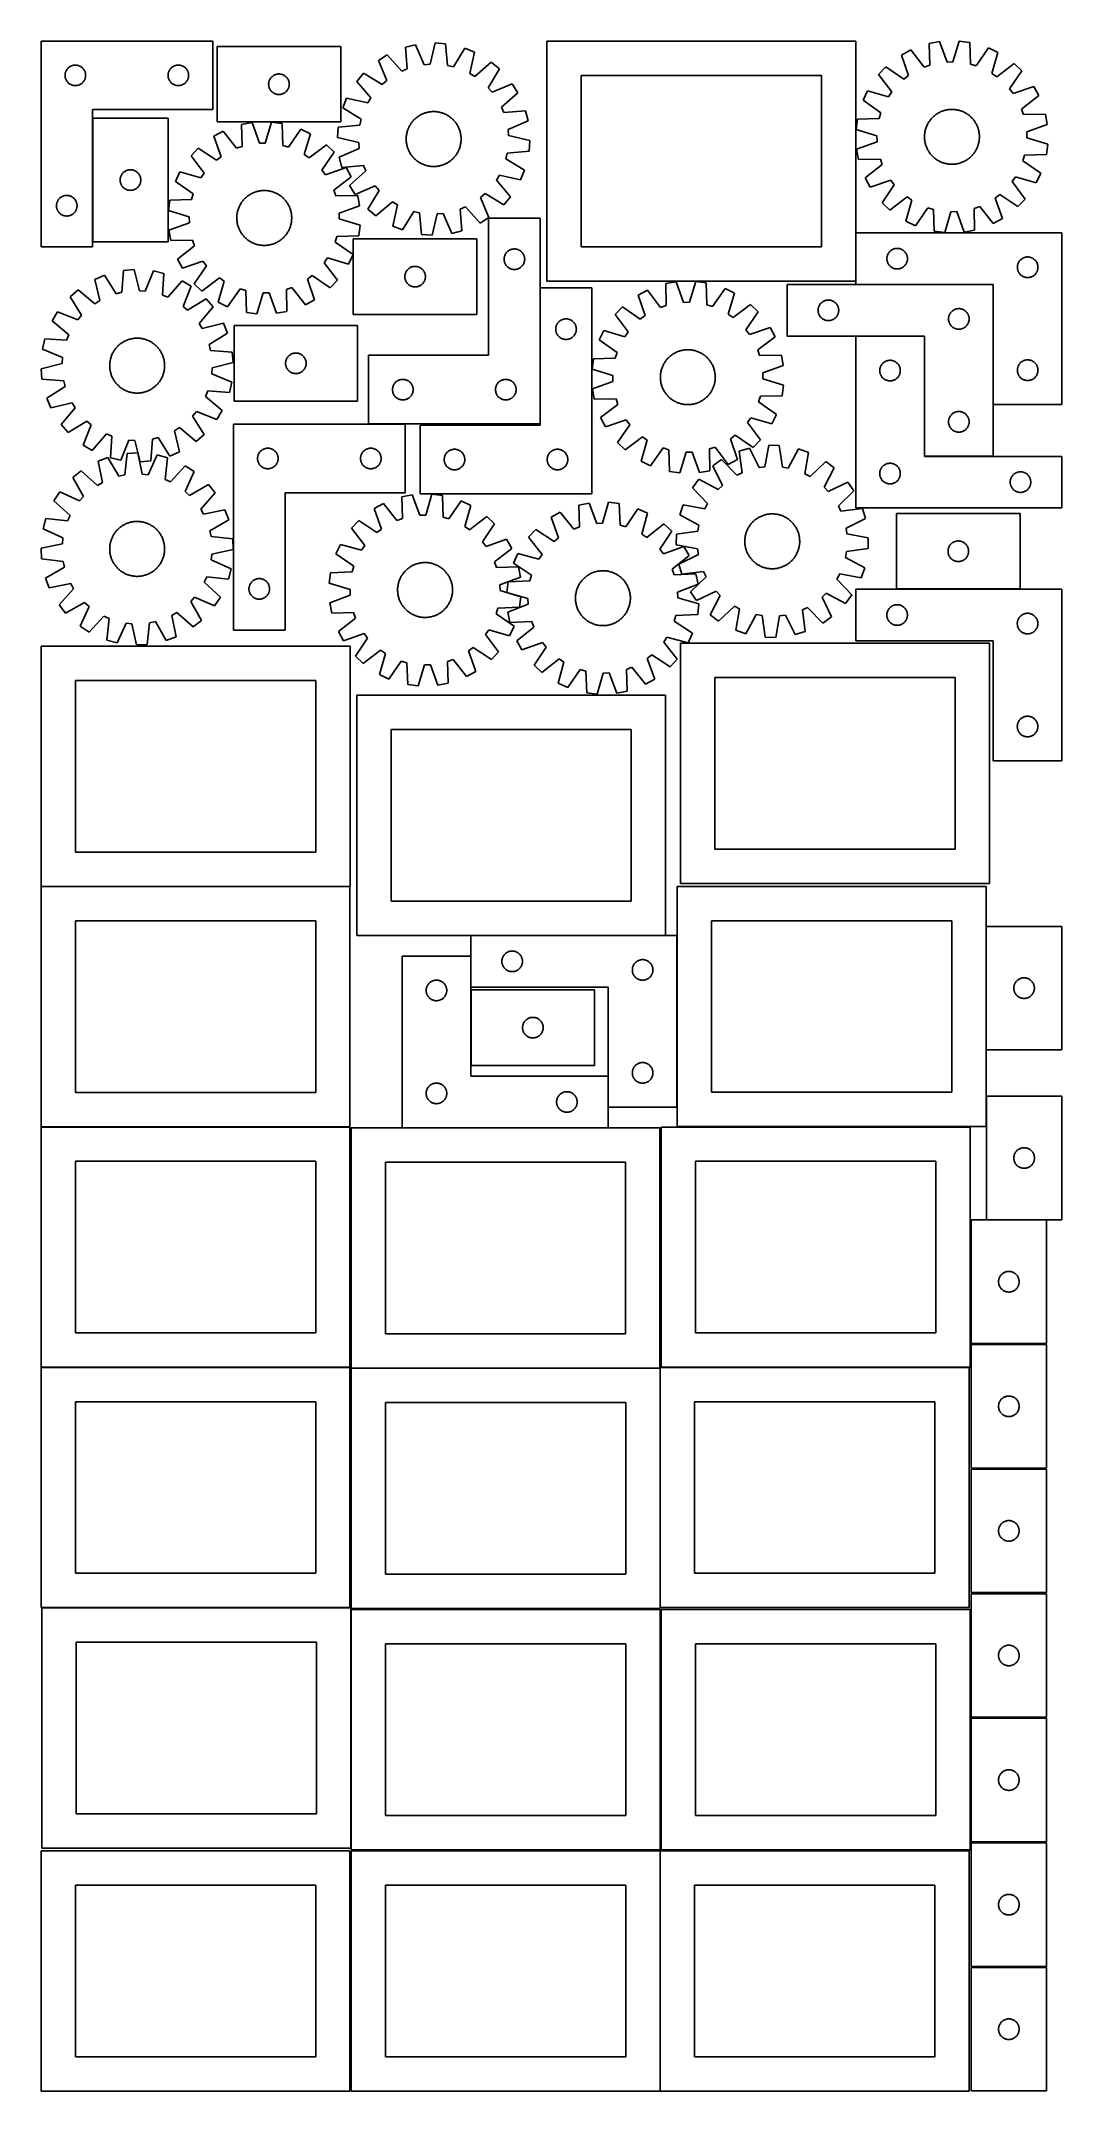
# Model space of a CAD drawing. Header units: millimetres. Extents: x 7 to 1493, y 7 to 2993.
import ezdxf

# ---------------------------------------------------------------- set-up
doc = ezdxf.new("R2010")
doc.units = ezdxf.units.MM
doc.layers.add('CUT', color=7, linetype='CONTINUOUS', true_color=0x000000)

msp = doc.modelspace()

# ---------------------------------------------------------------- linework, layer by layer
at = {"layer": 'CUT'}
for p, q in [((6.527882, 2993.449274), (6.527882, 2693.449274)), ((256.527882, 2993.449274), (6.527882, 2993.449274)), ((256.527882, 2893.449274), (256.527882, 2993.449274)), ((552.055828, 2988.112118), (537.125418, 2984.395481)), ((564.617371, 2958.937088), (552.055828, 2988.112118)), ((580.487005, 2990.588807), (573.159365, 2959.681196)), ((595.835173, 2989.509789), (580.487005, 2990.588807)), ((598.76633, 2957.880956), (595.835173, 2989.509789)), ((1193.261856, 2993.426315), (743.261856, 2993.426315)), ((743.261856, 2993.426315), (743.261856, 2643.426315)), ((1193.261856, 2643.426315), (1193.261856, 2993.426315)), ((1315.249946, 2992.710447), (1300.122303, 2989.902429)), ((1300.122303, 2989.902429), (1300.787271, 2958.145027)), ((1326.02631, 2962.82994), (1315.249946, 2992.710447)), ((1343.778809, 2993.465302), (1334.597654, 2963.056732)), ((1359.033778, 2991.461188), (1343.778809, 2993.465302)), ((1360.049125, 2959.713057), (1359.033778, 2991.461188)), ((49.821475, 2956.86658), (50.521073, 2957.194027)), ((50.521073, 2957.194027), (51.2366, 2957.485026)), ((51.2366, 2957.485026), (51.966159, 2957.738804)), ((51.966159, 2957.738804), (52.707815, 2957.95469)), ((52.707815, 2957.95469), (53.459601, 2958.132109)), ((53.459601, 2958.132109), (54.219523, 2958.270592)), ((54.219523, 2958.270592), (54.985567, 2958.369772)), ((54.985567, 2958.369772), (55.7557, 2958.429385)), ((55.7557, 2958.429385), (56.527882, 2958.449274)), ((56.527882, 2958.449274), (57.300063, 2958.429385)), ((57.300063, 2958.429385), (58.070197, 2958.369772)), ((58.070197, 2958.369772), (58.83624, 2958.270592)), ((58.83624, 2958.270592), (59.596163, 2958.132109)), ((59.596163, 2958.132109), (60.347949, 2957.95469)), ((60.347949, 2957.95469), (61.089604, 2957.738804)), ((61.089604, 2957.738804), (61.819163, 2957.485026)), ((61.819163, 2957.485026), (62.53469, 2957.194027)), ((62.53469, 2957.194027), (63.234289, 2956.86658)), ((199.821475, 2956.86658), (200.521073, 2957.194027)), ((200.521073, 2957.194027), (201.2366, 2957.485026)), ((201.2366, 2957.485026), (201.966159, 2957.738804)), ((201.966159, 2957.738804), (202.707815, 2957.95469)), ((202.707815, 2957.95469), (203.459601, 2958.132109)), ((203.459601, 2958.132109), (204.219523, 2958.270592)), ((204.219523, 2958.270592), (204.985567, 2958.369772)), ((204.985567, 2958.369772), (205.7557, 2958.429385)), ((205.7557, 2958.429385), (206.527882, 2958.449274)), ((206.527882, 2958.449274), (207.300063, 2958.429385)), ((207.300063, 2958.429385), (208.070197, 2958.369772)), ((208.070197, 2958.369772), (208.83624, 2958.270592)), ((208.83624, 2958.270592), (209.596163, 2958.132109)), ((209.596163, 2958.132109), (210.347949, 2957.95469)), ((210.347949, 2957.95469), (211.089604, 2957.738804)), ((211.089604, 2957.738804), (211.819163, 2957.485026)), ((211.819163, 2957.485026), (212.53469, 2957.194027)), ((212.53469, 2957.194027), (213.234289, 2956.86658)), ((443.046932, 2985.45661), (263.046932, 2985.45661)), ((263.046932, 2985.45661), (263.046932, 2875.45661)), ((443.046932, 2875.45661), (443.046932, 2985.45661)), ((510.8511, 2973.254293), (497.799941, 2965.10581)), ((497.799941, 2965.10581), (510.038794, 2935.793948)), ((531.813417, 2949.38892), (510.8511, 2973.254293)), ((537.125418, 2984.395481), (539.707395, 2952.73623)), ((573.159365, 2959.681196), (564.617371, 2958.937088)), ((607.120192, 2955.949023), (598.76633, 2957.880956)), ((623.640169, 2983.079543), (607.120192, 2955.949023)), ((637.903709, 2977.310491), (623.640169, 2983.079543)), ((630.917558, 2946.323906), (637.903709, 2977.310491)), ((662.360776, 2962.602748), (638.265552, 2941.905044)), ((674.143474, 2952.708377), (662.360776, 2962.602748)), ((1273.223005, 2980.368615), (1259.703487, 2973.023332)), ((1259.703487, 2973.023332), (1270.149486, 2943.025735)), ((1292.705521, 2955.280644), (1273.223005, 2980.368615)), ((1300.787271, 2958.145027), (1292.705521, 2955.280644)), ((1334.597654, 2963.056732), (1326.02631, 2962.82994)), ((1368.27104, 2957.280058), (1360.049125, 2959.713057)), ((1386.399602, 2983.363194), (1368.27104, 2957.280058)), ((1400.288634, 2976.743124), (1386.399602, 2983.363194)), ((1391.443574, 2946.235097), (1400.288634, 2976.743124)), ((1423.812661, 2960.584969), (1398.511242, 2941.380466)), ((1434.976201, 2949.996961), (1423.812661, 2960.584969)), ((41.532855, 2943.835492), (41.572619, 2944.606906)), ((41.532855, 2943.063055), (41.532855, 2943.835492)), ((41.572619, 2942.291642), (41.532855, 2943.063055)), ((41.572619, 2944.606906), (41.652042, 2945.375249)), ((41.652042, 2941.523298), (41.572619, 2942.291642)), ((41.652042, 2945.375249), (41.770913, 2946.138485)), ((41.770913, 2940.760062), (41.652042, 2941.523298)), ((41.770913, 2946.138485), (41.928916, 2946.89459)), ((41.928916, 2940.003958), (41.770913, 2940.760062)), ((41.928916, 2946.89459), (42.125634, 2947.641558)), ((42.125634, 2939.256989), (41.928916, 2940.003958)), ((42.125634, 2947.641558), (42.360543, 2948.377409)), ((42.360543, 2938.521138), (42.125634, 2939.256989)), ((42.360543, 2948.377409), (42.633022, 2949.100192)), ((42.633022, 2937.798355), (42.360543, 2938.521138)), ((42.633022, 2949.100192), (42.942348, 2949.80799)), ((42.942348, 2937.090558), (42.633022, 2937.798355)), ((42.942348, 2949.80799), (43.2877, 2950.498925)), ((43.2877, 2936.399623), (42.942348, 2937.090558)), ((43.2877, 2950.498925), (43.668162, 2951.171166)), ((43.668162, 2935.727382), (43.2877, 2936.399623)), ((43.668162, 2951.171166), (44.082727, 2951.82293)), ((44.082727, 2935.075618), (43.668162, 2935.727382)), ((44.082727, 2951.82293), (44.530293, 2952.452488)), ((44.530293, 2934.44606), (44.082727, 2935.075618)), ((44.530293, 2952.452488), (45.009675, 2953.058171)), ((45.009675, 2933.840376), (44.530293, 2934.44606)), ((45.009675, 2953.058171), (45.519601, 2953.638374)), ((45.519601, 2933.260174), (45.009675, 2933.840376)), ((45.519601, 2953.638374), (46.058719, 2954.191557)), ((46.058719, 2932.706991), (45.519601, 2933.260174)), ((46.058719, 2954.191557), (46.6256, 2954.716253)), ((46.6256, 2932.182295), (46.058719, 2932.706991)), ((46.6256, 2954.716253), (47.21874, 2955.211071)), ((47.21874, 2931.687477), (46.6256, 2932.182295)), ((47.21874, 2955.211071), (47.836565, 2955.674699)), ((47.836565, 2931.223849), (47.21874, 2931.687477)), ((47.836565, 2955.674699), (48.477439, 2956.105907)), ((48.477439, 2930.79264), (47.836565, 2931.223849)), ((48.477439, 2956.105907), (49.139661, 2956.503552)), ((49.139661, 2930.394995), (48.477439, 2930.79264)), ((49.139661, 2956.503552), (49.821475, 2956.86658)), ((49.821475, 2930.031967), (49.139661, 2930.394995)), ((50.521073, 2929.70452), (49.821475, 2930.031967)), ((51.2366, 2929.413521), (50.521073, 2929.70452)), ((51.966159, 2929.159743), (51.2366, 2929.413521)), ((52.707815, 2928.943858), (51.966159, 2929.159743)), ((53.459601, 2928.766438), (52.707815, 2928.943858)), ((54.219523, 2928.627955), (53.459601, 2928.766438)), ((54.985567, 2928.528776), (54.219523, 2928.627955)), ((55.7557, 2928.469162), (54.985567, 2928.528776)), ((56.527882, 2928.449274), (55.7557, 2928.469162)), ((57.300063, 2928.469162), (56.527882, 2928.449274)), ((58.070197, 2928.528776), (57.300063, 2928.469162)), ((58.83624, 2928.627955), (58.070197, 2928.528776)), ((59.596163, 2928.766438), (58.83624, 2928.627955)), ((60.347949, 2928.943858), (59.596163, 2928.766438)), ((61.089604, 2929.159743), (60.347949, 2928.943858)), ((61.819163, 2929.413521), (61.089604, 2929.159743)), ((62.53469, 2929.70452), (61.819163, 2929.413521)), ((63.234289, 2930.031967), (62.53469, 2929.70452)), ((63.234289, 2956.86658), (63.916103, 2956.503552)), ((63.916103, 2930.394995), (63.234289, 2930.031967)), ((63.916103, 2956.503552), (64.578325, 2956.105907)), ((64.578325, 2930.79264), (63.916103, 2930.394995)), ((64.578325, 2956.105907), (65.219198, 2955.674699)), ((65.219198, 2931.223849), (64.578325, 2930.79264)), ((65.219198, 2955.674699), (65.837024, 2955.211071)), ((65.837024, 2931.687477), (65.219198, 2931.223849)), ((65.837024, 2955.211071), (66.430164, 2954.716253)), ((66.430164, 2932.182295), (65.837024, 2931.687477)), ((66.430164, 2954.716253), (66.997044, 2954.191557)), ((66.997044, 2932.706991), (66.430164, 2932.182295)), ((66.997044, 2954.191557), (67.536162, 2953.638374)), ((67.536162, 2933.260174), (66.997044, 2932.706991)), ((67.536162, 2953.638374), (68.046088, 2953.058171)), ((68.046088, 2933.840376), (67.536162, 2933.260174)), ((68.046088, 2953.058171), (68.52547, 2952.452488)), ((68.52547, 2934.44606), (68.046088, 2933.840376)), ((68.52547, 2952.452488), (68.973037, 2951.82293)), ((68.973037, 2935.075618), (68.52547, 2934.44606)), ((68.973037, 2951.82293), (69.387601, 2951.171166)), ((69.387601, 2935.727382), (68.973037, 2935.075618)), ((69.387601, 2951.171166), (69.768064, 2950.498925)), ((69.768064, 2936.399623), (69.387601, 2935.727382)), ((69.768064, 2950.498925), (70.113416, 2949.80799)), ((70.113416, 2937.090558), (69.768064, 2936.399623)), ((70.113416, 2949.80799), (70.422741, 2949.100192)), ((70.422741, 2937.798355), (70.113416, 2937.090558)), ((70.422741, 2949.100192), (70.69522, 2948.377409)), ((70.69522, 2938.521138), (70.422741, 2937.798355)), ((70.69522, 2948.377409), (70.93013, 2947.641558)), ((70.93013, 2939.256989), (70.69522, 2938.521138)), ((70.93013, 2947.641558), (71.126847, 2946.89459)), ((71.126847, 2940.003958), (70.93013, 2939.256989)), ((71.126847, 2946.89459), (71.284851, 2946.138485)), ((71.284851, 2940.760062), (71.126847, 2940.003958)), ((71.284851, 2946.138485), (71.403722, 2945.375249)), ((71.403722, 2941.523298), (71.284851, 2940.760062)), ((71.403722, 2945.375249), (71.483145, 2944.606906)), ((71.483145, 2942.291642), (71.403722, 2941.523298)), ((71.483145, 2944.606906), (71.522909, 2943.835492)), ((71.522909, 2943.063055), (71.483145, 2942.291642)), ((71.522909, 2943.835492), (71.522909, 2943.063055)), ((191.532855, 2943.835492), (191.572619, 2944.606906)), ((191.532855, 2943.063055), (191.532855, 2943.835492)), ((191.572619, 2942.291642), (191.532855, 2943.063055)), ((191.572619, 2944.606906), (191.652042, 2945.375249)), ((191.652042, 2941.523298), (191.572619, 2942.291642)), ((191.652042, 2945.375249), (191.770913, 2946.138485)), ((191.770913, 2940.760062), (191.652042, 2941.523298)), ((191.770913, 2946.138485), (191.928916, 2946.89459)), ((191.928916, 2940.003958), (191.770913, 2940.760062)), ((191.928916, 2946.89459), (192.125634, 2947.641558)), ((192.125634, 2939.256989), (191.928916, 2940.003958)), ((192.125634, 2947.641558), (192.360543, 2948.377409)), ((192.360543, 2938.521138), (192.125634, 2939.256989)), ((192.360543, 2948.377409), (192.633022, 2949.100192)), ((192.633022, 2937.798355), (192.360543, 2938.521138)), ((192.633022, 2949.100192), (192.942348, 2949.80799)), ((192.942348, 2937.090558), (192.633022, 2937.798355)), ((192.942348, 2949.80799), (193.2877, 2950.498925)), ((193.2877, 2936.399623), (192.942348, 2937.090558)), ((193.2877, 2950.498925), (193.668162, 2951.171166)), ((193.668162, 2935.727382), (193.2877, 2936.399623)), ((193.668162, 2951.171166), (194.082727, 2951.82293)), ((194.082727, 2935.075618), (193.668162, 2935.727382)), ((194.082727, 2951.82293), (194.530293, 2952.452488)), ((194.530293, 2934.44606), (194.082727, 2935.075618)), ((194.530293, 2952.452488), (195.009675, 2953.058171)), ((195.009675, 2933.840376), (194.530293, 2934.44606)), ((195.009675, 2953.058171), (195.519601, 2953.638374)), ((195.519601, 2933.260174), (195.009675, 2933.840376)), ((195.519601, 2953.638374), (196.058719, 2954.191557)), ((196.058719, 2932.706991), (195.519601, 2933.260174)), ((196.058719, 2954.191557), (196.6256, 2954.716253)), ((196.6256, 2932.182295), (196.058719, 2932.706991)), ((196.6256, 2954.716253), (197.21874, 2955.211071)), ((197.21874, 2931.687477), (196.6256, 2932.182295)), ((197.21874, 2955.211071), (197.836565, 2955.674699)), ((197.836565, 2931.223849), (197.21874, 2931.687477)), ((197.836565, 2955.674699), (198.477439, 2956.105907)), ((198.477439, 2930.79264), (197.836565, 2931.223849)), ((198.477439, 2956.105907), (199.139661, 2956.503552)), ((199.139661, 2930.394995), (198.477439, 2930.79264)), ((199.139661, 2956.503552), (199.821475, 2956.86658)), ((199.821475, 2930.031967), (199.139661, 2930.394995)), ((200.521073, 2929.70452), (199.821475, 2930.031967)), ((201.2366, 2929.413521), (200.521073, 2929.70452)), ((201.966159, 2929.159743), (201.2366, 2929.413521)), ((202.707815, 2928.943858), (201.966159, 2929.159743)), ((203.459601, 2928.766438), (202.707815, 2928.943858)), ((204.219523, 2928.627955), (203.459601, 2928.766438)), ((204.985567, 2928.528776), (204.219523, 2928.627955)), ((205.7557, 2928.469162), (204.985567, 2928.528776)), ((206.527882, 2928.449274), (205.7557, 2928.469162)), ((207.300063, 2928.469162), (206.527882, 2928.449274)), ((208.070197, 2928.528776), (207.300063, 2928.469162)), ((208.83624, 2928.627955), (208.070197, 2928.528776)), ((209.596163, 2928.766438), (208.83624, 2928.627955)), ((210.347949, 2928.943858), (209.596163, 2928.766438)), ((211.089604, 2929.159743), (210.347949, 2928.943858)), ((211.819163, 2929.413521), (211.089604, 2929.159743)), ((212.53469, 2929.70452), (211.819163, 2929.413521)), ((213.234289, 2930.031967), (212.53469, 2929.70452)), ((213.234289, 2956.86658), (213.916103, 2956.503552)), ((213.916103, 2930.394995), (213.234289, 2930.031967)), ((213.916103, 2956.503552), (214.578325, 2956.105907)), ((214.578325, 2930.79264), (213.916103, 2930.394995)), ((214.578325, 2956.105907), (215.219198, 2955.674699)), ((215.219198, 2931.223849), (214.578325, 2930.79264)), ((215.219198, 2955.674699), (215.837024, 2955.211071)), ((215.837024, 2931.687477), (215.219198, 2931.223849)), ((215.837024, 2955.211071), (216.430164, 2954.716253)), ((216.430164, 2932.182295), (215.837024, 2931.687477)), ((216.430164, 2954.716253), (216.997044, 2954.191557)), ((216.997044, 2932.706991), (216.430164, 2932.182295)), ((216.997044, 2954.191557), (217.536162, 2953.638374)), ((217.536162, 2933.260174), (216.997044, 2932.706991)), ((217.536162, 2953.638374), (218.046088, 2953.058171)), ((218.046088, 2933.840376), (217.536162, 2933.260174)), ((218.046088, 2953.058171), (218.52547, 2952.452488)), ((218.52547, 2934.44606), (218.046088, 2933.840376)), ((218.52547, 2952.452488), (218.973037, 2951.82293)), ((218.973037, 2935.075618), (218.52547, 2934.44606)), ((218.973037, 2951.82293), (219.387601, 2951.171166)), ((219.387601, 2935.727382), (218.973037, 2935.075618)), ((219.387601, 2951.171166), (219.768064, 2950.498925)), ((219.768064, 2936.399623), (219.387601, 2935.727382)), ((219.768064, 2950.498925), (220.113416, 2949.80799)), ((220.113416, 2937.090558), (219.768064, 2936.399623)), ((220.113416, 2949.80799), (220.422741, 2949.100192)), ((220.422741, 2937.798355), (220.113416, 2937.090558)), ((220.422741, 2949.100192), (220.69522, 2948.377409)), ((220.69522, 2938.521138), (220.422741, 2937.798355)), ((220.69522, 2948.377409), (220.93013, 2947.641558)), ((220.93013, 2939.256989), (220.69522, 2938.521138)), ((220.93013, 2947.641558), (221.126847, 2946.89459)), ((221.126847, 2940.003958), (220.93013, 2939.256989)), ((221.126847, 2946.89459), (221.284851, 2946.138485)), ((221.284851, 2940.760062), (221.126847, 2940.003958)), ((221.284851, 2946.138485), (221.403722, 2945.375249)), ((221.403722, 2941.523298), (221.284851, 2940.760062)), ((221.403722, 2945.375249), (221.483145, 2944.606906)), ((221.483145, 2942.291642), (221.403722, 2941.523298)), ((221.483145, 2944.606906), (221.522909, 2943.835492)), ((221.522909, 2943.063055), (221.483145, 2942.291642)), ((221.522909, 2943.835492), (221.522909, 2943.063055)), ((338.046932, 2930.45661), (338.06682, 2931.228791)), ((338.06682, 2929.684429), (338.046932, 2930.45661)), ((338.06682, 2931.228791), (338.126434, 2931.998925)), ((338.126434, 2928.914295), (338.06682, 2929.684429)), ((338.126434, 2931.998925), (338.225613, 2932.764969)), ((338.225613, 2928.148251), (338.126434, 2928.914295)), ((338.225613, 2932.764969), (338.364096, 2933.524891)), ((338.364096, 2927.388329), (338.225613, 2928.148251)), ((338.364096, 2933.524891), (338.541516, 2934.276677)), ((338.541516, 2926.636543), (338.364096, 2927.388329)), ((338.541516, 2934.276677), (338.757401, 2935.018332)), ((338.757401, 2935.018332), (339.011179, 2935.747891)), ((339.011179, 2935.747891), (339.302178, 2936.463419)), ((339.302178, 2936.463419), (339.629625, 2937.163017)), ((339.629625, 2937.163017), (339.992653, 2937.844831)), ((339.992653, 2937.844831), (340.390298, 2938.507053)), ((340.390298, 2938.507053), (340.821507, 2939.147926)), ((340.821507, 2939.147926), (341.285135, 2939.765752)), ((341.285135, 2939.765752), (341.779953, 2940.358892)), ((341.779953, 2940.358892), (342.304649, 2940.925772)), ((342.304649, 2940.925772), (342.857832, 2941.46489)), ((342.857832, 2941.46489), (343.438034, 2941.974817)), ((343.438034, 2941.974817), (344.043717, 2942.454199)), ((344.043717, 2942.454199), (344.673276, 2942.901765)), ((344.673276, 2942.901765), (345.32504, 2943.316329)), ((345.32504, 2943.316329), (345.99728, 2943.696792)), ((345.99728, 2943.696792), (346.688216, 2944.042144)), ((346.688216, 2944.042144), (347.396013, 2944.351469)), ((347.396013, 2944.351469), (348.118796, 2944.623948)), ((348.118796, 2944.623948), (348.854647, 2944.858858)), ((348.854647, 2944.858858), (349.601616, 2945.055576)), ((349.601616, 2945.055576), (350.35772, 2945.213579)), ((350.35772, 2945.213579), (351.120956, 2945.33245)), ((351.120956, 2945.33245), (351.8893, 2945.411873)), ((351.8893, 2945.411873), (352.660713, 2945.451637)), ((352.660713, 2945.451637), (353.43315, 2945.451637)), ((353.43315, 2945.451637), (354.204564, 2945.411873)), ((354.204564, 2945.411873), (354.972907, 2945.33245)), ((354.972907, 2945.33245), (355.736143, 2945.213579)), ((355.736143, 2945.213579), (356.492248, 2945.055576)), ((356.492248, 2945.055576), (357.239216, 2944.858858)), ((357.239216, 2944.858858), (357.975067, 2944.623948)), ((357.975067, 2944.623948), (358.69785, 2944.351469)), ((358.69785, 2944.351469), (359.405648, 2944.042144)), ((359.405648, 2944.042144), (360.096583, 2943.696792)), ((360.096583, 2943.696792), (360.768824, 2943.316329)), ((360.768824, 2943.316329), (361.420587, 2942.901765)), ((361.420587, 2942.901765), (362.050146, 2942.454199)), ((362.050146, 2942.454199), (362.655829, 2941.974817)), ((362.655829, 2941.974817), (363.236032, 2941.46489)), ((363.236032, 2941.46489), (363.789214, 2940.925772)), ((363.789214, 2940.925772), (364.313911, 2940.358892)), ((364.313911, 2940.358892), (364.808729, 2939.765752)), ((364.808729, 2939.765752), (365.272357, 2939.147926)), ((365.272357, 2939.147926), (365.703565, 2938.507053)), ((365.703565, 2938.507053), (366.10121, 2937.844831)), ((366.10121, 2937.844831), (366.464238, 2937.163017)), ((366.464238, 2937.163017), (366.791685, 2936.463419)), ((366.791685, 2936.463419), (367.082684, 2935.747891)), ((367.082684, 2935.747891), (367.336462, 2935.018332)), ((367.336462, 2935.018332), (367.552348, 2934.276677)), ((367.552348, 2934.276677), (367.729767, 2933.524891)), ((367.729767, 2927.388329), (367.552348, 2926.636543)), ((367.729767, 2933.524891), (367.86825, 2932.764969)), ((367.86825, 2928.148251), (367.729767, 2927.388329)), ((367.86825, 2932.764969), (367.96743, 2931.998925)), ((367.96743, 2928.914295), (367.86825, 2928.148251)), ((367.96743, 2931.998925), (368.027043, 2931.228791)), ((368.027043, 2929.684429), (367.96743, 2928.914295)), ((368.027043, 2931.228791), (368.046932, 2930.45661)), ((368.046932, 2930.45661), (368.027043, 2929.684429)), ((476.254396, 2946.3907), (466.360025, 2934.608002)), ((466.360025, 2934.608002), (487.05773, 2910.512778)), ((503.56555, 2930.171094), (476.254396, 2946.3907)), ((510.038794, 2935.793948), (503.56555, 2930.171094)), ((539.707395, 2952.73623), (531.813417, 2949.38892)), ((638.265552, 2941.905044), (630.917558, 2946.323906)), ((657.923868, 2925.397223), (674.143474, 2952.708377)), ((692.858584, 2931.162833), (663.546722, 2918.92398)), ((701.007067, 2918.111673), (692.858584, 2931.162833)), ((1143.261856, 2943.426315), (793.261856, 2943.426315)), ((793.261856, 2943.426315), (793.261856, 2693.426315)), ((1143.261856, 2693.426315), (1143.261856, 2943.426315)), ((1237.066845, 2955.643797), (1226.478837, 2944.480257)), ((1226.478837, 2944.480257), (1245.68334, 2919.178838)), ((1263.348429, 2937.804147), (1237.066845, 2955.643797)), ((1270.149486, 2943.025735), (1263.348429, 2937.804147)), ((1398.511242, 2941.380466), (1391.443574, 2946.235097)), ((1417.136551, 2923.715377), (1434.976201, 2949.996961)), ((1452.355737, 2927.360319), (1422.358139, 2916.91432)), ((1459.70102, 2913.840801), (1452.355737, 2927.360319)), ((338.757401, 2925.894887), (338.541516, 2926.636543)), ((339.011179, 2925.165329), (338.757401, 2925.894887)), ((339.302178, 2924.449801), (339.011179, 2925.165329)), ((339.629625, 2923.750203), (339.302178, 2924.449801)), ((339.992653, 2923.068389), (339.629625, 2923.750203)), ((340.390298, 2922.406167), (339.992653, 2923.068389)), ((340.821507, 2921.765293), (340.390298, 2922.406167)), ((341.285135, 2921.147468), (340.821507, 2921.765293)), ((341.779953, 2920.554328), (341.285135, 2921.147468)), ((342.304649, 2919.987448), (341.779953, 2920.554328)), ((342.857832, 2919.448329), (342.304649, 2919.987448)), ((343.438034, 2918.938403), (342.857832, 2919.448329)), ((344.043717, 2918.459021), (343.438034, 2918.938403)), ((344.673276, 2918.011455), (344.043717, 2918.459021)), ((345.32504, 2917.596891), (344.673276, 2918.011455)), ((345.99728, 2917.216428), (345.32504, 2917.596891)), ((346.688216, 2916.871076), (345.99728, 2917.216428)), ((347.396013, 2916.56175), (346.688216, 2916.871076)), ((348.118796, 2916.289271), (347.396013, 2916.56175)), ((348.854647, 2916.054362), (348.118796, 2916.289271)), ((349.601616, 2915.857644), (348.854647, 2916.054362)), ((350.35772, 2915.699641), (349.601616, 2915.857644)), ((351.120956, 2915.58077), (350.35772, 2915.699641)), ((351.8893, 2915.501347), (351.120956, 2915.58077)), ((352.660713, 2915.461583), (351.8893, 2915.501347)), ((353.43315, 2915.461583), (352.660713, 2915.461583)), ((354.204564, 2915.501347), (353.43315, 2915.461583)), ((354.972907, 2915.58077), (354.204564, 2915.501347)), ((355.736143, 2915.699641), (354.972907, 2915.58077)), ((356.492248, 2915.857644), (355.736143, 2915.699641)), ((357.239216, 2916.054362), (356.492248, 2915.857644)), ((357.975067, 2916.289271), (357.239216, 2916.054362)), ((358.69785, 2916.56175), (357.975067, 2916.289271)), ((359.405648, 2916.871076), (358.69785, 2916.56175)), ((360.096583, 2917.216428), (359.405648, 2916.871076)), ((360.768824, 2917.596891), (360.096583, 2917.216428)), ((361.420587, 2918.011455), (360.768824, 2917.596891)), ((362.050146, 2918.459021), (361.420587, 2918.011455)), ((362.655829, 2918.938403), (362.050146, 2918.459021)), ((363.236032, 2919.448329), (362.655829, 2918.938403)), ((363.789214, 2919.987448), (363.236032, 2919.448329)), ((364.313911, 2920.554328), (363.789214, 2919.987448)), ((364.808729, 2921.147468), (364.313911, 2920.554328)), ((365.272357, 2921.765293), (364.808729, 2921.147468)), ((365.703565, 2922.406167), (365.272357, 2921.765293)), ((366.10121, 2923.068389), (365.703565, 2922.406167)), ((366.464238, 2923.750203), (366.10121, 2923.068389)), ((366.791685, 2924.449801), (366.464238, 2923.750203)), ((367.082684, 2925.165329), (366.791685, 2924.449801)), ((367.336462, 2925.894887), (367.082684, 2925.165329)), ((367.552348, 2926.636543), (367.336462, 2925.894887)), ((451.652282, 2910.150935), (445.88323, 2895.887395)), ((482.638867, 2903.164784), (451.652282, 2910.150935)), ((487.05773, 2910.512778), (482.638867, 2903.164784)), ((663.546722, 2918.92398), (657.923868, 2925.397223)), ((677.141694, 2897.149356), (701.007067, 2918.111673)), ((1210.320683, 2920.956229), (1203.700612, 2907.067197)), ((1203.700612, 2907.067197), (1229.783748, 2888.938635)), ((1240.828709, 2912.11117), (1210.320683, 2920.956229)), ((1245.68334, 2919.178838), (1240.828709, 2912.11117)), ((1422.358139, 2916.91432), (1417.136551, 2923.715377)), ((1434.613048, 2894.358285), (1459.70102, 2913.840801)), ((81.527882, 2693.449274), (81.527882, 2893.449274)), ((81.527882, 2893.449274), (256.527882, 2893.449274)), ((191.784239, 2880.869692), (81.784239, 2880.869692)), ((81.784239, 2880.869692), (81.784239, 2700.869692)), ((191.784239, 2700.869692), (191.784239, 2880.869692)), ((263.046932, 2875.45661), (443.046932, 2875.45661)), ((313.820112, 2874.486649), (298.689704, 2871.693571)), ((298.689704, 2871.693571), (299.32331, 2839.935528)), ((324.566964, 2844.595514), (313.820112, 2874.486649)), ((342.349707, 2875.21333), (333.138527, 2844.813842)), ((357.602689, 2873.194152), (342.349707, 2875.21333)), ((358.586683, 2841.445034), (357.602689, 2873.194152)), ((439.452984, 2868.082399), (438.373966, 2852.734231)), ((471.081817, 2871.013556), (439.452984, 2868.082399)), ((445.88323, 2895.887395), (473.01375, 2879.367418)), ((473.01375, 2879.367418), (471.081817, 2871.013556)), ((541.639673, 2866.47261), (542.156205, 2867.618124)), ((542.156205, 2867.618124), (542.708463, 2868.746848)), ((542.708463, 2868.746848), (543.295903, 2869.857668)), ((543.295903, 2869.857668), (543.917945, 2870.949488)), ((543.917945, 2870.949488), (544.573975, 2872.02123)), ((544.573975, 2872.02123), (545.263345, 2873.071837)), ((545.263345, 2873.071837), (545.985375, 2874.100272)), ((545.985375, 2874.100272), (546.739354, 2875.10552)), ((546.739354, 2875.10552), (547.524535, 2876.08659)), ((547.524535, 2876.08659), (548.340146, 2877.042511)), ((548.340146, 2877.042511), (549.18538, 2877.972342)), ((549.18538, 2877.972342), (550.059404, 2878.875165)), ((550.059404, 2878.875165), (550.961355, 2879.750089)), ((550.961355, 2879.750089), (551.890343, 2880.59625)), ((551.890343, 2880.59625), (552.845451, 2881.412813)), ((552.845451, 2881.412813), (553.825736, 2882.198973)), ((553.825736, 2882.198973), (554.830232, 2882.953953)), ((554.830232, 2882.953953), (555.857947, 2883.677009)), ((555.857947, 2883.677009), (556.907866, 2884.367426)), ((556.907866, 2884.367426), (557.978953, 2885.024524)), ((557.978953, 2885.024524), (559.070153, 2885.647655)), ((559.070153, 2885.647655), (560.180386, 2886.236202)), ((560.180386, 2886.236202), (561.308559, 2886.789586)), ((561.308559, 2886.789586), (562.453557, 2887.30726)), ((562.453557, 2887.30726), (563.614251, 2887.788713)), ((563.614251, 2887.788713), (564.789494, 2888.23347)), ((564.789494, 2888.23347), (565.978128, 2888.641093)), ((565.978128, 2888.641093), (567.178979, 2889.011178)), ((567.178979, 2889.011178), (568.390863, 2889.343362)), ((568.390863, 2889.343362), (569.612582, 2889.637315)), ((569.612582, 2889.637315), (570.842932, 2889.892748)), ((570.842932, 2889.892748), (572.080698, 2890.109408)), ((572.080698, 2890.109408), (573.324659, 2890.287083)), ((573.324659, 2890.287083), (574.573587, 2890.425596)), ((574.573587, 2890.425596), (575.826249, 2890.524812)), ((575.826249, 2890.524812), (577.08141, 2890.584631)), ((577.08141, 2890.584631), (578.33783, 2890.604995)), ((578.33783, 2890.604995), (579.59427, 2890.585883)), ((579.59427, 2890.585883), (580.84949, 2890.527316)), ((580.84949, 2890.527316), (582.102251, 2890.42935)), ((582.102251, 2890.42935), (583.351316, 2890.292082)), ((583.351316, 2890.292082), (584.595454, 2890.115648)), ((584.595454, 2890.115648), (585.833435, 2889.900222)), ((585.833435, 2889.900222), (587.064039, 2889.646016)), ((587.064039, 2889.646016), (588.286051, 2889.353281)), ((588.286051, 2889.353281), (589.498265, 2889.022306)), ((589.498265, 2889.022306), (590.699485, 2888.653418)), ((590.699485, 2888.653418), (591.888524, 2888.246981)), ((591.888524, 2888.246981), (593.064211, 2887.803396)), ((593.064211, 2887.803396), (594.225384, 2887.3231)), ((594.225384, 2887.3231), (595.370898, 2886.806569)), ((595.370898, 2886.806569), (596.499622, 2886.25431)), ((596.499622, 2886.25431), (597.610442, 2885.66687)), ((597.610442, 2885.66687), (598.702262, 2885.044828)), ((598.702262, 2885.044828), (599.774004, 2884.388798)), ((599.774004, 2884.388798), (600.824611, 2883.699428)), ((600.824611, 2883.699428), (601.853046, 2882.977398)), ((601.853046, 2882.977398), (602.858294, 2882.223419)), ((602.858294, 2882.223419), (603.839363, 2881.438238)), ((603.839363, 2881.438238), (604.795285, 2880.622627)), ((604.795285, 2880.622627), (605.725116, 2879.777393)), ((605.725116, 2879.777393), (606.627939, 2878.903369)), ((606.627939, 2878.903369), (607.502863, 2878.001418)), ((607.502863, 2878.001418), (608.349024, 2877.07243)), ((608.349024, 2877.07243), (609.165587, 2876.117322)), ((609.165587, 2876.117322), (609.951747, 2875.137037)), ((609.951747, 2875.137037), (610.706727, 2874.132541)), ((610.706727, 2874.132541), (611.429783, 2873.104826)), ((611.429783, 2873.104826), (612.1202, 2872.054907)), ((612.1202, 2872.054907), (612.777298, 2870.98382)), ((612.777298, 2870.98382), (613.400429, 2869.89262)), ((613.400429, 2869.89262), (613.988976, 2868.782387)), ((613.988976, 2868.782387), (614.54236, 2867.654214)), ((614.54236, 2867.654214), (615.060034, 2866.509216)), ((680.489004, 2889.255378), (677.141694, 2897.149356)), ((712.148255, 2891.837355), (680.489004, 2889.255378)), ((686.689862, 2864.345402), (715.864892, 2876.906945)), ((715.864892, 2876.906945), (712.148255, 2891.837355)), ((1195.602618, 2879.701373), (1193.598504, 2864.446405)), ((1227.350749, 2880.71672), (1195.602618, 2879.701373)), ((1229.783748, 2888.938635), (1227.350749, 2880.71672)), ((1295.523857, 2867.306349), (1295.964628, 2868.483094)), ((1295.964628, 2868.483094), (1296.442144, 2869.645413)), ((1296.442144, 2869.645413), (1296.955933, 2870.792159)), ((1296.955933, 2870.792159), (1297.50549, 2871.922201)), ((1297.50549, 2871.922201), (1298.09027, 2873.034423)), ((1298.09027, 2873.034423), (1298.709698, 2874.127728)), ((1298.709698, 2874.127728), (1299.363162, 2875.201037)), ((1299.363162, 2875.201037), (1300.050016, 2876.253291)), ((1300.050016, 2876.253291), (1300.769584, 2877.283451)), ((1300.769584, 2877.283451), (1301.521155, 2878.2905)), ((1301.521155, 2878.2905), (1302.303987, 2879.273445)), ((1302.303987, 2879.273445), (1303.117308, 2880.231315)), ((1303.117308, 2880.231315), (1303.960315, 2881.163166)), ((1303.960315, 2881.163166), (1304.832176, 2882.068078)), ((1304.832176, 2882.068078), (1305.732031, 2882.945157)), ((1305.732031, 2882.945157), (1306.658992, 2883.793538)), ((1306.658992, 2883.793538), (1307.612143, 2884.612384)), ((1307.612143, 2884.612384), (1308.590545, 2885.400887)), ((1308.590545, 2885.400887), (1309.593231, 2886.158269)), ((1309.593231, 2886.158269), (1310.619213, 2886.883781)), ((1310.619213, 2886.883781), (1311.667477, 2887.576709)), ((1311.667477, 2887.576709), (1312.73699, 2888.236368)), ((1312.73699, 2888.236368), (1313.826695, 2888.862107)), ((1313.826695, 2888.862107), (1314.935517, 2889.453309)), ((1314.935517, 2889.453309), (1316.062362, 2890.009391)), ((1316.062362, 2890.009391), (1317.206119, 2890.529803)), ((1317.206119, 2890.529803), (1318.365657, 2891.014032)), ((1318.365657, 2891.014032), (1319.539833, 2891.4616)), ((1319.539833, 2891.4616), (1320.727488, 2891.872065)), ((1320.727488, 2891.872065), (1321.927451, 2892.245023)), ((1321.927451, 2892.245023), (1323.138536, 2892.580105)), ((1323.138536, 2892.580105), (1324.359548, 2892.87698)), ((1324.359548, 2892.87698), (1325.589283, 2893.135356)), ((1325.589283, 2893.135356), (1326.826528, 2893.354978)), ((1326.826528, 2893.354978), (1328.07006, 2893.535628)), ((1328.07006, 2893.535628), (1329.318653, 2893.67713)), ((1329.318653, 2893.67713), (1330.571074, 2893.779342)), ((1330.571074, 2893.779342), (1331.826088, 2893.842164)), ((1331.826088, 2893.842164), (1333.082456, 2893.865534)), ((1333.082456, 2893.865534), (1334.338938, 2893.849429)), ((1334.338938, 2893.849429), (1335.594295, 2893.793865)), ((1335.594295, 2893.793865), (1336.847286, 2893.698897)), ((1336.847286, 2893.698897), (1338.096677, 2893.564618)), ((1338.096677, 2893.564618), (1339.341232, 2893.391161)), ((1339.341232, 2893.391161), (1340.579726, 2893.178697)), ((1340.579726, 2893.178697), (1341.810935, 2892.927436)), ((1341.810935, 2892.927436), (1343.033643, 2892.637626)), ((1343.033643, 2892.637626), (1344.246646, 2892.309553)), ((1344.246646, 2892.309553), (1345.448745, 2891.94354)), ((1345.448745, 2891.94354), (1346.638753, 2891.539949)), ((1346.638753, 2891.539949), (1347.815498, 2891.099178)), ((1347.815498, 2891.099178), (1348.977817, 2890.621662)), ((1348.977817, 2890.621662), (1350.124563, 2890.107873)), ((1350.124563, 2890.107873), (1351.254605, 2889.558316)), ((1351.254605, 2889.558316), (1352.366828, 2888.973536)), ((1352.366828, 2888.973536), (1353.460133, 2888.354108)), ((1353.460133, 2888.354108), (1354.533442, 2887.700645)), ((1354.533442, 2887.700645), (1355.585695, 2887.01379)), ((1355.585695, 2887.01379), (1356.615855, 2886.294222)), ((1356.615855, 2886.294222), (1357.622904, 2885.542651)), ((1357.622904, 2885.542651), (1358.605849, 2884.759819)), ((1358.605849, 2884.759819), (1359.56372, 2883.946498)), ((1359.56372, 2883.946498), (1360.495571, 2883.103491)), ((1360.495571, 2883.103491), (1361.400482, 2882.23163)), ((1361.400482, 2882.23163), (1362.277561, 2881.331775)), ((1362.277561, 2881.331775), (1363.125943, 2880.404815)), ((1363.125943, 2880.404815), (1363.944789, 2879.451663)), ((1363.944789, 2879.451663), (1364.733292, 2878.473261)), ((1364.733292, 2878.473261), (1365.490673, 2877.470575)), ((1365.490673, 2877.470575), (1366.216186, 2876.444593)), ((1366.216186, 2876.444593), (1366.909113, 2875.396329)), ((1366.909113, 2875.396329), (1367.568772, 2874.326816)), ((1367.568772, 2874.326816), (1368.194512, 2873.237111)), ((1368.194512, 2873.237111), (1368.785714, 2872.128289)), ((1368.785714, 2872.128289), (1369.341795, 2871.001444)), ((1369.341795, 2871.001444), (1369.862207, 2869.857688)), ((1369.862207, 2869.857688), (1370.346436, 2868.698149)), ((1370.346436, 2868.698149), (1370.794004, 2867.523973)), ((1370.794004, 2867.523973), (1371.204469, 2866.336318)), ((1437.477431, 2886.276535), (1434.613048, 2894.358285)), ((1469.234833, 2886.941503), (1437.477431, 2886.276535)), ((1442.162344, 2861.037496), (1472.042852, 2871.81386)), ((1472.042852, 2871.81386), (1469.234833, 2886.941503)), ((271.781004, 2862.186326), (258.254239, 2854.854397)), ((258.254239, 2854.854397), (268.67061, 2824.846499)), ((291.238736, 2837.079127), (271.781004, 2862.186326)), ((299.32331, 2839.935528), (291.238736, 2837.079127)), ((333.138527, 2844.813842), (324.566964, 2844.595514)), ((366.806192, 2839.003917), (358.586683, 2841.445034)), ((384.960503, 2865.069138), (366.806192, 2839.003917)), ((398.84299, 2858.435355), (384.960503, 2865.069138)), ((389.967807, 2827.936078), (398.84299, 2858.435355)), ((422.35105, 2842.253978), (397.030678, 2823.07447)), ((433.504129, 2831.65495), (422.35105, 2842.253978)), ((438.373966, 2852.734231), (469.281577, 2845.406591)), ((469.281577, 2845.406591), (470.025685, 2836.864597)), ((538.357778, 2850.585056), (538.37689, 2851.841496)), ((538.378142, 2849.328636), (538.357778, 2850.585056)), ((538.37689, 2851.841496), (538.435457, 2853.096716)), ((538.437962, 2848.073475), (538.378142, 2849.328636)), ((538.435457, 2853.096716), (538.533423, 2854.349477)), ((538.537177, 2846.820813), (538.437962, 2848.073475)), ((538.533423, 2854.349477), (538.670691, 2855.598542)), ((538.67569, 2845.571885), (538.537177, 2846.820813)), ((538.670691, 2855.598542), (538.847125, 2856.84268)), ((538.853365, 2844.327924), (538.67569, 2845.571885)), ((538.847125, 2856.84268), (539.062551, 2858.080661)), ((539.070025, 2843.090158), (538.853365, 2844.327924)), ((539.062551, 2858.080661), (539.316757, 2859.311265)), ((539.325458, 2841.859808), (539.070025, 2843.090158)), ((539.316757, 2859.311265), (539.609492, 2860.533277)), ((539.619412, 2840.638089), (539.325458, 2841.859808)), ((539.609492, 2860.533277), (539.940467, 2861.745491)), ((539.951595, 2839.426205), (539.619412, 2840.638089)), ((539.940467, 2861.745491), (540.309355, 2862.946711)), ((540.32168, 2838.225354), (539.951595, 2839.426205)), ((540.309355, 2862.946711), (540.715792, 2864.135751)), ((540.729303, 2837.03672), (540.32168, 2838.225354)), ((540.715792, 2864.135751), (541.159377, 2865.311437)), ((541.159377, 2865.311437), (541.639673, 2866.47261)), ((615.060034, 2866.509216), (615.541487, 2865.348523)), ((615.541487, 2865.348523), (615.986244, 2864.173279)), ((615.986244, 2864.173279), (616.393867, 2862.984645)), ((616.406192, 2838.263288), (615.999755, 2837.074249)), ((616.393867, 2862.984645), (616.763952, 2861.783794)), ((616.77508, 2839.464508), (616.406192, 2838.263288)), ((616.763952, 2861.783794), (617.096135, 2860.57191)), ((617.106055, 2840.676722), (616.77508, 2839.464508)), ((617.096135, 2860.57191), (617.390089, 2859.350191)), ((617.39879, 2841.898734), (617.106055, 2840.676722)), ((617.390089, 2859.350191), (617.645522, 2858.119841)), ((617.652996, 2843.129338), (617.39879, 2841.898734)), ((617.645522, 2858.119841), (617.862182, 2856.882075)), ((617.868422, 2844.367319), (617.652996, 2843.129338)), ((617.862182, 2856.882075), (618.039857, 2855.638114)), ((618.044856, 2845.611457), (617.868422, 2844.367319)), ((618.039857, 2855.638114), (618.17837, 2854.389186)), ((618.182124, 2846.860522), (618.044856, 2845.611457)), ((618.17837, 2854.389186), (618.277585, 2853.136524)), ((618.28009, 2848.113283), (618.182124, 2846.860522)), ((618.277585, 2853.136524), (618.337405, 2851.881363)), ((618.338657, 2849.368503), (618.28009, 2848.113283)), ((618.337405, 2851.881363), (618.357769, 2850.624943)), ((618.357769, 2850.624943), (618.338657, 2849.368503)), ((687.43397, 2855.803408), (686.689862, 2864.345402)), ((718.341581, 2848.475768), (687.43397, 2855.803408)), ((717.262563, 2833.1276), (718.341581, 2848.475768)), ((1193.598504, 2864.446405), (1224.007074, 2855.26525)), ((1224.233866, 2846.693906), (1194.353359, 2835.917542)), ((1224.007074, 2855.26525), (1224.233866, 2846.693906)), ((1293.198272, 2853.750052), (1293.214377, 2855.006534)), ((1293.221643, 2852.493684), (1293.198272, 2853.750052)), ((1293.214377, 2855.006534), (1293.269941, 2856.26189)), ((1293.284465, 2851.23867), (1293.221643, 2852.493684)), ((1293.269941, 2856.26189), (1293.36491, 2857.514882)), ((1293.386677, 2849.986248), (1293.284465, 2851.23867)), ((1293.36491, 2857.514882), (1293.499188, 2858.764272)), ((1293.528178, 2848.737655), (1293.386677, 2849.986248)), ((1293.499188, 2858.764272), (1293.672645, 2860.008828)), ((1293.708828, 2847.494123), (1293.528178, 2848.737655)), ((1293.672645, 2860.008828), (1293.885109, 2861.247322)), ((1293.92845, 2846.256879), (1293.708828, 2847.494123)), ((1293.885109, 2861.247322), (1294.13637, 2862.47853)), ((1294.186826, 2845.027144), (1293.92845, 2846.256879)), ((1294.13637, 2862.47853), (1294.42618, 2863.701239)), ((1294.483701, 2843.806131), (1294.186826, 2845.027144)), ((1294.42618, 2863.701239), (1294.754253, 2864.914242)), ((1294.818783, 2842.595046), (1294.483701, 2843.806131)), ((1294.754253, 2864.914242), (1295.120266, 2866.11634)), ((1295.191741, 2841.395084), (1294.818783, 2842.595046)), ((1295.120266, 2866.11634), (1295.523857, 2867.306349)), ((1295.602206, 2840.207429), (1295.191741, 2841.395084)), ((1296.049774, 2839.033253), (1295.602206, 2840.207429)), ((1296.534003, 2837.873714), (1296.049774, 2839.033253)), ((1297.054415, 2836.729958), (1296.534003, 2837.873714)), ((1369.954067, 2838.085989), (1369.440277, 2836.939243)), ((1370.431582, 2839.248308), (1369.954067, 2838.085989)), ((1370.872353, 2840.425053), (1370.431582, 2839.248308)), ((1371.275944, 2841.615062), (1370.872353, 2840.425053)), ((1371.204469, 2866.336318), (1371.577427, 2865.136356)), ((1371.641957, 2842.81716), (1371.275944, 2841.615062)), ((1371.577427, 2865.136356), (1371.912509, 2863.92527)), ((1371.97003, 2844.030163), (1371.641957, 2842.81716)), ((1371.912509, 2863.92527), (1372.209384, 2862.704258)), ((1372.259841, 2845.252872), (1371.97003, 2844.030163)), ((1372.209384, 2862.704258), (1372.467761, 2861.474523)), ((1372.511101, 2846.48408), (1372.259841, 2845.252872)), ((1372.467761, 2861.474523), (1372.687382, 2860.237279)), ((1372.723565, 2847.722574), (1372.511101, 2846.48408)), ((1372.687382, 2860.237279), (1372.868033, 2858.993746)), ((1372.897022, 2848.96713), (1372.723565, 2847.722574)), ((1372.868033, 2858.993746), (1373.009534, 2857.745153)), ((1373.031301, 2850.21652), (1372.897022, 2848.96713)), ((1373.009534, 2857.745153), (1373.111746, 2856.492732)), ((1373.126269, 2851.469511), (1373.031301, 2850.21652)), ((1373.111746, 2856.492732), (1373.174568, 2855.237718)), ((1373.181833, 2852.724868), (1373.126269, 2851.469511)), ((1373.174568, 2855.237718), (1373.197938, 2853.98135)), ((1373.197938, 2853.98135), (1373.181833, 2852.724868)), ((1442.389136, 2852.466152), (1442.162344, 2861.037496)), ((1472.797707, 2843.284997), (1442.389136, 2852.466152)), ((1470.793592, 2828.030028), (1472.797707, 2843.284997)), ((235.600445, 2837.497225), (225.001418, 2826.344146)), ((225.001418, 2826.344146), (244.180925, 2801.023774)), ((261.864399, 2819.631629), (235.600445, 2837.497225)), ((268.67061, 2824.846499), (261.864399, 2819.631629)), ((397.030678, 2823.07447), (389.967807, 2827.936078)), ((415.638533, 2805.390997), (433.504129, 2831.65495)), ((450.861301, 2809.001156), (420.853403, 2798.584786)), ((470.025685, 2836.864597), (440.850655, 2824.303054)), ((440.850655, 2824.303054), (444.567292, 2809.372644)), ((444.567292, 2809.372644), (476.226543, 2811.954621)), ((458.19323, 2795.474391), (450.861301, 2809.001156)), ((476.226543, 2811.954621), (479.573853, 2804.060644)), ((541.17406, 2835.861477), (540.729303, 2837.03672)), ((541.655513, 2834.700783), (541.17406, 2835.861477)), ((542.173187, 2833.555785), (541.655513, 2834.700783)), ((542.726571, 2832.427612), (542.173187, 2833.555785)), ((543.315118, 2831.317379), (542.726571, 2832.427612)), ((543.938249, 2830.22618), (543.315118, 2831.317379)), ((544.595347, 2829.155092), (543.938249, 2830.22618)), ((545.285764, 2828.105173), (544.595347, 2829.155092)), ((546.00882, 2827.077458), (545.285764, 2828.105173)), ((546.7638, 2826.072962), (546.00882, 2827.077458)), ((547.54996, 2825.092677), (546.7638, 2826.072962)), ((548.366523, 2824.137569), (547.54996, 2825.092677)), ((549.212684, 2823.208581), (548.366523, 2824.137569)), ((550.087608, 2822.30663), (549.212684, 2823.208581)), ((550.990431, 2821.432606), (550.087608, 2822.30663)), ((551.920262, 2820.587372), (550.990431, 2821.432606)), ((552.876184, 2819.771761), (551.920262, 2820.587372)), ((553.857253, 2818.98658), (552.876184, 2819.771761)), ((554.862501, 2818.232602), (553.857253, 2818.98658)), ((555.890936, 2817.510571), (554.862501, 2818.232602)), ((556.941543, 2816.821201), (555.890936, 2817.510571)), ((558.013285, 2816.165171), (556.941543, 2816.821201)), ((559.105105, 2815.543129), (558.013285, 2816.165171)), ((560.215925, 2814.955689), (559.105105, 2815.543129)), ((561.344649, 2814.403431), (560.215925, 2814.955689)), ((562.490163, 2813.886899), (561.344649, 2814.403431)), ((563.651336, 2813.406603), (562.490163, 2813.886899)), ((564.827022, 2812.963018), (563.651336, 2813.406603)), ((566.016062, 2812.556581), (564.827022, 2812.963018)), ((567.217282, 2812.187693), (566.016062, 2812.556581)), ((568.429496, 2811.856718), (567.217282, 2812.187693)), ((569.651508, 2811.563983), (568.429496, 2811.856718)), ((570.882112, 2811.309777), (569.651508, 2811.563983)), ((572.120093, 2811.094351), (570.882112, 2811.309777)), ((573.364231, 2810.917917), (572.120093, 2811.094351)), ((574.613296, 2810.780649), (573.364231, 2810.917917)), ((575.866057, 2810.682683), (574.613296, 2810.780649)), ((577.121277, 2810.624116), (575.866057, 2810.682683)), ((578.377717, 2810.605005), (577.121277, 2810.624116)), ((579.634137, 2810.625369), (578.377717, 2810.605005)), ((580.889298, 2810.685188), (579.634137, 2810.625369)), ((582.14196, 2810.784403), (580.889298, 2810.685188)), ((583.390888, 2810.922916), (582.14196, 2810.784403)), ((584.634849, 2811.100591), (583.390888, 2810.922916)), ((585.872615, 2811.317251), (584.634849, 2811.100591)), ((587.102965, 2811.572684), (585.872615, 2811.317251)), ((588.324684, 2811.866638), (587.102965, 2811.572684)), ((589.536568, 2812.198821), (588.324684, 2811.866638)), ((590.737419, 2812.568906), (589.536568, 2812.198821)), ((591.926053, 2812.976529), (590.737419, 2812.568906)), ((593.101296, 2813.421286), (591.926053, 2812.976529)), ((594.26199, 2813.902739), (593.101296, 2813.421286)), ((595.406988, 2814.420413), (594.26199, 2813.902739)), ((596.535161, 2814.973797), (595.406988, 2814.420413)), ((597.645394, 2815.562344), (596.535161, 2814.973797)), ((598.736593, 2816.185475), (597.645394, 2815.562344)), ((599.807681, 2816.842573), (598.736593, 2816.185475)), ((600.8576, 2817.53299), (599.807681, 2816.842573)), ((601.885315, 2818.256046), (600.8576, 2817.53299)), ((602.889811, 2819.011026), (601.885315, 2818.256046)), ((603.870096, 2819.797186), (602.889811, 2819.011026)), ((604.825204, 2820.613749), (603.870096, 2819.797186)), ((605.754192, 2821.45991), (604.825204, 2820.613749)), ((606.656143, 2822.334834), (605.754192, 2821.45991)), ((607.530167, 2823.237657), (606.656143, 2822.334834)), ((608.375401, 2824.167488), (607.530167, 2823.237657)), ((609.191012, 2825.12341), (608.375401, 2824.167488)), ((609.976193, 2826.104479), (609.191012, 2825.12341)), ((610.730172, 2827.109727), (609.976193, 2826.104479)), ((611.452202, 2828.138162), (610.730172, 2827.109727)), ((612.141572, 2829.188769), (611.452202, 2828.138162)), ((612.797602, 2830.260511), (612.141572, 2829.188769)), ((613.419644, 2831.352331), (612.797602, 2830.260511)), ((614.007084, 2832.463151), (613.419644, 2831.352331)), ((614.559342, 2833.591875), (614.007084, 2832.463151)), ((615.075874, 2834.737389), (614.559342, 2833.591875)), ((615.55617, 2835.898562), (615.075874, 2834.737389)), ((615.999755, 2837.074249), (615.55617, 2835.898562)), ((683.701797, 2821.842581), (685.63373, 2830.196443)), ((710.832317, 2805.322604), (683.701797, 2821.842581)), ((685.63373, 2830.196443), (717.262563, 2833.1276)), ((1194.353359, 2835.917542), (1197.161377, 2820.789899)), ((1197.161377, 2820.789899), (1228.918779, 2821.454867)), ((1231.783162, 2813.373117), (1206.695191, 2793.890601)), ((1228.918779, 2821.454867), (1231.783162, 2813.373117)), ((1297.610497, 2835.603113), (1297.054415, 2836.729958)), ((1298.201699, 2834.49429), (1297.610497, 2835.603113)), ((1298.827438, 2833.404585), (1298.201699, 2834.49429)), ((1299.487097, 2832.335073), (1298.827438, 2833.404585)), ((1300.180025, 2831.286809), (1299.487097, 2832.335073)), ((1300.905537, 2830.260827), (1300.180025, 2831.286809)), ((1301.662919, 2829.258141), (1300.905537, 2830.260827)), ((1302.451422, 2828.279739), (1301.662919, 2829.258141)), ((1303.270268, 2827.326587), (1302.451422, 2828.279739)), ((1304.118649, 2826.399627), (1303.270268, 2827.326587)), ((1304.995728, 2825.499772), (1304.118649, 2826.399627)), ((1305.90064, 2824.62791), (1304.995728, 2825.499772)), ((1306.832491, 2823.784903), (1305.90064, 2824.62791)), ((1307.790361, 2822.971583), (1306.832491, 2823.784903)), ((1308.773306, 2822.18875), (1307.790361, 2822.971583)), ((1309.780355, 2821.43718), (1308.773306, 2822.18875)), ((1310.810515, 2820.717612), (1309.780355, 2821.43718)), ((1311.862769, 2820.030757), (1310.810515, 2820.717612)), ((1312.936078, 2819.377294), (1311.862769, 2820.030757)), ((1314.029383, 2818.757866), (1312.936078, 2819.377294)), ((1315.141605, 2818.173085), (1314.029383, 2818.757866)), ((1316.271647, 2817.623529), (1315.141605, 2818.173085)), ((1317.418393, 2817.10974), (1316.271647, 2817.623529)), ((1318.580712, 2816.632224), (1317.418393, 2817.10974)), ((1319.757457, 2816.191453), (1318.580712, 2816.632224)), ((1320.947466, 2815.787862), (1319.757457, 2816.191453)), ((1322.149565, 2815.421849), (1320.947466, 2815.787862)), ((1323.362567, 2815.093776), (1322.149565, 2815.421849)), ((1324.585276, 2814.803966), (1323.362567, 2815.093776)), ((1325.816485, 2814.552705), (1324.585276, 2814.803966)), ((1327.054978, 2814.340241), (1325.816485, 2814.552705)), ((1328.299534, 2814.166784), (1327.054978, 2814.340241)), ((1329.548924, 2814.032505), (1328.299534, 2814.166784)), ((1330.801916, 2813.937537), (1329.548924, 2814.032505)), ((1332.057272, 2813.881973), (1330.801916, 2813.937537)), ((1333.313754, 2813.865868), (1332.057272, 2813.881973)), ((1334.570122, 2813.889238), (1333.313754, 2813.865868)), ((1335.825136, 2813.95206), (1334.570122, 2813.889238)), ((1337.077558, 2814.054272), (1335.825136, 2813.95206)), ((1338.326151, 2814.195773), (1337.077558, 2814.054272)), ((1339.569683, 2814.376424), (1338.326151, 2814.195773)), ((1340.806927, 2814.596046), (1339.569683, 2814.376424)), ((1342.036662, 2814.854422), (1340.806927, 2814.596046)), ((1343.257675, 2815.151297), (1342.036662, 2814.854422)), ((1344.46876, 2815.486379), (1343.257675, 2815.151297)), ((1345.668722, 2815.859337), (1344.46876, 2815.486379)), ((1346.856377, 2816.269802), (1345.668722, 2815.859337)), ((1348.030554, 2816.71737), (1346.856377, 2816.269802)), ((1349.190092, 2817.201599), (1348.030554, 2816.71737)), ((1350.333848, 2817.722011), (1349.190092, 2817.201599)), ((1351.460693, 2818.278092), (1350.333848, 2817.722011)), ((1352.569516, 2818.869295), (1351.460693, 2818.278092)), ((1353.659221, 2819.495034), (1352.569516, 2818.869295)), ((1354.728733, 2820.154693), (1353.659221, 2819.495034)), ((1355.776997, 2820.847621), (1354.728733, 2820.154693)), ((1356.802979, 2821.573133), (1355.776997, 2820.847621)), ((1357.805666, 2822.330515), (1356.802979, 2821.573133)), ((1358.784067, 2823.119017), (1357.805666, 2822.330515)), ((1359.737219, 2823.937864), (1358.784067, 2823.119017)), ((1360.66418, 2824.786245), (1359.737219, 2823.937864)), ((1361.564034, 2825.663324), (1360.66418, 2824.786245)), ((1362.435896, 2826.568236), (1361.564034, 2825.663324)), ((1363.278903, 2827.500086), (1362.435896, 2826.568236)), ((1364.092224, 2828.457957), (1363.278903, 2827.500086)), ((1364.875056, 2829.440902), (1364.092224, 2828.457957)), ((1365.626627, 2830.447951), (1364.875056, 2829.440902)), ((1366.346194, 2831.478111), (1365.626627, 2830.447951)), ((1367.033049, 2832.530364), (1366.346194, 2831.478111)), ((1367.686513, 2833.603673), (1367.033049, 2832.530364)), ((1368.30594, 2834.696978), (1367.686513, 2833.603673)), ((1368.890721, 2835.809201), (1368.30594, 2834.696978)), ((1369.440277, 2836.939243), (1368.890721, 2835.809201)), ((1436.612462, 2818.792766), (1439.045461, 2827.014682)), ((1462.695599, 2800.664204), (1436.612462, 2818.792766)), ((1439.045461, 2827.014682), (1470.793592, 2828.030028)), ((121.789212, 2791.255911), (121.828976, 2792.027324)), ((121.789212, 2790.483473), (121.789212, 2791.255911)), ((121.828976, 2789.71206), (121.789212, 2790.483473)), ((121.828976, 2792.027324), (121.908399, 2792.795667)), ((121.908399, 2788.943717), (121.828976, 2789.71206)), ((121.908399, 2792.795667), (122.027269, 2793.558903)), ((122.027269, 2788.180481), (121.908399, 2788.943717)), ((122.027269, 2793.558903), (122.185273, 2794.315008)), ((122.185273, 2787.424376), (122.027269, 2788.180481)), ((122.185273, 2794.315008), (122.381991, 2795.061976)), ((122.381991, 2786.677407), (122.185273, 2787.424376)), ((122.381991, 2795.061976), (122.6169, 2795.797828)), ((122.6169, 2785.941556), (122.381991, 2786.677407)), ((122.6169, 2795.797828), (122.889379, 2796.52061)), ((122.889379, 2785.218774), (122.6169, 2785.941556)), ((122.889379, 2796.52061), (123.198705, 2797.228408)), ((123.198705, 2784.510976), (122.889379, 2785.218774)), ((123.198705, 2797.228408), (123.544057, 2797.919343)), ((123.544057, 2783.820041), (123.198705, 2784.510976)), ((123.544057, 2797.919343), (123.924519, 2798.591584)), ((123.924519, 2783.1478), (123.544057, 2783.820041)), ((123.924519, 2798.591584), (124.339084, 2799.243348)), ((124.339084, 2782.496036), (123.924519, 2783.1478)), ((124.339084, 2799.243348), (124.78665, 2799.872906)), ((124.78665, 2781.866478), (124.339084, 2782.496036)), ((124.78665, 2799.872906), (125.266032, 2800.47859)), ((125.266032, 2781.260794), (124.78665, 2781.866478)), ((125.266032, 2800.47859), (125.775958, 2801.058792)), ((125.775958, 2780.680592), (125.266032, 2781.260794)), ((125.775958, 2801.058792), (126.315076, 2801.611975)), ((126.315076, 2780.127409), (125.775958, 2780.680592)), ((126.315076, 2801.611975), (126.881957, 2802.136671)), ((126.881957, 2779.602713), (126.315076, 2780.127409)), ((126.881957, 2802.136671), (127.475097, 2802.631489)), ((127.475097, 2779.107895), (126.881957, 2779.602713)), ((127.475097, 2802.631489), (128.092922, 2803.095117)), ((128.092922, 2778.644267), (127.475097, 2779.107895)), ((128.092922, 2803.095117), (128.733796, 2803.526325)), ((128.733796, 2778.213059), (128.092922, 2778.644267)), ((128.733796, 2803.526325), (129.396018, 2803.923971)), ((129.396018, 2777.815413), (128.733796, 2778.213059)), ((129.396018, 2803.923971), (130.077832, 2804.286998)), ((130.077832, 2804.286998), (130.77743, 2804.614445)), ((130.77743, 2804.614445), (131.492957, 2804.905444)), ((131.492957, 2804.905444), (132.222516, 2805.159223)), ((132.222516, 2805.159223), (132.964172, 2805.375108)), ((132.964172, 2805.375108), (133.715958, 2805.552527)), ((133.715958, 2805.552527), (134.47588, 2805.69101)), ((134.47588, 2805.69101), (135.241924, 2805.79019)), ((135.241924, 2805.79019), (136.012057, 2805.849803)), ((136.012057, 2805.849803), (136.784239, 2805.869692)), ((136.784239, 2805.869692), (137.55642, 2805.849803)), ((137.55642, 2805.849803), (138.326554, 2805.79019)), ((138.326554, 2805.79019), (139.092597, 2805.69101)), ((139.092597, 2805.69101), (139.85252, 2805.552527)), ((139.85252, 2805.552527), (140.604306, 2805.375108)), ((140.604306, 2805.375108), (141.345961, 2805.159223)), ((141.345961, 2805.159223), (142.07552, 2804.905444)), ((142.07552, 2804.905444), (142.791047, 2804.614445)), ((142.791047, 2804.614445), (143.490646, 2804.286998)), ((143.490646, 2804.286998), (144.17246, 2803.923971)), ((144.17246, 2803.923971), (144.834682, 2803.526325)), ((144.834682, 2778.213059), (144.17246, 2777.815413)), ((144.834682, 2803.526325), (145.475555, 2803.095117)), ((145.475555, 2778.644267), (144.834682, 2778.213059)), ((145.475555, 2803.095117), (146.093381, 2802.631489)), ((146.093381, 2779.107895), (145.475555, 2778.644267)), ((146.093381, 2802.631489), (146.686521, 2802.136671)), ((146.686521, 2779.602713), (146.093381, 2779.107895)), ((146.686521, 2802.136671), (147.253401, 2801.611975)), ((147.253401, 2780.127409), (146.686521, 2779.602713)), ((147.253401, 2801.611975), (147.792519, 2801.058792)), ((147.792519, 2780.680592), (147.253401, 2780.127409)), ((147.792519, 2801.058792), (148.302445, 2800.47859)), ((148.302445, 2781.260794), (147.792519, 2780.680592)), ((148.302445, 2800.47859), (148.781827, 2799.872906)), ((148.781827, 2781.866478), (148.302445, 2781.260794)), ((148.781827, 2799.872906), (149.229394, 2799.243348)), ((149.229394, 2782.496036), (148.781827, 2781.866478)), ((149.229394, 2799.243348), (149.643958, 2798.591584)), ((149.643958, 2783.1478), (149.229394, 2782.496036)), ((149.643958, 2798.591584), (150.024421, 2797.919343)), ((150.024421, 2783.820041), (149.643958, 2783.1478)), ((150.024421, 2797.919343), (150.369773, 2797.228408)), ((150.369773, 2784.510976), (150.024421, 2783.820041)), ((150.369773, 2797.228408), (150.679098, 2796.52061)), ((150.679098, 2785.218774), (150.369773, 2784.510976)), ((150.679098, 2796.52061), (150.951577, 2795.797828)), ((150.951577, 2785.941556), (150.679098, 2785.218774)), ((150.951577, 2795.797828), (151.186487, 2795.061976)), ((151.186487, 2786.677407), (150.951577, 2785.941556)), ((151.186487, 2795.061976), (151.383204, 2794.315008)), ((151.383204, 2787.424376), (151.186487, 2786.677407)), ((151.383204, 2794.315008), (151.541208, 2793.558903)), ((151.541208, 2788.180481), (151.383204, 2787.424376)), ((151.541208, 2793.558903), (151.660079, 2792.795667)), ((151.660079, 2788.943717), (151.541208, 2788.180481)), ((151.660079, 2792.795667), (151.739502, 2792.027324)), ((151.739502, 2789.71206), (151.660079, 2788.943717)), ((151.739502, 2792.027324), (151.779266, 2791.255911)), ((151.779266, 2790.483473), (151.739502, 2789.71206)), ((151.779266, 2791.255911), (151.779266, 2790.483473)), ((208.820041, 2802.836087), (202.186257, 2788.953599)), ((202.186257, 2788.953599), (228.251478, 2770.799288)), ((239.319317, 2793.960904), (208.820041, 2802.836087)), ((244.180925, 2801.023774), (239.319317, 2793.960904)), ((420.853403, 2798.584786), (415.638533, 2805.390997)), ((433.086031, 2776.01666), (458.19323, 2795.474391)), ((479.573853, 2804.060644), (455.70848, 2783.098326)), ((455.70848, 2783.098326), (463.856963, 2770.047167)), ((463.856963, 2770.047167), (493.168825, 2782.28602)), ((493.168825, 2782.28602), (498.791679, 2775.812776)), ((669.657817, 2790.697221), (674.07668, 2798.045215)), ((690.355522, 2766.601997), (669.657817, 2790.697221)), ((674.07668, 2798.045215), (705.063265, 2791.059064)), ((705.063265, 2791.059064), (710.832317, 2805.322604)), ((1206.695191, 2793.890601), (1214.040474, 2780.371083)), ((1214.040474, 2780.371083), (1244.038071, 2790.817082)), ((1249.259659, 2784.016024), (1231.420009, 2757.734441)), ((1244.038071, 2790.817082), (1249.259659, 2784.016024)), ((1420.712871, 2788.552564), (1425.567502, 2795.620232)), ((1439.917374, 2763.251145), (1420.712871, 2788.552564)), ((1425.567502, 2795.620232), (1456.075528, 2786.775172)), ((1456.075528, 2786.775172), (1462.695599, 2800.664204)), ((29.032855, 2753.835492), (29.072619, 2754.606906)), ((29.032855, 2753.063055), (29.032855, 2753.835492)), ((29.072619, 2752.291642), (29.032855, 2753.063055)), ((29.072619, 2754.606906), (29.152042, 2755.375249)), ((29.152042, 2751.523298), (29.072619, 2752.291642)), ((29.152042, 2755.375249), (29.270913, 2756.138485)), ((29.270913, 2750.760062), (29.152042, 2751.523298)), ((29.270913, 2756.138485), (29.428916, 2756.89459)), ((29.428916, 2750.003958), (29.270913, 2750.760062)), ((29.428916, 2756.89459), (29.625634, 2757.641558)), ((29.625634, 2749.256989), (29.428916, 2750.003958)), ((29.625634, 2757.641558), (29.860543, 2758.377409)), ((29.860543, 2748.521138), (29.625634, 2749.256989)), ((29.860543, 2758.377409), (30.133022, 2759.100192)), ((30.133022, 2747.798355), (29.860543, 2748.521138)), ((30.133022, 2759.100192), (30.442348, 2759.80799)), ((30.442348, 2759.80799), (30.7877, 2760.498925)), ((30.7877, 2760.498925), (31.168162, 2761.171166)), ((31.168162, 2761.171166), (31.582727, 2761.82293)), ((31.582727, 2761.82293), (32.030293, 2762.452488)), ((32.030293, 2762.452488), (32.509675, 2763.058171)), ((32.509675, 2763.058171), (33.019601, 2763.638374)), ((33.019601, 2763.638374), (33.558719, 2764.191557)), ((33.558719, 2764.191557), (34.1256, 2764.716253)), ((34.1256, 2764.716253), (34.71874, 2765.211071)), ((34.71874, 2765.211071), (35.336565, 2765.674699)), ((35.336565, 2765.674699), (35.977439, 2766.105907)), ((35.977439, 2766.105907), (36.639661, 2766.503552)), ((36.639661, 2766.503552), (37.321475, 2766.86658)), ((37.321475, 2766.86658), (38.021073, 2767.194027)), ((38.021073, 2767.194027), (38.7366, 2767.485026)), ((38.7366, 2767.485026), (39.466159, 2767.738804)), ((39.466159, 2767.738804), (40.207815, 2767.95469)), ((40.207815, 2767.95469), (40.959601, 2768.132109)), ((40.959601, 2768.132109), (41.719523, 2768.270592)), ((41.719523, 2768.270592), (42.485567, 2768.369772)), ((42.485567, 2768.369772), (43.2557, 2768.429385)), ((43.2557, 2768.429385), (44.027882, 2768.449274)), ((44.027882, 2768.449274), (44.800063, 2768.429385)), ((44.800063, 2768.429385), (45.570197, 2768.369772)), ((45.570197, 2768.369772), (46.33624, 2768.270592)), ((46.33624, 2768.270592), (47.096163, 2768.132109)), ((47.096163, 2768.132109), (47.847949, 2767.95469)), ((47.847949, 2767.95469), (48.589604, 2767.738804)), ((48.589604, 2767.738804), (49.319163, 2767.485026)), ((49.319163, 2767.485026), (50.03469, 2767.194027)), ((50.03469, 2767.194027), (50.734289, 2766.86658)), ((50.734289, 2766.86658), (51.416103, 2766.503552)), ((51.416103, 2766.503552), (52.078325, 2766.105907)), ((52.078325, 2766.105907), (52.719198, 2765.674699)), ((52.719198, 2765.674699), (53.337024, 2765.211071)), ((53.337024, 2765.211071), (53.930164, 2764.716253)), ((53.930164, 2764.716253), (54.497044, 2764.191557)), ((54.497044, 2764.191557), (55.036162, 2763.638374)), ((55.036162, 2763.638374), (55.546088, 2763.058171)), ((55.546088, 2763.058171), (56.02547, 2762.452488)), ((56.02547, 2762.452488), (56.473037, 2761.82293)), ((56.473037, 2761.82293), (56.887601, 2761.171166)), ((56.887601, 2761.171166), (57.268064, 2760.498925)), ((57.268064, 2760.498925), (57.613416, 2759.80799)), ((57.613416, 2759.80799), (57.922741, 2759.100192)), ((57.922741, 2759.100192), (58.19522, 2758.377409)), ((58.19522, 2748.521138), (57.922741, 2747.798355)), ((58.19522, 2758.377409), (58.43013, 2757.641558)), ((58.43013, 2749.256989), (58.19522, 2748.521138)), ((58.43013, 2757.641558), (58.626847, 2756.89459)), ((58.626847, 2750.003958), (58.43013, 2749.256989)), ((58.626847, 2756.89459), (58.784851, 2756.138485)), ((58.784851, 2750.760062), (58.626847, 2750.003958)), ((58.784851, 2756.138485), (58.903722, 2755.375249)), ((58.903722, 2751.523298), (58.784851, 2750.760062)), ((58.903722, 2755.375249), (58.983145, 2754.606906)), ((58.983145, 2752.291642), (58.903722, 2751.523298)), ((58.983145, 2754.606906), (59.022909, 2753.835492)), ((59.022909, 2753.063055), (58.983145, 2752.291642)), ((59.022909, 2753.835492), (59.022909, 2753.063055)), ((130.077832, 2777.452386), (129.396018, 2777.815413)), ((130.77743, 2777.124938), (130.077832, 2777.452386)), ((131.492957, 2776.83394), (130.77743, 2777.124938)), ((132.222516, 2776.580161), (131.492957, 2776.83394)), ((132.964172, 2776.364276), (132.222516, 2776.580161)), ((133.715958, 2776.186857), (132.964172, 2776.364276)), ((134.47588, 2776.048373), (133.715958, 2776.186857)), ((135.241924, 2775.949194), (134.47588, 2776.048373)), ((136.012057, 2775.889581), (135.241924, 2775.949194)), ((136.784239, 2775.869692), (136.012057, 2775.889581)), ((137.55642, 2775.889581), (136.784239, 2775.869692)), ((138.326554, 2775.949194), (137.55642, 2775.889581)), ((139.092597, 2776.048373), (138.326554, 2775.949194)), ((139.85252, 2776.186857), (139.092597, 2776.048373)), ((140.604306, 2776.364276), (139.85252, 2776.186857)), ((141.345961, 2776.580161), (140.604306, 2776.364276)), ((142.07552, 2776.83394), (141.345961, 2776.580161)), ((142.791047, 2777.124938), (142.07552, 2776.83394)), ((143.490646, 2777.452386), (142.791047, 2777.124938)), ((144.17246, 2777.815413), (143.490646, 2777.452386)), ((194.061243, 2761.595785), (192.042065, 2746.342803)), ((225.810361, 2762.57978), (194.061243, 2761.595785)), ((228.251478, 2770.799288), (225.810361, 2762.57978)), ((293.565427, 2747.912482), (293.970193, 2749.102092)), ((293.970193, 2749.102092), (294.412126, 2750.278401)), ((294.412126, 2750.278401), (294.890789, 2751.440248)), ((294.890789, 2751.440248), (295.405711, 2752.586486)), ((295.405711, 2752.586486), (295.956383, 2753.715985)), ((295.956383, 2753.715985), (296.542261, 2754.827629)), ((296.542261, 2754.827629), (297.162768, 2755.920322)), ((297.162768, 2755.920322), (297.817292, 2756.992985)), ((297.817292, 2756.992985), (298.505185, 2758.04456)), ((298.505185, 2758.04456), (299.22577, 2759.074008)), ((299.22577, 2759.074008), (299.978335, 2760.080315)), ((299.978335, 2760.080315), (300.762137, 2761.062486)), ((300.762137, 2761.062486), (301.576404, 2762.019553)), ((301.576404, 2762.019553), (302.42033, 2762.950571)), ((302.42033, 2762.950571), (303.293085, 2763.854621)), ((303.293085, 2763.854621), (304.193806, 2764.730811)), ((304.193806, 2764.730811), (305.121603, 2765.578277)), ((305.121603, 2765.578277), (306.075563, 2766.396181)), ((306.075563, 2766.396181), (307.054743, 2767.183717)), ((307.054743, 2767.183717), (308.058177, 2767.940108)), ((308.058177, 2767.940108), (309.084875, 2768.664607)), ((309.084875, 2768.664607), (310.133823, 2769.3565)), ((310.133823, 2769.3565), (311.203986, 2770.015102)), ((311.203986, 2770.015102), (312.294309, 2770.639765)), ((312.294309, 2770.639765), (313.403714, 2771.229872)), ((313.403714, 2771.229872), (314.531108, 2771.78484)), ((314.531108, 2771.78484), (315.675378, 2772.304122)), ((315.675378, 2772.304122), (316.835394, 2772.787206)), ((316.835394, 2772.787206), (318.010011, 2773.233614)), ((318.010011, 2773.233614), (319.198071, 2773.642907)), ((319.198071, 2773.642907), (320.398401, 2774.014679)), ((320.398401, 2774.014679), (321.609817, 2774.348565)), ((321.609817, 2774.348565), (322.831122, 2774.644234)), ((322.831122, 2774.644234), (324.061111, 2774.901396)), ((324.061111, 2774.901396), (325.298572, 2775.119796)), ((325.298572, 2775.119796), (326.542282, 2775.299218)), ((326.542282, 2775.299218), (327.791014, 2775.439486)), ((327.791014, 2775.439486), (329.043536, 2775.540461)), ((329.043536, 2775.540461), (330.298611, 2775.602044)), ((330.298611, 2775.602044), (331.555002, 2775.624173)), ((331.555002, 2775.624173), (332.811467, 2775.606828)), ((332.811467, 2775.606828), (334.066768, 2775.550024)), ((334.066768, 2775.550024), (335.319665, 2775.453818)), ((335.319665, 2775.453818), (336.568922, 2775.318306)), ((336.568922, 2775.318306), (337.813306, 2775.14362)), ((337.813306, 2775.14362), (339.051589, 2774.929933)), ((339.051589, 2774.929933), (340.282549, 2774.677457)), ((340.282549, 2774.677457), (341.504971, 2774.386439)), ((341.504971, 2774.386439), (342.717649, 2774.057168)), ((342.717649, 2774.057168), (343.919386, 2773.689969)), ((343.919386, 2773.689969), (345.108996, 2773.285203)), ((345.108996, 2773.285203), (346.285304, 2772.84327)), ((346.285304, 2772.84327), (347.447151, 2772.364606)), ((347.447151, 2772.364606), (348.59339, 2771.849685)), ((348.59339, 2771.849685), (349.722888, 2771.299013)), ((349.722888, 2771.299013), (350.834533, 2770.713134)), ((350.834533, 2770.713134), (351.927226, 2770.092627)), ((351.927226, 2770.092627), (352.999889, 2769.438104)), ((352.999889, 2769.438104), (354.051463, 2768.75021)), ((354.051463, 2768.75021), (355.080912, 2768.029626)), ((355.080912, 2768.029626), (356.087219, 2767.277061)), ((356.087219, 2767.277061), (357.06939, 2766.493258)), ((357.06939, 2766.493258), (358.026457, 2765.678992)), ((358.026457, 2765.678992), (358.957475, 2764.835065)), ((358.957475, 2764.835065), (359.861525, 2763.962311)), ((359.861525, 2763.962311), (360.737715, 2763.06159)), ((360.737715, 2763.06159), (361.58518, 2762.133792)), ((361.58518, 2762.133792), (362.403085, 2761.179832)), ((362.403085, 2761.179832), (363.190621, 2760.200652)), ((363.190621, 2760.200652), (363.947012, 2759.197218)), ((363.947012, 2759.197218), (364.671511, 2758.170521)), ((364.671511, 2758.170521), (365.363403, 2757.121573)), ((365.363403, 2757.121573), (366.022006, 2756.051409)), ((366.022006, 2756.051409), (366.646669, 2754.961087)), ((366.646669, 2754.961087), (367.236776, 2753.851681)), ((367.236776, 2753.851681), (367.791744, 2752.724287)), ((367.791744, 2752.724287), (368.311026, 2751.580018)), ((368.311026, 2751.580018), (368.79411, 2750.420002)), ((368.79411, 2750.420002), (369.240518, 2749.245384)), ((369.240518, 2749.245384), (369.64981, 2748.057324)), ((369.64981, 2748.057324), (370.021583, 2746.856994)), ((435.942431, 2767.932085), (433.086031, 2776.01666)), ((467.700474, 2768.565691), (435.942431, 2767.932085)), ((440.602418, 2742.688432), (470.493553, 2753.435283)), ((470.493553, 2753.435283), (467.700474, 2768.565691)), ((498.791679, 2775.812776), (482.572073, 2748.501622)), ((482.572073, 2748.501622), (494.354771, 2738.607251)), ((494.354771, 2738.607251), (518.449995, 2759.304956)), ((518.449995, 2759.304956), (525.797989, 2754.886093)), ((525.797989, 2754.886093), (518.811838, 2723.899508)), ((617.008152, 2748.473769), (624.902129, 2751.821079)), ((619.590129, 2716.814518), (617.008152, 2748.473769)), ((624.902129, 2751.821079), (645.864447, 2727.955707)), ((646.676753, 2765.416051), (653.149997, 2771.038905)), ((658.915606, 2736.104189), (646.676753, 2765.416051)), ((653.149997, 2771.038905), (680.461151, 2754.819299)), ((680.461151, 2754.819299), (690.355522, 2766.601997)), ((1231.420009, 2757.734441), (1242.583549, 2747.146433)), ((1242.583549, 2747.146433), (1267.884969, 2766.350935)), ((1274.952636, 2761.496305), (1266.107577, 2730.988278)), ((1267.884969, 2766.350935), (1274.952636, 2761.496305)), ((1279.996609, 2724.368208), (1298.125171, 2750.451344)), ((1298.125171, 2750.451344), (1306.347086, 2748.018345)), ((1306.347086, 2748.018345), (1307.362433, 2716.270214)), ((1365.608939, 2749.586375), (1373.690689, 2752.450758)), ((1366.273907, 2717.828973), (1365.608939, 2749.586375)), ((1373.690689, 2752.450758), (1393.173205, 2727.362786)), ((1396.246724, 2764.705667), (1403.047782, 2769.927255)), ((1406.692723, 2734.708069), (1396.246724, 2764.705667)), ((1403.047782, 2769.927255), (1429.329365, 2752.087605)), ((1429.329365, 2752.087605), (1439.917374, 2763.251145)), ((30.442348, 2747.090558), (30.133022, 2747.798355)), ((30.7877, 2746.399623), (30.442348, 2747.090558)), ((31.168162, 2745.727382), (30.7877, 2746.399623)), ((31.582727, 2745.075618), (31.168162, 2745.727382)), ((32.030293, 2744.44606), (31.582727, 2745.075618)), ((32.509675, 2743.840376), (32.030293, 2744.44606)), ((33.019601, 2743.260174), (32.509675, 2743.840376)), ((33.558719, 2742.706991), (33.019601, 2743.260174)), ((34.1256, 2742.182295), (33.558719, 2742.706991)), ((34.71874, 2741.687477), (34.1256, 2742.182295)), ((35.336565, 2741.223849), (34.71874, 2741.687477)), ((35.977439, 2740.79264), (35.336565, 2741.223849)), ((36.639661, 2740.394995), (35.977439, 2740.79264)), ((37.321475, 2740.031967), (36.639661, 2740.394995)), ((38.021073, 2739.70452), (37.321475, 2740.031967)), ((38.7366, 2739.413521), (38.021073, 2739.70452)), ((39.466159, 2739.159743), (38.7366, 2739.413521)), ((40.207815, 2738.943858), (39.466159, 2739.159743)), ((40.959601, 2738.766438), (40.207815, 2738.943858)), ((41.719523, 2738.627955), (40.959601, 2738.766438)), ((42.485567, 2738.528776), (41.719523, 2738.627955)), ((43.2557, 2738.469162), (42.485567, 2738.528776)), ((44.027882, 2738.449274), (43.2557, 2738.469162)), ((44.800063, 2738.469162), (44.027882, 2738.449274)), ((45.570197, 2738.528776), (44.800063, 2738.469162)), ((46.33624, 2738.627955), (45.570197, 2738.528776)), ((47.096163, 2738.766438), (46.33624, 2738.627955)), ((47.847949, 2738.943858), (47.096163, 2738.766438)), ((48.589604, 2739.159743), (47.847949, 2738.943858)), ((49.319163, 2739.413521), (48.589604, 2739.159743)), ((50.03469, 2739.70452), (49.319163, 2739.413521)), ((50.734289, 2740.031967), (50.03469, 2739.70452)), ((51.416103, 2740.394995), (50.734289, 2740.031967)), ((52.078325, 2740.79264), (51.416103, 2740.394995)), ((52.719198, 2741.223849), (52.078325, 2740.79264)), ((53.337024, 2741.687477), (52.719198, 2741.223849)), ((53.930164, 2742.182295), (53.337024, 2741.687477)), ((54.497044, 2742.706991), (53.930164, 2742.182295)), ((55.036162, 2743.260174), (54.497044, 2742.706991)), ((55.546088, 2743.840376), (55.036162, 2743.260174)), ((56.02547, 2744.44606), (55.546088, 2743.840376)), ((56.473037, 2745.075618), (56.02547, 2744.44606)), ((56.887601, 2745.727382), (56.473037, 2745.075618)), ((57.268064, 2746.399623), (56.887601, 2745.727382)), ((57.613416, 2747.090558), (57.268064, 2746.399623)), ((57.922741, 2747.798355), (57.613416, 2747.090558)), ((192.042065, 2746.342803), (222.441554, 2737.131624)), ((222.659881, 2728.56006), (192.768747, 2717.813209)), ((222.441554, 2737.131624), (222.659881, 2728.56006)), ((291.631222, 2735.548098), (291.648568, 2736.804564)), ((291.653351, 2734.291707), (291.631222, 2735.548098)), ((291.648568, 2736.804564), (291.705371, 2738.059864)), ((291.714934, 2733.036632), (291.653351, 2734.291707)), ((291.705371, 2738.059864), (291.801577, 2739.312762)), ((291.815909, 2731.78411), (291.714934, 2733.036632)), ((291.801577, 2739.312762), (291.93709, 2740.562019)), ((291.956177, 2730.535378), (291.815909, 2731.78411)), ((291.93709, 2740.562019), (292.111775, 2741.806403)), ((292.1356, 2729.291668), (291.956177, 2730.535378)), ((292.111775, 2741.806403), (292.325462, 2743.044686)), ((292.353999, 2728.054208), (292.1356, 2729.291668)), ((292.325462, 2743.044686), (292.577939, 2744.275646)), ((292.611161, 2726.824218), (292.353999, 2728.054208)), ((292.577939, 2744.275646), (292.868956, 2745.498068)), ((292.906831, 2725.602913), (292.611161, 2726.824218)), ((292.868956, 2745.498068), (293.198227, 2746.710745)), ((293.240716, 2724.391497), (292.906831, 2725.602913)), ((293.198227, 2746.710745), (293.565427, 2747.912482)), ((293.612489, 2723.191167), (293.240716, 2724.391497)), ((294.021781, 2722.003107), (293.612489, 2723.191167)), ((294.468189, 2720.82849), (294.021781, 2722.003107)), ((294.951273, 2719.668474), (294.468189, 2720.82849)), ((295.470555, 2718.524204), (294.951273, 2719.668474)), ((296.025524, 2717.39681), (295.470555, 2718.524204)), ((367.856588, 2718.662006), (367.305916, 2717.532507)), ((368.37151, 2719.808244), (367.856588, 2718.662006)), ((368.850174, 2720.970091), (368.37151, 2719.808244)), ((369.292106, 2722.1464), (368.850174, 2720.970091)), ((369.696872, 2723.336009), (369.292106, 2722.1464)), ((370.064072, 2724.537746), (369.696872, 2723.336009)), ((370.021583, 2746.856994), (370.355469, 2745.645579)), ((370.393343, 2725.750424), (370.064072, 2724.537746)), ((370.355469, 2745.645579), (370.651138, 2744.424274)), ((370.68436, 2726.972846), (370.393343, 2725.750424)), ((370.651138, 2744.424274), (370.9083, 2743.194284)), ((370.936837, 2728.203806), (370.68436, 2726.972846)), ((370.9083, 2743.194284), (371.126699, 2741.956824)), ((371.150524, 2729.442089), (370.936837, 2728.203806)), ((371.126699, 2741.956824), (371.306122, 2740.713114)), ((371.32521, 2730.686473), (371.150524, 2729.442089)), ((371.306122, 2740.713114), (371.44639, 2739.464382)), ((371.460722, 2731.93573), (371.32521, 2730.686473)), ((371.44639, 2739.464382), (371.547365, 2738.21186)), ((371.556928, 2733.188627), (371.460722, 2731.93573)), ((371.547365, 2738.21186), (371.608948, 2736.956784)), ((371.613731, 2734.443928), (371.556928, 2733.188627)), ((371.608948, 2736.956784), (371.631077, 2735.700394)), ((371.631077, 2735.700394), (371.613731, 2734.443928)), ((440.820745, 2734.116868), (440.602418, 2742.688432)), ((471.220234, 2724.905689), (440.820745, 2734.116868)), ((469.201056, 2709.652706), (471.220234, 2724.905689)), ((518.811838, 2723.899508), (533.075378, 2718.130456)), ((533.075378, 2718.130456), (549.595355, 2745.260976)), ((549.595355, 2745.260976), (557.949217, 2743.329043)), ((557.949217, 2743.329043), (560.880374, 2711.70021)), ((576.228542, 2710.621192), (583.556182, 2741.528803)), ((583.556182, 2741.528803), (592.098176, 2742.272911)), ((592.098176, 2742.272911), (604.659719, 2713.097881)), ((645.864447, 2727.955707), (658.915606, 2736.104189)), ((733.436033, 2735.472231), (658.436033, 2735.472231)), ((658.436033, 2735.472231), (658.436033, 2535.472231)), ((733.436033, 2435.472231), (733.436033, 2735.472231)), ((1266.107577, 2730.988278), (1279.996609, 2724.368208)), ((1322.617401, 2714.2661), (1331.798556, 2744.67467)), ((1331.798556, 2744.67467), (1340.3699, 2744.901462)), ((1340.3699, 2744.901462), (1351.146264, 2715.020955)), ((1393.173205, 2727.362786), (1406.692723, 2734.708069)), ((6.527882, 2693.449274), (81.527882, 2693.449274)), ((81.784239, 2700.869692), (191.784239, 2700.869692)), ((192.768747, 2717.813209), (195.561825, 2702.6828)), ((195.561825, 2702.6828), (227.319868, 2703.316407)), ((230.176268, 2695.231832), (205.06907, 2675.774101)), ((227.319868, 2703.316407), (230.176268, 2695.231832)), ((296.61563, 2716.287405), (296.025524, 2717.39681)), ((297.240293, 2715.197082), (296.61563, 2716.287405)), ((297.898896, 2714.126919), (297.240293, 2715.197082)), ((298.590788, 2713.077971), (297.898896, 2714.126919)), ((299.315287, 2712.051273), (298.590788, 2713.077971)), ((300.071678, 2711.047839), (299.315287, 2712.051273)), ((300.859214, 2710.068659), (300.071678, 2711.047839)), ((301.677119, 2709.1147), (300.859214, 2710.068659)), ((302.524584, 2708.186902), (301.677119, 2709.1147)), ((303.400774, 2707.286181), (302.524584, 2708.186902)), ((304.304824, 2706.413427), (303.400774, 2707.286181)), ((305.235842, 2705.5695), (304.304824, 2706.413427)), ((306.192909, 2704.755233), (305.235842, 2705.5695)), ((307.175081, 2703.971431), (306.192909, 2704.755233)), ((308.181387, 2703.218866), (307.175081, 2703.971431)), ((309.210836, 2702.498281), (308.181387, 2703.218866)), ((310.26241, 2701.810388), (309.210836, 2702.498281)), ((311.335074, 2701.155865), (310.26241, 2701.810388)), ((312.427766, 2700.535358), (311.335074, 2701.155865)), ((313.539411, 2699.949479), (312.427766, 2700.535358)), ((314.668909, 2699.398807), (313.539411, 2699.949479)), ((315.815148, 2698.883885), (314.668909, 2699.398807)), ((316.976995, 2698.405222), (315.815148, 2698.883885)), ((318.153303, 2697.963289), (316.976995, 2698.405222)), ((319.342913, 2697.558523), (318.153303, 2697.963289)), ((320.54465, 2697.191323), (319.342913, 2697.558523)), ((321.757328, 2696.862052), (320.54465, 2697.191323)), ((322.97975, 2696.571035), (321.757328, 2696.862052)), ((324.21071, 2696.318558), (322.97975, 2696.571035)), ((325.448993, 2696.104872), (324.21071, 2696.318558)), ((326.693377, 2695.930186), (325.448993, 2696.104872)), ((327.942634, 2695.794673), (326.693377, 2695.930186)), ((329.195531, 2695.698468), (327.942634, 2695.794673)), ((330.450832, 2695.641664), (329.195531, 2695.698468)), ((331.707298, 2695.624318), (330.450832, 2695.641664)), ((332.963688, 2695.646448), (331.707298, 2695.624318)), ((334.218763, 2695.70803), (332.963688, 2695.646448)), ((335.471285, 2695.809006), (334.218763, 2695.70803)), ((336.720017, 2695.949274), (335.471285, 2695.809006)), ((337.963727, 2696.128696), (336.720017, 2695.949274)), ((339.201188, 2696.347096), (337.963727, 2696.128696)), ((340.431177, 2696.604257), (339.201188, 2696.347096)), ((341.652483, 2696.899927), (340.431177, 2696.604257)), ((342.863898, 2697.233813), (341.652483, 2696.899927)), ((344.064228, 2697.605585), (342.863898, 2697.233813)), ((345.252288, 2698.014877), (344.064228, 2697.605585)), ((346.426906, 2698.461286), (345.252288, 2698.014877)), ((347.586922, 2698.944369), (346.426906, 2698.461286)), ((348.731191, 2699.463652), (347.586922, 2698.944369)), ((349.858585, 2700.01862), (348.731191, 2699.463652)), ((350.967991, 2700.608727), (349.858585, 2700.01862)), ((352.058313, 2701.23339), (350.967991, 2700.608727)), ((353.128476, 2701.891992), (352.058313, 2701.23339)), ((354.177424, 2702.583884), (353.128476, 2701.891992)), ((355.204122, 2703.308383), (354.177424, 2702.583884)), ((356.207556, 2704.064774), (355.204122, 2703.308383)), ((357.186736, 2704.85231), (356.207556, 2704.064774)), ((358.140696, 2705.670215), (357.186736, 2704.85231)), ((359.068494, 2706.51768), (358.140696, 2705.670215)), ((359.969214, 2707.393871), (359.068494, 2706.51768)), ((360.841969, 2708.297921), (359.969214, 2707.393871)), ((361.685896, 2709.228939), (360.841969, 2708.297921)), ((362.500162, 2710.186005), (361.685896, 2709.228939)), ((363.283964, 2711.168177), (362.500162, 2710.186005)), ((364.036529, 2712.174483), (363.283964, 2711.168177)), ((364.757114, 2713.203932), (364.036529, 2712.174483)), ((365.445007, 2714.255507), (364.757114, 2713.203932)), ((366.099531, 2715.32817), (365.445007, 2714.255507)), ((366.720038, 2716.420863), (366.099531, 2715.32817)), ((367.305916, 2717.532507), (366.720038, 2716.420863)), ((435.010821, 2700.449204), (437.451938, 2708.668712)), ((461.076042, 2682.294893), (435.010821, 2700.449204)), ((437.451938, 2708.668712), (469.201056, 2709.652706)), ((641.361263, 2705.11994), (461.361263, 2705.11994)), ((461.361263, 2705.11994), (461.361263, 2595.11994)), ((560.880374, 2711.70021), (576.228542, 2710.621192)), ((604.659719, 2713.097881), (619.590129, 2716.814518)), ((641.361263, 2595.11994), (641.361263, 2705.11994)), ((687.88559, 2688.128864), (688.547812, 2688.52651)), ((688.547812, 2688.52651), (689.229626, 2688.889537)), ((689.229626, 2688.889537), (689.929225, 2689.216985)), ((689.929225, 2689.216985), (690.644752, 2689.507983)), ((690.644752, 2689.507983), (691.374311, 2689.761762)), ((691.374311, 2689.761762), (692.115966, 2689.977647)), ((692.115966, 2689.977647), (692.867752, 2690.155066)), ((692.867752, 2690.155066), (693.627675, 2690.293549)), ((693.627675, 2690.293549), (694.393718, 2690.392729)), ((694.393718, 2690.392729), (695.163852, 2690.452342)), ((695.163852, 2690.452342), (695.936033, 2690.472231)), ((695.936033, 2690.472231), (696.708214, 2690.452342)), ((696.708214, 2690.452342), (697.478348, 2690.392729)), ((697.478348, 2690.392729), (698.244392, 2690.293549)), ((698.244392, 2690.293549), (699.004314, 2690.155066)), ((699.004314, 2690.155066), (699.7561, 2689.977647)), ((699.7561, 2689.977647), (700.497756, 2689.761762)), ((700.497756, 2689.761762), (701.227314, 2689.507983)), ((701.227314, 2689.507983), (701.942842, 2689.216985)), ((701.942842, 2689.216985), (702.64244, 2688.889537)), ((702.64244, 2688.889537), (703.324254, 2688.52651)), ((703.324254, 2688.52651), (703.986476, 2688.128864)), ((793.261856, 2693.426315), (1143.261856, 2693.426315)), ((1493.474474, 2713.824286), (1193.474474, 2713.824286)), ((1193.474474, 2713.824286), (1193.474474, 2638.824286)), ((1243.865576, 2687.842493), (1244.471259, 2688.321875)), ((1244.471259, 2688.321875), (1245.100818, 2688.769442)), ((1245.100818, 2688.769442), (1245.752582, 2689.184006)), ((1245.752582, 2689.184006), (1246.424823, 2689.564468)), ((1246.424823, 2689.564468), (1247.115758, 2689.90982)), ((1247.115758, 2689.90982), (1247.823555, 2690.219146)), ((1247.823555, 2690.219146), (1248.546338, 2690.491625)), ((1248.546338, 2690.491625), (1249.282189, 2690.726535)), ((1249.282189, 2690.726535), (1250.029158, 2690.923252)), ((1250.029158, 2690.923252), (1250.785262, 2691.081256)), ((1250.785262, 2691.081256), (1251.548498, 2691.200127)), ((1251.548498, 2691.200127), (1252.316842, 2691.279549)), ((1252.316842, 2691.279549), (1253.088255, 2691.319313)), ((1253.088255, 2691.319313), (1253.860692, 2691.319313)), ((1253.860692, 2691.319313), (1254.632106, 2691.279549)), ((1254.632106, 2691.279549), (1255.400449, 2691.200127)), ((1255.400449, 2691.200127), (1256.163685, 2691.081256)), ((1256.163685, 2691.081256), (1256.91979, 2690.923252)), ((1256.91979, 2690.923252), (1257.666758, 2690.726535)), ((1257.666758, 2690.726535), (1258.402609, 2690.491625)), ((1258.402609, 2690.491625), (1259.125392, 2690.219146)), ((1259.125392, 2690.219146), (1259.83319, 2689.90982)), ((1259.83319, 2689.90982), (1260.524125, 2689.564468)), ((1260.524125, 2689.564468), (1261.196366, 2689.184006)), ((1261.196366, 2689.184006), (1261.848129, 2688.769442)), ((1261.848129, 2688.769442), (1262.477688, 2688.321875)), ((1262.477688, 2688.321875), (1263.083371, 2687.842493)), ((1307.362433, 2716.270214), (1322.617401, 2714.2661)), ((1351.146264, 2715.020955), (1366.273907, 2717.828973)), ((1493.474474, 2463.824286), (1493.474474, 2713.824286)), ((126.663823, 2659.040181), (124.275123, 2627.365762)), ((141.991246, 2660.382064), (126.663823, 2659.040181)), ((149.847477, 2629.604566), (141.991246, 2660.382064)), ((170.460692, 2658.392967), (158.400969, 2629.006952)), ((185.452602, 2654.932739), (170.460692, 2658.392967)), ((205.06907, 2675.774101), (212.400998, 2662.247336)), ((212.400998, 2662.247336), (242.408897, 2672.663706)), ((247.623766, 2665.857495), (229.758171, 2639.593542)), ((242.408897, 2672.663706), (247.623766, 2665.857495)), ((419.081374, 2670.224718), (423.942982, 2677.287588)), ((438.260881, 2644.904346), (419.081374, 2670.224718)), ((423.942982, 2677.287588), (454.442258, 2668.412405)), ((454.442258, 2668.412405), (461.076042, 2682.294893)), ((538.704629, 2658.170383), (539.135838, 2658.811256)), ((539.135838, 2658.811256), (539.599466, 2659.429082)), ((539.599466, 2659.429082), (540.094284, 2660.022222)), ((540.094284, 2660.022222), (540.61898, 2660.589102)), ((540.61898, 2660.589102), (541.172163, 2661.12822)), ((541.172163, 2661.12822), (541.752365, 2661.638147)), ((541.752365, 2661.638147), (542.358048, 2662.117529)), ((542.358048, 2662.117529), (542.987607, 2662.565095)), ((542.987607, 2662.565095), (543.639371, 2662.979659)), ((543.639371, 2662.979659), (544.311612, 2663.360122)), ((544.311612, 2663.360122), (545.002547, 2663.705474)), ((545.002547, 2663.705474), (545.710344, 2664.0148)), ((545.710344, 2664.0148), (546.433127, 2664.287278)), ((546.433127, 2664.287278), (547.168978, 2664.522188)), ((547.168978, 2664.522188), (547.915947, 2664.718906)), ((547.915947, 2664.718906), (548.672051, 2664.876909)), ((548.672051, 2664.876909), (549.435287, 2664.99578)), ((549.435287, 2664.99578), (550.203631, 2665.075203)), ((550.203631, 2665.075203), (550.975044, 2665.114967)), ((550.975044, 2665.114967), (551.747481, 2665.114967)), ((551.747481, 2665.114967), (552.518895, 2665.075203)), ((552.518895, 2665.075203), (553.287238, 2664.99578)), ((553.287238, 2664.99578), (554.050474, 2664.876909)), ((554.050474, 2664.876909), (554.806579, 2664.718906)), ((554.806579, 2664.718906), (555.553547, 2664.522188)), ((555.553547, 2664.522188), (556.289398, 2664.287278)), ((556.289398, 2664.287278), (557.012181, 2664.0148)), ((557.012181, 2664.0148), (557.719979, 2663.705474)), ((557.719979, 2663.705474), (558.410914, 2663.360122)), ((558.410914, 2663.360122), (559.083155, 2662.979659)), ((559.083155, 2662.979659), (559.734919, 2662.565095)), ((559.734919, 2662.565095), (560.364477, 2662.117529)), ((560.364477, 2662.117529), (560.97016, 2661.638147)), ((560.97016, 2661.638147), (561.550363, 2661.12822)), ((561.550363, 2661.12822), (562.103546, 2660.589102)), ((562.103546, 2660.589102), (562.628242, 2660.022222)), ((562.628242, 2660.022222), (563.12306, 2659.429082)), ((563.12306, 2659.429082), (563.586688, 2658.811256)), ((563.586688, 2658.811256), (564.017896, 2658.170383)), ((680.941006, 2675.85845), (680.98077, 2676.629863)), ((680.941006, 2675.086012), (680.941006, 2675.85845)), ((680.98077, 2674.314599), (680.941006, 2675.086012)), ((680.98077, 2676.629863), (681.060193, 2677.398206)), ((681.060193, 2673.546256), (680.98077, 2674.314599)), ((681.060193, 2677.398206), (681.179064, 2678.161442)), ((681.179064, 2672.78302), (681.060193, 2673.546256)), ((681.179064, 2678.161442), (681.337068, 2678.917547)), ((681.337068, 2672.026915), (681.179064, 2672.78302)), ((681.337068, 2678.917547), (681.533785, 2679.664516)), ((681.533785, 2671.279946), (681.337068, 2672.026915)), ((681.533785, 2679.664516), (681.768695, 2680.400367)), ((681.768695, 2670.544095), (681.533785, 2671.279946)), ((681.768695, 2680.400367), (682.041174, 2681.123149)), ((682.041174, 2669.821313), (681.768695, 2670.544095)), ((682.041174, 2681.123149), (682.350499, 2681.830947)), ((682.350499, 2669.113515), (682.041174, 2669.821313)), ((682.350499, 2681.830947), (682.695851, 2682.521882)), ((682.695851, 2668.42258), (682.350499, 2669.113515)), ((682.695851, 2682.521882), (683.076314, 2683.194123)), ((683.076314, 2667.750339), (682.695851, 2668.42258)), ((683.076314, 2683.194123), (683.490878, 2683.845887)), ((683.490878, 2667.098575), (683.076314, 2667.750339)), ((683.490878, 2683.845887), (683.938444, 2684.475445)), ((683.938444, 2666.469017), (683.490878, 2667.098575)), ((683.938444, 2684.475445), (684.417826, 2685.081129)), ((684.417826, 2665.863333), (683.938444, 2666.469017)), ((684.417826, 2685.081129), (684.927753, 2685.661331)), ((684.927753, 2665.283131), (684.417826, 2665.863333)), ((684.927753, 2685.661331), (685.466871, 2686.214514)), ((685.466871, 2664.729948), (684.927753, 2665.283131)), ((685.466871, 2686.214514), (686.033751, 2686.73921)), ((686.033751, 2664.205252), (685.466871, 2664.729948)), ((686.033751, 2686.73921), (686.626891, 2687.234028)), ((686.626891, 2663.710434), (686.033751, 2664.205252)), ((686.626891, 2687.234028), (687.244717, 2687.697656)), ((687.244717, 2663.246806), (686.626891, 2663.710434)), ((687.244717, 2687.697656), (687.88559, 2688.128864)), ((687.88559, 2662.815598), (687.244717, 2663.246806)), ((688.547812, 2662.417952), (687.88559, 2662.815598)), ((689.229626, 2662.054925), (688.547812, 2662.417952)), ((689.929225, 2661.727477), (689.229626, 2662.054925)), ((690.644752, 2661.436479), (689.929225, 2661.727477)), ((691.374311, 2661.1827), (690.644752, 2661.436479)), ((692.115966, 2660.966815), (691.374311, 2661.1827)), ((692.867752, 2660.789396), (692.115966, 2660.966815)), ((693.627675, 2660.650913), (692.867752, 2660.789396)), ((694.393718, 2660.551733), (693.627675, 2660.650913)), ((695.163852, 2660.49212), (694.393718, 2660.551733)), ((695.936033, 2660.472231), (695.163852, 2660.49212)), ((696.708214, 2660.49212), (695.936033, 2660.472231)), ((697.478348, 2660.551733), (696.708214, 2660.49212)), ((698.244392, 2660.650913), (697.478348, 2660.551733)), ((699.004314, 2660.789396), (698.244392, 2660.650913)), ((699.7561, 2660.966815), (699.004314, 2660.789396)), ((700.497756, 2661.1827), (699.7561, 2660.966815)), ((701.227314, 2661.436479), (700.497756, 2661.1827)), ((701.942842, 2661.727477), (701.227314, 2661.436479)), ((702.64244, 2662.054925), (701.942842, 2661.727477)), ((703.324254, 2662.417952), (702.64244, 2662.054925)), ((703.986476, 2662.815598), (703.324254, 2662.417952)), ((703.986476, 2688.128864), (704.62735, 2687.697656)), ((704.62735, 2663.246806), (703.986476, 2662.815598)), ((704.62735, 2687.697656), (705.245175, 2687.234028)), ((705.245175, 2663.710434), (704.62735, 2663.246806)), ((705.245175, 2687.234028), (705.838315, 2686.73921)), ((705.838315, 2664.205252), (705.245175, 2663.710434)), ((705.838315, 2686.73921), (706.405195, 2686.214514)), ((706.405195, 2664.729948), (705.838315, 2664.205252)), ((706.405195, 2686.214514), (706.944314, 2685.661331)), ((706.944314, 2665.283131), (706.405195, 2664.729948)), ((706.944314, 2685.661331), (707.45424, 2685.081129)), ((707.45424, 2665.863333), (706.944314, 2665.283131)), ((707.45424, 2685.081129), (707.933622, 2684.475445)), ((707.933622, 2666.469017), (707.45424, 2665.863333)), ((707.933622, 2684.475445), (708.381188, 2683.845887)), ((708.381188, 2667.098575), (707.933622, 2666.469017)), ((708.381188, 2683.845887), (708.795753, 2683.194123)), ((708.795753, 2667.750339), (708.381188, 2667.098575)), ((708.795753, 2683.194123), (709.176215, 2682.521882)), ((709.176215, 2668.42258), (708.795753, 2667.750339)), ((709.176215, 2682.521882), (709.521567, 2681.830947)), ((709.521567, 2669.113515), (709.176215, 2668.42258)), ((709.521567, 2681.830947), (709.830893, 2681.123149)), ((709.830893, 2669.821313), (709.521567, 2669.113515)), ((709.830893, 2681.123149), (710.103372, 2680.400367)), ((710.103372, 2670.544095), (709.830893, 2669.821313)), ((710.103372, 2680.400367), (710.338281, 2679.664516)), ((710.338281, 2671.279946), (710.103372, 2670.544095)), ((710.338281, 2679.664516), (710.534999, 2678.917547)), ((710.534999, 2672.026915), (710.338281, 2671.279946)), ((710.534999, 2678.917547), (710.693002, 2678.161442)), ((710.693002, 2672.78302), (710.534999, 2672.026915)), ((710.693002, 2678.161442), (710.811873, 2677.398206)), ((710.811873, 2673.546256), (710.693002, 2672.78302)), ((710.811873, 2677.398206), (710.891296, 2676.629863)), ((710.891296, 2674.314599), (710.811873, 2673.546256)), ((710.891296, 2676.629863), (710.93106, 2675.85845)), ((710.93106, 2675.086012), (710.891296, 2674.314599)), ((710.93106, 2675.85845), (710.93106, 2675.086012)), ((1238.474474, 2676.324286), (1238.494362, 2677.096468)), ((1238.494362, 2675.552105), (1238.474474, 2676.324286)), ((1238.494362, 2677.096468), (1238.553976, 2677.866601)), ((1238.553976, 2674.781971), (1238.494362, 2675.552105)), ((1238.553976, 2677.866601), (1238.653155, 2678.632645)), ((1238.653155, 2674.015928), (1238.553976, 2674.781971)), ((1238.653155, 2678.632645), (1238.791638, 2679.392567)), ((1238.791638, 2673.256005), (1238.653155, 2674.015928)), ((1238.791638, 2679.392567), (1238.969058, 2680.144353)), ((1238.969058, 2672.50422), (1238.791638, 2673.256005)), ((1238.969058, 2680.144353), (1239.184943, 2680.886009)), ((1239.184943, 2671.762564), (1238.969058, 2672.50422)), ((1239.184943, 2680.886009), (1239.438721, 2681.615568)), ((1239.438721, 2671.033005), (1239.184943, 2671.762564)), ((1239.438721, 2681.615568), (1239.72972, 2682.331095)), ((1239.72972, 2670.317478), (1239.438721, 2671.033005)), ((1239.72972, 2682.331095), (1240.057167, 2683.030693)), ((1240.057167, 2669.61788), (1239.72972, 2670.317478)), ((1240.057167, 2683.030693), (1240.420195, 2683.712507)), ((1240.420195, 2668.936065), (1240.057167, 2669.61788)), ((1240.420195, 2683.712507), (1240.81784, 2684.374729)), ((1240.81784, 2668.273844), (1240.420195, 2668.936065)), ((1240.81784, 2684.374729), (1241.249049, 2685.015603)), ((1241.249049, 2667.63297), (1240.81784, 2668.273844)), ((1241.249049, 2685.015603), (1241.712677, 2685.633429)), ((1241.712677, 2667.015144), (1241.249049, 2667.63297)), ((1241.712677, 2685.633429), (1242.207495, 2686.226568)), ((1242.207495, 2666.422005), (1241.712677, 2667.015144)), ((1242.207495, 2686.226568), (1242.732191, 2686.793449)), ((1242.732191, 2665.855124), (1242.207495, 2666.422005)), ((1242.732191, 2686.793449), (1243.285374, 2687.332567)), ((1243.285374, 2665.316006), (1242.732191, 2665.855124)), ((1243.285374, 2687.332567), (1243.865576, 2687.842493)), ((1243.865576, 2664.80608), (1243.285374, 2665.316006)), ((1244.471259, 2664.326698), (1243.865576, 2664.80608)), ((1245.100818, 2663.879131), (1244.471259, 2664.326698)), ((1245.752582, 2663.464567), (1245.100818, 2663.879131)), ((1246.424823, 2663.084104), (1245.752582, 2663.464567)), ((1247.115758, 2662.738752), (1246.424823, 2663.084104)), ((1247.823555, 2662.429427), (1247.115758, 2662.738752)), ((1248.546338, 2662.156948), (1247.823555, 2662.429427)), ((1249.282189, 2661.922038), (1248.546338, 2662.156948)), ((1250.029158, 2661.725321), (1249.282189, 2661.922038)), ((1250.785262, 2661.567317), (1250.029158, 2661.725321)), ((1251.548498, 2661.448446), (1250.785262, 2661.567317)), ((1252.316842, 2661.369024), (1251.548498, 2661.448446)), ((1253.088255, 2661.329259), (1252.316842, 2661.369024)), ((1253.860692, 2661.329259), (1253.088255, 2661.329259)), ((1254.632106, 2661.369024), (1253.860692, 2661.329259)), ((1255.400449, 2661.448446), (1254.632106, 2661.369024)), ((1256.163685, 2661.567317), (1255.400449, 2661.448446)), ((1256.91979, 2661.725321), (1256.163685, 2661.567317)), ((1257.666758, 2661.922038), (1256.91979, 2661.725321)), ((1258.402609, 2662.156948), (1257.666758, 2661.922038)), ((1259.125392, 2662.429427), (1258.402609, 2662.156948)), ((1259.83319, 2662.738752), (1259.125392, 2662.429427)), ((1260.524125, 2663.084104), (1259.83319, 2662.738752)), ((1261.196366, 2663.464567), (1260.524125, 2663.084104)), ((1261.848129, 2663.879131), (1261.196366, 2663.464567)), ((1262.477688, 2664.326698), (1261.848129, 2663.879131)), ((1263.083371, 2664.80608), (1262.477688, 2664.326698)), ((1263.083371, 2687.842493), (1263.663574, 2687.332567)), ((1263.663574, 2665.316006), (1263.083371, 2664.80608)), ((1263.663574, 2687.332567), (1264.216756, 2686.793449)), ((1264.216756, 2665.855124), (1263.663574, 2665.316006)), ((1264.216756, 2686.793449), (1264.741453, 2686.226568)), ((1264.741453, 2666.422005), (1264.216756, 2665.855124)), ((1264.741453, 2686.226568), (1265.236271, 2685.633429)), ((1265.236271, 2667.015144), (1264.741453, 2666.422005)), ((1265.236271, 2685.633429), (1265.699899, 2685.015603)), ((1265.699899, 2667.63297), (1265.236271, 2667.015144)), ((1265.699899, 2685.015603), (1266.131107, 2684.374729)), ((1266.131107, 2668.273844), (1265.699899, 2667.63297)), ((1266.131107, 2684.374729), (1266.528752, 2683.712507)), ((1266.528752, 2668.936065), (1266.131107, 2668.273844)), ((1266.528752, 2683.712507), (1266.89178, 2683.030693)), ((1266.89178, 2669.61788), (1266.528752, 2668.936065)), ((1266.89178, 2683.030693), (1267.219227, 2682.331095)), ((1267.219227, 2670.317478), (1266.89178, 2669.61788)), ((1267.219227, 2682.331095), (1267.510226, 2681.615568)), ((1267.510226, 2671.033005), (1267.219227, 2670.317478)), ((1267.510226, 2681.615568), (1267.764004, 2680.886009)), ((1267.764004, 2671.762564), (1267.510226, 2671.033005)), ((1267.764004, 2680.886009), (1267.97989, 2680.144353)), ((1267.97989, 2672.50422), (1267.764004, 2671.762564)), ((1267.97989, 2680.144353), (1268.157309, 2679.392567)), ((1268.157309, 2673.256005), (1267.97989, 2672.50422)), ((1268.157309, 2679.392567), (1268.295792, 2678.632645)), ((1268.295792, 2674.015928), (1268.157309, 2673.256005)), ((1268.295792, 2678.632645), (1268.394972, 2677.866601)), ((1268.394972, 2674.781971), (1268.295792, 2674.015928)), ((1268.394972, 2677.866601), (1268.454585, 2677.096468)), ((1268.454585, 2675.552105), (1268.394972, 2674.781971)), ((1268.454585, 2677.096468), (1268.474474, 2676.324286)), ((1268.474474, 2676.324286), (1268.454585, 2675.552105)), ((1428.474474, 2663.824286), (1428.494362, 2664.596468)), ((1428.494362, 2663.052105), (1428.474474, 2663.824286)), ((1428.494362, 2664.596468), (1428.553976, 2665.366601)), ((1428.553976, 2662.281971), (1428.494362, 2663.052105)), ((1428.553976, 2665.366601), (1428.653155, 2666.132645)), ((1428.653155, 2661.515928), (1428.553976, 2662.281971)), ((1428.653155, 2666.132645), (1428.791638, 2666.892567)), ((1428.791638, 2660.756005), (1428.653155, 2661.515928)), ((1428.791638, 2666.892567), (1428.969058, 2667.644353)), ((1428.969058, 2660.00422), (1428.791638, 2660.756005)), ((1428.969058, 2667.644353), (1429.184943, 2668.386009)), ((1429.184943, 2659.262564), (1428.969058, 2660.00422)), ((1429.184943, 2668.386009), (1429.438721, 2669.115568)), ((1429.438721, 2658.533005), (1429.184943, 2659.262564)), ((1429.438721, 2669.115568), (1429.72972, 2669.831095)), ((1429.72972, 2657.817478), (1429.438721, 2658.533005)), ((1429.72972, 2669.831095), (1430.057167, 2670.530693)), ((1430.057167, 2670.530693), (1430.420195, 2671.212507)), ((1430.420195, 2671.212507), (1430.81784, 2671.874729)), ((1430.81784, 2671.874729), (1431.249049, 2672.515603)), ((1431.249049, 2672.515603), (1431.712677, 2673.133429)), ((1431.712677, 2673.133429), (1432.207495, 2673.726568)), ((1432.207495, 2673.726568), (1432.732191, 2674.293449)), ((1432.732191, 2674.293449), (1433.285374, 2674.832567)), ((1433.285374, 2674.832567), (1433.865576, 2675.342493)), ((1433.865576, 2675.342493), (1434.471259, 2675.821875)), ((1434.471259, 2675.821875), (1435.100818, 2676.269442)), ((1435.100818, 2676.269442), (1435.752582, 2676.684006)), ((1435.752582, 2676.684006), (1436.424823, 2677.064468)), ((1436.424823, 2677.064468), (1437.115758, 2677.40982)), ((1437.115758, 2677.40982), (1437.823555, 2677.719146)), ((1437.823555, 2677.719146), (1438.546338, 2677.991625)), ((1438.546338, 2677.991625), (1439.282189, 2678.226535)), ((1439.282189, 2678.226535), (1440.029158, 2678.423252)), ((1440.029158, 2678.423252), (1440.785262, 2678.581256)), ((1440.785262, 2678.581256), (1441.548498, 2678.700127)), ((1441.548498, 2678.700127), (1442.316842, 2678.779549)), ((1442.316842, 2678.779549), (1443.088255, 2678.819313)), ((1443.088255, 2678.819313), (1443.860692, 2678.819313)), ((1443.860692, 2678.819313), (1444.632106, 2678.779549)), ((1444.632106, 2678.779549), (1445.400449, 2678.700127)), ((1445.400449, 2678.700127), (1446.163685, 2678.581256)), ((1446.163685, 2678.581256), (1446.91979, 2678.423252)), ((1446.91979, 2678.423252), (1447.666758, 2678.226535)), ((1447.666758, 2678.226535), (1448.402609, 2677.991625)), ((1448.402609, 2677.991625), (1449.125392, 2677.719146)), ((1449.125392, 2677.719146), (1449.83319, 2677.40982)), ((1449.83319, 2677.40982), (1450.524125, 2677.064468)), ((1450.524125, 2677.064468), (1451.196366, 2676.684006)), ((1451.196366, 2676.684006), (1451.848129, 2676.269442)), ((1451.848129, 2676.269442), (1452.477688, 2675.821875)), ((1452.477688, 2675.821875), (1453.083371, 2675.342493)), ((1453.083371, 2675.342493), (1453.663574, 2674.832567)), ((1453.663574, 2674.832567), (1454.216756, 2674.293449)), ((1454.216756, 2674.293449), (1454.741453, 2673.726568)), ((1454.741453, 2673.726568), (1455.236271, 2673.133429)), ((1455.236271, 2673.133429), (1455.699899, 2672.515603)), ((1455.699899, 2672.515603), (1456.131107, 2671.874729)), ((1456.131107, 2671.874729), (1456.528752, 2671.212507)), ((1456.528752, 2671.212507), (1456.89178, 2670.530693)), ((1456.89178, 2670.530693), (1457.219227, 2669.831095)), ((1457.219227, 2669.831095), (1457.510226, 2669.115568)), ((1457.510226, 2658.533005), (1457.219227, 2657.817478)), ((1457.510226, 2669.115568), (1457.764004, 2668.386009)), ((1457.764004, 2659.262564), (1457.510226, 2658.533005)), ((1457.764004, 2668.386009), (1457.97989, 2667.644353)), ((1457.97989, 2660.00422), (1457.764004, 2659.262564)), ((1457.97989, 2667.644353), (1458.157309, 2666.892567)), ((1458.157309, 2660.756005), (1457.97989, 2660.00422)), ((1458.157309, 2666.892567), (1458.295792, 2666.132645)), ((1458.295792, 2661.515928), (1458.157309, 2660.756005)), ((1458.295792, 2666.132645), (1458.394972, 2665.366601)), ((1458.394972, 2662.281971), (1458.295792, 2661.515928)), ((1458.394972, 2665.366601), (1458.454585, 2664.596468)), ((1458.454585, 2663.052105), (1458.394972, 2662.281971)), ((1458.454585, 2664.596468), (1458.474474, 2663.824286)), ((1458.474474, 2663.824286), (1458.454585, 2663.052105)), ((60.609099, 2630.997036), (48.997692, 2620.902197)), ((85.055482, 2610.715293), (60.609099, 2630.997036)), ((98.973107, 2652.134383), (84.810526, 2646.121743)), ((84.810526, 2646.121743), (92.326671, 2615.25943)), ((115.955596, 2625.290952), (98.973107, 2652.134383)), ((158.400969, 2629.006952), (149.847477, 2629.604566)), ((183.413551, 2623.23389), (185.452602, 2654.932739)), ((211.913988, 2644.243452), (191.363733, 2620.022351)), ((225.102873, 2636.319825), (211.913988, 2644.243452)), ((213.368137, 2606.802529), (225.102873, 2636.319825)), ((229.758171, 2639.593542), (240.911249, 2628.994514)), ((240.911249, 2628.994514), (266.231621, 2648.174022)), ((273.294492, 2643.312414), (264.419309, 2612.813137)), ((266.231621, 2648.174022), (273.294492, 2643.312414)), ((278.301796, 2606.179354), (296.456107, 2632.244575)), ((296.456107, 2632.244575), (304.675616, 2629.803458)), ((304.675616, 2629.803458), (305.65961, 2598.054339)), ((363.938989, 2631.312964), (372.023563, 2634.169365)), ((364.572595, 2599.554921), (363.938989, 2631.312964)), ((372.023563, 2634.169365), (391.481295, 2609.062166)), ((394.591689, 2646.401993), (401.3979, 2651.616862)), ((405.00806, 2616.394094), (394.591689, 2646.401993)), ((401.3979, 2651.616862), (427.661854, 2633.751267)), ((427.661854, 2633.751267), (438.260881, 2644.904346)), ((536.361263, 2650.11994), (536.381151, 2650.892121)), ((536.381151, 2649.347759), (536.361263, 2650.11994)), ((536.381151, 2650.892121), (536.440765, 2651.662255)), ((536.440765, 2648.577625), (536.381151, 2649.347759)), ((536.440765, 2651.662255), (536.539944, 2652.428299)), ((536.539944, 2647.811581), (536.440765, 2648.577625)), ((536.539944, 2652.428299), (536.678427, 2653.188221)), ((536.678427, 2647.051659), (536.539944, 2647.811581)), ((536.678427, 2653.188221), (536.855847, 2653.940007)), ((536.855847, 2646.299873), (536.678427, 2647.051659)), ((536.855847, 2653.940007), (537.071732, 2654.681662)), ((537.071732, 2645.558218), (536.855847, 2646.299873)), ((537.071732, 2654.681662), (537.32551, 2655.411221)), ((537.32551, 2644.828659), (537.071732, 2645.558218)), ((537.32551, 2655.411221), (537.616509, 2656.126749)), ((537.616509, 2644.113131), (537.32551, 2644.828659)), ((537.616509, 2656.126749), (537.943956, 2656.826347)), ((537.943956, 2643.413533), (537.616509, 2644.113131)), ((537.943956, 2656.826347), (538.306984, 2657.508161)), ((538.306984, 2642.731719), (537.943956, 2643.413533)), ((538.306984, 2657.508161), (538.704629, 2658.170383)), ((538.704629, 2642.069497), (538.306984, 2642.731719)), ((539.135838, 2641.428624), (538.704629, 2642.069497)), ((539.599466, 2640.810798), (539.135838, 2641.428624)), ((540.094284, 2640.217658), (539.599466, 2640.810798)), ((540.61898, 2639.650778), (540.094284, 2640.217658)), ((541.172163, 2639.11166), (540.61898, 2639.650778)), ((541.752365, 2638.601733), (541.172163, 2639.11166)), ((542.358048, 2638.122351), (541.752365, 2638.601733)), ((542.987607, 2637.674785), (542.358048, 2638.122351)), ((543.639371, 2637.260221), (542.987607, 2637.674785)), ((544.311612, 2636.879758), (543.639371, 2637.260221)), ((545.002547, 2636.534406), (544.311612, 2636.879758)), ((545.710344, 2636.22508), (545.002547, 2636.534406)), ((546.433127, 2635.952602), (545.710344, 2636.22508)), ((547.168978, 2635.717692), (546.433127, 2635.952602)), ((547.915947, 2635.520974), (547.168978, 2635.717692)), ((548.672051, 2635.362971), (547.915947, 2635.520974)), ((549.435287, 2635.2441), (548.672051, 2635.362971)), ((550.203631, 2635.164677), (549.435287, 2635.2441)), ((550.975044, 2635.124913), (550.203631, 2635.164677)), ((551.747481, 2635.124913), (550.975044, 2635.124913)), ((552.518895, 2635.164677), (551.747481, 2635.124913)), ((553.287238, 2635.2441), (552.518895, 2635.164677)), ((554.050474, 2635.362971), (553.287238, 2635.2441)), ((554.806579, 2635.520974), (554.050474, 2635.362971)), ((555.553547, 2635.717692), (554.806579, 2635.520974)), ((556.289398, 2635.952602), (555.553547, 2635.717692)), ((557.012181, 2636.22508), (556.289398, 2635.952602)), ((557.719979, 2636.534406), (557.012181, 2636.22508)), ((558.410914, 2636.879758), (557.719979, 2636.534406)), ((559.083155, 2637.260221), (558.410914, 2636.879758)), ((559.734919, 2637.674785), (559.083155, 2637.260221)), ((560.364477, 2638.122351), (559.734919, 2637.674785)), ((560.97016, 2638.601733), (560.364477, 2638.122351)), ((561.550363, 2639.11166), (560.97016, 2638.601733)), ((562.103546, 2639.650778), (561.550363, 2639.11166)), ((562.628242, 2640.217658), (562.103546, 2639.650778)), ((563.12306, 2640.810798), (562.628242, 2640.217658)), ((563.586688, 2641.428624), (563.12306, 2640.810798)), ((564.017896, 2642.069497), (563.586688, 2641.428624)), ((564.017896, 2658.170383), (564.415541, 2657.508161)), ((564.415541, 2642.731719), (564.017896, 2642.069497)), ((564.415541, 2657.508161), (564.778569, 2656.826347)), ((564.778569, 2643.413533), (564.415541, 2642.731719)), ((564.778569, 2656.826347), (565.106016, 2656.126749)), ((565.106016, 2644.113131), (564.778569, 2643.413533)), ((565.106016, 2656.126749), (565.397015, 2655.411221)), ((565.397015, 2644.828659), (565.106016, 2644.113131)), ((565.397015, 2655.411221), (565.650793, 2654.681662)), ((565.650793, 2645.558218), (565.397015, 2644.828659)), ((565.650793, 2654.681662), (565.866679, 2653.940007)), ((565.866679, 2646.299873), (565.650793, 2645.558218)), ((565.866679, 2653.940007), (566.044098, 2653.188221)), ((566.044098, 2647.051659), (565.866679, 2646.299873)), ((566.044098, 2653.188221), (566.182581, 2652.428299)), ((566.182581, 2647.811581), (566.044098, 2647.051659)), ((566.182581, 2652.428299), (566.281761, 2651.662255)), ((566.281761, 2648.577625), (566.182581, 2647.811581)), ((566.281761, 2651.662255), (566.341374, 2650.892121)), ((566.341374, 2649.347759), (566.281761, 2648.577625)), ((566.341374, 2650.892121), (566.361263, 2650.11994)), ((566.361263, 2650.11994), (566.341374, 2649.347759)), ((808.68823, 2633.605776), (733.68823, 2633.605776)), ((733.68823, 2633.605776), (733.68823, 2433.605776)), ((743.261856, 2643.426315), (1193.261856, 2643.426315)), ((808.68823, 2333.605776), (808.68823, 2633.605776)), ((889.572586, 2630.590851), (875.995092, 2623.353295)), ((908.855009, 2605.348765), (889.572586, 2630.590851)), ((931.696329, 2642.598132), (916.546838, 2639.910484)), ((916.546838, 2639.910484), (916.959278, 2608.148798)), ((942.23477, 2612.632885), (931.696329, 2642.598132)), ((960.230292, 2643.126127), (950.807646, 2612.791518)), ((975.468844, 2641.000782), (960.230292, 2643.126127)), ((976.231726, 2609.245582), (975.468844, 2641.000782)), ((1002.769415, 2632.685456), (984.434036, 2606.747287)), ((1016.605371, 2625.955162), (1002.769415, 2632.685456)), ((1393.255747, 2638.526679), (1093.255747, 2638.526679)), ((1093.255747, 2638.526679), (1093.255747, 2563.526679)), ((1193.474474, 2638.824286), (1393.474474, 2638.824286)), ((1393.255747, 2388.526679), (1393.255747, 2638.526679)), ((1393.474474, 2638.824286), (1393.474474, 2463.824286)), ((1430.057167, 2657.11788), (1429.72972, 2657.817478)), ((1430.420195, 2656.436065), (1430.057167, 2657.11788)), ((1430.81784, 2655.773844), (1430.420195, 2656.436065)), ((1431.249049, 2655.13297), (1430.81784, 2655.773844)), ((1431.712677, 2654.515144), (1431.249049, 2655.13297)), ((1432.207495, 2653.922005), (1431.712677, 2654.515144)), ((1432.732191, 2653.355124), (1432.207495, 2653.922005)), ((1433.285374, 2652.816006), (1432.732191, 2653.355124)), ((1433.865576, 2652.30608), (1433.285374, 2652.816006)), ((1434.471259, 2651.826698), (1433.865576, 2652.30608)), ((1435.100818, 2651.379131), (1434.471259, 2651.826698)), ((1435.752582, 2650.964567), (1435.100818, 2651.379131)), ((1436.424823, 2650.584104), (1435.752582, 2650.964567)), ((1437.115758, 2650.238752), (1436.424823, 2650.584104)), ((1437.823555, 2649.929427), (1437.115758, 2650.238752)), ((1438.546338, 2649.656948), (1437.823555, 2649.929427)), ((1439.282189, 2649.422038), (1438.546338, 2649.656948)), ((1440.029158, 2649.225321), (1439.282189, 2649.422038)), ((1440.785262, 2649.067317), (1440.029158, 2649.225321)), ((1441.548498, 2648.948446), (1440.785262, 2649.067317)), ((1442.316842, 2648.869024), (1441.548498, 2648.948446)), ((1443.088255, 2648.829259), (1442.316842, 2648.869024)), ((1443.860692, 2648.829259), (1443.088255, 2648.829259)), ((1444.632106, 2648.869024), (1443.860692, 2648.829259)), ((1445.400449, 2648.948446), (1444.632106, 2648.869024)), ((1446.163685, 2649.067317), (1445.400449, 2648.948446)), ((1446.91979, 2649.225321), (1446.163685, 2649.067317)), ((1447.666758, 2649.422038), (1446.91979, 2649.225321)), ((1448.402609, 2649.656948), (1447.666758, 2649.422038)), ((1449.125392, 2649.929427), (1448.402609, 2649.656948)), ((1449.83319, 2650.238752), (1449.125392, 2649.929427)), ((1450.524125, 2650.584104), (1449.83319, 2650.238752)), ((1451.196366, 2650.964567), (1450.524125, 2650.584104)), ((1451.848129, 2651.379131), (1451.196366, 2650.964567)), ((1452.477688, 2651.826698), (1451.848129, 2651.379131)), ((1453.083371, 2652.30608), (1452.477688, 2651.826698)), ((1453.663574, 2652.816006), (1453.083371, 2652.30608)), ((1454.216756, 2653.355124), (1453.663574, 2652.816006)), ((1454.741453, 2653.922005), (1454.216756, 2653.355124)), ((1455.236271, 2654.515144), (1454.741453, 2653.922005)), ((1455.699899, 2655.13297), (1455.236271, 2654.515144)), ((1456.131107, 2655.773844), (1455.699899, 2655.13297)), ((1456.528752, 2656.436065), (1456.131107, 2655.773844)), ((1456.89178, 2657.11788), (1456.528752, 2656.436065)), ((1457.219227, 2657.817478), (1456.89178, 2657.11788)), ((30.654558, 2599.039094), (22.730931, 2585.850209)), ((60.171854, 2587.304358), (30.654558, 2599.039094)), ((48.997692, 2620.902197), (65.68295, 2593.873011)), ((92.326671, 2615.25943), (85.055482, 2610.715293)), ((124.275123, 2627.365762), (115.955596, 2625.290952)), ((191.363733, 2620.022351), (183.413551, 2623.23389)), ((219.936789, 2601.291433), (213.368137, 2606.802529)), ((246.965976, 2617.976691), (219.936789, 2601.291433)), ((236.779072, 2581.918901), (257.060815, 2606.365284)), ((257.060815, 2606.365284), (246.965976, 2617.976691)), ((264.419309, 2612.813137), (278.301796, 2606.179354)), ((320.912592, 2596.035161), (330.123772, 2626.43465)), ((330.123772, 2626.43465), (338.695336, 2626.652978)), ((338.695336, 2626.652978), (349.442187, 2596.761843)), ((349.442187, 2596.761843), (364.572595, 2599.554921)), ((391.481295, 2609.062166), (405.00806, 2616.394094)), ((853.220979, 2606.154295), (842.544543, 2595.075294)), ((879.359887, 2588.106241), (853.220979, 2606.154295)), ((875.995092, 2623.353295), (886.202247, 2593.273588)), ((916.959278, 2608.148798), (908.855009, 2605.348765)), ((950.807646, 2612.791518), (942.23477, 2612.632885)), ((984.434036, 2606.747287), (976.231726, 2609.245582)), ((1007.518018, 2595.518428), (1016.605371, 2625.955162)), ((1040.00018, 2609.610476), (1014.546863, 2590.607755)), ((1033.031127, 2572.795132), (1051.079181, 2598.93404)), ((1051.079181, 2598.93404), (1040.00018, 2609.610476)), ((1138.255747, 2601.026679), (1138.275635, 2601.79886)), ((1138.275635, 2600.254498), (1138.255747, 2601.026679)), ((1138.275635, 2601.79886), (1138.335248, 2602.568994)), ((1138.335248, 2599.484364), (1138.275635, 2600.254498)), ((1138.335248, 2602.568994), (1138.434428, 2603.335038)), ((1138.434428, 2598.71832), (1138.335248, 2599.484364)), ((1138.434428, 2603.335038), (1138.572911, 2604.09496)), ((1138.572911, 2597.958398), (1138.434428, 2598.71832)), ((1138.572911, 2604.09496), (1138.750331, 2604.846746)), ((1138.750331, 2604.846746), (1138.966216, 2605.588401)), ((1138.966216, 2605.588401), (1139.219994, 2606.31796)), ((1139.219994, 2606.31796), (1139.510993, 2607.033488)), ((1139.510993, 2607.033488), (1139.83844, 2607.733086)), ((1139.83844, 2607.733086), (1140.201468, 2608.4149)), ((1140.201468, 2608.4149), (1140.599113, 2609.077122)), ((1140.599113, 2609.077122), (1141.030321, 2609.717995)), ((1141.030321, 2609.717995), (1141.493949, 2610.335821)), ((1141.493949, 2610.335821), (1141.988768, 2610.928961)), ((1141.988768, 2610.928961), (1142.513464, 2611.495841)), ((1142.513464, 2611.495841), (1143.066646, 2612.034959)), ((1143.066646, 2612.034959), (1143.646849, 2612.544886)), ((1143.646849, 2612.544886), (1144.252532, 2613.024268)), ((1144.252532, 2613.024268), (1144.882091, 2613.471834)), ((1144.882091, 2613.471834), (1145.533855, 2613.886398)), ((1145.533855, 2613.886398), (1146.206095, 2614.266861)), ((1146.206095, 2614.266861), (1146.897031, 2614.612213)), ((1146.897031, 2614.612213), (1147.604828, 2614.921539)), ((1147.604828, 2614.921539), (1148.327611, 2615.194017)), ((1148.327611, 2615.194017), (1149.063462, 2615.428927)), ((1149.063462, 2615.428927), (1149.81043, 2615.625645)), ((1149.81043, 2615.625645), (1150.566535, 2615.783648)), ((1150.566535, 2615.783648), (1151.329771, 2615.902519)), ((1151.329771, 2615.902519), (1152.098115, 2615.981942)), ((1152.098115, 2615.981942), (1152.869528, 2616.021706)), ((1152.869528, 2616.021706), (1153.641965, 2616.021706)), ((1153.641965, 2616.021706), (1154.413378, 2615.981942)), ((1154.413378, 2615.981942), (1155.181722, 2615.902519)), ((1155.181722, 2615.902519), (1155.944958, 2615.783648)), ((1155.944958, 2615.783648), (1156.701063, 2615.625645)), ((1156.701063, 2615.625645), (1157.448031, 2615.428927)), ((1157.448031, 2615.428927), (1158.183882, 2615.194017)), ((1158.183882, 2615.194017), (1158.906665, 2614.921539)), ((1158.906665, 2614.921539), (1159.614462, 2614.612213)), ((1159.614462, 2614.612213), (1160.305398, 2614.266861)), ((1160.305398, 2614.266861), (1160.977639, 2613.886398)), ((1160.977639, 2613.886398), (1161.629402, 2613.471834)), ((1161.629402, 2613.471834), (1162.258961, 2613.024268)), ((1162.258961, 2613.024268), (1162.864644, 2612.544886)), ((1162.864644, 2612.544886), (1163.444847, 2612.034959)), ((1163.444847, 2612.034959), (1163.998029, 2611.495841)), ((1163.998029, 2611.495841), (1164.522726, 2610.928961)), ((1164.522726, 2610.928961), (1165.017544, 2610.335821)), ((1165.017544, 2610.335821), (1165.481172, 2609.717995)), ((1165.481172, 2609.717995), (1165.91238, 2609.077122)), ((1165.91238, 2609.077122), (1166.310025, 2608.4149)), ((1166.310025, 2608.4149), (1166.673053, 2607.733086)), ((1166.673053, 2607.733086), (1167.0005, 2607.033488)), ((1167.0005, 2607.033488), (1167.291499, 2606.31796)), ((1167.291499, 2606.31796), (1167.545277, 2605.588401)), ((1167.545277, 2605.588401), (1167.761162, 2604.846746)), ((1167.761162, 2604.846746), (1167.938582, 2604.09496)), ((1167.938582, 2604.09496), (1168.077065, 2603.335038)), ((1168.077065, 2598.71832), (1167.938582, 2597.958398)), ((1168.077065, 2603.335038), (1168.176245, 2602.568994)), ((1168.176245, 2599.484364), (1168.077065, 2598.71832)), ((1168.176245, 2602.568994), (1168.235858, 2601.79886)), ((1168.235858, 2600.254498), (1168.176245, 2599.484364)), ((1168.235858, 2601.79886), (1168.255747, 2601.026679)), ((1168.255747, 2601.026679), (1168.235858, 2600.254498)), ((1331.988768, 2598.428961), (1332.513464, 2598.995841)), ((1332.513464, 2598.995841), (1333.066646, 2599.534959)), ((1333.066646, 2599.534959), (1333.646849, 2600.044886)), ((1333.646849, 2600.044886), (1334.252532, 2600.524268)), ((1334.252532, 2600.524268), (1334.882091, 2600.971834)), ((1334.882091, 2600.971834), (1335.533855, 2601.386398)), ((1335.533855, 2601.386398), (1336.206095, 2601.766861)), ((1336.206095, 2601.766861), (1336.897031, 2602.112213)), ((1336.897031, 2602.112213), (1337.604828, 2602.421539)), ((1337.604828, 2602.421539), (1338.327611, 2602.694017)), ((1338.327611, 2602.694017), (1339.063462, 2602.928927)), ((1339.063462, 2602.928927), (1339.81043, 2603.125645)), ((1339.81043, 2603.125645), (1340.566535, 2603.283648)), ((1340.566535, 2603.283648), (1341.329771, 2603.402519)), ((1341.329771, 2603.402519), (1342.098115, 2603.481942)), ((1342.098115, 2603.481942), (1342.869528, 2603.521706)), ((1342.869528, 2603.521706), (1343.641965, 2603.521706)), ((1343.641965, 2603.521706), (1344.413378, 2603.481942)), ((1344.413378, 2603.481942), (1345.181722, 2603.402519)), ((1345.181722, 2603.402519), (1345.944958, 2603.283648)), ((1345.944958, 2603.283648), (1346.701063, 2603.125645)), ((1346.701063, 2603.125645), (1347.448031, 2602.928927)), ((1347.448031, 2602.928927), (1348.183882, 2602.694017)), ((1348.183882, 2602.694017), (1348.906665, 2602.421539)), ((1348.906665, 2602.421539), (1349.614462, 2602.112213)), ((1349.614462, 2602.112213), (1350.305398, 2601.766861)), ((1350.305398, 2601.766861), (1350.977639, 2601.386398)), ((1350.977639, 2601.386398), (1351.629402, 2600.971834)), ((1351.629402, 2600.971834), (1352.258961, 2600.524268)), ((1352.258961, 2600.524268), (1352.864644, 2600.044886)), ((1352.864644, 2600.044886), (1353.444847, 2599.534959)), ((1353.444847, 2599.534959), (1353.998029, 2598.995841)), ((1353.998029, 2598.995841), (1354.522726, 2598.428961)), ((22.730931, 2585.850209), (46.952032, 2565.299954)), ((65.68295, 2593.873011), (60.171854, 2587.304358)), ((241.323209, 2574.647712), (236.779072, 2581.918901)), ((272.185521, 2582.163857), (241.323209, 2574.647712)), ((278.198162, 2568.001276), (272.185521, 2582.163857)), ((467.675231, 2578.846986), (287.675231, 2578.846986)), ((287.675231, 2578.846986), (287.675231, 2468.846986)), ((305.65961, 2598.054339), (320.912592, 2596.035161)), ((461.361263, 2595.11994), (641.361263, 2595.11994)), ((467.675231, 2468.846986), (467.675231, 2578.846986)), ((756.193203, 2573.991995), (756.232968, 2574.763408)), ((756.193203, 2573.219557), (756.193203, 2573.991995)), ((756.232968, 2572.448144), (756.193203, 2573.219557)), ((756.232968, 2574.763408), (756.31239, 2575.531751)), ((756.31239, 2571.679801), (756.232968, 2572.448144)), ((756.31239, 2575.531751), (756.431261, 2576.294987)), ((756.431261, 2570.916565), (756.31239, 2571.679801)), ((756.431261, 2576.294987), (756.589265, 2577.051092)), ((756.589265, 2570.16046), (756.431261, 2570.916565)), ((756.589265, 2577.051092), (756.785982, 2577.79806)), ((756.785982, 2569.413491), (756.589265, 2570.16046)), ((756.785982, 2577.79806), (757.020892, 2578.533912)), ((757.020892, 2568.67764), (756.785982, 2569.413491)), ((757.020892, 2578.533912), (757.293371, 2579.256694)), ((757.293371, 2579.256694), (757.602696, 2579.964492)), ((757.602696, 2579.964492), (757.948048, 2580.655427)), ((757.948048, 2580.655427), (758.328511, 2581.327668)), ((758.328511, 2581.327668), (758.743075, 2581.979432)), ((758.743075, 2581.979432), (759.190642, 2582.60899)), ((759.190642, 2582.60899), (759.670024, 2583.214674)), ((759.670024, 2583.214674), (760.17995, 2583.794876)), ((760.17995, 2583.794876), (760.719068, 2584.348059)), ((760.719068, 2584.348059), (761.285949, 2584.872755)), ((761.285949, 2584.872755), (761.879088, 2585.367573)), ((761.879088, 2585.367573), (762.496914, 2585.831201)), ((762.496914, 2585.831201), (763.137788, 2586.262409)), ((763.137788, 2586.262409), (763.800009, 2586.660055)), ((763.800009, 2586.660055), (764.481824, 2587.023082)), ((764.481824, 2587.023082), (765.181422, 2587.350529)), ((765.181422, 2587.350529), (765.896949, 2587.641528)), ((765.896949, 2587.641528), (766.626508, 2587.895307)), ((766.626508, 2587.895307), (767.368164, 2588.111192)), ((767.368164, 2588.111192), (768.119949, 2588.288611)), ((768.119949, 2588.288611), (768.879872, 2588.427094)), ((768.879872, 2588.427094), (769.645915, 2588.526274)), ((769.645915, 2588.526274), (770.416049, 2588.585887)), ((770.416049, 2588.585887), (771.18823, 2588.605776)), ((771.18823, 2588.605776), (771.960412, 2588.585887)), ((771.960412, 2588.585887), (772.730545, 2588.526274)), ((772.730545, 2588.526274), (773.496589, 2588.427094)), ((773.496589, 2588.427094), (774.256511, 2588.288611)), ((774.256511, 2588.288611), (775.008297, 2588.111192)), ((775.008297, 2588.111192), (775.749953, 2587.895307)), ((775.749953, 2587.895307), (776.479512, 2587.641528)), ((776.479512, 2587.641528), (777.195039, 2587.350529)), ((777.195039, 2587.350529), (777.894637, 2587.023082)), ((777.894637, 2587.023082), (778.576451, 2586.660055)), ((778.576451, 2586.660055), (779.238673, 2586.262409)), ((779.238673, 2586.262409), (779.879547, 2585.831201)), ((779.879547, 2585.831201), (780.497373, 2585.367573)), ((780.497373, 2585.367573), (781.090512, 2584.872755)), ((781.090512, 2584.872755), (781.657393, 2584.348059)), ((781.657393, 2584.348059), (782.196511, 2583.794876)), ((782.196511, 2583.794876), (782.706437, 2583.214674)), ((782.706437, 2583.214674), (783.185819, 2582.60899)), ((783.185819, 2582.60899), (783.633386, 2581.979432)), ((783.633386, 2581.979432), (784.04795, 2581.327668)), ((784.04795, 2581.327668), (784.428412, 2580.655427)), ((784.428412, 2580.655427), (784.773764, 2579.964492)), ((784.773764, 2579.964492), (785.08309, 2579.256694)), ((785.08309, 2579.256694), (785.355569, 2578.533912)), ((785.355569, 2578.533912), (785.590479, 2577.79806)), ((785.590479, 2569.413491), (785.355569, 2568.67764)), ((785.590479, 2577.79806), (785.787196, 2577.051092)), ((785.787196, 2570.16046), (785.590479, 2569.413491)), ((785.787196, 2577.051092), (785.9452, 2576.294987)), ((785.9452, 2570.916565), (785.787196, 2570.16046)), ((785.9452, 2576.294987), (786.064071, 2575.531751)), ((786.064071, 2571.679801), (785.9452, 2570.916565)), ((786.064071, 2575.531751), (786.143493, 2574.763408)), ((786.143493, 2572.448144), (786.064071, 2571.679801)), ((786.143493, 2574.763408), (786.183257, 2573.991995)), ((786.183257, 2573.219557), (786.143493, 2572.448144)), ((786.183257, 2573.991995), (786.183257, 2573.219557)), ((826.199858, 2571.680485), (819.469563, 2557.844529)), ((856.636592, 2562.593133), (826.199858, 2571.680485)), ((842.544543, 2595.075294), (861.547265, 2569.621978)), ((861.547265, 2569.621978), (856.636592, 2562.593133)), ((886.202247, 2593.273588), (879.359887, 2588.106241)), ((1014.546863, 2590.607755), (1007.518018, 2595.518428)), ((1038.198474, 2565.952772), (1033.031127, 2572.795132)), ((1068.27818, 2576.159927), (1038.198474, 2565.952772)), ((1075.515736, 2562.582434), (1068.27818, 2576.159927)), ((1138.750331, 2597.206612), (1138.572911, 2597.958398)), ((1138.966216, 2596.464957), (1138.750331, 2597.206612)), ((1139.219994, 2595.735398), (1138.966216, 2596.464957)), ((1139.510993, 2595.01987), (1139.219994, 2595.735398)), ((1139.83844, 2594.320272), (1139.510993, 2595.01987)), ((1140.201468, 2593.638458), (1139.83844, 2594.320272)), ((1140.599113, 2592.976236), (1140.201468, 2593.638458)), ((1141.030321, 2592.335363), (1140.599113, 2592.976236)), ((1141.493949, 2591.717537), (1141.030321, 2592.335363)), ((1141.988768, 2591.124397), (1141.493949, 2591.717537)), ((1142.513464, 2590.557517), (1141.988768, 2591.124397)), ((1143.066646, 2590.018398), (1142.513464, 2590.557517)), ((1143.646849, 2589.508472), (1143.066646, 2590.018398)), ((1144.252532, 2589.02909), (1143.646849, 2589.508472)), ((1144.882091, 2588.581524), (1144.252532, 2589.02909)), ((1145.533855, 2588.16696), (1144.882091, 2588.581524)), ((1146.206095, 2587.786497), (1145.533855, 2588.16696)), ((1146.897031, 2587.441145), (1146.206095, 2587.786497)), ((1147.604828, 2587.131819), (1146.897031, 2587.441145)), ((1148.327611, 2586.859341), (1147.604828, 2587.131819)), ((1149.063462, 2586.624431), (1148.327611, 2586.859341)), ((1149.81043, 2586.427713), (1149.063462, 2586.624431)), ((1150.566535, 2586.26971), (1149.81043, 2586.427713)), ((1151.329771, 2586.150839), (1150.566535, 2586.26971)), ((1152.098115, 2586.071416), (1151.329771, 2586.150839)), ((1152.869528, 2586.031652), (1152.098115, 2586.071416)), ((1153.641965, 2586.031652), (1152.869528, 2586.031652)), ((1154.413378, 2586.071416), (1153.641965, 2586.031652)), ((1155.181722, 2586.150839), (1154.413378, 2586.071416)), ((1155.944958, 2586.26971), (1155.181722, 2586.150839)), ((1156.701063, 2586.427713), (1155.944958, 2586.26971)), ((1157.448031, 2586.624431), (1156.701063, 2586.427713)), ((1158.183882, 2586.859341), (1157.448031, 2586.624431)), ((1158.906665, 2587.131819), (1158.183882, 2586.859341)), ((1159.614462, 2587.441145), (1158.906665, 2587.131819)), ((1160.305398, 2587.786497), (1159.614462, 2587.441145)), ((1160.977639, 2588.16696), (1160.305398, 2587.786497)), ((1161.629402, 2588.581524), (1160.977639, 2588.16696)), ((1162.258961, 2589.02909), (1161.629402, 2588.581524)), ((1162.864644, 2589.508472), (1162.258961, 2589.02909)), ((1163.444847, 2590.018398), (1162.864644, 2589.508472)), ((1163.998029, 2590.557517), (1163.444847, 2590.018398)), ((1164.522726, 2591.124397), (1163.998029, 2590.557517)), ((1165.017544, 2591.717537), (1164.522726, 2591.124397)), ((1165.481172, 2592.335363), (1165.017544, 2591.717537)), ((1165.91238, 2592.976236), (1165.481172, 2592.335363)), ((1166.310025, 2593.638458), (1165.91238, 2592.976236)), ((1166.673053, 2594.320272), (1166.310025, 2593.638458)), ((1167.0005, 2595.01987), (1166.673053, 2594.320272)), ((1167.291499, 2595.735398), (1167.0005, 2595.01987)), ((1167.545277, 2596.464957), (1167.291499, 2595.735398)), ((1167.761162, 2597.206612), (1167.545277, 2596.464957)), ((1167.938582, 2597.958398), (1167.761162, 2597.206612)), ((1328.255747, 2588.526679), (1328.275635, 2589.29886)), ((1328.275635, 2587.754498), (1328.255747, 2588.526679)), ((1328.275635, 2589.29886), (1328.335248, 2590.068994)), ((1328.335248, 2586.984364), (1328.275635, 2587.754498)), ((1328.335248, 2590.068994), (1328.434428, 2590.835038)), ((1328.434428, 2586.21832), (1328.335248, 2586.984364)), ((1328.434428, 2590.835038), (1328.572911, 2591.59496)), ((1328.572911, 2585.458398), (1328.434428, 2586.21832)), ((1328.572911, 2591.59496), (1328.750331, 2592.346746)), ((1328.750331, 2584.706612), (1328.572911, 2585.458398)), ((1328.750331, 2592.346746), (1328.966216, 2593.088401)), ((1328.966216, 2583.964957), (1328.750331, 2584.706612)), ((1328.966216, 2593.088401), (1329.219994, 2593.81796)), ((1329.219994, 2583.235398), (1328.966216, 2583.964957)), ((1329.219994, 2593.81796), (1329.510993, 2594.533488)), ((1329.510993, 2582.51987), (1329.219994, 2583.235398)), ((1329.510993, 2594.533488), (1329.83844, 2595.233086)), ((1329.83844, 2581.820272), (1329.510993, 2582.51987)), ((1329.83844, 2595.233086), (1330.201468, 2595.9149)), ((1330.201468, 2581.138458), (1329.83844, 2581.820272)), ((1330.201468, 2595.9149), (1330.599113, 2596.577122)), ((1330.599113, 2580.476236), (1330.201468, 2581.138458)), ((1330.599113, 2596.577122), (1331.030321, 2597.217995)), ((1331.030321, 2579.835363), (1330.599113, 2580.476236)), ((1331.030321, 2597.217995), (1331.493949, 2597.835821)), ((1331.493949, 2579.217537), (1331.030321, 2579.835363)), ((1331.493949, 2597.835821), (1331.988768, 2598.428961)), ((1331.988768, 2578.624397), (1331.493949, 2579.217537)), ((1332.513464, 2578.057517), (1331.988768, 2578.624397)), ((1333.066646, 2577.518398), (1332.513464, 2578.057517)), ((1333.646849, 2577.008472), (1333.066646, 2577.518398)), ((1334.252532, 2576.52909), (1333.646849, 2577.008472)), ((1334.882091, 2576.081524), (1334.252532, 2576.52909)), ((1335.533855, 2575.66696), (1334.882091, 2576.081524)), ((1336.206095, 2575.286497), (1335.533855, 2575.66696)), ((1336.897031, 2574.941145), (1336.206095, 2575.286497)), ((1337.604828, 2574.631819), (1336.897031, 2574.941145)), ((1338.327611, 2574.359341), (1337.604828, 2574.631819)), ((1339.063462, 2574.124431), (1338.327611, 2574.359341)), ((1339.81043, 2573.927713), (1339.063462, 2574.124431)), ((1340.566535, 2573.76971), (1339.81043, 2573.927713)), ((1341.329771, 2573.650839), (1340.566535, 2573.76971)), ((1342.098115, 2573.571416), (1341.329771, 2573.650839)), ((1342.869528, 2573.531652), (1342.098115, 2573.571416)), ((1343.641965, 2573.531652), (1342.869528, 2573.531652)), ((1344.413378, 2573.571416), (1343.641965, 2573.531652)), ((1345.181722, 2573.650839), (1344.413378, 2573.571416)), ((1345.944958, 2573.76971), (1345.181722, 2573.650839)), ((1346.701063, 2573.927713), (1345.944958, 2573.76971)), ((1347.448031, 2574.124431), (1346.701063, 2573.927713)), ((1348.183882, 2574.359341), (1347.448031, 2574.124431)), ((1348.906665, 2574.631819), (1348.183882, 2574.359341)), ((1349.614462, 2574.941145), (1348.906665, 2574.631819)), ((1350.305398, 2575.286497), (1349.614462, 2574.941145)), ((1350.977639, 2575.66696), (1350.305398, 2575.286497)), ((1351.629402, 2576.081524), (1350.977639, 2575.66696)), ((1352.258961, 2576.52909), (1351.629402, 2576.081524)), ((1352.864644, 2577.008472), (1352.258961, 2576.52909)), ((1353.444847, 2577.518398), (1352.864644, 2577.008472)), ((1353.998029, 2578.057517), (1353.444847, 2577.518398)), ((1354.522726, 2578.624397), (1353.998029, 2578.057517)), ((1354.522726, 2598.428961), (1355.017544, 2597.835821)), ((1355.017544, 2579.217537), (1354.522726, 2578.624397)), ((1355.017544, 2597.835821), (1355.481172, 2597.217995)), ((1355.481172, 2579.835363), (1355.017544, 2579.217537)), ((1355.481172, 2597.217995), (1355.91238, 2596.577122)), ((1355.91238, 2580.476236), (1355.481172, 2579.835363)), ((1355.91238, 2596.577122), (1356.310025, 2595.9149)), ((1356.310025, 2581.138458), (1355.91238, 2580.476236)), ((1356.310025, 2595.9149), (1356.673053, 2595.233086)), ((1356.673053, 2581.820272), (1356.310025, 2581.138458)), ((1356.673053, 2595.233086), (1357.0005, 2594.533488)), ((1357.0005, 2582.51987), (1356.673053, 2581.820272)), ((1357.0005, 2594.533488), (1357.291499, 2593.81796)), ((1357.291499, 2583.235398), (1357.0005, 2582.51987)), ((1357.291499, 2593.81796), (1357.545277, 2593.088401)), ((1357.545277, 2583.964957), (1357.291499, 2583.235398)), ((1357.545277, 2593.088401), (1357.761162, 2592.346746)), ((1357.761162, 2584.706612), (1357.545277, 2583.964957)), ((1357.761162, 2592.346746), (1357.938582, 2591.59496)), ((1357.938582, 2585.458398), (1357.761162, 2584.706612)), ((1357.938582, 2591.59496), (1358.077065, 2590.835038)), ((1358.077065, 2586.21832), (1357.938582, 2585.458398)), ((1358.077065, 2590.835038), (1358.176245, 2590.068994)), ((1358.176245, 2586.984364), (1358.077065, 2586.21832)), ((1358.176245, 2590.068994), (1358.235858, 2589.29886)), ((1358.235858, 2587.754498), (1358.176245, 2586.984364)), ((1358.235858, 2589.29886), (1358.255747, 2588.526679)), ((1358.255747, 2588.526679), (1358.235858, 2587.754498)), ((12.041644, 2559.388823), (8.581417, 2544.396913)), ((8.581417, 2544.396913), (37.967431, 2532.33719)), ((43.740493, 2557.349772), (12.041644, 2559.388823)), ((46.952032, 2565.299954), (43.740493, 2557.349772)), ((110.861922, 2538.581719), (111.448881, 2539.692793)), ((111.448881, 2539.692793), (112.07045, 2540.784882)), ((112.07045, 2540.784882), (112.726016, 2541.856909)), ((112.726016, 2541.856909), (113.414932, 2542.907814)), ((113.414932, 2542.907814), (114.136517, 2543.936562)), ((114.136517, 2543.936562), (114.89006, 2544.942136)), ((114.89006, 2544.942136), (115.674817, 2545.923545)), ((115.674817, 2545.923545), (116.490014, 2546.879819)), ((116.490014, 2546.879819), (117.334845, 2547.810016)), ((117.334845, 2547.810016), (118.208478, 2548.713217)), ((118.208478, 2548.713217), (119.110051, 2549.588531)), ((119.110051, 2549.588531), (120.038672, 2550.435094)), ((120.038672, 2550.435094), (120.993427, 2551.252071)), ((120.993427, 2551.252071), (121.973372, 2552.038655)), ((121.973372, 2552.038655), (122.977541, 2552.79407)), ((122.977541, 2552.79407), (124.004942, 2553.51757)), ((124.004942, 2553.51757), (125.054563, 2554.208442)), ((125.054563, 2554.208442), (126.125366, 2554.866004)), ((126.125366, 2554.866004), (127.216295, 2555.489606)), ((127.216295, 2555.489606), (128.326274, 2556.078634)), ((128.326274, 2556.078634), (129.454207, 2556.632506)), ((129.454207, 2556.632506), (130.598981, 2557.150675)), ((130.598981, 2557.150675), (131.759466, 2557.632631)), ((131.759466, 2557.632631), (132.934517, 2558.077897)), ((132.934517, 2558.077897), (134.122974, 2558.486034)), ((134.122974, 2558.486034), (135.323665, 2558.856639)), ((135.323665, 2558.856639), (136.535405, 2559.189347)), ((136.535405, 2559.189347), (137.756997, 2559.483829)), ((137.756997, 2559.483829), (138.987236, 2559.739794)), ((138.987236, 2559.739794), (140.224908, 2559.956991)), ((140.224908, 2559.956991), (141.468792, 2560.135204)), ((141.468792, 2560.135204), (142.71766, 2560.274257)), ((142.71766, 2560.274257), (143.970279, 2560.374015)), ((143.970279, 2560.374015), (145.225414, 2560.434377)), ((145.225414, 2560.434377), (146.481825, 2560.455285)), ((146.481825, 2560.455285), (147.738274, 2560.436717)), ((147.738274, 2560.436717), (148.993519, 2560.378693)), ((148.993519, 2560.378693), (150.246322, 2560.28127)), ((150.246322, 2560.28127), (151.495446, 2560.144542)), ((151.495446, 2560.144542), (152.73966, 2559.968647)), ((152.73966, 2559.968647), (153.977735, 2559.753756)), ((153.977735, 2559.753756), (155.208449, 2559.500083)), ((155.208449, 2559.500083), (156.430587, 2559.207877)), ((156.430587, 2559.207877), (157.642944, 2558.877427)), ((157.642944, 2558.877427), (158.844323, 2558.509059)), ((158.844323, 2558.509059), (160.033539, 2558.103136)), ((160.033539, 2558.103136), (161.209417, 2557.66006)), ((161.209417, 2557.66006), (162.370798, 2557.180267)), ((162.370798, 2557.180267), (163.516535, 2556.664231)), ((163.516535, 2556.664231), (164.645498, 2556.112461)), ((164.645498, 2556.112461), (165.756572, 2555.525502)), ((165.756572, 2555.525502), (166.848661, 2554.903933)), ((166.848661, 2554.903933), (167.920688, 2554.248367)), ((167.920688, 2554.248367), (168.971593, 2553.559452)), ((168.971593, 2553.559452), (170.000341, 2552.837866)), ((170.000341, 2552.837866), (171.005915, 2552.084323)), ((171.005915, 2552.084323), (171.987324, 2551.299566)), ((171.987324, 2551.299566), (172.943598, 2550.484369)), ((172.943598, 2550.484369), (173.873795, 2549.639538)), ((173.873795, 2549.639538), (174.776996, 2548.765905)), ((174.776996, 2548.765905), (175.65231, 2547.864333)), ((175.65231, 2547.864333), (176.498873, 2546.935711)), ((176.498873, 2546.935711), (177.31585, 2545.980957)), ((177.31585, 2545.980957), (178.102434, 2545.001011)), ((178.102434, 2545.001011), (178.857848, 2543.996842)), ((178.857848, 2543.996842), (179.581349, 2542.969441)), ((179.581349, 2542.969441), (180.272221, 2541.919821)), ((180.272221, 2541.919821), (180.929783, 2540.849017)), ((180.929783, 2540.849017), (181.553385, 2539.758088)), ((181.553385, 2539.758088), (182.142413, 2538.648109)), ((251.35473, 2551.018787), (278.198162, 2568.001276)), ((253.429541, 2542.69926), (251.35473, 2551.018787)), ((285.10396, 2540.31056), (253.429541, 2542.69926)), ((286.445843, 2524.983137), (285.10396, 2540.31056)), ((757.293371, 2567.954858), (757.020892, 2568.67764)), ((757.602696, 2567.24706), (757.293371, 2567.954858)), ((757.948048, 2566.556125), (757.602696, 2567.24706)), ((758.328511, 2565.883884), (757.948048, 2566.556125)), ((758.743075, 2565.23212), (758.328511, 2565.883884)), ((759.190642, 2564.602562), (758.743075, 2565.23212)), ((759.670024, 2563.996878), (759.190642, 2564.602562)), ((760.17995, 2563.416676), (759.670024, 2563.996878)), ((760.719068, 2562.863493), (760.17995, 2563.416676)), ((761.285949, 2562.338797), (760.719068, 2562.863493)), ((761.879088, 2561.843979), (761.285949, 2562.338797)), ((762.496914, 2561.380351), (761.879088, 2561.843979)), ((763.137788, 2560.949143), (762.496914, 2561.380351)), ((763.800009, 2560.551497), (763.137788, 2560.949143)), ((764.481824, 2560.18847), (763.800009, 2560.551497)), ((765.181422, 2559.861022), (764.481824, 2560.18847)), ((765.896949, 2559.570024), (765.181422, 2559.861022)), ((766.626508, 2559.316245), (765.896949, 2559.570024)), ((767.368164, 2559.10036), (766.626508, 2559.316245)), ((768.119949, 2558.922941), (767.368164, 2559.10036)), ((768.879872, 2558.784457), (768.119949, 2558.922941)), ((769.645915, 2558.685278), (768.879872, 2558.784457)), ((770.416049, 2558.625665), (769.645915, 2558.685278)), ((771.18823, 2558.605776), (770.416049, 2558.625665)), ((771.960412, 2558.625665), (771.18823, 2558.605776)), ((772.730545, 2558.685278), (771.960412, 2558.625665)), ((773.496589, 2558.784457), (772.730545, 2558.685278)), ((774.256511, 2558.922941), (773.496589, 2558.784457)), ((775.008297, 2559.10036), (774.256511, 2558.922941)), ((775.749953, 2559.316245), (775.008297, 2559.10036)), ((776.479512, 2559.570024), (775.749953, 2559.316245)), ((777.195039, 2559.861022), (776.479512, 2559.570024)), ((777.894637, 2560.18847), (777.195039, 2559.861022)), ((778.576451, 2560.551497), (777.894637, 2560.18847)), ((779.238673, 2560.949143), (778.576451, 2560.551497)), ((779.879547, 2561.380351), (779.238673, 2560.949143)), ((780.497373, 2561.843979), (779.879547, 2561.380351)), ((781.090512, 2562.338797), (780.497373, 2561.843979)), ((781.657393, 2562.863493), (781.090512, 2562.338797)), ((782.196511, 2563.416676), (781.657393, 2562.863493)), ((782.706437, 2563.996878), (782.196511, 2563.416676)), ((783.185819, 2564.602562), (782.706437, 2563.996878)), ((783.633386, 2565.23212), (783.185819, 2564.602562)), ((784.04795, 2565.883884), (783.633386, 2565.23212)), ((784.428412, 2566.556125), (784.04795, 2565.883884)), ((784.773764, 2567.24706), (784.428412, 2566.556125)), ((785.08309, 2567.954858), (784.773764, 2567.24706)), ((785.355569, 2568.67764), (785.08309, 2567.954858)), ((819.469563, 2557.844529), (845.407733, 2539.509151)), ((845.407733, 2539.509151), (842.909438, 2531.30684)), ((929.447414, 2538.764391), (930.560902, 2539.346758)), ((930.560902, 2539.346758), (931.692133, 2539.893862)), ((931.692133, 2539.893862), (932.839991, 2540.405164)), ((932.839991, 2540.405164), (934.003343, 2540.880158)), ((934.003343, 2540.880158), (935.181041, 2541.318375)), ((935.181041, 2541.318375), (936.371922, 2541.719385)), ((936.371922, 2541.719385), (937.574812, 2542.08279)), ((937.574812, 2542.08279), (938.788523, 2542.408231)), ((938.788523, 2542.408231), (940.011857, 2542.695389)), ((940.011857, 2542.695389), (941.243608, 2542.943979)), ((941.243608, 2542.943979), (942.482559, 2543.153757)), ((942.482559, 2543.153757), (943.727489, 2543.324514)), ((943.727489, 2543.324514), (944.977167, 2543.456083)), ((944.977167, 2543.456083), (946.230362, 2543.548334)), ((946.230362, 2543.548334), (947.485836, 2543.601175)), ((947.485836, 2543.601175), (948.74235, 2543.614555)), ((948.74235, 2543.614555), (949.998664, 2543.58846)), ((949.998664, 2543.58846), (951.253539, 2543.522916)), ((951.253539, 2543.522916), (952.505736, 2543.417988)), ((952.505736, 2543.417988), (953.754019, 2543.27378)), ((953.754019, 2543.27378), (954.997156, 2543.090433)), ((954.997156, 2543.090433), (956.233921, 2542.868128)), ((956.233921, 2542.868128), (957.463093, 2542.607086)), ((957.463093, 2542.607086), (958.683459, 2542.307563)), ((958.683459, 2542.307563), (959.893815, 2541.969855)), ((959.893815, 2541.969855), (961.092965, 2541.594296)), ((961.092965, 2541.594296), (962.279728, 2541.181256)), ((962.279728, 2541.181256), (963.45293, 2540.731143)), ((963.45293, 2540.731143), (964.611416, 2540.2444)), ((964.611416, 2540.2444), (965.754041, 2539.721509)), ((965.754041, 2539.721509), (966.879677, 2539.162985)), ((966.879677, 2539.162985), (967.987215, 2538.56938)), ((1050.27365, 2543.30001), (1075.515736, 2562.582434)), ((1053.073684, 2535.195741), (1050.27365, 2543.30001)), ((1093.255747, 2563.526679), (1293.255747, 2563.526679)), ((1293.043059, 2563.230531), (1193.043059, 2563.230531)), ((1193.043059, 2563.230531), (1193.043059, 2313.230531)), ((1293.043059, 2388.230531), (1293.043059, 2563.230531)), ((1293.255747, 2563.526679), (1293.255747, 2388.526679)), ((37.369817, 2523.783698), (6.592319, 2515.927468)), ((6.592319, 2515.927468), (7.934202, 2500.600045)), ((37.967431, 2532.33719), (37.369817, 2523.783698)), ((106.519098, 2520.418047), (106.537666, 2521.674495)), ((106.540006, 2519.161635), (106.519098, 2520.418047)), ((106.537666, 2521.674495), (106.59569, 2522.92974)), ((106.600369, 2517.9065), (106.540006, 2519.161635)), ((106.59569, 2522.92974), (106.693114, 2524.182543)), ((106.700126, 2516.653881), (106.600369, 2517.9065)), ((106.693114, 2524.182543), (106.829841, 2525.431667)), ((106.83918, 2515.405013), (106.700126, 2516.653881)), ((106.829841, 2525.431667), (107.005736, 2526.675881)), ((107.017393, 2514.161129), (106.83918, 2515.405013)), ((107.005736, 2526.675881), (107.220627, 2527.913956)), ((107.234589, 2512.923457), (107.017393, 2514.161129)), ((107.220627, 2527.913956), (107.4743, 2529.14467)), ((107.490555, 2511.693218), (107.234589, 2512.923457)), ((107.4743, 2529.14467), (107.766506, 2530.366808)), ((107.785036, 2510.471626), (107.490555, 2511.693218)), ((107.766506, 2530.366808), (108.096956, 2531.579165)), ((108.117744, 2509.259886), (107.785036, 2510.471626)), ((108.096956, 2531.579165), (108.465324, 2532.780544)), ((108.488349, 2508.059196), (108.117744, 2509.259886)), ((108.465324, 2532.780544), (108.871247, 2533.96976)), ((108.871247, 2533.96976), (109.314323, 2535.145638)), ((109.314323, 2535.145638), (109.794116, 2536.307019)), ((109.794116, 2536.307019), (110.310152, 2537.452757)), ((110.310152, 2537.452757), (110.861922, 2538.581719)), ((182.142413, 2538.648109), (182.696285, 2537.520176)), ((182.696285, 2537.520176), (183.214454, 2536.375402)), ((183.214454, 2536.375402), (183.69641, 2535.214917)), ((183.69641, 2535.214917), (184.141676, 2534.039866)), ((184.141676, 2534.039866), (184.549813, 2532.851409)), ((184.549813, 2532.851409), (184.920418, 2531.650718)), ((184.941206, 2509.331439), (184.572838, 2508.13006)), ((184.920418, 2531.650718), (185.253126, 2530.438978)), ((185.271656, 2510.543796), (184.941206, 2509.331439)), ((185.253126, 2530.438978), (185.547608, 2529.217386)), ((185.563862, 2511.765935), (185.271656, 2510.543796)), ((185.547608, 2529.217386), (185.803573, 2527.987147)), ((185.817535, 2512.996649), (185.563862, 2511.765935)), ((185.803573, 2527.987147), (186.020769, 2526.749475)), ((186.032426, 2514.234723), (185.817535, 2512.996649)), ((186.020769, 2526.749475), (186.198983, 2525.505591)), ((186.208321, 2515.478937), (186.032426, 2514.234723)), ((186.198983, 2525.505591), (186.338036, 2524.256723)), ((186.345048, 2516.728062), (186.208321, 2515.478937)), ((186.338036, 2524.256723), (186.437794, 2523.004104)), ((186.442472, 2517.980865), (186.345048, 2516.728062)), ((186.437794, 2523.004104), (186.498156, 2521.748969)), ((186.500496, 2519.23611), (186.442472, 2517.980865)), ((186.498156, 2521.748969), (186.519064, 2520.492558)), ((186.519064, 2520.492558), (186.500496, 2519.23611)), ((255.070731, 2508.573414), (255.668345, 2517.126906)), ((255.668345, 2517.126906), (286.445843, 2524.983137)), ((362.675231, 2523.846986), (362.695119, 2524.619167)), ((362.695119, 2523.074804), (362.675231, 2523.846986)), ((362.695119, 2524.619167), (362.754732, 2525.389301)), ((362.754732, 2522.304671), (362.695119, 2523.074804)), ((362.754732, 2525.389301), (362.853912, 2526.155344)), ((362.853912, 2521.538627), (362.754732, 2522.304671)), ((362.853912, 2526.155344), (362.992395, 2526.915267)), ((362.992395, 2520.778705), (362.853912, 2521.538627)), ((362.992395, 2526.915267), (363.169815, 2527.667053)), ((363.169815, 2520.026919), (362.992395, 2520.778705)), ((363.169815, 2527.667053), (363.3857, 2528.408708)), ((363.3857, 2519.285263), (363.169815, 2520.026919)), ((363.3857, 2528.408708), (363.639478, 2529.138267)), ((363.639478, 2518.555704), (363.3857, 2519.285263)), ((363.639478, 2529.138267), (363.930477, 2529.853794)), ((363.930477, 2517.840177), (363.639478, 2518.555704)), ((363.930477, 2529.853794), (364.257924, 2530.553393)), ((364.257924, 2517.140579), (363.930477, 2517.840177)), ((364.257924, 2530.553393), (364.620952, 2531.235207)), ((364.620952, 2516.458765), (364.257924, 2517.140579)), ((364.620952, 2531.235207), (365.018597, 2531.897429)), ((365.018597, 2515.796543), (364.620952, 2516.458765)), ((365.018597, 2531.897429), (365.449806, 2532.538302)), ((365.449806, 2515.155669), (365.018597, 2515.796543)), ((365.449806, 2532.538302), (365.913434, 2533.156128)), ((365.913434, 2514.537844), (365.449806, 2515.155669)), ((365.913434, 2533.156128), (366.408252, 2533.749268)), ((366.408252, 2513.944704), (365.913434, 2514.537844)), ((366.408252, 2533.749268), (366.932948, 2534.316148)), ((366.932948, 2513.377823), (366.408252, 2513.944704)), ((366.932948, 2534.316148), (367.486131, 2534.855266)), ((367.486131, 2512.838705), (366.932948, 2513.377823)), ((367.486131, 2534.855266), (368.066333, 2535.365192)), ((368.066333, 2512.328779), (367.486131, 2512.838705)), ((368.066333, 2535.365192), (368.672016, 2535.844574)), ((368.672016, 2511.849397), (368.066333, 2512.328779)), ((368.672016, 2535.844574), (369.301575, 2536.292141)), ((369.301575, 2511.401831), (368.672016, 2511.849397)), ((369.301575, 2536.292141), (369.953339, 2536.706705)), ((369.953339, 2510.987266), (369.301575, 2511.401831)), ((369.953339, 2536.706705), (370.625579, 2537.087168)), ((370.625579, 2510.606804), (369.953339, 2510.987266)), ((370.625579, 2537.087168), (371.316515, 2537.43252)), ((371.316515, 2510.261452), (370.625579, 2510.606804)), ((371.316515, 2537.43252), (372.024312, 2537.741845)), ((372.024312, 2509.952126), (371.316515, 2510.261452)), ((372.024312, 2537.741845), (372.747095, 2538.014324)), ((372.747095, 2509.679647), (372.024312, 2509.952126)), ((372.747095, 2538.014324), (373.482946, 2538.249234)), ((373.482946, 2509.444738), (372.747095, 2509.679647)), ((373.482946, 2538.249234), (374.229914, 2538.445951)), ((374.229914, 2509.24802), (373.482946, 2509.444738)), ((374.229914, 2538.445951), (374.986019, 2538.603955)), ((374.986019, 2509.090017), (374.229914, 2509.24802)), ((374.986019, 2538.603955), (375.749255, 2538.722826)), ((375.749255, 2508.971146), (374.986019, 2509.090017)), ((375.749255, 2538.722826), (376.517599, 2538.802249)), ((376.517599, 2538.802249), (377.289012, 2538.842013)), ((377.289012, 2538.842013), (378.061449, 2538.842013)), ((378.061449, 2538.842013), (378.832863, 2538.802249)), ((378.832863, 2538.802249), (379.601206, 2538.722826)), ((379.601206, 2538.722826), (380.364442, 2538.603955)), ((380.364442, 2509.090017), (379.601206, 2508.971146)), ((380.364442, 2538.603955), (381.120547, 2538.445951)), ((381.120547, 2509.24802), (380.364442, 2509.090017)), ((381.120547, 2538.445951), (381.867515, 2538.249234)), ((381.867515, 2509.444738), (381.120547, 2509.24802)), ((381.867515, 2538.249234), (382.603366, 2538.014324)), ((382.603366, 2509.679647), (381.867515, 2509.444738)), ((382.603366, 2538.014324), (383.326149, 2537.741845)), ((383.326149, 2509.952126), (382.603366, 2509.679647)), ((383.326149, 2537.741845), (384.033946, 2537.43252)), ((384.033946, 2510.261452), (383.326149, 2509.952126)), ((384.033946, 2537.43252), (384.724882, 2537.087168)), ((384.724882, 2510.606804), (384.033946, 2510.261452)), ((384.724882, 2537.087168), (385.397123, 2536.706705)), ((385.397123, 2510.987266), (384.724882, 2510.606804)), ((385.397123, 2536.706705), (386.048886, 2536.292141)), ((386.048886, 2511.401831), (385.397123, 2510.987266)), ((386.048886, 2536.292141), (386.678445, 2535.844574)), ((386.678445, 2511.849397), (386.048886, 2511.401831)), ((386.678445, 2535.844574), (387.284128, 2535.365192)), ((387.284128, 2512.328779), (386.678445, 2511.849397)), ((387.284128, 2535.365192), (387.864331, 2534.855266)), ((387.864331, 2512.838705), (387.284128, 2512.328779)), ((387.864331, 2534.855266), (388.417513, 2534.316148)), ((388.417513, 2513.377823), (387.864331, 2512.838705)), ((388.417513, 2534.316148), (388.94221, 2533.749268)), ((388.94221, 2513.944704), (388.417513, 2513.377823)), ((388.94221, 2533.749268), (389.437028, 2533.156128)), ((389.437028, 2514.537844), (388.94221, 2513.944704)), ((389.437028, 2533.156128), (389.900656, 2532.538302)), ((389.900656, 2515.155669), (389.437028, 2514.537844)), ((389.900656, 2532.538302), (390.331864, 2531.897429)), ((390.331864, 2515.796543), (389.900656, 2515.155669)), ((390.331864, 2531.897429), (390.729509, 2531.235207)), ((390.729509, 2516.458765), (390.331864, 2515.796543)), ((390.729509, 2531.235207), (391.092537, 2530.553393)), ((391.092537, 2517.140579), (390.729509, 2516.458765)), ((391.092537, 2530.553393), (391.419984, 2529.853794)), ((391.419984, 2517.840177), (391.092537, 2517.140579)), ((391.419984, 2529.853794), (391.710983, 2529.138267)), ((391.710983, 2518.555704), (391.419984, 2517.840177)), ((391.710983, 2529.138267), (391.964761, 2528.408708)), ((391.964761, 2519.285263), (391.710983, 2518.555704)), ((391.964761, 2528.408708), (392.180646, 2527.667053)), ((392.180646, 2520.026919), (391.964761, 2519.285263)), ((392.180646, 2527.667053), (392.358066, 2526.915267)), ((392.358066, 2520.778705), (392.180646, 2520.026919)), ((392.358066, 2526.915267), (392.496549, 2526.155344)), ((392.496549, 2521.538627), (392.358066, 2520.778705)), ((392.496549, 2526.155344), (392.595729, 2525.389301)), ((392.595729, 2522.304671), (392.496549, 2521.538627)), ((392.595729, 2525.389301), (392.655342, 2524.619167)), ((392.655342, 2523.074804), (392.595729, 2522.304671)), ((392.655342, 2524.619167), (392.675231, 2523.846986)), ((392.675231, 2523.846986), (392.655342, 2523.074804)), ((658.436033, 2535.472231), (483.436033, 2535.472231)), ((483.436033, 2535.472231), (483.436033, 2435.472231)), ((811.154237, 2530.543958), (809.028892, 2515.305407)), ((809.028892, 2515.305407), (839.363501, 2505.88276)), ((842.909438, 2531.30684), (811.154237, 2530.543958)), ((908.881239, 2508.829133), (909.064586, 2510.072271)), ((909.064586, 2510.072271), (909.286891, 2511.309036)), ((909.286891, 2511.309036), (909.547933, 2512.538208)), ((909.547933, 2512.538208), (909.847456, 2513.758574)), ((909.847456, 2513.758574), (910.185164, 2514.968929)), ((910.185164, 2514.968929), (910.560723, 2516.16808)), ((910.560723, 2516.16808), (910.973763, 2517.354842)), ((910.973763, 2517.354842), (911.423877, 2518.528045)), ((911.423877, 2518.528045), (911.910619, 2519.68653)), ((911.910619, 2519.68653), (912.43351, 2520.829155)), ((912.43351, 2520.829155), (912.992034, 2521.954792)), ((912.992034, 2521.954792), (913.58564, 2523.062329)), ((913.58564, 2523.062329), (914.213741, 2524.150675)), ((914.213741, 2524.150675), (914.875718, 2525.218754)), ((914.875718, 2525.218754), (915.570917, 2526.265513)), ((915.570917, 2526.265513), (916.298653, 2527.289919)), ((916.298653, 2527.289919), (917.058207, 2528.29096)), ((917.058207, 2528.29096), (917.84883, 2529.26765)), ((917.84883, 2529.26765), (918.669741, 2530.219023)), ((918.669741, 2530.219023), (919.520131, 2531.144142)), ((919.520131, 2531.144142), (920.39916, 2532.042093)), ((920.39916, 2532.042093), (921.30596, 2532.911989)), ((921.30596, 2532.911989), (922.239637, 2533.752973)), ((922.239637, 2533.752973), (923.199269, 2534.564215)), ((923.199269, 2534.564215), (924.183909, 2535.344913)), ((924.183909, 2535.344913), (925.192586, 2536.094299)), ((925.192586, 2536.094299), (926.224304, 2536.81163)), ((926.224304, 2536.81163), (927.278045, 2537.496201)), ((927.278045, 2537.496201), (928.352768, 2538.147336)), ((928.352768, 2538.147336), (929.447414, 2538.764391)), ((967.987215, 2538.56938), (969.07556, 2537.941279)), ((969.07556, 2537.941279), (970.14364, 2537.279302)), ((970.14364, 2537.279302), (971.190399, 2536.584102)), ((971.190399, 2536.584102), (972.214804, 2535.856366)), ((972.214804, 2535.856366), (973.215846, 2535.096812)), ((973.215846, 2535.096812), (974.192535, 2534.306189)), ((974.192535, 2534.306189), (975.143909, 2533.485278)), ((975.143909, 2533.485278), (976.069027, 2532.634888)), ((976.069027, 2532.634888), (976.966978, 2531.755859)), ((976.966978, 2531.755859), (977.836875, 2530.849059)), ((977.836875, 2530.849059), (978.677859, 2529.915382)), ((978.677859, 2529.915382), (979.4891, 2528.95575)), ((979.4891, 2528.95575), (980.269799, 2527.97111)), ((980.269799, 2527.97111), (981.019184, 2526.962433)), ((981.019184, 2526.962433), (981.736516, 2525.930715)), ((981.736516, 2525.930715), (982.421087, 2524.876975)), ((982.421087, 2524.876975), (983.072221, 2523.802251)), ((983.072221, 2523.802251), (983.689277, 2522.707605)), ((983.689277, 2522.707605), (984.271644, 2521.594117)), ((984.271644, 2521.594117), (984.818748, 2520.462886)), ((984.818748, 2520.462886), (985.330049, 2519.315028)), ((985.330049, 2519.315028), (985.805043, 2518.151676)), ((985.805043, 2518.151676), (986.243261, 2516.973978)), ((986.243261, 2516.973978), (986.64427, 2515.783097)), ((986.64427, 2515.783097), (987.007675, 2514.580207)), ((987.007675, 2514.580207), (987.333117, 2513.366496)), ((987.333117, 2513.366496), (987.620275, 2512.143162)), ((987.620275, 2512.143162), (987.868865, 2510.911411)), ((987.868865, 2510.911411), (988.078642, 2509.67246)), ((988.078642, 2509.67246), (988.2494, 2508.427531)), ((1084.835369, 2535.608182), (1053.073684, 2535.195741)), ((1057.557771, 2509.920249), (1087.523017, 2520.45869)), ((1057.716404, 2501.347373), (1057.557771, 2509.920249)), ((1087.523017, 2520.45869), (1084.835369, 2535.608182)), ((1228.043059, 2513.230531), (1228.062948, 2514.002712)), ((1228.062948, 2512.458349), (1228.043059, 2513.230531)), ((1228.062948, 2514.002712), (1228.122561, 2514.772845)), ((1228.122561, 2511.688216), (1228.062948, 2512.458349)), ((1228.122561, 2514.772845), (1228.221741, 2515.538889)), ((1228.221741, 2510.922172), (1228.122561, 2511.688216)), ((1228.221741, 2515.538889), (1228.360224, 2516.298811)), ((1228.360224, 2510.16225), (1228.221741, 2510.922172)), ((1228.360224, 2516.298811), (1228.537644, 2517.050597)), ((1228.537644, 2509.410464), (1228.360224, 2510.16225)), ((1228.537644, 2517.050597), (1228.753529, 2517.792253)), ((1228.753529, 2508.668808), (1228.537644, 2509.410464)), ((1228.753529, 2517.792253), (1229.007307, 2518.521812)), ((1229.007307, 2518.521812), (1229.298306, 2519.237339)), ((1229.298306, 2519.237339), (1229.625753, 2519.936937)), ((1229.625753, 2519.936937), (1229.988781, 2520.618752)), ((1229.988781, 2520.618752), (1230.386426, 2521.280973)), ((1230.386426, 2521.280973), (1230.817634, 2521.921847)), ((1230.817634, 2521.921847), (1231.281262, 2522.539673)), ((1231.281262, 2522.539673), (1231.77608, 2523.132812)), ((1231.77608, 2523.132812), (1232.300777, 2523.699693)), ((1232.300777, 2523.699693), (1232.853959, 2524.238811)), ((1232.853959, 2524.238811), (1233.434162, 2524.748737)), ((1233.434162, 2524.748737), (1234.039845, 2525.228119)), ((1234.039845, 2525.228119), (1234.669404, 2525.675686)), ((1234.669404, 2525.675686), (1235.321167, 2526.09025)), ((1235.321167, 2526.09025), (1235.993408, 2526.470712)), ((1235.993408, 2526.470712), (1236.684344, 2526.816064)), ((1236.684344, 2526.816064), (1237.392141, 2527.12539)), ((1237.392141, 2527.12539), (1238.114924, 2527.397869)), ((1238.114924, 2527.397869), (1238.850775, 2527.632779)), ((1238.850775, 2527.632779), (1239.597743, 2527.829496)), ((1239.597743, 2527.829496), (1240.353848, 2527.9875)), ((1240.353848, 2527.9875), (1241.117084, 2528.106371)), ((1241.117084, 2528.106371), (1241.885427, 2528.185793)), ((1241.885427, 2528.185793), (1242.656841, 2528.225558)), ((1242.656841, 2528.225558), (1243.429278, 2528.225558)), ((1243.429278, 2528.225558), (1244.200691, 2528.185793)), ((1244.200691, 2528.185793), (1244.969035, 2528.106371)), ((1244.969035, 2528.106371), (1245.732271, 2527.9875)), ((1245.732271, 2527.9875), (1246.488376, 2527.829496)), ((1246.488376, 2527.829496), (1247.235344, 2527.632779)), ((1247.235344, 2527.632779), (1247.971195, 2527.397869)), ((1247.971195, 2527.397869), (1248.693978, 2527.12539)), ((1248.693978, 2527.12539), (1249.401775, 2526.816064)), ((1249.401775, 2526.816064), (1250.092711, 2526.470712)), ((1250.092711, 2526.470712), (1250.764951, 2526.09025)), ((1250.764951, 2526.09025), (1251.416715, 2525.675686)), ((1251.416715, 2525.675686), (1252.046274, 2525.228119)), ((1252.046274, 2525.228119), (1252.651957, 2524.748737)), ((1252.651957, 2524.748737), (1253.232159, 2524.238811)), ((1253.232159, 2524.238811), (1253.785342, 2523.699693)), ((1253.785342, 2523.699693), (1254.310038, 2523.132812)), ((1254.310038, 2523.132812), (1254.804857, 2522.539673)), ((1254.804857, 2522.539673), (1255.268484, 2521.921847)), ((1255.268484, 2521.921847), (1255.699693, 2521.280973)), ((1255.699693, 2521.280973), (1256.097338, 2520.618752)), ((1256.097338, 2520.618752), (1256.460366, 2519.936937)), ((1256.460366, 2519.936937), (1256.787813, 2519.237339)), ((1256.787813, 2519.237339), (1257.078812, 2518.521812)), ((1257.078812, 2518.521812), (1257.33259, 2517.792253)), ((1257.33259, 2517.792253), (1257.548475, 2517.050597)), ((1257.548475, 2509.410464), (1257.33259, 2508.668808)), ((1257.548475, 2517.050597), (1257.725895, 2516.298811)), ((1257.725895, 2510.16225), (1257.548475, 2509.410464)), ((1257.725895, 2516.298811), (1257.864378, 2515.538889)), ((1257.864378, 2510.922172), (1257.725895, 2510.16225)), ((1257.864378, 2515.538889), (1257.963558, 2514.772845)), ((1257.963558, 2511.688216), (1257.864378, 2510.922172)), ((1257.963558, 2514.772845), (1258.023171, 2514.002712)), ((1258.023171, 2512.458349), (1257.963558, 2511.688216)), ((1258.023171, 2514.002712), (1258.043059, 2513.230531)), ((1258.043059, 2513.230531), (1258.023171, 2512.458349)), ((1428.474474, 2513.824286), (1428.494362, 2514.596468)), ((1428.494362, 2513.052105), (1428.474474, 2513.824286)), ((1428.494362, 2514.596468), (1428.553976, 2515.366601)), ((1428.553976, 2512.281971), (1428.494362, 2513.052105)), ((1428.553976, 2515.366601), (1428.653155, 2516.132645)), ((1428.653155, 2511.515928), (1428.553976, 2512.281971)), ((1428.653155, 2516.132645), (1428.791638, 2516.892567)), ((1428.791638, 2510.756005), (1428.653155, 2511.515928)), ((1428.791638, 2516.892567), (1428.969058, 2517.644353)), ((1428.969058, 2510.00422), (1428.791638, 2510.756005)), ((1428.969058, 2517.644353), (1429.184943, 2518.386009)), ((1429.184943, 2509.262564), (1428.969058, 2510.00422)), ((1429.184943, 2518.386009), (1429.438721, 2519.115568)), ((1429.438721, 2508.533005), (1429.184943, 2509.262564)), ((1429.438721, 2519.115568), (1429.72972, 2519.831095)), ((1429.72972, 2519.831095), (1430.057167, 2520.530693)), ((1430.057167, 2520.530693), (1430.420195, 2521.212507)), ((1430.420195, 2521.212507), (1430.81784, 2521.874729)), ((1430.81784, 2521.874729), (1431.249049, 2522.515603)), ((1431.249049, 2522.515603), (1431.712677, 2523.133429)), ((1431.712677, 2523.133429), (1432.207495, 2523.726568)), ((1432.207495, 2523.726568), (1432.732191, 2524.293449)), ((1432.732191, 2524.293449), (1433.285374, 2524.832567)), ((1433.285374, 2524.832567), (1433.865576, 2525.342493)), ((1433.865576, 2525.342493), (1434.471259, 2525.821875)), ((1434.471259, 2525.821875), (1435.100818, 2526.269442)), ((1435.100818, 2526.269442), (1435.752582, 2526.684006)), ((1435.752582, 2526.684006), (1436.424823, 2527.064468)), ((1436.424823, 2527.064468), (1437.115758, 2527.40982)), ((1437.115758, 2527.40982), (1437.823555, 2527.719146)), ((1437.823555, 2527.719146), (1438.546338, 2527.991625)), ((1438.546338, 2527.991625), (1439.282189, 2528.226535)), ((1439.282189, 2528.226535), (1440.029158, 2528.423252)), ((1440.029158, 2528.423252), (1440.785262, 2528.581256)), ((1440.785262, 2528.581256), (1441.548498, 2528.700127)), ((1441.548498, 2528.700127), (1442.316842, 2528.779549)), ((1442.316842, 2528.779549), (1443.088255, 2528.819313)), ((1443.088255, 2528.819313), (1443.860692, 2528.819313)), ((1443.860692, 2528.819313), (1444.632106, 2528.779549)), ((1444.632106, 2528.779549), (1445.400449, 2528.700127)), ((1445.400449, 2528.700127), (1446.163685, 2528.581256)), ((1446.163685, 2528.581256), (1446.91979, 2528.423252)), ((1446.91979, 2528.423252), (1447.666758, 2528.226535)), ((1447.666758, 2528.226535), (1448.402609, 2527.991625)), ((1448.402609, 2527.991625), (1449.125392, 2527.719146)), ((1449.125392, 2527.719146), (1449.83319, 2527.40982)), ((1449.83319, 2527.40982), (1450.524125, 2527.064468)), ((1450.524125, 2527.064468), (1451.196366, 2526.684006)), ((1451.196366, 2526.684006), (1451.848129, 2526.269442)), ((1451.848129, 2526.269442), (1452.477688, 2525.821875)), ((1452.477688, 2525.821875), (1453.083371, 2525.342493)), ((1453.083371, 2525.342493), (1453.663574, 2524.832567)), ((1453.663574, 2524.832567), (1454.216756, 2524.293449)), ((1454.216756, 2524.293449), (1454.741453, 2523.726568)), ((1454.741453, 2523.726568), (1455.236271, 2523.133429)), ((1455.236271, 2523.133429), (1455.699899, 2522.515603)), ((1455.699899, 2522.515603), (1456.131107, 2521.874729)), ((1456.131107, 2521.874729), (1456.528752, 2521.212507)), ((1456.528752, 2521.212507), (1456.89178, 2520.530693)), ((1456.89178, 2520.530693), (1457.219227, 2519.831095)), ((1457.219227, 2519.831095), (1457.510226, 2519.115568)), ((1457.510226, 2519.115568), (1457.764004, 2518.386009)), ((1457.764004, 2509.262564), (1457.510226, 2508.533005)), ((1457.764004, 2518.386009), (1457.97989, 2517.644353)), ((1457.97989, 2510.00422), (1457.764004, 2509.262564)), ((1457.97989, 2517.644353), (1458.157309, 2516.892567)), ((1458.157309, 2510.756005), (1457.97989, 2510.00422)), ((1458.157309, 2516.892567), (1458.295792, 2516.132645)), ((1458.295792, 2511.515928), (1458.157309, 2510.756005)), ((1458.295792, 2516.132645), (1458.394972, 2515.366601)), ((1458.394972, 2512.281971), (1458.295792, 2511.515928)), ((1458.394972, 2515.366601), (1458.454585, 2514.596468)), ((1458.454585, 2513.052105), (1458.394972, 2512.281971)), ((1458.454585, 2514.596468), (1458.474474, 2513.824286)), ((1458.474474, 2513.824286), (1458.454585, 2513.052105)), ((7.934202, 2500.600045), (39.608622, 2498.211345)), ((41.683432, 2489.891817), (14.84, 2472.909328)), ((39.608622, 2498.211345), (41.683432, 2489.891817)), ((108.896486, 2506.870738), (108.488349, 2508.059196)), ((109.341752, 2505.695687), (108.896486, 2506.870738)), ((109.823708, 2504.535202), (109.341752, 2505.695687)), ((110.341877, 2503.390428), (109.823708, 2504.535202)), ((110.895749, 2502.262495), (110.341877, 2503.390428)), ((111.484777, 2501.152516), (110.895749, 2502.262495)), ((112.10838, 2500.061587), (111.484777, 2501.152516)), ((112.765941, 2498.990784), (112.10838, 2500.061587)), ((113.456813, 2497.941163), (112.765941, 2498.990784)), ((114.180314, 2496.913762), (113.456813, 2497.941163)), ((114.935728, 2495.909593), (114.180314, 2496.913762)), ((115.722312, 2494.929648), (114.935728, 2495.909593)), ((116.539289, 2493.974893), (115.722312, 2494.929648)), ((117.385852, 2493.046272), (116.539289, 2493.974893)), ((118.261166, 2492.144699), (117.385852, 2493.046272)), ((119.164367, 2491.271066), (118.261166, 2492.144699)), ((120.094564, 2490.426235), (119.164367, 2491.271066)), ((121.050838, 2489.611038), (120.094564, 2490.426235)), ((122.032247, 2488.826281), (121.050838, 2489.611038)), ((123.037822, 2488.072738), (122.032247, 2488.826281)), ((124.066569, 2487.351153), (123.037822, 2488.072738)), ((125.117474, 2486.662237), (124.066569, 2487.351153)), ((126.189501, 2486.006671), (125.117474, 2486.662237)), ((127.28159, 2485.385102), (126.189501, 2486.006671)), ((128.392664, 2484.798143), (127.28159, 2485.385102)), ((129.521627, 2484.246373), (128.392664, 2484.798143)), ((130.667364, 2483.730337), (129.521627, 2484.246373)), ((131.828745, 2483.250544), (130.667364, 2483.730337)), ((133.004623, 2482.807468), (131.828745, 2483.250544)), ((134.193839, 2482.401545), (133.004623, 2482.807468)), ((135.395218, 2482.033177), (134.193839, 2482.401545)), ((136.607575, 2481.702727), (135.395218, 2482.033177)), ((137.829714, 2481.410522), (136.607575, 2481.702727)), ((139.060427, 2481.156848), (137.829714, 2481.410522)), ((140.298502, 2480.941958), (139.060427, 2481.156848)), ((141.542716, 2480.766062), (140.298502, 2480.941958)), ((142.79184, 2480.629335), (141.542716, 2480.766062)), ((144.044643, 2480.531911), (142.79184, 2480.629335)), ((145.299888, 2480.473887), (144.044643, 2480.531911)), ((146.556337, 2480.45532), (145.299888, 2480.473887)), ((147.812748, 2480.476227), (146.556337, 2480.45532)), ((149.067883, 2480.53659), (147.812748, 2480.476227)), ((150.320502, 2480.636347), (149.067883, 2480.53659)), ((151.56937, 2480.775401), (150.320502, 2480.636347)), ((152.813254, 2480.953614), (151.56937, 2480.775401)), ((154.050926, 2481.17081), (152.813254, 2480.953614)), ((155.281165, 2481.426776), (154.050926, 2481.17081)), ((156.502757, 2481.721258), (155.281165, 2481.426776)), ((157.714497, 2482.053965), (156.502757, 2481.721258)), ((158.915188, 2482.424571), (157.714497, 2482.053965)), ((160.103645, 2482.832708), (158.915188, 2482.424571)), ((161.278696, 2483.277974), (160.103645, 2482.832708)), ((162.439181, 2483.759929), (161.278696, 2483.277974)), ((163.583955, 2484.278098), (162.439181, 2483.759929)), ((164.711888, 2484.83197), (163.583955, 2484.278098)), ((165.821867, 2485.420998), (164.711888, 2484.83197)), ((166.912796, 2486.044601), (165.821867, 2485.420998)), ((167.983599, 2486.702162), (166.912796, 2486.044601)), ((169.03322, 2487.393034), (167.983599, 2486.702162)), ((170.060621, 2488.116535), (169.03322, 2487.393034)), ((171.06479, 2488.87195), (170.060621, 2488.116535)), ((172.044735, 2489.658533), (171.06479, 2488.87195)), ((172.99949, 2490.47551), (172.044735, 2489.658533)), ((173.928112, 2491.322073), (172.99949, 2490.47551)), ((174.829684, 2492.197387), (173.928112, 2491.322073)), ((175.703317, 2493.100588), (174.829684, 2492.197387)), ((176.548148, 2494.030785), (175.703317, 2493.100588)), ((177.363345, 2494.98706), (176.548148, 2494.030785)), ((178.148102, 2495.968468), (177.363345, 2494.98706)), ((178.901645, 2496.974043), (178.148102, 2495.968468)), ((179.62323, 2498.00279), (178.901645, 2496.974043)), ((180.312146, 2499.053696), (179.62323, 2498.00279)), ((180.967712, 2500.125722), (180.312146, 2499.053696)), ((181.589281, 2501.217811), (180.967712, 2500.125722)), ((182.17624, 2502.328885), (181.589281, 2501.217811)), ((182.72801, 2503.457848), (182.17624, 2502.328885)), ((183.244046, 2504.603585), (182.72801, 2503.457848)), ((183.723839, 2505.764966), (183.244046, 2504.603585)), ((184.166915, 2506.940844), (183.723839, 2505.764966)), ((184.572838, 2508.13006), (184.166915, 2506.940844)), ((246.08613, 2475.61065), (249.297669, 2483.560832)), ((249.297669, 2483.560832), (280.996518, 2481.521781)), ((284.456745, 2496.513691), (255.070731, 2508.573414)), ((280.996518, 2481.521781), (284.456745, 2496.513691)), ((376.517599, 2508.891723), (375.749255, 2508.971146)), ((377.289012, 2508.851959), (376.517599, 2508.891723)), ((378.061449, 2508.851959), (377.289012, 2508.851959)), ((378.832863, 2508.891723), (378.061449, 2508.851959)), ((379.601206, 2508.971146), (378.832863, 2508.891723)), ((518.441006, 2485.85845), (518.48077, 2486.629863)), ((518.441006, 2485.086012), (518.441006, 2485.85845)), ((518.48077, 2484.314599), (518.441006, 2485.086012)), ((518.48077, 2486.629863), (518.560193, 2487.398206)), ((518.560193, 2483.546256), (518.48077, 2484.314599)), ((518.560193, 2487.398206), (518.679064, 2488.161442)), ((518.679064, 2482.78302), (518.560193, 2483.546256)), ((518.679064, 2488.161442), (518.837068, 2488.917547)), ((518.837068, 2482.026915), (518.679064, 2482.78302)), ((518.837068, 2488.917547), (519.033785, 2489.664516)), ((519.033785, 2481.279946), (518.837068, 2482.026915)), ((519.033785, 2489.664516), (519.268695, 2490.400367)), ((519.268695, 2480.544095), (519.033785, 2481.279946)), ((519.268695, 2490.400367), (519.541174, 2491.123149)), ((519.541174, 2479.821313), (519.268695, 2480.544095)), ((519.541174, 2491.123149), (519.850499, 2491.830947)), ((519.850499, 2479.113515), (519.541174, 2479.821313)), ((519.850499, 2491.830947), (520.195851, 2492.521882)), ((520.195851, 2492.521882), (520.576314, 2493.194123)), ((520.576314, 2493.194123), (520.990878, 2493.845887)), ((520.990878, 2493.845887), (521.438444, 2494.475445)), ((521.438444, 2494.475445), (521.917826, 2495.081129)), ((521.917826, 2495.081129), (522.427753, 2495.661331)), ((522.427753, 2495.661331), (522.966871, 2496.214514)), ((522.966871, 2496.214514), (523.533751, 2496.73921)), ((523.533751, 2496.73921), (524.126891, 2497.234028)), ((524.126891, 2497.234028), (524.744717, 2497.697656)), ((524.744717, 2497.697656), (525.38559, 2498.128864)), ((525.38559, 2498.128864), (526.047812, 2498.52651)), ((526.047812, 2498.52651), (526.729626, 2498.889537)), ((526.729626, 2498.889537), (527.429225, 2499.216985)), ((527.429225, 2499.216985), (528.144752, 2499.507983)), ((528.144752, 2499.507983), (528.874311, 2499.761762)), ((528.874311, 2499.761762), (529.615966, 2499.977647)), ((529.615966, 2499.977647), (530.367752, 2500.155066)), ((530.367752, 2500.155066), (531.127675, 2500.293549)), ((531.127675, 2500.293549), (531.893718, 2500.392729)), ((531.893718, 2500.392729), (532.663852, 2500.452342)), ((532.663852, 2500.452342), (533.436033, 2500.472231)), ((533.436033, 2500.472231), (534.208214, 2500.452342)), ((534.208214, 2500.452342), (534.978348, 2500.392729)), ((534.978348, 2500.392729), (535.744392, 2500.293549)), ((535.744392, 2500.293549), (536.504314, 2500.155066)), ((536.504314, 2500.155066), (537.2561, 2499.977647)), ((537.2561, 2499.977647), (537.997756, 2499.761762)), ((537.997756, 2499.761762), (538.727314, 2499.507983)), ((538.727314, 2499.507983), (539.442842, 2499.216985)), ((539.442842, 2499.216985), (540.14244, 2498.889537)), ((540.14244, 2498.889537), (540.824254, 2498.52651)), ((540.824254, 2498.52651), (541.486476, 2498.128864)), ((541.486476, 2498.128864), (542.12735, 2497.697656)), ((542.12735, 2497.697656), (542.745175, 2497.234028)), ((542.745175, 2497.234028), (543.338315, 2496.73921)), ((543.338315, 2496.73921), (543.905195, 2496.214514)), ((543.905195, 2496.214514), (544.444314, 2495.661331)), ((544.444314, 2495.661331), (544.95424, 2495.081129)), ((544.95424, 2495.081129), (545.433622, 2494.475445)), ((545.433622, 2494.475445), (545.881188, 2493.845887)), ((545.881188, 2493.845887), (546.295753, 2493.194123)), ((546.295753, 2493.194123), (546.676215, 2492.521882)), ((546.676215, 2492.521882), (547.021567, 2491.830947)), ((547.021567, 2491.830947), (547.330893, 2491.123149)), ((547.330893, 2479.821313), (547.021567, 2479.113515)), ((547.330893, 2491.123149), (547.603372, 2490.400367)), ((547.603372, 2480.544095), (547.330893, 2479.821313)), ((547.603372, 2490.400367), (547.838281, 2489.664516)), ((547.838281, 2481.279946), (547.603372, 2480.544095)), ((547.838281, 2489.664516), (548.034999, 2488.917547)), ((548.034999, 2482.026915), (547.838281, 2481.279946)), ((548.034999, 2488.917547), (548.193002, 2488.161442)), ((548.193002, 2482.78302), (548.034999, 2482.026915)), ((548.193002, 2488.161442), (548.311873, 2487.398206)), ((548.311873, 2483.546256), (548.193002, 2482.78302)), ((548.311873, 2487.398206), (548.391296, 2486.629863)), ((548.391296, 2484.314599), (548.311873, 2483.546256)), ((548.391296, 2486.629863), (548.43106, 2485.85845)), ((548.43106, 2485.086012), (548.391296, 2484.314599)), ((548.43106, 2485.85845), (548.43106, 2485.086012)), ((668.441006, 2485.85845), (668.48077, 2486.629863)), ((668.441006, 2485.086012), (668.441006, 2485.85845)), ((668.48077, 2484.314599), (668.441006, 2485.086012)), ((668.48077, 2486.629863), (668.560193, 2487.398206)), ((668.560193, 2483.546256), (668.48077, 2484.314599)), ((668.560193, 2487.398206), (668.679064, 2488.161442)), ((668.679064, 2482.78302), (668.560193, 2483.546256)), ((668.679064, 2488.161442), (668.837068, 2488.917547)), ((668.837068, 2482.026915), (668.679064, 2482.78302)), ((668.837068, 2488.917547), (669.033785, 2489.664516)), ((669.033785, 2481.279946), (668.837068, 2482.026915)), ((669.033785, 2489.664516), (669.268695, 2490.400367)), ((669.268695, 2480.544095), (669.033785, 2481.279946)), ((669.268695, 2490.400367), (669.541174, 2491.123149)), ((669.541174, 2479.821313), (669.268695, 2480.544095)), ((669.541174, 2491.123149), (669.850499, 2491.830947)), ((669.850499, 2479.113515), (669.541174, 2479.821313)), ((669.850499, 2491.830947), (670.195851, 2492.521882)), ((670.195851, 2492.521882), (670.576314, 2493.194123)), ((670.576314, 2493.194123), (670.990878, 2493.845887)), ((670.990878, 2493.845887), (671.438444, 2494.475445)), ((671.438444, 2494.475445), (671.917826, 2495.081129)), ((671.917826, 2495.081129), (672.427753, 2495.661331)), ((672.427753, 2495.661331), (672.966871, 2496.214514)), ((672.966871, 2496.214514), (673.533751, 2496.73921)), ((673.533751, 2496.73921), (674.126891, 2497.234028)), ((674.126891, 2497.234028), (674.744717, 2497.697656)), ((674.744717, 2497.697656), (675.38559, 2498.128864)), ((675.38559, 2498.128864), (676.047812, 2498.52651)), ((676.047812, 2498.52651), (676.729626, 2498.889537)), ((676.729626, 2498.889537), (677.429225, 2499.216985)), ((677.429225, 2499.216985), (678.144752, 2499.507983)), ((678.144752, 2499.507983), (678.874311, 2499.761762)), ((678.874311, 2499.761762), (679.615966, 2499.977647)), ((679.615966, 2499.977647), (680.367752, 2500.155066)), ((680.367752, 2500.155066), (681.127675, 2500.293549)), ((681.127675, 2500.293549), (681.893718, 2500.392729)), ((681.893718, 2500.392729), (682.663852, 2500.452342)), ((682.663852, 2500.452342), (683.436033, 2500.472231)), ((683.436033, 2500.472231), (684.208214, 2500.452342)), ((684.208214, 2500.452342), (684.978348, 2500.392729)), ((684.978348, 2500.392729), (685.744392, 2500.293549)), ((685.744392, 2500.293549), (686.504314, 2500.155066)), ((686.504314, 2500.155066), (687.2561, 2499.977647)), ((687.2561, 2499.977647), (687.997756, 2499.761762)), ((687.997756, 2499.761762), (688.727314, 2499.507983)), ((688.727314, 2499.507983), (689.442842, 2499.216985)), ((689.442842, 2499.216985), (690.14244, 2498.889537)), ((690.14244, 2498.889537), (690.824254, 2498.52651)), ((690.824254, 2498.52651), (691.486476, 2498.128864)), ((691.486476, 2498.128864), (692.12735, 2497.697656)), ((692.12735, 2497.697656), (692.745175, 2497.234028)), ((692.745175, 2497.234028), (693.338315, 2496.73921)), ((693.338315, 2496.73921), (693.905195, 2496.214514)), ((693.905195, 2496.214514), (694.444314, 2495.661331)), ((694.444314, 2495.661331), (694.95424, 2495.081129)), ((694.95424, 2495.081129), (695.433622, 2494.475445)), ((695.433622, 2494.475445), (695.881188, 2493.845887)), ((695.881188, 2493.845887), (696.295753, 2493.194123)), ((696.295753, 2493.194123), (696.676215, 2492.521882)), ((696.676215, 2492.521882), (697.021567, 2491.830947)), ((697.021567, 2491.830947), (697.330893, 2491.123149)), ((697.330893, 2479.821313), (697.021567, 2479.113515)), ((697.330893, 2491.123149), (697.603372, 2490.400367)), ((697.603372, 2480.544095), (697.330893, 2479.821313)), ((697.603372, 2490.400367), (697.838281, 2489.664516)), ((697.838281, 2481.279946), (697.603372, 2480.544095)), ((697.838281, 2489.664516), (698.034999, 2488.917547)), ((698.034999, 2482.026915), (697.838281, 2481.279946)), ((698.034999, 2488.917547), (698.193002, 2488.161442)), ((698.193002, 2482.78302), (698.034999, 2482.026915)), ((698.193002, 2488.161442), (698.311873, 2487.398206)), ((698.311873, 2483.546256), (698.193002, 2482.78302)), ((698.311873, 2487.398206), (698.391296, 2486.629863)), ((698.391296, 2484.314599), (698.311873, 2483.546256)), ((698.391296, 2486.629863), (698.43106, 2485.85845)), ((698.43106, 2485.086012), (698.391296, 2484.314599)), ((698.43106, 2485.85845), (698.43106, 2485.086012)), ((839.522134, 2497.309884), (809.556887, 2486.771444)), ((809.556887, 2486.771444), (812.244536, 2471.621952)), ((839.363501, 2505.88276), (839.522134, 2497.309884)), ((908.540464, 2503.817464), (908.566559, 2505.073779)), ((908.553844, 2502.56095), (908.540464, 2503.817464)), ((908.606686, 2501.305476), (908.553844, 2502.56095)), ((908.566559, 2505.073779), (908.632103, 2506.328653)), ((908.698936, 2500.052282), (908.606686, 2501.305476)), ((908.632103, 2506.328653), (908.737031, 2507.58085)), ((908.830505, 2498.802603), (908.698936, 2500.052282)), ((908.737031, 2507.58085), (908.881239, 2508.829133)), ((909.001263, 2497.557674), (908.830505, 2498.802603)), ((909.21104, 2496.318723), (909.001263, 2497.557674)), ((909.45963, 2495.086972), (909.21104, 2496.318723)), ((909.746788, 2493.863637), (909.45963, 2495.086972)), ((910.07223, 2492.649926), (909.746788, 2493.863637)), ((910.435635, 2491.447037), (910.07223, 2492.649926)), ((910.836644, 2490.256155), (910.435635, 2491.447037)), ((911.274862, 2489.078458), (910.836644, 2490.256155)), ((911.749856, 2487.915106), (911.274862, 2489.078458)), ((912.261157, 2486.767248), (911.749856, 2487.915106)), ((912.808261, 2485.636017), (912.261157, 2486.767248)), ((913.390628, 2484.522529), (912.808261, 2485.636017)), ((914.007683, 2483.427883), (913.390628, 2484.522529)), ((914.658818, 2482.353159), (914.007683, 2483.427883)), ((915.343389, 2481.299418), (914.658818, 2482.353159)), ((916.060721, 2480.267701), (915.343389, 2481.299418)), ((916.810106, 2479.259024), (916.060721, 2480.267701)), ((917.590804, 2478.274383), (916.810106, 2479.259024)), ((980.781252, 2479.940215), (980.021698, 2478.939173)), ((981.508988, 2480.964621), (980.781252, 2479.940215)), ((982.204187, 2482.01138), (981.508988, 2480.964621)), ((982.866164, 2483.079459), (982.204187, 2482.01138)), ((983.494265, 2484.167804), (982.866164, 2483.079459)), ((984.087871, 2485.275342), (983.494265, 2484.167804)), ((984.646395, 2486.400979), (984.087871, 2485.275342)), ((985.169286, 2487.543603), (984.646395, 2486.400979)), ((985.656028, 2488.702089), (985.169286, 2487.543603)), ((986.106142, 2489.875292), (985.656028, 2488.702089)), ((986.519182, 2491.062054), (986.106142, 2489.875292)), ((986.894741, 2492.261205), (986.519182, 2491.062054)), ((987.232449, 2493.47156), (986.894741, 2492.261205)), ((987.531972, 2494.691926), (987.232449, 2493.47156)), ((987.793014, 2495.921098), (987.531972, 2494.691926)), ((988.015318, 2497.157863), (987.793014, 2495.921098)), ((988.198665, 2498.401), (988.015318, 2497.157863)), ((988.342874, 2499.649283), (988.198665, 2498.401)), ((988.2494, 2508.427531), (988.380968, 2507.177852)), ((988.447802, 2500.90148), (988.342874, 2499.649283)), ((988.380968, 2507.177852), (988.473219, 2505.924658)), ((988.513346, 2502.156355), (988.447802, 2500.90148)), ((988.473219, 2505.924658), (988.52606, 2504.669184)), ((988.53944, 2503.41267), (988.513346, 2502.156355)), ((988.52606, 2504.669184), (988.53944, 2503.41267)), ((1088.051013, 2491.924727), (1057.716404, 2501.347373)), ((1085.925668, 2476.686175), (1088.051013, 2491.924727)), ((1229.007307, 2507.939249), (1228.753529, 2508.668808)), ((1229.298306, 2507.223722), (1229.007307, 2507.939249)), ((1229.625753, 2506.524124), (1229.298306, 2507.223722)), ((1229.988781, 2505.842309), (1229.625753, 2506.524124)), ((1230.386426, 2505.180088), (1229.988781, 2505.842309)), ((1230.817634, 2504.539214), (1230.386426, 2505.180088)), ((1231.281262, 2503.921388), (1230.817634, 2504.539214)), ((1231.77608, 2503.328249), (1231.281262, 2503.921388)), ((1232.300777, 2502.761368), (1231.77608, 2503.328249)), ((1232.853959, 2502.22225), (1232.300777, 2502.761368)), ((1233.434162, 2501.712324), (1232.853959, 2502.22225)), ((1234.039845, 2501.232942), (1233.434162, 2501.712324)), ((1234.669404, 2500.785375), (1234.039845, 2501.232942)), ((1235.321167, 2500.370811), (1234.669404, 2500.785375)), ((1235.993408, 2499.990349), (1235.321167, 2500.370811)), ((1236.684344, 2499.644997), (1235.993408, 2499.990349)), ((1237.392141, 2499.335671), (1236.684344, 2499.644997)), ((1238.114924, 2499.063192), (1237.392141, 2499.335671)), ((1238.850775, 2498.828282), (1238.114924, 2499.063192)), ((1239.597743, 2498.631565), (1238.850775, 2498.828282)), ((1240.353848, 2498.473561), (1239.597743, 2498.631565)), ((1241.117084, 2498.35469), (1240.353848, 2498.473561)), ((1241.885427, 2498.275268), (1241.117084, 2498.35469)), ((1242.656841, 2498.235503), (1241.885427, 2498.275268)), ((1243.429278, 2498.235503), (1242.656841, 2498.235503)), ((1244.200691, 2498.275268), (1243.429278, 2498.235503)), ((1244.969035, 2498.35469), (1244.200691, 2498.275268)), ((1245.732271, 2498.473561), (1244.969035, 2498.35469)), ((1246.488376, 2498.631565), (1245.732271, 2498.473561)), ((1247.235344, 2498.828282), (1246.488376, 2498.631565)), ((1247.971195, 2499.063192), (1247.235344, 2498.828282)), ((1248.693978, 2499.335671), (1247.971195, 2499.063192)), ((1249.401775, 2499.644997), (1248.693978, 2499.335671)), ((1250.092711, 2499.990349), (1249.401775, 2499.644997)), ((1250.764951, 2500.370811), (1250.092711, 2499.990349)), ((1251.416715, 2500.785375), (1250.764951, 2500.370811)), ((1252.046274, 2501.232942), (1251.416715, 2500.785375)), ((1252.651957, 2501.712324), (1252.046274, 2501.232942)), ((1253.232159, 2502.22225), (1252.651957, 2501.712324)), ((1253.785342, 2502.761368), (1253.232159, 2502.22225)), ((1254.310038, 2503.328249), (1253.785342, 2502.761368)), ((1254.804857, 2503.921388), (1254.310038, 2503.328249)), ((1255.268484, 2504.539214), (1254.804857, 2503.921388)), ((1255.699693, 2505.180088), (1255.268484, 2504.539214)), ((1256.097338, 2505.842309), (1255.699693, 2505.180088)), ((1256.460366, 2506.524124), (1256.097338, 2505.842309)), ((1256.787813, 2507.223722), (1256.460366, 2506.524124)), ((1257.078812, 2507.939249), (1256.787813, 2507.223722)), ((1257.33259, 2508.668808), (1257.078812, 2507.939249)), ((1429.72972, 2507.817478), (1429.438721, 2508.533005)), ((1430.057167, 2507.11788), (1429.72972, 2507.817478)), ((1430.420195, 2506.436065), (1430.057167, 2507.11788)), ((1430.81784, 2505.773844), (1430.420195, 2506.436065)), ((1431.249049, 2505.13297), (1430.81784, 2505.773844)), ((1431.712677, 2504.515144), (1431.249049, 2505.13297)), ((1432.207495, 2503.922005), (1431.712677, 2504.515144)), ((1432.732191, 2503.355124), (1432.207495, 2503.922005)), ((1433.285374, 2502.816006), (1432.732191, 2503.355124)), ((1433.865576, 2502.30608), (1433.285374, 2502.816006)), ((1434.471259, 2501.826698), (1433.865576, 2502.30608)), ((1435.100818, 2501.379131), (1434.471259, 2501.826698)), ((1435.752582, 2500.964567), (1435.100818, 2501.379131)), ((1436.424823, 2500.584104), (1435.752582, 2500.964567)), ((1437.115758, 2500.238752), (1436.424823, 2500.584104)), ((1437.823555, 2499.929427), (1437.115758, 2500.238752)), ((1438.546338, 2499.656948), (1437.823555, 2499.929427)), ((1439.282189, 2499.422038), (1438.546338, 2499.656948)), ((1440.029158, 2499.225321), (1439.282189, 2499.422038)), ((1440.785262, 2499.067317), (1440.029158, 2499.225321)), ((1441.548498, 2498.948446), (1440.785262, 2499.067317)), ((1442.316842, 2498.869024), (1441.548498, 2498.948446)), ((1443.088255, 2498.829259), (1442.316842, 2498.869024)), ((1443.860692, 2498.829259), (1443.088255, 2498.829259)), ((1444.632106, 2498.869024), (1443.860692, 2498.829259)), ((1445.400449, 2498.948446), (1444.632106, 2498.869024)), ((1446.163685, 2499.067317), (1445.400449, 2498.948446)), ((1446.91979, 2499.225321), (1446.163685, 2499.067317)), ((1447.666758, 2499.422038), (1446.91979, 2499.225321)), ((1448.402609, 2499.656948), (1447.666758, 2499.422038)), ((1449.125392, 2499.929427), (1448.402609, 2499.656948)), ((1449.83319, 2500.238752), (1449.125392, 2499.929427)), ((1450.524125, 2500.584104), (1449.83319, 2500.238752)), ((1451.196366, 2500.964567), (1450.524125, 2500.584104)), ((1451.848129, 2501.379131), (1451.196366, 2500.964567)), ((1452.477688, 2501.826698), (1451.848129, 2501.379131)), ((1453.083371, 2502.30608), (1452.477688, 2501.826698)), ((1453.663574, 2502.816006), (1453.083371, 2502.30608)), ((1454.216756, 2503.355124), (1453.663574, 2502.816006)), ((1454.741453, 2503.922005), (1454.216756, 2503.355124)), ((1455.236271, 2504.515144), (1454.741453, 2503.922005)), ((1455.699899, 2505.13297), (1455.236271, 2504.515144)), ((1456.131107, 2505.773844), (1455.699899, 2505.13297)), ((1456.528752, 2506.436065), (1456.131107, 2505.773844)), ((1456.89178, 2507.11788), (1456.528752, 2506.436065)), ((1457.219227, 2507.817478), (1456.89178, 2507.11788)), ((1457.510226, 2508.533005), (1457.219227, 2507.817478)), ((14.84, 2472.909328), (20.852641, 2458.746747)), ((20.852641, 2458.746747), (51.714953, 2466.262892)), ((56.25909, 2458.991703), (35.977347, 2434.54532)), ((51.714953, 2466.262892), (56.25909, 2458.991703)), ((227.355212, 2447.037594), (232.866308, 2453.606246)), ((232.866308, 2453.606246), (262.383604, 2441.87151)), ((270.307231, 2455.060395), (246.08613, 2475.61065)), ((262.383604, 2441.87151), (270.307231, 2455.060395)), ((287.675231, 2468.846986), (467.675231, 2468.846986)), ((520.195851, 2478.42258), (519.850499, 2479.113515)), ((520.576314, 2477.750339), (520.195851, 2478.42258)), ((520.990878, 2477.098575), (520.576314, 2477.750339)), ((521.438444, 2476.469017), (520.990878, 2477.098575)), ((521.917826, 2475.863333), (521.438444, 2476.469017)), ((522.427753, 2475.283131), (521.917826, 2475.863333)), ((522.966871, 2474.729948), (522.427753, 2475.283131)), ((523.533751, 2474.205252), (522.966871, 2474.729948)), ((524.126891, 2473.710434), (523.533751, 2474.205252)), ((524.744717, 2473.246806), (524.126891, 2473.710434)), ((525.38559, 2472.815598), (524.744717, 2473.246806)), ((526.047812, 2472.417952), (525.38559, 2472.815598)), ((526.729626, 2472.054925), (526.047812, 2472.417952)), ((527.429225, 2471.727477), (526.729626, 2472.054925)), ((528.144752, 2471.436479), (527.429225, 2471.727477)), ((528.874311, 2471.1827), (528.144752, 2471.436479)), ((529.615966, 2470.966815), (528.874311, 2471.1827)), ((530.367752, 2470.789396), (529.615966, 2470.966815)), ((531.127675, 2470.650913), (530.367752, 2470.789396)), ((531.893718, 2470.551733), (531.127675, 2470.650913)), ((532.663852, 2470.49212), (531.893718, 2470.551733)), ((533.436033, 2470.472231), (532.663852, 2470.49212)), ((534.208214, 2470.49212), (533.436033, 2470.472231)), ((534.978348, 2470.551733), (534.208214, 2470.49212)), ((535.744392, 2470.650913), (534.978348, 2470.551733)), ((536.504314, 2470.789396), (535.744392, 2470.650913)), ((537.2561, 2470.966815), (536.504314, 2470.789396)), ((537.997756, 2471.1827), (537.2561, 2470.966815)), ((538.727314, 2471.436479), (537.997756, 2471.1827)), ((539.442842, 2471.727477), (538.727314, 2471.436479)), ((540.14244, 2472.054925), (539.442842, 2471.727477)), ((540.824254, 2472.417952), (540.14244, 2472.054925)), ((541.486476, 2472.815598), (540.824254, 2472.417952)), ((542.12735, 2473.246806), (541.486476, 2472.815598)), ((542.745175, 2473.710434), (542.12735, 2473.246806)), ((543.338315, 2474.205252), (542.745175, 2473.710434)), ((543.905195, 2474.729948), (543.338315, 2474.205252)), ((544.444314, 2475.283131), (543.905195, 2474.729948)), ((544.95424, 2475.863333), (544.444314, 2475.283131)), ((545.433622, 2476.469017), (544.95424, 2475.863333)), ((545.881188, 2477.098575), (545.433622, 2476.469017)), ((546.295753, 2477.750339), (545.881188, 2477.098575)), ((546.676215, 2478.42258), (546.295753, 2477.750339)), ((547.021567, 2479.113515), (546.676215, 2478.42258)), ((670.195851, 2478.42258), (669.850499, 2479.113515)), ((670.576314, 2477.750339), (670.195851, 2478.42258)), ((670.990878, 2477.098575), (670.576314, 2477.750339)), ((671.438444, 2476.469017), (670.990878, 2477.098575)), ((671.917826, 2475.863333), (671.438444, 2476.469017)), ((672.427753, 2475.283131), (671.917826, 2475.863333)), ((672.966871, 2474.729948), (672.427753, 2475.283131)), ((673.533751, 2474.205252), (672.966871, 2474.729948)), ((674.126891, 2473.710434), (673.533751, 2474.205252)), ((674.744717, 2473.246806), (674.126891, 2473.710434)), ((675.38559, 2472.815598), (674.744717, 2473.246806)), ((676.047812, 2472.417952), (675.38559, 2472.815598)), ((676.729626, 2472.054925), (676.047812, 2472.417952)), ((677.429225, 2471.727477), (676.729626, 2472.054925)), ((678.144752, 2471.436479), (677.429225, 2471.727477)), ((678.874311, 2471.1827), (678.144752, 2471.436479)), ((679.615966, 2470.966815), (678.874311, 2471.1827)), ((680.367752, 2470.789396), (679.615966, 2470.966815)), ((681.127675, 2470.650913), (680.367752, 2470.789396)), ((681.893718, 2470.551733), (681.127675, 2470.650913)), ((682.663852, 2470.49212), (681.893718, 2470.551733)), ((683.436033, 2470.472231), (682.663852, 2470.49212)), ((684.208214, 2470.49212), (683.436033, 2470.472231)), ((684.978348, 2470.551733), (684.208214, 2470.49212)), ((685.744392, 2470.650913), (684.978348, 2470.551733)), ((686.504314, 2470.789396), (685.744392, 2470.650913)), ((687.2561, 2470.966815), (686.504314, 2470.789396)), ((687.997756, 2471.1827), (687.2561, 2470.966815)), ((688.727314, 2471.436479), (687.997756, 2471.1827)), ((689.442842, 2471.727477), (688.727314, 2471.436479)), ((690.14244, 2472.054925), (689.442842, 2471.727477)), ((690.824254, 2472.417952), (690.14244, 2472.054925)), ((691.486476, 2472.815598), (690.824254, 2472.417952)), ((692.12735, 2473.246806), (691.486476, 2472.815598)), ((692.745175, 2473.710434), (692.12735, 2473.246806)), ((693.338315, 2474.205252), (692.745175, 2473.710434)), ((693.905195, 2474.729948), (693.338315, 2474.205252)), ((694.444314, 2475.283131), (693.905195, 2474.729948)), ((694.95424, 2475.863333), (694.444314, 2475.283131)), ((695.433622, 2476.469017), (694.95424, 2475.863333)), ((695.881188, 2477.098575), (695.433622, 2476.469017)), ((696.295753, 2477.750339), (695.881188, 2477.098575)), ((696.676215, 2478.42258), (696.295753, 2477.750339)), ((697.021567, 2479.113515), (696.676215, 2478.42258)), ((812.244536, 2471.621952), (844.006221, 2472.034393)), ((846.806255, 2463.930123), (821.564169, 2444.6477)), ((844.006221, 2472.034393), (846.806255, 2463.930123)), ((918.402046, 2477.314751), (917.590804, 2478.274383)), ((919.24303, 2476.381074), (918.402046, 2477.314751)), ((920.112927, 2475.474274), (919.24303, 2476.381074)), ((921.010877, 2474.595246), (920.112927, 2475.474274)), ((921.935996, 2473.744856), (921.010877, 2474.595246)), ((922.887369, 2472.923945), (921.935996, 2473.744856)), ((923.864059, 2472.133322), (922.887369, 2472.923945)), ((924.8651, 2471.373767), (923.864059, 2472.133322)), ((925.889506, 2470.646032), (924.8651, 2471.373767)), ((926.936265, 2469.950832), (925.889506, 2470.646032)), ((928.004345, 2469.288855), (926.936265, 2469.950832)), ((929.09269, 2468.660754), (928.004345, 2469.288855)), ((930.200228, 2468.067149), (929.09269, 2468.660754)), ((931.325864, 2467.508625), (930.200228, 2468.067149)), ((932.468489, 2466.985733), (931.325864, 2467.508625)), ((933.626975, 2466.498991), (932.468489, 2466.985733)), ((934.800177, 2466.048878), (933.626975, 2466.498991)), ((935.98694, 2465.635837), (934.800177, 2466.048878)), ((937.18609, 2465.260278), (935.98694, 2465.635837)), ((938.396446, 2464.922571), (937.18609, 2465.260278)), ((939.616812, 2464.623048), (938.396446, 2464.922571)), ((940.845983, 2464.362005), (939.616812, 2464.623048)), ((942.082748, 2464.139701), (940.845983, 2464.362005)), ((943.325886, 2463.956354), (942.082748, 2464.139701)), ((944.574169, 2463.812145), (943.325886, 2463.956354)), ((945.826366, 2463.707217), (944.574169, 2463.812145)), ((947.081241, 2463.641674), (945.826366, 2463.707217)), ((948.337555, 2463.615579), (947.081241, 2463.641674)), ((949.594069, 2463.628959), (948.337555, 2463.615579)), ((950.849543, 2463.6818), (949.594069, 2463.628959)), ((952.102738, 2463.774051), (950.849543, 2463.6818)), ((953.352416, 2463.90562), (952.102738, 2463.774051)), ((954.597345, 2464.076377), (953.352416, 2463.90562)), ((955.836297, 2464.286154), (954.597345, 2464.076377)), ((957.068047, 2464.534744), (955.836297, 2464.286154)), ((958.291382, 2464.821902), (957.068047, 2464.534744)), ((959.505093, 2465.147344), (958.291382, 2464.821902)), ((960.707983, 2465.510749), (959.505093, 2465.147344)), ((961.898864, 2465.911758), (960.707983, 2465.510749)), ((963.076562, 2466.349976), (961.898864, 2465.911758)), ((964.239914, 2466.82497), (963.076562, 2466.349976)), ((965.387771, 2467.336271), (964.239914, 2466.82497)), ((966.519003, 2467.883376), (965.387771, 2467.336271)), ((967.632491, 2468.465743), (966.519003, 2467.883376)), ((968.727136, 2469.082798), (967.632491, 2468.465743)), ((969.80186, 2469.733932), (968.727136, 2469.082798)), ((970.855601, 2470.418503), (969.80186, 2469.733932)), ((971.887319, 2471.135835), (970.855601, 2470.418503)), ((972.895995, 2471.88522), (971.887319, 2471.135835)), ((973.880636, 2472.665919), (972.895995, 2471.88522)), ((974.840268, 2473.47716), (973.880636, 2472.665919)), ((975.773945, 2474.318145), (974.840268, 2473.47716)), ((976.680745, 2475.188041), (975.773945, 2474.318145)), ((977.559774, 2476.085992), (976.680745, 2475.188041)), ((978.410163, 2477.01111), (977.559774, 2476.085992)), ((979.231075, 2477.962484), (978.410163, 2477.01111)), ((980.021698, 2478.939173), (979.231075, 2477.962484)), ((1051.672172, 2467.720983), (1054.170467, 2475.923293)), ((1077.610342, 2449.385605), (1051.672172, 2467.720983)), ((1054.170467, 2475.923293), (1085.925668, 2476.686175)), ((1070.880047, 2435.549648), (1077.610342, 2449.385605)), ((1332.513464, 2448.995841), (1333.066646, 2449.534959)), ((1333.066646, 2449.534959), (1333.646849, 2450.044886)), ((1333.646849, 2450.044886), (1334.252532, 2450.524268)), ((1334.252532, 2450.524268), (1334.882091, 2450.971834)), ((1334.882091, 2450.971834), (1335.533855, 2451.386398)), ((1335.533855, 2451.386398), (1336.206095, 2451.766861)), ((1336.206095, 2451.766861), (1336.897031, 2452.112213)), ((1336.897031, 2452.112213), (1337.604828, 2452.421539)), ((1337.604828, 2452.421539), (1338.327611, 2452.694017)), ((1338.327611, 2452.694017), (1339.063462, 2452.928927)), ((1339.063462, 2452.928927), (1339.81043, 2453.125645)), ((1339.81043, 2453.125645), (1340.566535, 2453.283648)), ((1340.566535, 2453.283648), (1341.329771, 2453.402519)), ((1341.329771, 2453.402519), (1342.098115, 2453.481942)), ((1342.098115, 2453.481942), (1342.869528, 2453.521706)), ((1342.869528, 2453.521706), (1343.641965, 2453.521706)), ((1343.641965, 2453.521706), (1344.413378, 2453.481942)), ((1344.413378, 2453.481942), (1345.181722, 2453.402519)), ((1345.181722, 2453.402519), (1345.944958, 2453.283648)), ((1345.944958, 2453.283648), (1346.701063, 2453.125645)), ((1346.701063, 2453.125645), (1347.448031, 2452.928927)), ((1347.448031, 2452.928927), (1348.183882, 2452.694017)), ((1348.183882, 2452.694017), (1348.906665, 2452.421539)), ((1348.906665, 2452.421539), (1349.614462, 2452.112213)), ((1349.614462, 2452.112213), (1350.305398, 2451.766861)), ((1350.305398, 2451.766861), (1350.977639, 2451.386398)), ((1350.977639, 2451.386398), (1351.629402, 2450.971834)), ((1351.629402, 2450.971834), (1352.258961, 2450.524268)), ((1352.258961, 2450.524268), (1352.864644, 2450.044886)), ((1352.864644, 2450.044886), (1353.444847, 2449.534959)), ((1353.444847, 2449.534959), (1353.998029, 2448.995841)), ((1393.474474, 2463.824286), (1493.474474, 2463.824286)), ((35.977347, 2434.54532), (46.072186, 2422.933913)), ((46.072186, 2422.933913), (73.101373, 2439.619171)), ((79.670025, 2434.108075), (67.935289, 2404.590779)), ((73.101373, 2439.619171), (79.670025, 2434.108075)), ((81.124174, 2396.667152), (101.674429, 2420.888253)), ((101.674429, 2420.888253), (109.624611, 2417.676714)), ((200.711491, 2425.651174), (207.98268, 2430.195311)), ((208.227636, 2394.788862), (200.711491, 2425.651174)), ((207.98268, 2430.195311), (232.429063, 2409.913568)), ((244.04047, 2420.008407), (227.355212, 2447.037594)), ((232.429063, 2409.913568), (244.04047, 2420.008407)), ((286.861378, 2435.164117), (286.861378, 2135.164117)), ((536.861378, 2435.164117), (286.861378, 2435.164117)), ((483.436033, 2435.472231), (733.436033, 2435.472231)), ((536.861378, 2335.164117), (536.861378, 2435.164117)), ((733.68823, 2433.605776), (558.68823, 2433.605776)), ((558.68823, 2433.605776), (558.68823, 2333.605776)), ((821.564169, 2444.6477), (828.801724, 2431.070207)), ((828.801724, 2431.070207), (858.881431, 2441.277361)), ((864.048778, 2434.435001), (846.000724, 2408.296093)), ((858.881431, 2441.277361), (864.048778, 2434.435001)), ((1035.53264, 2437.608156), (1040.443313, 2444.637001)), ((1054.535362, 2412.15484), (1035.53264, 2437.608156)), ((1040.443313, 2444.637001), (1070.880047, 2435.549648)), ((1328.255747, 2438.526679), (1328.275635, 2439.29886)), ((1328.275635, 2437.754498), (1328.255747, 2438.526679)), ((1328.275635, 2439.29886), (1328.335248, 2440.068994)), ((1328.335248, 2436.984364), (1328.275635, 2437.754498)), ((1328.335248, 2440.068994), (1328.434428, 2440.835038)), ((1328.434428, 2436.21832), (1328.335248, 2436.984364)), ((1328.434428, 2440.835038), (1328.572911, 2441.59496)), ((1328.572911, 2435.458398), (1328.434428, 2436.21832)), ((1328.572911, 2441.59496), (1328.750331, 2442.346746)), ((1328.750331, 2434.706612), (1328.572911, 2435.458398)), ((1328.750331, 2442.346746), (1328.966216, 2443.088401)), ((1328.966216, 2433.964957), (1328.750331, 2434.706612)), ((1328.966216, 2443.088401), (1329.219994, 2443.81796)), ((1329.219994, 2433.235398), (1328.966216, 2433.964957)), ((1329.219994, 2443.81796), (1329.510993, 2444.533488)), ((1329.510993, 2432.51987), (1329.219994, 2433.235398)), ((1329.510993, 2444.533488), (1329.83844, 2445.233086)), ((1329.83844, 2431.820272), (1329.510993, 2432.51987)), ((1329.83844, 2445.233086), (1330.201468, 2445.9149)), ((1330.201468, 2431.138458), (1329.83844, 2431.820272)), ((1330.201468, 2445.9149), (1330.599113, 2446.577122)), ((1330.599113, 2430.476236), (1330.201468, 2431.138458)), ((1330.599113, 2446.577122), (1331.030321, 2447.217995)), ((1331.030321, 2429.835363), (1330.599113, 2430.476236)), ((1331.030321, 2447.217995), (1331.493949, 2447.835821)), ((1331.493949, 2429.217537), (1331.030321, 2429.835363)), ((1331.493949, 2447.835821), (1331.988768, 2448.428961)), ((1331.988768, 2428.624397), (1331.493949, 2429.217537)), ((1331.988768, 2448.428961), (1332.513464, 2448.995841)), ((1332.513464, 2428.057517), (1331.988768, 2428.624397)), ((1333.066646, 2427.518398), (1332.513464, 2428.057517)), ((1333.646849, 2427.008472), (1333.066646, 2427.518398)), ((1334.252532, 2426.52909), (1333.646849, 2427.008472)), ((1334.882091, 2426.081524), (1334.252532, 2426.52909)), ((1335.533855, 2425.66696), (1334.882091, 2426.081524)), ((1336.206095, 2425.286497), (1335.533855, 2425.66696)), ((1336.897031, 2424.941145), (1336.206095, 2425.286497)), ((1337.604828, 2424.631819), (1336.897031, 2424.941145)), ((1338.327611, 2424.359341), (1337.604828, 2424.631819)), ((1339.063462, 2424.124431), (1338.327611, 2424.359341)), ((1339.81043, 2423.927713), (1339.063462, 2424.124431)), ((1340.566535, 2423.76971), (1339.81043, 2423.927713)), ((1341.329771, 2423.650839), (1340.566535, 2423.76971)), ((1342.098115, 2423.571416), (1341.329771, 2423.650839)), ((1342.869528, 2423.531652), (1342.098115, 2423.571416)), ((1343.641965, 2423.531652), (1342.869528, 2423.531652)), ((1344.413378, 2423.571416), (1343.641965, 2423.531652)), ((1345.181722, 2423.650839), (1344.413378, 2423.571416)), ((1345.944958, 2423.76971), (1345.181722, 2423.650839)), ((1346.701063, 2423.927713), (1345.944958, 2423.76971)), ((1347.448031, 2424.124431), (1346.701063, 2423.927713)), ((1348.183882, 2424.359341), (1347.448031, 2424.124431)), ((1348.906665, 2424.631819), (1348.183882, 2424.359341)), ((1349.614462, 2424.941145), (1348.906665, 2424.631819)), ((1350.305398, 2425.286497), (1349.614462, 2424.941145)), ((1350.977639, 2425.66696), (1350.305398, 2425.286497)), ((1351.629402, 2426.081524), (1350.977639, 2425.66696)), ((1352.258961, 2426.52909), (1351.629402, 2426.081524)), ((1352.864644, 2427.008472), (1352.258961, 2426.52909)), ((1353.444847, 2427.518398), (1352.864644, 2427.008472)), ((1353.998029, 2428.057517), (1353.444847, 2427.518398)), ((1353.998029, 2448.995841), (1354.522726, 2448.428961)), ((1354.522726, 2428.624397), (1353.998029, 2428.057517)), ((1354.522726, 2448.428961), (1355.017544, 2447.835821)), ((1355.017544, 2429.217537), (1354.522726, 2428.624397)), ((1355.017544, 2447.835821), (1355.481172, 2447.217995)), ((1355.481172, 2429.835363), (1355.017544, 2429.217537)), ((1355.481172, 2447.217995), (1355.91238, 2446.577122)), ((1355.91238, 2430.476236), (1355.481172, 2429.835363)), ((1355.91238, 2446.577122), (1356.310025, 2445.9149)), ((1356.310025, 2431.138458), (1355.91238, 2430.476236)), ((1356.310025, 2445.9149), (1356.673053, 2445.233086)), ((1356.673053, 2431.820272), (1356.310025, 2431.138458)), ((1356.673053, 2445.233086), (1357.0005, 2444.533488)), ((1357.0005, 2432.51987), (1356.673053, 2431.820272)), ((1357.0005, 2444.533488), (1357.291499, 2443.81796)), ((1357.291499, 2433.235398), (1357.0005, 2432.51987)), ((1357.291499, 2443.81796), (1357.545277, 2443.088401)), ((1357.545277, 2433.964957), (1357.291499, 2433.235398)), ((1357.545277, 2443.088401), (1357.761162, 2442.346746)), ((1357.761162, 2434.706612), (1357.545277, 2433.964957)), ((1357.761162, 2442.346746), (1357.938582, 2441.59496)), ((1357.938582, 2435.458398), (1357.761162, 2434.706612)), ((1357.938582, 2441.59496), (1358.077065, 2440.835038)), ((1358.077065, 2436.21832), (1357.938582, 2435.458398)), ((1358.077065, 2440.835038), (1358.176245, 2440.068994)), ((1358.176245, 2436.984364), (1358.077065, 2436.21832)), ((1358.176245, 2440.068994), (1358.235858, 2439.29886)), ((1358.235858, 2437.754498), (1358.176245, 2436.984364)), ((1358.235858, 2439.29886), (1358.255747, 2438.526679)), ((1358.255747, 2438.526679), (1358.235858, 2437.754498)), ((67.935289, 2404.590779), (81.124174, 2396.667152)), ((109.624611, 2417.676714), (107.58556, 2385.977866)), ((122.57747, 2382.517638), (134.637193, 2411.903652)), ((131.986523, 2392.67679), (128.385269, 2361.117232)), ((147.354122, 2393.430075), (131.986523, 2392.67679)), ((134.637193, 2411.903652), (143.190685, 2411.306038)), ((143.190685, 2411.306038), (151.046916, 2380.52854)), ((154.024652, 2362.374017), (147.354122, 2393.430075)), ((175.726381, 2390.351), (162.548946, 2361.448925)), ((166.374339, 2381.870423), (168.763039, 2413.544843)), ((168.763039, 2413.544843), (177.082566, 2415.619653)), ((190.574615, 2386.318567), (175.726381, 2390.351)), ((177.082566, 2415.619653), (194.065055, 2388.776221)), ((194.065055, 2388.776221), (208.227636, 2394.788862)), ((322.45913, 2389.356402), (322.694039, 2390.092253)), ((322.694039, 2390.092253), (322.966518, 2390.815036)), ((322.966518, 2390.815036), (323.275844, 2391.522833)), ((323.275844, 2391.522833), (323.621196, 2392.213769)), ((323.621196, 2392.213769), (324.001658, 2392.886009)), ((324.001658, 2392.886009), (324.416223, 2393.537773)), ((324.416223, 2393.537773), (324.863789, 2394.167332)), ((324.863789, 2394.167332), (325.343171, 2394.773015)), ((325.343171, 2394.773015), (325.853097, 2395.353218)), ((325.853097, 2395.353218), (326.392216, 2395.9064)), ((326.392216, 2395.9064), (326.959096, 2396.431096)), ((326.959096, 2396.431096), (327.552236, 2396.925915)), ((327.552236, 2396.925915), (328.170061, 2397.389543)), ((328.170061, 2397.389543), (328.810935, 2397.820751)), ((328.810935, 2397.820751), (329.473157, 2398.218396)), ((329.473157, 2398.218396), (330.154971, 2398.581424)), ((330.154971, 2398.581424), (330.854569, 2398.908871)), ((330.854569, 2398.908871), (331.570097, 2399.19987)), ((331.570097, 2399.19987), (332.299655, 2399.453648)), ((332.299655, 2399.453648), (333.041311, 2399.669533)), ((333.041311, 2399.669533), (333.793097, 2399.846953)), ((333.793097, 2399.846953), (334.553019, 2399.985436)), ((334.553019, 2399.985436), (335.319063, 2400.084616)), ((335.319063, 2400.084616), (336.089197, 2400.144229)), ((336.089197, 2400.144229), (336.861378, 2400.164117)), ((336.861378, 2400.164117), (337.633559, 2400.144229)), ((337.633559, 2400.144229), (338.403693, 2400.084616)), ((338.403693, 2400.084616), (339.169737, 2399.985436)), ((339.169737, 2399.985436), (339.929659, 2399.846953)), ((339.929659, 2399.846953), (340.681445, 2399.669533)), ((340.681445, 2399.669533), (341.4231, 2399.453648)), ((341.4231, 2399.453648), (342.152659, 2399.19987)), ((342.152659, 2399.19987), (342.868186, 2398.908871)), ((342.868186, 2398.908871), (343.567785, 2398.581424)), ((343.567785, 2398.581424), (344.249599, 2398.218396)), ((344.249599, 2398.218396), (344.911821, 2397.820751)), ((344.911821, 2397.820751), (345.552694, 2397.389543)), ((345.552694, 2397.389543), (346.17052, 2396.925915)), ((346.17052, 2396.925915), (346.76366, 2396.431096)), ((346.76366, 2396.431096), (347.33054, 2395.9064)), ((347.33054, 2395.9064), (347.869658, 2395.353218)), ((347.869658, 2395.353218), (348.379585, 2394.773015)), ((348.379585, 2394.773015), (348.858967, 2394.167332)), ((348.858967, 2394.167332), (349.306533, 2393.537773)), ((349.306533, 2393.537773), (349.721097, 2392.886009)), ((349.721097, 2392.886009), (350.10156, 2392.213769)), ((350.10156, 2392.213769), (350.446912, 2391.522833)), ((350.446912, 2391.522833), (350.756237, 2390.815036)), ((350.756237, 2390.815036), (351.028716, 2390.092253)), ((351.028716, 2390.092253), (351.263626, 2389.356402)), ((472.45913, 2389.356402), (472.694039, 2390.092253)), ((472.694039, 2390.092253), (472.966518, 2390.815036)), ((472.966518, 2390.815036), (473.275844, 2391.522833)), ((473.275844, 2391.522833), (473.621196, 2392.213769)), ((473.621196, 2392.213769), (474.001658, 2392.886009)), ((474.001658, 2392.886009), (474.416223, 2393.537773)), ((474.416223, 2393.537773), (474.863789, 2394.167332)), ((474.863789, 2394.167332), (475.343171, 2394.773015)), ((475.343171, 2394.773015), (475.853097, 2395.353218)), ((475.853097, 2395.353218), (476.392216, 2395.9064)), ((476.392216, 2395.9064), (476.959096, 2396.431096)), ((476.959096, 2396.431096), (477.552236, 2396.925915)), ((477.552236, 2396.925915), (478.170061, 2397.389543)), ((478.170061, 2397.389543), (478.810935, 2397.820751)), ((478.810935, 2397.820751), (479.473157, 2398.218396)), ((479.473157, 2398.218396), (480.154971, 2398.581424)), ((480.154971, 2398.581424), (480.854569, 2398.908871)), ((480.854569, 2398.908871), (481.570097, 2399.19987)), ((481.570097, 2399.19987), (482.299655, 2399.453648)), ((482.299655, 2399.453648), (483.041311, 2399.669533)), ((483.041311, 2399.669533), (483.793097, 2399.846953)), ((483.793097, 2399.846953), (484.553019, 2399.985436)), ((484.553019, 2399.985436), (485.319063, 2400.084616)), ((485.319063, 2400.084616), (486.089197, 2400.144229)), ((486.089197, 2400.144229), (486.861378, 2400.164117)), ((486.861378, 2400.164117), (487.633559, 2400.144229)), ((487.633559, 2400.144229), (488.403693, 2400.084616)), ((488.403693, 2400.084616), (489.169737, 2399.985436)), ((489.169737, 2399.985436), (489.929659, 2399.846953)), ((489.929659, 2399.846953), (490.681445, 2399.669533)), ((490.681445, 2399.669533), (491.4231, 2399.453648)), ((491.4231, 2399.453648), (492.152659, 2399.19987)), ((492.152659, 2399.19987), (492.868186, 2398.908871)), ((492.868186, 2398.908871), (493.567785, 2398.581424)), ((493.567785, 2398.581424), (494.249599, 2398.218396)), ((494.249599, 2398.218396), (494.911821, 2397.820751)), ((494.911821, 2397.820751), (495.552694, 2397.389543)), ((495.552694, 2397.389543), (496.17052, 2396.925915)), ((496.17052, 2396.925915), (496.76366, 2396.431096)), ((496.76366, 2396.431096), (497.33054, 2395.9064)), ((497.33054, 2395.9064), (497.869658, 2395.353218)), ((497.869658, 2395.353218), (498.379585, 2394.773015)), ((498.379585, 2394.773015), (498.858967, 2394.167332)), ((498.858967, 2394.167332), (499.306533, 2393.537773)), ((499.306533, 2393.537773), (499.721097, 2392.886009)), ((499.721097, 2392.886009), (500.10156, 2392.213769)), ((500.10156, 2392.213769), (500.446912, 2391.522833)), ((500.446912, 2391.522833), (500.756237, 2390.815036)), ((500.756237, 2390.815036), (501.028716, 2390.092253)), ((501.028716, 2390.092253), (501.263626, 2389.356402)), ((594.793371, 2389.256694), (595.102696, 2389.964492)), ((595.102696, 2389.964492), (595.448048, 2390.655427)), ((595.448048, 2390.655427), (595.828511, 2391.327668)), ((595.828511, 2391.327668), (596.243075, 2391.979432)), ((596.243075, 2391.979432), (596.690642, 2392.60899)), ((596.690642, 2392.60899), (597.170024, 2393.214674)), ((597.170024, 2393.214674), (597.67995, 2393.794876)), ((597.67995, 2393.794876), (598.219068, 2394.348059)), ((598.219068, 2394.348059), (598.785949, 2394.872755)), ((598.785949, 2394.872755), (599.379088, 2395.367573)), ((599.379088, 2395.367573), (599.996914, 2395.831201)), ((599.996914, 2395.831201), (600.637788, 2396.262409)), ((600.637788, 2396.262409), (601.300009, 2396.660055)), ((601.300009, 2396.660055), (601.981824, 2397.023082)), ((601.981824, 2397.023082), (602.681422, 2397.350529)), ((602.681422, 2397.350529), (603.396949, 2397.641528)), ((603.396949, 2397.641528), (604.126508, 2397.895307)), ((604.126508, 2397.895307), (604.868164, 2398.111192)), ((604.868164, 2398.111192), (605.619949, 2398.288611)), ((605.619949, 2398.288611), (606.379872, 2398.427094)), ((606.379872, 2398.427094), (607.145915, 2398.526274)), ((607.145915, 2398.526274), (607.916049, 2398.585887)), ((607.916049, 2398.585887), (608.68823, 2398.605776)), ((608.68823, 2398.605776), (609.460412, 2398.585887)), ((609.460412, 2398.585887), (610.230545, 2398.526274)), ((610.230545, 2398.526274), (610.996589, 2398.427094)), ((610.996589, 2398.427094), (611.756511, 2398.288611)), ((611.756511, 2398.288611), (612.508297, 2398.111192)), ((612.508297, 2398.111192), (613.249953, 2397.895307)), ((613.249953, 2397.895307), (613.979512, 2397.641528)), ((613.979512, 2397.641528), (614.695039, 2397.350529)), ((614.695039, 2397.350529), (615.394637, 2397.023082)), ((615.394637, 2397.023082), (616.076451, 2396.660055)), ((616.076451, 2396.660055), (616.738673, 2396.262409)), ((616.738673, 2396.262409), (617.379547, 2395.831201)), ((617.379547, 2395.831201), (617.997373, 2395.367573)), ((617.997373, 2395.367573), (618.590512, 2394.872755)), ((618.590512, 2394.872755), (619.157393, 2394.348059)), ((619.157393, 2394.348059), (619.696511, 2393.794876)), ((619.696511, 2393.794876), (620.206437, 2393.214674)), ((620.206437, 2393.214674), (620.685819, 2392.60899)), ((620.685819, 2392.60899), (621.133386, 2391.979432)), ((621.133386, 2391.979432), (621.54795, 2391.327668)), ((621.54795, 2391.327668), (621.928412, 2390.655427)), ((621.928412, 2390.655427), (622.273764, 2389.964492)), ((622.273764, 2389.964492), (622.58309, 2389.256694)), ((744.793371, 2389.256694), (745.102696, 2389.964492)), ((745.102696, 2389.964492), (745.448048, 2390.655427)), ((745.448048, 2390.655427), (745.828511, 2391.327668)), ((745.828511, 2391.327668), (746.243075, 2391.979432)), ((746.243075, 2391.979432), (746.690642, 2392.60899)), ((746.690642, 2392.60899), (747.170024, 2393.214674)), ((747.170024, 2393.214674), (747.67995, 2393.794876)), ((747.67995, 2393.794876), (748.219068, 2394.348059)), ((748.219068, 2394.348059), (748.785949, 2394.872755)), ((748.785949, 2394.872755), (749.379088, 2395.367573)), ((749.379088, 2395.367573), (749.996914, 2395.831201)), ((749.996914, 2395.831201), (750.637788, 2396.262409)), ((750.637788, 2396.262409), (751.300009, 2396.660055)), ((751.300009, 2396.660055), (751.981824, 2397.023082)), ((751.981824, 2397.023082), (752.681422, 2397.350529)), ((752.681422, 2397.350529), (753.396949, 2397.641528)), ((753.396949, 2397.641528), (754.126508, 2397.895307)), ((754.126508, 2397.895307), (754.868164, 2398.111192)), ((754.868164, 2398.111192), (755.619949, 2398.288611)), ((755.619949, 2398.288611), (756.379872, 2398.427094)), ((756.379872, 2398.427094), (757.145915, 2398.526274)), ((757.145915, 2398.526274), (757.916049, 2398.585887)), ((757.916049, 2398.585887), (758.68823, 2398.605776)), ((758.68823, 2398.605776), (759.460412, 2398.585887)), ((759.460412, 2398.585887), (760.230545, 2398.526274)), ((760.230545, 2398.526274), (760.996589, 2398.427094)), ((760.996589, 2398.427094), (761.756511, 2398.288611)), ((761.756511, 2398.288611), (762.508297, 2398.111192)), ((762.508297, 2398.111192), (763.249953, 2397.895307)), ((763.249953, 2397.895307), (763.979512, 2397.641528)), ((763.979512, 2397.641528), (764.695039, 2397.350529)), ((764.695039, 2397.350529), (765.394637, 2397.023082)), ((765.394637, 2397.023082), (766.076451, 2396.660055)), ((766.076451, 2396.660055), (766.738673, 2396.262409)), ((766.738673, 2396.262409), (767.379547, 2395.831201)), ((767.379547, 2395.831201), (767.997373, 2395.367573)), ((767.997373, 2395.367573), (768.590512, 2394.872755)), ((768.590512, 2394.872755), (769.157393, 2394.348059)), ((769.157393, 2394.348059), (769.696511, 2393.794876)), ((769.696511, 2393.794876), (770.206437, 2393.214674)), ((770.206437, 2393.214674), (770.685819, 2392.60899)), ((770.685819, 2392.60899), (771.133386, 2391.979432)), ((771.133386, 2391.979432), (771.54795, 2391.327668)), ((771.54795, 2391.327668), (771.928412, 2390.655427)), ((771.928412, 2390.655427), (772.273764, 2389.964492)), ((772.273764, 2389.964492), (772.58309, 2389.256694)), ((846.000724, 2408.296093), (857.079725, 2397.619657)), ((857.079725, 2397.619657), (882.533042, 2416.622379)), ((889.561887, 2411.711706), (880.474534, 2381.274972)), ((882.533042, 2416.622379), (889.561887, 2411.711706)), ((894.31049, 2374.544677), (912.645869, 2400.482847)), ((912.645869, 2400.482847), (920.848179, 2397.984552)), ((920.848179, 2397.984552), (921.611061, 2366.229351)), ((936.849613, 2364.104006), (946.272259, 2394.438615)), ((946.272259, 2394.438615), (954.845135, 2394.597249)), ((954.845135, 2394.597249), (965.383576, 2364.632002)), ((980.120626, 2399.081335), (988.224896, 2401.881369)), ((980.533067, 2367.31965), (980.120626, 2399.081335)), ((988.224896, 2401.881369), (1007.507319, 2376.639283)), ((1010.877658, 2413.956545), (1017.720018, 2419.123893)), ((1021.084813, 2383.876839), (1010.877658, 2413.956545)), ((1017.720018, 2419.123893), (1043.858926, 2401.075839)), ((1038.162623, 2400.443486), (1023.442466, 2395.966041)), ((1023.442466, 2395.966041), (1027.644675, 2364.480867)), ((1052.203863, 2371.951061), (1038.162623, 2400.443486)), ((1043.858926, 2401.075839), (1054.535362, 2412.15484)), ((1066.429371, 2404.374996), (1060.696456, 2373.132262)), ((1081.812679, 2404.084521), (1066.429371, 2404.374996)), ((1086.362048, 2372.647632), (1081.812679, 2404.084521)), ((1109.910857, 2399.088703), (1094.803996, 2371.146665)), ((1124.451491, 2394.058742), (1109.910857, 2399.088703)), ((1119.063666, 2362.754651), (1124.451491, 2394.058742)), ((64.905261, 2367.186616), (52.915382, 2357.544348)), ((88.556127, 2345.982577), (64.905261, 2367.186616)), ((104.051414, 2386.837654), (89.668736, 2381.372388)), ((89.668736, 2381.372388), (95.99618, 2350.244616)), ((119.992315, 2359.362895), (104.051414, 2386.837654)), ((107.58556, 2385.977866), (122.57747, 2382.517638)), ((128.385269, 2361.117232), (119.992315, 2359.362895)), ((151.046916, 2380.52854), (166.374339, 2381.870423)), ((162.548946, 2361.448925), (154.024652, 2362.374017)), ((187.321817, 2354.721193), (190.574615, 2386.318567)), ((216.606751, 2374.622682), (195.143032, 2351.207227)), ((229.48217, 2366.199255), (216.606751, 2374.622682)), ((216.624449, 2337.153536), (229.48217, 2366.199255)), ((321.866351, 2385.550336), (321.906115, 2386.321749)), ((321.866351, 2384.777899), (321.866351, 2385.550336)), ((321.906115, 2384.006486), (321.866351, 2384.777899)), ((321.906115, 2386.321749), (321.985538, 2387.090093)), ((321.985538, 2383.238142), (321.906115, 2384.006486)), ((321.985538, 2387.090093), (322.104409, 2387.853329)), ((322.104409, 2382.474906), (321.985538, 2383.238142)), ((322.104409, 2387.853329), (322.262412, 2388.609434)), ((322.262412, 2381.718801), (322.104409, 2382.474906)), ((322.262412, 2388.609434), (322.45913, 2389.356402)), ((322.45913, 2380.971833), (322.262412, 2381.718801)), ((322.694039, 2380.235982), (322.45913, 2380.971833)), ((322.966518, 2379.513199), (322.694039, 2380.235982)), ((323.275844, 2378.805402), (322.966518, 2379.513199)), ((323.621196, 2378.114466), (323.275844, 2378.805402)), ((324.001658, 2377.442225), (323.621196, 2378.114466)), ((324.416223, 2376.790462), (324.001658, 2377.442225)), ((324.863789, 2376.160903), (324.416223, 2376.790462)), ((325.343171, 2375.55522), (324.863789, 2376.160903)), ((325.853097, 2374.975017), (325.343171, 2375.55522)), ((326.392216, 2374.421835), (325.853097, 2374.975017)), ((326.959096, 2373.897138), (326.392216, 2374.421835)), ((327.552236, 2373.40232), (326.959096, 2373.897138)), ((328.170061, 2372.938692), (327.552236, 2373.40232)), ((328.810935, 2372.507484), (328.170061, 2372.938692)), ((329.473157, 2372.109839), (328.810935, 2372.507484)), ((330.154971, 2371.746811), (329.473157, 2372.109839)), ((330.854569, 2371.419364), (330.154971, 2371.746811)), ((331.570097, 2371.128365), (330.854569, 2371.419364)), ((332.299655, 2370.874587), (331.570097, 2371.128365)), ((333.041311, 2370.658702), (332.299655, 2370.874587)), ((333.793097, 2370.481282), (333.041311, 2370.658702)), ((334.553019, 2370.342799), (333.793097, 2370.481282)), ((335.319063, 2370.243619), (334.553019, 2370.342799)), ((336.089197, 2370.184006), (335.319063, 2370.243619)), ((336.861378, 2370.164117), (336.089197, 2370.184006)), ((337.633559, 2370.184006), (336.861378, 2370.164117)), ((338.403693, 2370.243619), (337.633559, 2370.184006)), ((339.169737, 2370.342799), (338.403693, 2370.243619)), ((339.929659, 2370.481282), (339.169737, 2370.342799)), ((340.681445, 2370.658702), (339.929659, 2370.481282)), ((341.4231, 2370.874587), (340.681445, 2370.658702)), ((342.152659, 2371.128365), (341.4231, 2370.874587)), ((342.868186, 2371.419364), (342.152659, 2371.128365)), ((343.567785, 2371.746811), (342.868186, 2371.419364)), ((344.249599, 2372.109839), (343.567785, 2371.746811)), ((344.911821, 2372.507484), (344.249599, 2372.109839)), ((345.552694, 2372.938692), (344.911821, 2372.507484)), ((346.17052, 2373.40232), (345.552694, 2372.938692)), ((346.76366, 2373.897138), (346.17052, 2373.40232)), ((347.33054, 2374.421835), (346.76366, 2373.897138)), ((347.869658, 2374.975017), (347.33054, 2374.421835)), ((348.379585, 2375.55522), (347.869658, 2374.975017)), ((348.858967, 2376.160903), (348.379585, 2375.55522)), ((349.306533, 2376.790462), (348.858967, 2376.160903)), ((349.721097, 2377.442225), (349.306533, 2376.790462)), ((350.10156, 2378.114466), (349.721097, 2377.442225)), ((350.446912, 2378.805402), (350.10156, 2378.114466)), ((350.756237, 2379.513199), (350.446912, 2378.805402)), ((351.028716, 2380.235982), (350.756237, 2379.513199)), ((351.263626, 2380.971833), (351.028716, 2380.235982)), ((351.263626, 2389.356402), (351.460343, 2388.609434)), ((351.460343, 2381.718801), (351.263626, 2380.971833)), ((351.460343, 2388.609434), (351.618347, 2387.853329)), ((351.618347, 2382.474906), (351.460343, 2381.718801)), ((351.618347, 2387.853329), (351.737218, 2387.090093)), ((351.737218, 2383.238142), (351.618347, 2382.474906)), ((351.737218, 2387.090093), (351.816641, 2386.321749)), ((351.816641, 2384.006486), (351.737218, 2383.238142)), ((351.816641, 2386.321749), (351.856405, 2385.550336)), ((351.856405, 2384.777899), (351.816641, 2384.006486)), ((351.856405, 2385.550336), (351.856405, 2384.777899)), ((471.866351, 2385.550336), (471.906115, 2386.321749)), ((471.866351, 2384.777899), (471.866351, 2385.550336)), ((471.906115, 2384.006486), (471.866351, 2384.777899)), ((471.906115, 2386.321749), (471.985538, 2387.090093)), ((471.985538, 2383.238142), (471.906115, 2384.006486)), ((471.985538, 2387.090093), (472.104409, 2387.853329)), ((472.104409, 2382.474906), (471.985538, 2383.238142)), ((472.104409, 2387.853329), (472.262412, 2388.609434)), ((472.262412, 2381.718801), (472.104409, 2382.474906)), ((472.262412, 2388.609434), (472.45913, 2389.356402)), ((472.45913, 2380.971833), (472.262412, 2381.718801)), ((472.694039, 2380.235982), (472.45913, 2380.971833)), ((472.966518, 2379.513199), (472.694039, 2380.235982)), ((473.275844, 2378.805402), (472.966518, 2379.513199)), ((473.621196, 2378.114466), (473.275844, 2378.805402)), ((474.001658, 2377.442225), (473.621196, 2378.114466)), ((474.416223, 2376.790462), (474.001658, 2377.442225)), ((474.863789, 2376.160903), (474.416223, 2376.790462)), ((475.343171, 2375.55522), (474.863789, 2376.160903)), ((475.853097, 2374.975017), (475.343171, 2375.55522)), ((476.392216, 2374.421835), (475.853097, 2374.975017)), ((476.959096, 2373.897138), (476.392216, 2374.421835)), ((477.552236, 2373.40232), (476.959096, 2373.897138)), ((478.170061, 2372.938692), (477.552236, 2373.40232)), ((478.810935, 2372.507484), (478.170061, 2372.938692)), ((479.473157, 2372.109839), (478.810935, 2372.507484)), ((480.154971, 2371.746811), (479.473157, 2372.109839)), ((480.854569, 2371.419364), (480.154971, 2371.746811)), ((481.570097, 2371.128365), (480.854569, 2371.419364)), ((482.299655, 2370.874587), (481.570097, 2371.128365)), ((483.041311, 2370.658702), (482.299655, 2370.874587)), ((483.793097, 2370.481282), (483.041311, 2370.658702)), ((484.553019, 2370.342799), (483.793097, 2370.481282)), ((485.319063, 2370.243619), (484.553019, 2370.342799)), ((486.089197, 2370.184006), (485.319063, 2370.243619)), ((486.861378, 2370.164117), (486.089197, 2370.184006)), ((487.633559, 2370.184006), (486.861378, 2370.164117)), ((488.403693, 2370.243619), (487.633559, 2370.184006)), ((489.169737, 2370.342799), (488.403693, 2370.243619)), ((489.929659, 2370.481282), (489.169737, 2370.342799)), ((490.681445, 2370.658702), (489.929659, 2370.481282)), ((491.4231, 2370.874587), (490.681445, 2370.658702)), ((492.152659, 2371.128365), (491.4231, 2370.874587)), ((492.868186, 2371.419364), (492.152659, 2371.128365)), ((493.567785, 2371.746811), (492.868186, 2371.419364)), ((494.249599, 2372.109839), (493.567785, 2371.746811)), ((494.911821, 2372.507484), (494.249599, 2372.109839)), ((495.552694, 2372.938692), (494.911821, 2372.507484)), ((496.17052, 2373.40232), (495.552694, 2372.938692)), ((496.76366, 2373.897138), (496.17052, 2373.40232)), ((497.33054, 2374.421835), (496.76366, 2373.897138)), ((497.869658, 2374.975017), (497.33054, 2374.421835)), ((498.379585, 2375.55522), (497.869658, 2374.975017)), ((498.858967, 2376.160903), (498.379585, 2375.55522)), ((499.306533, 2376.790462), (498.858967, 2376.160903)), ((499.721097, 2377.442225), (499.306533, 2376.790462)), ((500.10156, 2378.114466), (499.721097, 2377.442225)), ((500.446912, 2378.805402), (500.10156, 2378.114466)), ((500.756237, 2379.513199), (500.446912, 2378.805402)), ((501.028716, 2380.235982), (500.756237, 2379.513199)), ((501.263626, 2380.971833), (501.028716, 2380.235982)), ((501.263626, 2389.356402), (501.460343, 2388.609434)), ((501.460343, 2381.718801), (501.263626, 2380.971833)), ((501.460343, 2388.609434), (501.618347, 2387.853329)), ((501.618347, 2382.474906), (501.460343, 2381.718801)), ((501.618347, 2387.853329), (501.737218, 2387.090093)), ((501.737218, 2383.238142), (501.618347, 2382.474906)), ((501.737218, 2387.090093), (501.816641, 2386.321749)), ((501.816641, 2384.006486), (501.737218, 2383.238142)), ((501.816641, 2386.321749), (501.856405, 2385.550336)), ((501.856405, 2384.777899), (501.816641, 2384.006486)), ((501.856405, 2385.550336), (501.856405, 2384.777899)), ((593.693203, 2383.991995), (593.732968, 2384.763408)), ((593.693203, 2383.219557), (593.693203, 2383.991995)), ((593.732968, 2382.448144), (593.693203, 2383.219557)), ((593.732968, 2384.763408), (593.81239, 2385.531751)), ((593.81239, 2381.679801), (593.732968, 2382.448144)), ((593.81239, 2385.531751), (593.931261, 2386.294987)), ((593.931261, 2380.916565), (593.81239, 2381.679801)), ((593.931261, 2386.294987), (594.089265, 2387.051092)), ((594.089265, 2380.16046), (593.931261, 2380.916565)), ((594.089265, 2387.051092), (594.285982, 2387.79806)), ((594.285982, 2379.413491), (594.089265, 2380.16046)), ((594.285982, 2387.79806), (594.520892, 2388.533912)), ((594.520892, 2378.67764), (594.285982, 2379.413491)), ((594.520892, 2388.533912), (594.793371, 2389.256694)), ((594.793371, 2377.954858), (594.520892, 2378.67764)), ((595.102696, 2377.24706), (594.793371, 2377.954858)), ((595.448048, 2376.556125), (595.102696, 2377.24706)), ((595.828511, 2375.883884), (595.448048, 2376.556125)), ((596.243075, 2375.23212), (595.828511, 2375.883884)), ((596.690642, 2374.602562), (596.243075, 2375.23212)), ((597.170024, 2373.996878), (596.690642, 2374.602562)), ((597.67995, 2373.416676), (597.170024, 2373.996878)), ((598.219068, 2372.863493), (597.67995, 2373.416676)), ((598.785949, 2372.338797), (598.219068, 2372.863493)), ((599.379088, 2371.843979), (598.785949, 2372.338797)), ((599.996914, 2371.380351), (599.379088, 2371.843979)), ((600.637788, 2370.949143), (599.996914, 2371.380351)), ((601.300009, 2370.551497), (600.637788, 2370.949143)), ((601.981824, 2370.18847), (601.300009, 2370.551497)), ((602.681422, 2369.861022), (601.981824, 2370.18847)), ((603.396949, 2369.570024), (602.681422, 2369.861022)), ((604.126508, 2369.316245), (603.396949, 2369.570024)), ((604.868164, 2369.10036), (604.126508, 2369.316245)), ((605.619949, 2368.922941), (604.868164, 2369.10036)), ((606.379872, 2368.784457), (605.619949, 2368.922941)), ((607.145915, 2368.685278), (606.379872, 2368.784457)), ((607.916049, 2368.625665), (607.145915, 2368.685278)), ((608.68823, 2368.605776), (607.916049, 2368.625665)), ((609.460412, 2368.625665), (608.68823, 2368.605776)), ((610.230545, 2368.685278), (609.460412, 2368.625665)), ((610.996589, 2368.784457), (610.230545, 2368.685278)), ((611.756511, 2368.922941), (610.996589, 2368.784457)), ((612.508297, 2369.10036), (611.756511, 2368.922941)), ((613.249953, 2369.316245), (612.508297, 2369.10036)), ((613.979512, 2369.570024), (613.249953, 2369.316245)), ((614.695039, 2369.861022), (613.979512, 2369.570024)), ((615.394637, 2370.18847), (614.695039, 2369.861022)), ((616.076451, 2370.551497), (615.394637, 2370.18847)), ((616.738673, 2370.949143), (616.076451, 2370.551497)), ((617.379547, 2371.380351), (616.738673, 2370.949143)), ((617.997373, 2371.843979), (617.379547, 2371.380351)), ((618.590512, 2372.338797), (617.997373, 2371.843979)), ((619.157393, 2372.863493), (618.590512, 2372.338797)), ((619.696511, 2373.416676), (619.157393, 2372.863493)), ((620.206437, 2373.996878), (619.696511, 2373.416676)), ((620.685819, 2374.602562), (620.206437, 2373.996878)), ((621.133386, 2375.23212), (620.685819, 2374.602562)), ((621.54795, 2375.883884), (621.133386, 2375.23212)), ((621.928412, 2376.556125), (621.54795, 2375.883884)), ((622.273764, 2377.24706), (621.928412, 2376.556125)), ((622.58309, 2377.954858), (622.273764, 2377.24706)), ((622.58309, 2389.256694), (622.855569, 2388.533912)), ((622.855569, 2378.67764), (622.58309, 2377.954858)), ((622.855569, 2388.533912), (623.090479, 2387.79806)), ((623.090479, 2379.413491), (622.855569, 2378.67764)), ((623.090479, 2387.79806), (623.287196, 2387.051092)), ((623.287196, 2380.16046), (623.090479, 2379.413491)), ((623.287196, 2387.051092), (623.4452, 2386.294987)), ((623.4452, 2380.916565), (623.287196, 2380.16046)), ((623.4452, 2386.294987), (623.564071, 2385.531751)), ((623.564071, 2381.679801), (623.4452, 2380.916565)), ((623.564071, 2385.531751), (623.643493, 2384.763408)), ((623.643493, 2382.448144), (623.564071, 2381.679801)), ((623.643493, 2384.763408), (623.683257, 2383.991995)), ((623.683257, 2383.219557), (623.643493, 2382.448144)), ((623.683257, 2383.991995), (623.683257, 2383.219557)), ((743.693203, 2383.991995), (743.732968, 2384.763408)), ((743.693203, 2383.219557), (743.693203, 2383.991995)), ((743.732968, 2382.448144), (743.693203, 2383.219557)), ((743.732968, 2384.763408), (743.81239, 2385.531751)), ((743.81239, 2381.679801), (743.732968, 2382.448144)), ((743.81239, 2385.531751), (743.931261, 2386.294987)), ((743.931261, 2380.916565), (743.81239, 2381.679801)), ((743.931261, 2386.294987), (744.089265, 2387.051092)), ((744.089265, 2380.16046), (743.931261, 2380.916565)), ((744.089265, 2387.051092), (744.285982, 2387.79806)), ((744.285982, 2379.413491), (744.089265, 2380.16046)), ((744.285982, 2387.79806), (744.520892, 2388.533912)), ((744.520892, 2378.67764), (744.285982, 2379.413491)), ((744.520892, 2388.533912), (744.793371, 2389.256694)), ((744.793371, 2377.954858), (744.520892, 2378.67764)), ((745.102696, 2377.24706), (744.793371, 2377.954858)), ((745.448048, 2376.556125), (745.102696, 2377.24706)), ((745.828511, 2375.883884), (745.448048, 2376.556125)), ((746.243075, 2375.23212), (745.828511, 2375.883884)), ((746.690642, 2374.602562), (746.243075, 2375.23212)), ((747.170024, 2373.996878), (746.690642, 2374.602562)), ((747.67995, 2373.416676), (747.170024, 2373.996878)), ((748.219068, 2372.863493), (747.67995, 2373.416676)), ((748.785949, 2372.338797), (748.219068, 2372.863493)), ((749.379088, 2371.843979), (748.785949, 2372.338797)), ((749.996914, 2371.380351), (749.379088, 2371.843979)), ((750.637788, 2370.949143), (749.996914, 2371.380351)), ((751.300009, 2370.551497), (750.637788, 2370.949143)), ((751.981824, 2370.18847), (751.300009, 2370.551497)), ((752.681422, 2369.861022), (751.981824, 2370.18847)), ((753.396949, 2369.570024), (752.681422, 2369.861022)), ((754.126508, 2369.316245), (753.396949, 2369.570024)), ((754.868164, 2369.10036), (754.126508, 2369.316245)), ((755.619949, 2368.922941), (754.868164, 2369.10036)), ((756.379872, 2368.784457), (755.619949, 2368.922941)), ((757.145915, 2368.685278), (756.379872, 2368.784457)), ((757.916049, 2368.625665), (757.145915, 2368.685278)), ((758.68823, 2368.605776), (757.916049, 2368.625665)), ((759.460412, 2368.625665), (758.68823, 2368.605776)), ((760.230545, 2368.685278), (759.460412, 2368.625665)), ((760.996589, 2368.784457), (760.230545, 2368.685278)), ((761.756511, 2368.922941), (760.996589, 2368.784457)), ((762.508297, 2369.10036), (761.756511, 2368.922941)), ((763.249953, 2369.316245), (762.508297, 2369.10036)), ((763.979512, 2369.570024), (763.249953, 2369.316245)), ((764.695039, 2369.861022), (763.979512, 2369.570024)), ((765.394637, 2370.18847), (764.695039, 2369.861022)), ((766.076451, 2370.551497), (765.394637, 2370.18847)), ((766.738673, 2370.949143), (766.076451, 2370.551497)), ((767.379547, 2371.380351), (766.738673, 2370.949143)), ((767.997373, 2371.843979), (767.379547, 2371.380351)), ((768.590512, 2372.338797), (767.997373, 2371.843979)), ((769.157393, 2372.863493), (768.590512, 2372.338797)), ((769.696511, 2373.416676), (769.157393, 2372.863493)), ((770.206437, 2373.996878), (769.696511, 2373.416676)), ((770.685819, 2374.602562), (770.206437, 2373.996878)), ((771.133386, 2375.23212), (770.685819, 2374.602562)), ((771.54795, 2375.883884), (771.133386, 2375.23212)), ((771.928412, 2376.556125), (771.54795, 2375.883884)), ((772.273764, 2377.24706), (771.928412, 2376.556125)), ((772.58309, 2377.954858), (772.273764, 2377.24706)), ((772.58309, 2389.256694), (772.855569, 2388.533912)), ((772.855569, 2378.67764), (772.58309, 2377.954858)), ((772.855569, 2388.533912), (773.090479, 2387.79806)), ((773.090479, 2379.413491), (772.855569, 2378.67764)), ((773.090479, 2387.79806), (773.287196, 2387.051092)), ((773.287196, 2380.16046), (773.090479, 2379.413491)), ((773.287196, 2387.051092), (773.4452, 2386.294987)), ((773.4452, 2380.916565), (773.287196, 2380.16046)), ((773.4452, 2386.294987), (773.564071, 2385.531751)), ((773.564071, 2381.679801), (773.4452, 2380.916565)), ((773.564071, 2385.531751), (773.643493, 2384.763408)), ((773.643493, 2382.448144), (773.564071, 2381.679801)), ((773.643493, 2384.763408), (773.683257, 2383.991995)), ((773.683257, 2383.219557), (773.643493, 2382.448144)), ((773.683257, 2383.991995), (773.683257, 2383.219557)), ((880.474534, 2381.274972), (894.31049, 2374.544677)), ((921.611061, 2366.229351), (936.849613, 2364.104006)), ((965.383576, 2364.632002), (980.533067, 2367.31965)), ((997.774094, 2383.492047), (985.157999, 2374.684965)), ((985.157999, 2374.684965), (998.883992, 2346.039339)), ((1019.93275, 2360.733122), (997.774094, 2383.492047)), ((1007.507319, 2376.639283), (1021.084813, 2383.876839)), ((1027.644675, 2364.480867), (1019.93275, 2360.733122)), ((1060.696456, 2373.132262), (1052.203863, 2371.951061)), ((1094.803996, 2371.146665), (1086.362048, 2372.647632)), ((1126.62861, 2358.718442), (1119.063666, 2362.754651)), ((1149.630654, 2380.624622), (1126.62861, 2358.718442)), ((1147.107653, 2343.240511), (1161.905275, 2371.347541)), ((1161.905275, 2371.347541), (1149.630654, 2380.624622)), ((1228.043059, 2363.230531), (1228.062948, 2364.002712)), ((1228.062948, 2362.458349), (1228.043059, 2363.230531)), ((1228.062948, 2364.002712), (1228.122561, 2364.772845)), ((1228.122561, 2361.688216), (1228.062948, 2362.458349)), ((1228.122561, 2364.772845), (1228.221741, 2365.538889)), ((1228.221741, 2360.922172), (1228.122561, 2361.688216)), ((1228.221741, 2365.538889), (1228.360224, 2366.298811)), ((1228.360224, 2360.16225), (1228.221741, 2360.922172)), ((1228.360224, 2366.298811), (1228.537644, 2367.050597)), ((1228.537644, 2359.410464), (1228.360224, 2360.16225)), ((1228.537644, 2367.050597), (1228.753529, 2367.792253)), ((1228.753529, 2367.792253), (1229.007307, 2368.521812)), ((1229.007307, 2368.521812), (1229.298306, 2369.237339)), ((1229.298306, 2369.237339), (1229.625753, 2369.936937)), ((1229.625753, 2369.936937), (1229.988781, 2370.618752)), ((1229.988781, 2370.618752), (1230.386426, 2371.280973)), ((1230.386426, 2371.280973), (1230.817634, 2371.921847)), ((1230.817634, 2371.921847), (1231.281262, 2372.539673)), ((1231.281262, 2372.539673), (1231.77608, 2373.132812)), ((1231.77608, 2373.132812), (1232.300777, 2373.699693)), ((1232.300777, 2373.699693), (1232.853959, 2374.238811)), ((1232.853959, 2374.238811), (1233.434162, 2374.748737)), ((1233.434162, 2374.748737), (1234.039845, 2375.228119)), ((1234.039845, 2375.228119), (1234.669404, 2375.675686)), ((1234.669404, 2375.675686), (1235.321167, 2376.09025)), ((1235.321167, 2376.09025), (1235.993408, 2376.470712)), ((1235.993408, 2376.470712), (1236.684344, 2376.816064)), ((1236.684344, 2376.816064), (1237.392141, 2377.12539)), ((1237.392141, 2377.12539), (1238.114924, 2377.397869)), ((1238.114924, 2377.397869), (1238.850775, 2377.632779)), ((1238.850775, 2377.632779), (1239.597743, 2377.829496)), ((1239.597743, 2377.829496), (1240.353848, 2377.9875)), ((1240.353848, 2377.9875), (1241.117084, 2378.106371)), ((1241.117084, 2378.106371), (1241.885427, 2378.185793)), ((1241.885427, 2378.185793), (1242.656841, 2378.225558)), ((1242.656841, 2378.225558), (1243.429278, 2378.225558)), ((1243.429278, 2378.225558), (1244.200691, 2378.185793)), ((1244.200691, 2378.185793), (1244.969035, 2378.106371)), ((1244.969035, 2378.106371), (1245.732271, 2377.9875)), ((1245.732271, 2377.9875), (1246.488376, 2377.829496)), ((1246.488376, 2377.829496), (1247.235344, 2377.632779)), ((1247.235344, 2377.632779), (1247.971195, 2377.397869)), ((1247.971195, 2377.397869), (1248.693978, 2377.12539)), ((1248.693978, 2377.12539), (1249.401775, 2376.816064)), ((1249.401775, 2376.816064), (1250.092711, 2376.470712)), ((1250.092711, 2376.470712), (1250.764951, 2376.09025)), ((1250.764951, 2376.09025), (1251.416715, 2375.675686)), ((1251.416715, 2375.675686), (1252.046274, 2375.228119)), ((1252.046274, 2375.228119), (1252.651957, 2374.748737)), ((1252.651957, 2374.748737), (1253.232159, 2374.238811)), ((1253.232159, 2374.238811), (1253.785342, 2373.699693)), ((1253.785342, 2373.699693), (1254.310038, 2373.132812)), ((1254.310038, 2373.132812), (1254.804857, 2372.539673)), ((1254.804857, 2372.539673), (1255.268484, 2371.921847)), ((1255.268484, 2371.921847), (1255.699693, 2371.280973)), ((1255.699693, 2371.280973), (1256.097338, 2370.618752)), ((1256.097338, 2370.618752), (1256.460366, 2369.936937)), ((1256.460366, 2369.936937), (1256.787813, 2369.237339)), ((1256.787813, 2369.237339), (1257.078812, 2368.521812)), ((1257.078812, 2368.521812), (1257.33259, 2367.792253)), ((1257.33259, 2367.792253), (1257.548475, 2367.050597)), ((1257.548475, 2367.050597), (1257.725895, 2366.298811)), ((1257.725895, 2360.16225), (1257.548475, 2359.410464)), ((1257.725895, 2366.298811), (1257.864378, 2365.538889)), ((1257.864378, 2360.922172), (1257.725895, 2360.16225)), ((1257.864378, 2365.538889), (1257.963558, 2364.772845)), ((1257.963558, 2361.688216), (1257.864378, 2360.922172)), ((1257.963558, 2364.772845), (1258.023171, 2364.002712)), ((1258.023171, 2362.458349), (1257.963558, 2361.688216)), ((1258.023171, 2364.002712), (1258.043059, 2363.230531)), ((1258.043059, 2363.230531), (1258.023171, 2362.458349)), ((1493.043059, 2388.230531), (1293.043059, 2388.230531)), ((1293.255747, 2388.526679), (1393.255747, 2388.526679)), ((1420.817634, 2359.421847), (1421.281262, 2360.039673)), ((1421.281262, 2360.039673), (1421.77608, 2360.632812)), ((1421.77608, 2360.632812), (1422.300777, 2361.199693)), ((1422.300777, 2361.199693), (1422.853959, 2361.738811)), ((1422.853959, 2361.738811), (1423.434162, 2362.248737)), ((1423.434162, 2362.248737), (1424.039845, 2362.728119)), ((1424.039845, 2362.728119), (1424.669404, 2363.175686)), ((1424.669404, 2363.175686), (1425.321167, 2363.59025)), ((1425.321167, 2363.59025), (1425.993408, 2363.970712)), ((1425.993408, 2363.970712), (1426.684344, 2364.316064)), ((1426.684344, 2364.316064), (1427.392141, 2364.62539)), ((1427.392141, 2364.62539), (1428.114924, 2364.897869)), ((1428.114924, 2364.897869), (1428.850775, 2365.132779)), ((1428.850775, 2365.132779), (1429.597743, 2365.329496)), ((1429.597743, 2365.329496), (1430.353848, 2365.4875)), ((1430.353848, 2365.4875), (1431.117084, 2365.606371)), ((1431.117084, 2365.606371), (1431.885427, 2365.685793)), ((1431.885427, 2365.685793), (1432.656841, 2365.725558)), ((1432.656841, 2365.725558), (1433.429278, 2365.725558)), ((1433.429278, 2365.725558), (1434.200691, 2365.685793)), ((1434.200691, 2365.685793), (1434.969035, 2365.606371)), ((1434.969035, 2365.606371), (1435.732271, 2365.4875)), ((1435.732271, 2365.4875), (1436.488376, 2365.329496)), ((1436.488376, 2365.329496), (1437.235344, 2365.132779)), ((1437.235344, 2365.132779), (1437.971195, 2364.897869)), ((1437.971195, 2364.897869), (1438.693978, 2364.62539)), ((1438.693978, 2364.62539), (1439.401775, 2364.316064)), ((1439.401775, 2364.316064), (1440.092711, 2363.970712)), ((1440.092711, 2363.970712), (1440.764951, 2363.59025)), ((1440.764951, 2363.59025), (1441.416715, 2363.175686)), ((1441.416715, 2363.175686), (1442.046274, 2362.728119)), ((1442.046274, 2362.728119), (1442.651957, 2362.248737)), ((1442.651957, 2362.248737), (1443.232159, 2361.738811)), ((1443.232159, 2361.738811), (1443.785342, 2361.199693)), ((1443.785342, 2361.199693), (1444.310038, 2360.632812)), ((1444.310038, 2360.632812), (1444.804857, 2360.039673)), ((1444.804857, 2360.039673), (1445.268484, 2359.421847)), ((1493.043059, 2313.230531), (1493.043059, 2388.230531)), ((33.747562, 2336.400542), (25.324134, 2323.525124)), ((62.79328, 2323.542822), (33.747562, 2336.400542)), ((52.915382, 2357.544348), (68.552149, 2329.895365)), ((68.552149, 2329.895365), (62.79328, 2323.542822)), ((95.99618, 2350.244616), (88.556127, 2345.982577)), ((195.143032, 2351.207227), (187.321817, 2354.721193)), ((222.976992, 2331.394667), (216.624449, 2337.153536)), ((250.625975, 2347.031435), (222.976992, 2331.394667)), ((239.064204, 2311.39069), (260.268244, 2335.041555)), ((260.268244, 2335.041555), (250.625975, 2347.031435)), ((361.861378, 2135.164117), (361.861378, 2335.164117)), ((361.861378, 2335.164117), (536.861378, 2335.164117)), ((547.287827, 2332.306282), (532.173008, 2329.430035)), ((558.198905, 2302.474702), (547.287827, 2332.306282)), ((558.68823, 2333.605776), (808.68823, 2333.605776)), ((575.812994, 2333.189854), (566.769138, 2302.740167)), ((591.07685, 2331.254591), (575.812994, 2333.189854)), ((592.235436, 2299.511365), (591.07685, 2331.254591)), ((964.600603, 2354.889529), (955.323522, 2342.614908)), ((955.323522, 2342.614908), (977.229702, 2319.612864)), ((992.707632, 2340.091906), (964.600603, 2354.889529)), ((998.883992, 2346.039339), (992.707632, 2340.091906)), ((1153.055085, 2337.064152), (1147.107653, 2343.240511)), ((1181.700711, 2350.790145), (1153.055085, 2337.064152)), ((1167.748868, 2316.015393), (1190.507794, 2338.17405)), ((1190.507794, 2338.17405), (1181.700711, 2350.790145)), ((1228.753529, 2358.668808), (1228.537644, 2359.410464)), ((1229.007307, 2357.939249), (1228.753529, 2358.668808)), ((1229.298306, 2357.223722), (1229.007307, 2357.939249)), ((1229.625753, 2356.524124), (1229.298306, 2357.223722)), ((1229.988781, 2355.842309), (1229.625753, 2356.524124)), ((1230.386426, 2355.180088), (1229.988781, 2355.842309)), ((1230.817634, 2354.539214), (1230.386426, 2355.180088)), ((1231.281262, 2353.921388), (1230.817634, 2354.539214)), ((1231.77608, 2353.328249), (1231.281262, 2353.921388)), ((1232.300777, 2352.761368), (1231.77608, 2353.328249)), ((1232.853959, 2352.22225), (1232.300777, 2352.761368)), ((1233.434162, 2351.712324), (1232.853959, 2352.22225)), ((1234.039845, 2351.232942), (1233.434162, 2351.712324)), ((1234.669404, 2350.785375), (1234.039845, 2351.232942)), ((1235.321167, 2350.370811), (1234.669404, 2350.785375)), ((1235.993408, 2349.990349), (1235.321167, 2350.370811)), ((1236.684344, 2349.644997), (1235.993408, 2349.990349)), ((1237.392141, 2349.335671), (1236.684344, 2349.644997)), ((1238.114924, 2349.063192), (1237.392141, 2349.335671)), ((1238.850775, 2348.828282), (1238.114924, 2349.063192)), ((1239.597743, 2348.631565), (1238.850775, 2348.828282)), ((1240.353848, 2348.473561), (1239.597743, 2348.631565)), ((1241.117084, 2348.35469), (1240.353848, 2348.473561)), ((1241.885427, 2348.275268), (1241.117084, 2348.35469)), ((1242.656841, 2348.235503), (1241.885427, 2348.275268)), ((1243.429278, 2348.235503), (1242.656841, 2348.235503)), ((1244.200691, 2348.275268), (1243.429278, 2348.235503)), ((1244.969035, 2348.35469), (1244.200691, 2348.275268)), ((1245.732271, 2348.473561), (1244.969035, 2348.35469)), ((1246.488376, 2348.631565), (1245.732271, 2348.473561)), ((1247.235344, 2348.828282), (1246.488376, 2348.631565)), ((1247.971195, 2349.063192), (1247.235344, 2348.828282)), ((1248.693978, 2349.335671), (1247.971195, 2349.063192)), ((1249.401775, 2349.644997), (1248.693978, 2349.335671)), ((1250.092711, 2349.990349), (1249.401775, 2349.644997)), ((1250.764951, 2350.370811), (1250.092711, 2349.990349)), ((1251.416715, 2350.785375), (1250.764951, 2350.370811)), ((1252.046274, 2351.232942), (1251.416715, 2350.785375)), ((1252.651957, 2351.712324), (1252.046274, 2351.232942)), ((1253.232159, 2352.22225), (1252.651957, 2351.712324)), ((1253.785342, 2352.761368), (1253.232159, 2352.22225)), ((1254.310038, 2353.328249), (1253.785342, 2352.761368)), ((1254.804857, 2353.921388), (1254.310038, 2353.328249)), ((1255.268484, 2354.539214), (1254.804857, 2353.921388)), ((1255.699693, 2355.180088), (1255.268484, 2354.539214)), ((1256.097338, 2355.842309), (1255.699693, 2355.180088)), ((1256.460366, 2356.524124), (1256.097338, 2355.842309)), ((1256.787813, 2357.223722), (1256.460366, 2356.524124)), ((1257.078812, 2357.939249), (1256.787813, 2357.223722)), ((1257.33259, 2358.668808), (1257.078812, 2357.939249)), ((1257.548475, 2359.410464), (1257.33259, 2358.668808)), ((1418.043059, 2350.730531), (1418.062948, 2351.502712)), ((1418.062948, 2349.958349), (1418.043059, 2350.730531)), ((1418.062948, 2351.502712), (1418.122561, 2352.272845)), ((1418.122561, 2349.188216), (1418.062948, 2349.958349)), ((1418.122561, 2352.272845), (1418.221741, 2353.038889)), ((1418.221741, 2348.422172), (1418.122561, 2349.188216)), ((1418.221741, 2353.038889), (1418.360224, 2353.798811)), ((1418.360224, 2347.66225), (1418.221741, 2348.422172)), ((1418.360224, 2353.798811), (1418.537644, 2354.550597)), ((1418.537644, 2346.910464), (1418.360224, 2347.66225)), ((1418.537644, 2354.550597), (1418.753529, 2355.292253)), ((1418.753529, 2346.168808), (1418.537644, 2346.910464)), ((1418.753529, 2355.292253), (1419.007307, 2356.021812)), ((1419.007307, 2345.439249), (1418.753529, 2346.168808)), ((1419.007307, 2356.021812), (1419.298306, 2356.737339)), ((1419.298306, 2344.723722), (1419.007307, 2345.439249)), ((1419.298306, 2356.737339), (1419.625753, 2357.436937)), ((1419.625753, 2344.024124), (1419.298306, 2344.723722)), ((1419.625753, 2357.436937), (1419.988781, 2358.118752)), ((1419.988781, 2343.342309), (1419.625753, 2344.024124)), ((1419.988781, 2358.118752), (1420.386426, 2358.780973)), ((1420.386426, 2342.680088), (1419.988781, 2343.342309)), ((1420.386426, 2358.780973), (1420.817634, 2359.421847)), ((1420.817634, 2342.039214), (1420.386426, 2342.680088)), ((1421.281262, 2341.421388), (1420.817634, 2342.039214)), ((1421.77608, 2340.828249), (1421.281262, 2341.421388)), ((1422.300777, 2340.261368), (1421.77608, 2340.828249)), ((1422.853959, 2339.72225), (1422.300777, 2340.261368)), ((1423.434162, 2339.212324), (1422.853959, 2339.72225)), ((1424.039845, 2338.732942), (1423.434162, 2339.212324)), ((1424.669404, 2338.285375), (1424.039845, 2338.732942)), ((1425.321167, 2337.870811), (1424.669404, 2338.285375)), ((1425.993408, 2337.490349), (1425.321167, 2337.870811)), ((1426.684344, 2337.144997), (1425.993408, 2337.490349)), ((1427.392141, 2336.835671), (1426.684344, 2337.144997)), ((1428.114924, 2336.563192), (1427.392141, 2336.835671)), ((1428.850775, 2336.328282), (1428.114924, 2336.563192)), ((1429.597743, 2336.131565), (1428.850775, 2336.328282)), ((1430.353848, 2335.973561), (1429.597743, 2336.131565)), ((1431.117084, 2335.85469), (1430.353848, 2335.973561)), ((1431.885427, 2335.775268), (1431.117084, 2335.85469)), ((1432.656841, 2335.735503), (1431.885427, 2335.775268)), ((1433.429278, 2335.735503), (1432.656841, 2335.735503)), ((1434.200691, 2335.775268), (1433.429278, 2335.735503)), ((1434.969035, 2335.85469), (1434.200691, 2335.775268)), ((1435.732271, 2335.973561), (1434.969035, 2335.85469)), ((1436.488376, 2336.131565), (1435.732271, 2335.973561)), ((1437.235344, 2336.328282), (1436.488376, 2336.131565)), ((1437.971195, 2336.563192), (1437.235344, 2336.328282)), ((1438.693978, 2336.835671), (1437.971195, 2336.563192)), ((1439.401775, 2337.144997), (1438.693978, 2336.835671)), ((1440.092711, 2337.490349), (1439.401775, 2337.144997)), ((1440.764951, 2337.870811), (1440.092711, 2337.490349)), ((1441.416715, 2338.285375), (1440.764951, 2337.870811)), ((1442.046274, 2338.732942), (1441.416715, 2338.285375)), ((1442.651957, 2339.212324), (1442.046274, 2338.732942)), ((1443.232159, 2339.72225), (1442.651957, 2339.212324)), ((1443.785342, 2340.261368), (1443.232159, 2339.72225)), ((1444.310038, 2340.828249), (1443.785342, 2340.261368)), ((1444.804857, 2341.421388), (1444.310038, 2340.828249)), ((1445.268484, 2342.039214), (1444.804857, 2341.421388)), ((1445.268484, 2359.421847), (1445.699693, 2358.780973)), ((1445.699693, 2342.680088), (1445.268484, 2342.039214)), ((1445.699693, 2358.780973), (1446.097338, 2358.118752)), ((1446.097338, 2343.342309), (1445.699693, 2342.680088)), ((1446.097338, 2358.118752), (1446.460366, 2357.436937)), ((1446.460366, 2344.024124), (1446.097338, 2343.342309)), ((1446.460366, 2357.436937), (1446.787813, 2356.737339)), ((1446.787813, 2344.723722), (1446.460366, 2344.024124)), ((1446.787813, 2356.737339), (1447.078812, 2356.021812)), ((1447.078812, 2345.439249), (1446.787813, 2344.723722)), ((1447.078812, 2356.021812), (1447.33259, 2355.292253)), ((1447.33259, 2346.168808), (1447.078812, 2345.439249)), ((1447.33259, 2355.292253), (1447.548475, 2354.550597)), ((1447.548475, 2346.910464), (1447.33259, 2346.168808)), ((1447.548475, 2354.550597), (1447.725895, 2353.798811)), ((1447.725895, 2347.66225), (1447.548475, 2346.910464)), ((1447.725895, 2353.798811), (1447.864378, 2353.038889)), ((1447.864378, 2348.422172), (1447.725895, 2347.66225)), ((1447.864378, 2353.038889), (1447.963558, 2352.272845)), ((1447.963558, 2349.188216), (1447.864378, 2348.422172)), ((1447.963558, 2352.272845), (1448.023171, 2351.502712)), ((1448.023171, 2349.958349), (1447.963558, 2349.188216)), ((1448.023171, 2351.502712), (1448.043059, 2350.730531)), ((1448.043059, 2350.730531), (1448.023171, 2349.958349)), ((25.324134, 2323.525124), (48.739589, 2302.061405)), ((48.739589, 2302.061405), (45.225623, 2294.240189)), ((243.326243, 2303.950636), (239.064204, 2311.39069)), ((274.454015, 2310.27808), (243.326243, 2303.950636)), ((279.919281, 2295.895403), (274.454015, 2310.27808)), ((505.317002, 2319.774947), (491.830764, 2312.368738)), ((491.830764, 2312.368738), (502.412008, 2282.418579)), ((524.912518, 2294.775137), (505.317002, 2319.774947)), ((532.173008, 2329.430035), (532.981261, 2297.675957)), ((566.769138, 2302.740167), (558.198905, 2302.474702)), ((618.478934, 2323.280157), (600.468246, 2297.115488)), ((632.397695, 2316.722822), (618.478934, 2323.280157)), ((623.69038, 2286.175196), (632.397695, 2316.722822)), ((655.99439, 2300.670974), (630.77988, 2281.352505)), ((667.20559, 2290.133444), (655.99439, 2300.670974)), ((762.838975, 2307.134492), (749.442003, 2299.568009)), ((782.73118, 2282.370103), (762.838975, 2307.134492)), ((804.657402, 2320.165368), (789.577952, 2317.109107)), ((789.577952, 2317.109107), (790.764762, 2285.366923)), ((815.923396, 2290.466006), (804.657402, 2320.165368)), ((833.170006, 2321.388992), (824.489855, 2290.833637)), ((848.455852, 2319.635863), (833.170006, 2321.388992)), ((849.992841, 2287.908707), (848.455852, 2319.635863)), ((875.95107, 2311.988719), (858.253632, 2285.611164)), ((889.947027, 2305.597808), (875.95107, 2311.988719)), ((881.60456, 2274.948534), (889.947027, 2305.597808)), ((941.889402, 2317.435745), (936.859441, 2302.895111)), ((936.859441, 2302.895111), (964.801478, 2287.788249)), ((973.193493, 2312.04792), (941.889402, 2317.435745)), ((977.229702, 2319.612864), (973.193493, 2312.04792)), ((1052.599456, 2299.728808), (1053.716399, 2300.304521)), ((1053.716399, 2300.304521), (1054.850874, 2300.844867)), ((1054.850874, 2300.844867), (1056.001762, 2301.349311)), ((1056.001762, 2301.349311), (1057.167927, 2301.817355)), ((1057.167927, 2301.817355), (1058.348218, 2302.248539)), ((1058.348218, 2302.248539), (1059.541471, 2302.642436)), ((1059.541471, 2302.642436), (1060.746508, 2302.998658)), ((1060.746508, 2302.998658), (1061.962139, 2303.316852)), ((1061.962139, 2303.316852), (1063.187165, 2303.596706)), ((1063.187165, 2303.596706), (1064.420377, 2303.837943)), ((1064.420377, 2303.837943), (1065.660557, 2304.040325)), ((1065.660557, 2304.040325), (1066.906483, 2304.203651)), ((1066.906483, 2304.203651), (1068.156924, 2304.327762)), ((1068.156924, 2304.327762), (1069.410647, 2304.412534)), ((1069.410647, 2304.412534), (1070.666414, 2304.457884)), ((1070.666414, 2304.457884), (1071.922986, 2304.463767)), ((1071.922986, 2304.463767), (1073.179122, 2304.430177)), ((1073.179122, 2304.430177), (1074.433583, 2304.357148)), ((1074.433583, 2304.357148), (1075.685132, 2304.244751)), ((1075.685132, 2304.244751), (1076.932532, 2304.093097)), ((1076.932532, 2304.093097), (1078.174554, 2303.902337)), ((1078.174554, 2303.902337), (1079.40997, 2303.672658)), ((1079.40997, 2303.672658), (1080.637563, 2303.404286)), ((1080.637563, 2303.404286), (1081.85612, 2303.097488)), ((1081.85612, 2303.097488), (1083.064439, 2302.752565)), ((1083.064439, 2302.752565), (1084.261328, 2302.369858)), ((1084.261328, 2302.369858), (1085.445605, 2301.949745)), ((1085.445605, 2301.949745), (1086.616101, 2301.49264)), ((1086.616101, 2301.49264), (1087.771662, 2300.998994)), ((1087.771662, 2300.998994), (1088.911147, 2300.469295)), ((1088.911147, 2300.469295), (1090.033431, 2299.904065)), ((1171.496613, 2308.303469), (1167.748868, 2316.015393)), ((1202.981787, 2312.505678), (1171.496613, 2308.303469)), ((1193.043059, 2313.230531), (1493.043059, 2313.230531)), ((1207.459233, 2297.785521), (1202.981787, 2312.505678)), ((1432.469798, 2305.047919), (1252.469798, 2305.047919)), ((1252.469798, 2305.047919), (1252.469798, 2195.047919)), ((1432.469798, 2195.047919), (1432.469798, 2305.047919)), ((13.628249, 2297.492988), (9.595816, 2282.644754)), ((9.595816, 2282.644754), (38.497891, 2269.467319)), ((45.225623, 2294.240189), (13.628249, 2297.492988)), ((109.900001, 2269.538459), (110.423966, 2270.680592)), ((110.423966, 2270.680592), (110.983547, 2271.805704)), ((110.983547, 2271.805704), (111.578192, 2272.912683)), ((111.578192, 2272.912683), (112.207316, 2274.000438)), ((112.207316, 2274.000438), (112.870296, 2275.067895)), ((112.870296, 2275.067895), (113.566478, 2276.114001)), ((113.566478, 2276.114001), (114.295176, 2277.137722)), ((114.295176, 2277.137722), (115.05567, 2278.13805)), ((115.05567, 2278.13805), (115.84721, 2279.113996)), ((115.84721, 2279.113996), (116.669015, 2280.064598)), ((116.669015, 2280.064598), (117.520273, 2280.988918)), ((117.520273, 2280.988918), (118.400145, 2281.886042)), ((118.400145, 2281.886042), (119.307762, 2282.755087)), ((119.307762, 2282.755087), (120.242228, 2283.595193)), ((120.242228, 2283.595193), (121.202622, 2284.405533)), ((121.202622, 2284.405533), (122.187995, 2285.185306)), ((122.187995, 2285.185306), (123.197376, 2285.933744)), ((123.197376, 2285.933744), (124.229767, 2286.650106)), ((124.229767, 2286.650106), (125.28415, 2287.333687)), ((125.28415, 2287.333687), (126.359485, 2287.983811)), ((126.359485, 2287.983811), (127.45471, 2288.599838)), ((127.45471, 2288.599838), (128.568745, 2289.181159)), ((128.568745, 2289.181159), (129.700489, 2289.7272)), ((129.700489, 2289.7272), (130.848827, 2290.237423)), ((130.848827, 2290.237423), (132.012624, 2290.711324)), ((132.012624, 2290.711324), (133.190733, 2291.148435)), ((133.190733, 2291.148435), (134.381991, 2291.548326)), ((134.381991, 2291.548326), (135.585221, 2291.910601)), ((135.585221, 2291.910601), (136.799238, 2292.234902)), ((136.799238, 2292.234902), (138.022841, 2292.520911)), ((138.022841, 2292.520911), (139.254825, 2292.768344)), ((139.254825, 2292.768344), (140.493973, 2292.976957)), ((140.493973, 2292.976957), (141.739062, 2293.146545)), ((141.739062, 2293.146545), (142.988863, 2293.27694)), ((142.988863, 2293.27694), (144.242144, 2293.368013)), ((144.242144, 2293.368013), (145.497667, 2293.419675)), ((145.497667, 2293.419675), (146.754193, 2293.431875)), ((146.754193, 2293.431875), (148.010482, 2293.4046)), ((148.010482, 2293.4046), (149.265295, 2293.337877)), ((149.265295, 2293.337877), (150.517393, 2293.231773)), ((150.517393, 2293.231773), (151.76554, 2293.086392)), ((151.76554, 2293.086392), (153.008505, 2292.901877)), ((153.008505, 2292.901877), (154.24506, 2292.678411)), ((154.24506, 2292.678411), (155.473986, 2292.416214)), ((155.473986, 2292.416214), (156.69407, 2292.115545)), ((156.69407, 2292.115545), (157.904108, 2291.776701)), ((157.904108, 2291.776701), (159.102905, 2291.400015)), ((159.102905, 2291.400015), (160.289279, 2290.985861)), ((160.289279, 2290.985861), (161.462059, 2290.534645)), ((161.462059, 2290.534645), (162.620086, 2290.046815)), ((162.620086, 2290.046815), (163.76222, 2289.52285)), ((163.76222, 2289.52285), (164.887331, 2288.963269)), ((164.887331, 2288.963269), (165.99431, 2288.368624)), ((165.99431, 2288.368624), (167.082065, 2287.739501)), ((167.082065, 2287.739501), (168.149522, 2287.076521)), ((168.149522, 2287.076521), (169.195628, 2286.380338)), ((169.195628, 2286.380338), (170.21935, 2285.65164)), ((170.21935, 2285.65164), (171.219677, 2284.891146)), ((171.219677, 2284.891146), (172.195624, 2284.099606)), ((172.195624, 2284.099606), (173.146225, 2283.277801)), ((173.146225, 2283.277801), (174.070545, 2282.426543)), ((174.070545, 2282.426543), (174.967669, 2281.546671)), ((174.967669, 2281.546671), (175.836714, 2280.639054)), ((175.836714, 2280.639054), (176.67682, 2279.704588)), ((176.67682, 2279.704588), (177.48716, 2278.744194)), ((177.48716, 2278.744194), (178.266934, 2277.758821)), ((178.266934, 2277.758821), (179.015371, 2276.74944)), ((179.015371, 2276.74944), (179.731733, 2275.717049)), ((179.731733, 2275.717049), (180.415314, 2274.662666)), ((180.415314, 2274.662666), (181.065439, 2273.587331)), ((181.065439, 2273.587331), (181.681465, 2272.492106)), ((181.681465, 2272.492106), (182.262786, 2271.378072)), ((182.262786, 2271.378072), (182.808827, 2270.246327)), ((182.808827, 2270.246327), (183.31905, 2269.097989)), ((252.444522, 2279.954501), (279.919281, 2295.895403)), ((254.198859, 2271.561547), (252.444522, 2279.954501)), ((285.758417, 2267.960294), (254.198859, 2271.561547)), ((469.27277, 2294.887241), (458.73524, 2283.676041)), ((458.73524, 2283.676041), (478.053709, 2258.461531)), ((495.634579, 2277.166357), (469.27277, 2294.887241)), ((502.412008, 2282.418579), (495.634579, 2277.166357)), ((532.981261, 2297.675957), (524.912518, 2294.775137)), ((600.468246, 2297.115488), (592.235436, 2299.511365)), ((630.77988, 2281.352505), (623.69038, 2286.175196)), ((649.484706, 2263.771634), (667.20559, 2290.133444)), ((727.09405, 2281.818788), (716.690944, 2270.482743)), ((716.690944, 2270.482743), (736.308681, 2245.500366)), ((753.665278, 2264.413484), (727.09405, 2281.818788)), ((749.442003, 2299.568009), (760.3796, 2269.746142)), ((790.764762, 2285.366923), (782.73118, 2282.370103)), ((824.489855, 2290.833637), (815.923396, 2290.466006)), ((858.253632, 2285.611164), (849.992841, 2287.908707)), ((888.751059, 2270.210716), (881.60456, 2274.948534)), ((913.733436, 2289.828453), (888.751059, 2270.210716)), ((907.664177, 2252.854119), (925.069481, 2279.425347)), ((925.069481, 2279.425347), (913.733436, 2289.828453)), ((931.863623, 2274.796933), (931.573148, 2259.413625)), ((963.300512, 2279.346302), (931.863623, 2274.796933)), ((964.801478, 2287.788249), (963.300512, 2279.346302)), ((1031.855046, 2269.916786), (1032.045807, 2271.158808)), ((1032.045807, 2271.158808), (1032.275486, 2272.394224)), ((1032.275486, 2272.394224), (1032.543858, 2273.621817)), ((1032.543858, 2273.621817), (1032.850656, 2274.840374)), ((1032.850656, 2274.840374), (1033.195579, 2276.048693)), ((1033.195579, 2276.048693), (1033.578286, 2277.245582)), ((1033.578286, 2277.245582), (1033.998399, 2278.429858)), ((1033.998399, 2278.429858), (1034.455504, 2279.600355)), ((1034.455504, 2279.600355), (1034.94915, 2280.755916)), ((1034.94915, 2280.755916), (1035.478849, 2281.895401)), ((1035.478849, 2281.895401), (1036.044079, 2283.017685)), ((1036.044079, 2283.017685), (1036.644281, 2284.121661)), ((1036.644281, 2284.121661), (1037.278865, 2285.20624)), ((1037.278865, 2285.20624), (1037.947202, 2286.27035)), ((1037.947202, 2286.27035), (1038.648635, 2287.312943)), ((1038.648635, 2287.312943), (1039.382469, 2288.332989)), ((1039.382469, 2288.332989), (1040.147983, 2289.329481)), ((1040.147983, 2289.329481), (1040.944419, 2290.301436)), ((1040.944419, 2290.301436), (1041.770991, 2291.247895)), ((1041.770991, 2291.247895), (1042.626885, 2292.167923)), ((1042.626885, 2292.167923), (1043.511256, 2293.060613)), ((1043.511256, 2293.060613), (1044.42323, 2293.925084)), ((1044.42323, 2293.925084), (1045.361908, 2294.760483)), ((1045.361908, 2294.760483), (1046.326363, 2295.565985)), ((1046.326363, 2295.565985), (1047.315644, 2296.340795)), ((1047.315644, 2296.340795), (1048.328773, 2297.084148)), ((1048.328773, 2297.084148), (1049.364753, 2297.795312)), ((1049.364753, 2297.795312), (1050.422559, 2298.473584)), ((1050.422559, 2298.473584), (1051.501148, 2299.118295)), ((1051.501148, 2299.118295), (1052.599456, 2299.728808)), ((1090.033431, 2299.904065), (1091.137407, 2299.303862)), ((1091.137407, 2299.303862), (1092.221986, 2298.669279)), ((1092.221986, 2298.669279), (1093.286097, 2298.000941)), ((1093.286097, 2298.000941), (1094.328689, 2297.299509)), ((1094.328689, 2297.299509), (1095.348735, 2296.565674)), ((1095.348735, 2296.565674), (1096.345227, 2295.800161)), ((1096.345227, 2295.800161), (1097.317182, 2295.003725)), ((1097.317182, 2295.003725), (1098.263641, 2294.177152)), ((1098.263641, 2294.177152), (1099.183669, 2293.321258)), ((1099.183669, 2293.321258), (1100.07636, 2292.436888)), ((1100.07636, 2292.436888), (1100.940831, 2291.524914)), ((1100.940831, 2291.524914), (1101.776229, 2290.586236)), ((1101.776229, 2290.586236), (1102.581731, 2289.621781)), ((1102.581731, 2289.621781), (1103.356541, 2288.6325)), ((1103.356541, 2288.6325), (1104.099895, 2287.61937)), ((1104.099895, 2287.61937), (1104.811058, 2286.583391)), ((1104.811058, 2286.583391), (1105.48933, 2285.525585)), ((1105.48933, 2285.525585), (1106.134041, 2284.446996)), ((1106.134041, 2284.446996), (1106.744554, 2283.348688)), ((1106.744554, 2283.348688), (1107.320268, 2282.231745)), ((1107.320268, 2282.231745), (1107.860613, 2281.09727)), ((1107.860613, 2281.09727), (1108.365057, 2279.946382)), ((1108.365057, 2279.946382), (1108.833101, 2278.780217)), ((1108.833101, 2278.780217), (1109.264285, 2277.599925)), ((1109.264285, 2277.599925), (1109.658182, 2276.406673)), ((1109.658182, 2276.406673), (1110.014404, 2275.201636)), ((1110.014404, 2275.201636), (1110.332599, 2273.986005)), ((1110.332599, 2273.986005), (1110.612453, 2272.760979)), ((1110.612453, 2272.760979), (1110.853689, 2271.527767)), ((1110.853689, 2271.527767), (1111.056071, 2270.287586)), ((1111.056071, 2270.287586), (1111.219398, 2269.041661)), ((1178.966807, 2283.744281), (1207.459233, 2297.785521)), ((1180.148008, 2275.251688), (1178.966807, 2283.744281)), ((1211.390742, 2269.518773), (1180.148008, 2275.251688)), ((37.5728, 2260.943025), (6.516741, 2254.272495)), ((6.516741, 2254.272495), (7.270026, 2238.904895)), ((38.497891, 2269.467319), (37.5728, 2260.943025)), ((106.514941, 2253.672566), (106.542216, 2254.928855)), ((106.527141, 2252.41604), (106.514941, 2253.672566)), ((106.578803, 2251.160517), (106.527141, 2252.41604)), ((106.542216, 2254.928855), (106.608939, 2256.183668)), ((106.669876, 2249.907236), (106.578803, 2251.160517)), ((106.608939, 2256.183668), (106.715043, 2257.435766)), ((106.800271, 2248.657435), (106.669876, 2249.907236)), ((106.715043, 2257.435766), (106.860424, 2258.683913)), ((106.969859, 2247.412346), (106.800271, 2248.657435)), ((106.860424, 2258.683913), (107.044939, 2259.926878)), ((107.178473, 2246.173198), (106.969859, 2247.412346)), ((107.044939, 2259.926878), (107.268405, 2261.163433)), ((107.425906, 2244.941214), (107.178473, 2246.173198)), ((107.268405, 2261.163433), (107.530602, 2262.392359)), ((107.711914, 2243.71761), (107.425906, 2244.941214)), ((107.530602, 2262.392359), (107.831271, 2263.612443)), ((108.036216, 2242.503594), (107.711914, 2243.71761)), ((107.831271, 2263.612443), (108.170115, 2264.822481)), ((108.39849, 2241.300364), (108.036216, 2242.503594)), ((108.170115, 2264.822481), (108.546801, 2266.021278)), ((108.798381, 2240.109106), (108.39849, 2241.300364)), ((108.546801, 2266.021278), (108.960956, 2267.207652)), ((108.960956, 2267.207652), (109.412171, 2268.380431)), ((109.412171, 2268.380431), (109.900001, 2269.538459)), ((183.31905, 2269.097989), (183.792951, 2267.934192)), ((183.792951, 2267.934192), (184.230063, 2266.756083)), ((184.481642, 2240.843911), (184.067488, 2239.657537)), ((184.230063, 2266.756083), (184.629953, 2265.564825)), ((184.858328, 2242.042708), (184.481642, 2240.843911)), ((184.629953, 2265.564825), (184.992228, 2264.361595)), ((185.197172, 2243.252746), (184.858328, 2242.042708)), ((184.992228, 2264.361595), (185.316529, 2263.147579)), ((185.497841, 2244.47283), (185.197172, 2243.252746)), ((185.316529, 2263.147579), (185.602538, 2261.923975)), ((185.760038, 2245.701756), (185.497841, 2244.47283)), ((185.602538, 2261.923975), (185.849971, 2260.691991)), ((185.983504, 2246.938311), (185.760038, 2245.701756)), ((185.849971, 2260.691991), (186.058584, 2259.452843)), ((186.168019, 2248.181276), (185.983504, 2246.938311)), ((186.058584, 2259.452843), (186.228172, 2258.207754)), ((186.3134, 2249.429423), (186.168019, 2248.181276)), ((186.228172, 2258.207754), (186.358567, 2256.957953)), ((186.419504, 2250.681521), (186.3134, 2249.429423)), ((186.358567, 2256.957953), (186.44964, 2255.704672)), ((186.486227, 2251.936334), (186.419504, 2250.681521)), ((186.44964, 2255.704672), (186.501302, 2254.449149)), ((186.513502, 2253.192623), (186.486227, 2251.936334)), ((186.501302, 2254.449149), (186.513502, 2253.192623)), ((254.530552, 2237.39787), (255.455644, 2245.922164)), ((255.455644, 2245.922164), (286.511702, 2252.592694)), ((286.511702, 2252.592694), (285.758417, 2267.960294)), ((442.683392, 2260.079346), (436.126057, 2246.160585)), ((436.126057, 2246.160585), (462.290725, 2228.149897)), ((473.231018, 2251.372031), (442.683392, 2260.079346)), ((478.053709, 2258.461531), (473.231018, 2251.372031)), ((654.736928, 2256.994206), (649.484706, 2263.771634)), ((684.687087, 2267.57545), (654.736928, 2256.994206)), ((667.093486, 2234.493696), (692.093296, 2254.089212)), ((692.093296, 2254.089212), (684.687087, 2267.57545)), ((700.921588, 2246.696334), (694.530678, 2232.700377)), ((731.570862, 2238.353867), (700.921588, 2246.696334)), ((736.308681, 2245.500366), (731.570862, 2238.353867)), ((760.3796, 2269.746142), (753.665278, 2264.413484)), ((912.996835, 2246.139797), (907.664177, 2252.854119)), ((942.818702, 2257.077394), (912.996835, 2246.139797)), ((925.620796, 2223.788217), (950.385185, 2243.680422)), ((931.573148, 2259.413625), (962.815882, 2253.68071)), ((963.997083, 2245.188117), (935.504657, 2231.146876)), ((950.385185, 2243.680422), (942.818702, 2257.077394)), ((962.815882, 2253.68071), (963.997083, 2245.188117)), ((1031.484377, 2264.907239), (1031.517966, 2266.163376)), ((1031.49026, 2263.650668), (1031.484377, 2264.907239)), ((1031.535609, 2262.394901), (1031.49026, 2263.650668)), ((1031.517966, 2266.163376), (1031.590996, 2267.417837)), ((1031.620382, 2261.141178), (1031.535609, 2262.394901)), ((1031.590996, 2267.417837), (1031.703393, 2268.669386)), ((1031.744492, 2259.890737), (1031.620382, 2261.141178)), ((1031.703393, 2268.669386), (1031.855046, 2269.916786)), ((1031.907819, 2258.644811), (1031.744492, 2259.890737)), ((1032.110201, 2257.40463), (1031.907819, 2258.644811)), ((1032.351438, 2256.171418), (1032.110201, 2257.40463)), ((1032.631291, 2254.946392), (1032.351438, 2256.171418)), ((1032.949486, 2253.730761), (1032.631291, 2254.946392)), ((1033.305708, 2252.525725), (1032.949486, 2253.730761)), ((1033.699605, 2251.332472), (1033.305708, 2252.525725)), ((1034.130789, 2250.152181), (1033.699605, 2251.332472)), ((1034.598833, 2248.986016), (1034.130789, 2250.152181)), ((1035.103277, 2247.835128), (1034.598833, 2248.986016)), ((1035.643622, 2246.700653), (1035.103277, 2247.835128)), ((1036.219336, 2245.58371), (1035.643622, 2246.700653)), ((1036.829849, 2244.485402), (1036.219336, 2245.58371)), ((1037.47456, 2243.406813), (1036.829849, 2244.485402)), ((1038.152832, 2242.349006), (1037.47456, 2243.406813)), ((1038.863995, 2241.313027), (1038.152832, 2242.349006)), ((1039.607349, 2240.299897), (1038.863995, 2241.313027)), ((1040.382159, 2239.310617), (1039.607349, 2240.299897)), ((1103.581421, 2240.599409), (1102.815907, 2239.602917)), ((1104.315255, 2241.619454), (1103.581421, 2240.599409)), ((1105.016688, 2242.662047), (1104.315255, 2241.619454)), ((1105.685025, 2243.726158), (1105.016688, 2242.662047)), ((1106.319609, 2244.810736), (1105.685025, 2243.726158)), ((1106.919811, 2245.914713), (1106.319609, 2244.810736)), ((1107.485041, 2247.036997), (1106.919811, 2245.914713)), ((1108.01474, 2248.176482), (1107.485041, 2247.036997)), ((1108.508386, 2249.332043), (1108.01474, 2248.176482)), ((1108.965491, 2250.502539), (1108.508386, 2249.332043)), ((1109.385604, 2251.686816), (1108.965491, 2250.502539)), ((1109.768311, 2252.883705), (1109.385604, 2251.686816)), ((1110.113234, 2254.092024), (1109.768311, 2252.883705)), ((1110.420033, 2255.310581), (1110.113234, 2254.092024)), ((1110.688404, 2256.538173), (1110.420033, 2255.310581)), ((1110.918083, 2257.77359), (1110.688404, 2256.538173)), ((1111.108844, 2259.015611), (1110.918083, 2257.77359)), ((1111.260497, 2260.263012), (1111.108844, 2259.015611)), ((1111.219398, 2269.041661), (1111.343508, 2267.791219)), ((1111.372894, 2261.51456), (1111.260497, 2260.263012)), ((1111.343508, 2267.791219), (1111.428281, 2266.537497)), ((1111.445924, 2262.769022), (1111.372894, 2261.51456)), ((1111.428281, 2266.537497), (1111.473631, 2265.28173)), ((1111.479513, 2264.025158), (1111.445924, 2262.769022)), ((1111.473631, 2265.28173), (1111.479513, 2264.025158)), ((1178.162412, 2241.144148), (1179.663378, 2249.586095)), ((1206.104449, 2226.037286), (1178.162412, 2241.144148)), ((1179.663378, 2249.586095), (1211.100267, 2254.135465)), ((1211.100267, 2254.135465), (1211.390742, 2269.518773)), ((1327.469798, 2250.047919), (1327.489687, 2250.8201)), ((1327.489687, 2249.275737), (1327.469798, 2250.047919)), ((1327.489687, 2250.8201), (1327.5493, 2251.590233)), ((1327.5493, 2248.505604), (1327.489687, 2249.275737)), ((1327.5493, 2251.590233), (1327.64848, 2252.356277)), ((1327.64848, 2247.73956), (1327.5493, 2248.505604)), ((1327.64848, 2252.356277), (1327.786963, 2253.1162)), ((1327.786963, 2246.979638), (1327.64848, 2247.73956)), ((1327.786963, 2253.1162), (1327.964383, 2253.867985)), ((1327.964383, 2246.227852), (1327.786963, 2246.979638)), ((1327.964383, 2253.867985), (1328.180268, 2254.609641)), ((1328.180268, 2245.486196), (1327.964383, 2246.227852)), ((1328.180268, 2254.609641), (1328.434046, 2255.3392)), ((1328.434046, 2244.756637), (1328.180268, 2245.486196)), ((1328.434046, 2255.3392), (1328.725045, 2256.054727)), ((1328.725045, 2244.04111), (1328.434046, 2244.756637)), ((1328.725045, 2256.054727), (1329.052492, 2256.754325)), ((1329.052492, 2243.341512), (1328.725045, 2244.04111)), ((1329.052492, 2256.754325), (1329.41552, 2257.43614)), ((1329.41552, 2242.659697), (1329.052492, 2243.341512)), ((1329.41552, 2257.43614), (1329.813165, 2258.098361)), ((1329.813165, 2241.997476), (1329.41552, 2242.659697)), ((1329.813165, 2258.098361), (1330.244373, 2258.739235)), ((1330.244373, 2241.356602), (1329.813165, 2241.997476)), ((1330.244373, 2258.739235), (1330.708001, 2259.357061)), ((1330.708001, 2240.738776), (1330.244373, 2241.356602)), ((1330.708001, 2259.357061), (1331.20282, 2259.9502)), ((1331.20282, 2240.145637), (1330.708001, 2240.738776)), ((1331.20282, 2259.9502), (1331.727516, 2260.517081)), ((1331.727516, 2260.517081), (1332.280698, 2261.056199)), ((1332.280698, 2261.056199), (1332.860901, 2261.566125)), ((1332.860901, 2261.566125), (1333.466584, 2262.045507)), ((1333.466584, 2262.045507), (1334.096143, 2262.493074)), ((1334.096143, 2262.493074), (1334.747906, 2262.907638)), ((1334.747906, 2262.907638), (1335.420147, 2263.2881)), ((1335.420147, 2263.2881), (1336.111083, 2263.633452)), ((1336.111083, 2263.633452), (1336.81888, 2263.942778)), ((1336.81888, 2263.942778), (1337.541663, 2264.215257)), ((1337.541663, 2264.215257), (1338.277514, 2264.450167)), ((1338.277514, 2264.450167), (1339.024482, 2264.646884)), ((1339.024482, 2264.646884), (1339.780587, 2264.804888)), ((1339.780587, 2264.804888), (1340.543823, 2264.923759)), ((1340.543823, 2264.923759), (1341.312167, 2265.003181)), ((1341.312167, 2265.003181), (1342.08358, 2265.042946)), ((1342.08358, 2265.042946), (1342.856017, 2265.042946)), ((1342.856017, 2265.042946), (1343.62743, 2265.003181)), ((1343.62743, 2265.003181), (1344.395774, 2264.923759)), ((1344.395774, 2264.923759), (1345.15901, 2264.804888)), ((1345.15901, 2264.804888), (1345.915115, 2264.646884)), ((1345.915115, 2264.646884), (1346.662083, 2264.450167)), ((1346.662083, 2264.450167), (1347.397934, 2264.215257)), ((1347.397934, 2264.215257), (1348.120717, 2263.942778)), ((1348.120717, 2263.942778), (1348.828514, 2263.633452)), ((1348.828514, 2263.633452), (1349.51945, 2263.2881)), ((1349.51945, 2263.2881), (1350.19169, 2262.907638)), ((1350.19169, 2262.907638), (1350.843454, 2262.493074)), ((1350.843454, 2262.493074), (1351.473013, 2262.045507)), ((1351.473013, 2262.045507), (1352.078696, 2261.566125)), ((1352.078696, 2261.566125), (1352.658899, 2261.056199)), ((1352.658899, 2261.056199), (1353.212081, 2260.517081)), ((1353.212081, 2260.517081), (1353.736777, 2259.9502)), ((1353.736777, 2259.9502), (1354.231596, 2259.357061)), ((1354.231596, 2240.738776), (1353.736777, 2240.145637)), ((1354.231596, 2259.357061), (1354.695224, 2258.739235)), ((1354.695224, 2241.356602), (1354.231596, 2240.738776)), ((1354.695224, 2258.739235), (1355.126432, 2258.098361)), ((1355.126432, 2241.997476), (1354.695224, 2241.356602)), ((1355.126432, 2258.098361), (1355.524077, 2257.43614)), ((1355.524077, 2242.659697), (1355.126432, 2241.997476)), ((1355.524077, 2257.43614), (1355.887105, 2256.754325)), ((1355.887105, 2243.341512), (1355.524077, 2242.659697)), ((1355.887105, 2256.754325), (1356.214552, 2256.054727)), ((1356.214552, 2244.04111), (1355.887105, 2243.341512)), ((1356.214552, 2256.054727), (1356.505551, 2255.3392)), ((1356.505551, 2244.756637), (1356.214552, 2244.04111)), ((1356.505551, 2255.3392), (1356.759329, 2254.609641)), ((1356.759329, 2245.486196), (1356.505551, 2244.756637)), ((1356.759329, 2254.609641), (1356.975214, 2253.867985)), ((1356.975214, 2246.227852), (1356.759329, 2245.486196)), ((1356.975214, 2253.867985), (1357.152634, 2253.1162)), ((1357.152634, 2246.979638), (1356.975214, 2246.227852)), ((1357.152634, 2253.1162), (1357.291117, 2252.356277)), ((1357.291117, 2247.73956), (1357.152634, 2246.979638)), ((1357.291117, 2252.356277), (1357.390297, 2251.590233)), ((1357.390297, 2248.505604), (1357.291117, 2247.73956)), ((1357.390297, 2251.590233), (1357.44991, 2250.8201)), ((1357.44991, 2249.275737), (1357.390297, 2248.505604)), ((1357.44991, 2250.8201), (1357.469798, 2250.047919)), ((1357.469798, 2250.047919), (1357.44991, 2249.275737)), ((7.270026, 2238.904895), (38.829585, 2235.303642)), ((40.583922, 2226.910688), (13.109162, 2210.969786)), ((13.109162, 2210.969786), (18.574428, 2196.587109)), ((38.829585, 2235.303642), (40.583922, 2226.910688)), ((109.235492, 2238.930997), (108.798381, 2240.109106)), ((109.709393, 2237.7672), (109.235492, 2238.930997)), ((110.219616, 2236.618862), (109.709393, 2237.7672)), ((110.765657, 2235.487117), (110.219616, 2236.618862)), ((111.346978, 2234.373083), (110.765657, 2235.487117)), ((111.963005, 2233.277858), (111.346978, 2234.373083)), ((112.613129, 2232.202523), (111.963005, 2233.277858)), ((113.29671, 2231.14814), (112.613129, 2232.202523)), ((114.013073, 2230.115749), (113.29671, 2231.14814)), ((114.76151, 2229.106368), (114.013073, 2230.115749)), ((115.541283, 2228.120995), (114.76151, 2229.106368)), ((116.351623, 2227.160601), (115.541283, 2228.120995)), ((117.19173, 2226.226135), (116.351623, 2227.160601)), ((118.060774, 2225.318518), (117.19173, 2226.226135)), ((118.957898, 2224.438646), (118.060774, 2225.318518)), ((119.882218, 2223.587388), (118.957898, 2224.438646)), ((120.83282, 2222.765583), (119.882218, 2223.587388)), ((121.808766, 2221.974043), (120.83282, 2222.765583)), ((122.809094, 2221.213549), (121.808766, 2221.974043)), ((123.832815, 2220.484851), (122.809094, 2221.213549)), ((124.878921, 2219.788668), (123.832815, 2220.484851)), ((125.946378, 2219.125688), (124.878921, 2219.788668)), ((127.034133, 2218.496565), (125.946378, 2219.125688)), ((128.141112, 2217.90192), (127.034133, 2218.496565)), ((129.266224, 2217.342339), (128.141112, 2217.90192)), ((130.408357, 2216.818374), (129.266224, 2217.342339)), ((131.566385, 2216.330544), (130.408357, 2216.818374)), ((132.739164, 2215.879328), (131.566385, 2216.330544)), ((133.925538, 2215.465174), (132.739164, 2215.879328)), ((135.124335, 2215.088488), (133.925538, 2215.465174)), ((136.334373, 2214.749644), (135.124335, 2215.088488)), ((137.554457, 2214.448975), (136.334373, 2214.749644)), ((138.783383, 2214.186778), (137.554457, 2214.448975)), ((140.019939, 2213.963312), (138.783383, 2214.186778)), ((141.262903, 2213.778797), (140.019939, 2213.963312)), ((142.51105, 2213.633416), (141.262903, 2213.778797)), ((143.763148, 2213.527312), (142.51105, 2213.633416)), ((145.017961, 2213.460589), (143.763148, 2213.527312)), ((146.27425, 2213.433314), (145.017961, 2213.460589)), ((147.530776, 2213.445514), (146.27425, 2213.433314)), ((148.786299, 2213.497176), (147.530776, 2213.445514)), ((150.03958, 2213.588249), (148.786299, 2213.497176)), ((151.289382, 2213.718644), (150.03958, 2213.588249)), ((152.534471, 2213.888232), (151.289382, 2213.718644)), ((153.773618, 2214.096845), (152.534471, 2213.888232)), ((155.005602, 2214.344278), (153.773618, 2214.096845)), ((156.229206, 2214.630287), (155.005602, 2214.344278)), ((157.443222, 2214.954588), (156.229206, 2214.630287)), ((158.646453, 2215.316863), (157.443222, 2214.954588)), ((159.83771, 2215.716754), (158.646453, 2215.316863)), ((161.015819, 2216.153865), (159.83771, 2215.716754)), ((162.179616, 2216.627766), (161.015819, 2216.153865)), ((163.327954, 2217.137989), (162.179616, 2216.627766)), ((164.459699, 2217.68403), (163.327954, 2217.137989)), ((165.573733, 2218.265351), (164.459699, 2217.68403)), ((166.668958, 2218.881378), (165.573733, 2218.265351)), ((167.744293, 2219.531502), (166.668958, 2218.881378)), ((168.798676, 2220.215083), (167.744293, 2219.531502)), ((169.831068, 2220.931445), (168.798676, 2220.215083)), ((170.840448, 2221.679883), (169.831068, 2220.931445)), ((171.825821, 2222.459656), (170.840448, 2221.679883)), ((172.786215, 2223.269996), (171.825821, 2222.459656)), ((173.720681, 2224.110102), (172.786215, 2223.269996)), ((174.628298, 2224.979147), (173.720681, 2224.110102)), ((175.50817, 2225.876271), (174.628298, 2224.979147)), ((176.359428, 2226.800591), (175.50817, 2225.876271)), ((177.181233, 2227.751193), (176.359428, 2226.800591)), ((177.972773, 2228.727139), (177.181233, 2227.751193)), ((178.733267, 2229.727467), (177.972773, 2228.727139)), ((179.461965, 2230.751188), (178.733267, 2229.727467)), ((180.158148, 2231.797294), (179.461965, 2230.751188)), ((180.821128, 2232.864751), (180.158148, 2231.797294)), ((181.450251, 2233.952506), (180.821128, 2232.864751)), ((182.044896, 2235.059485), (181.450251, 2233.952506)), ((182.604478, 2236.184597), (182.044896, 2235.059485)), ((183.128442, 2237.32673), (182.604478, 2236.184597)), ((183.616272, 2238.484758), (183.128442, 2237.32673)), ((184.067488, 2239.657537), (183.616272, 2238.484758)), ((244.288854, 2204.803784), (247.80282, 2212.625)), ((247.80282, 2212.625), (279.400194, 2209.372201)), ((283.432627, 2224.220435), (254.530552, 2237.39787)), ((279.400194, 2209.372201), (283.432627, 2224.220435)), ((428.151623, 2218.758501), (426.21636, 2203.494645)), ((459.894849, 2219.917087), (428.151623, 2218.758501)), ((462.290725, 2228.149897), (459.894849, 2219.917087)), ((529.544105, 2210.306691), (530.088557, 2211.439201)), ((530.088557, 2211.439201), (530.668313, 2212.554051)), ((530.668313, 2212.554051), (531.282801, 2213.650139)), ((531.282801, 2213.650139), (531.931416, 2214.726386)), ((531.931416, 2214.726386), (532.613515, 2215.781728)), ((532.613515, 2215.781728), (533.328428, 2216.815124)), ((533.328428, 2216.815124), (534.075447, 2217.825554)), ((534.075447, 2217.825554), (534.853836, 2218.812021)), ((534.853836, 2218.812021), (535.662827, 2219.773552)), ((535.662827, 2219.773552), (536.50162, 2220.709197)), ((536.50162, 2220.709197), (537.36939, 2221.618033)), ((537.36939, 2221.618033), (538.265278, 2222.499163)), ((538.265278, 2222.499163), (539.188401, 2223.351719)), ((539.188401, 2223.351719), (540.137848, 2224.174857)), ((540.137848, 2224.174857), (541.112682, 2224.967767)), ((541.112682, 2224.967767), (542.111941, 2225.729664)), ((542.111941, 2225.729664), (543.134639, 2226.459799)), ((543.134639, 2226.459799), (544.179766, 2227.157449)), ((544.179766, 2227.157449), (545.246291, 2227.821927)), ((545.246291, 2227.821927), (546.333162, 2228.452577)), ((546.333162, 2228.452577), (547.439305, 2229.048776)), ((547.439305, 2229.048776), (548.56363, 2229.609937)), ((548.56363, 2229.609937), (549.705026, 2230.135504)), ((549.705026, 2230.135504), (550.862368, 2230.62496)), ((550.862368, 2230.62496), (552.034513, 2231.077821)), ((552.034513, 2231.077821), (553.220304, 2231.493641)), ((553.220304, 2231.493641), (554.418571, 2231.872009)), ((554.418571, 2231.872009), (555.628132, 2232.212553)), ((555.628132, 2232.212553), (556.847793, 2232.514934)), ((556.847793, 2232.514934), (558.076349, 2232.778856)), ((558.076349, 2232.778856), (559.31259, 2233.004058)), ((559.31259, 2233.004058), (560.555294, 2233.190318)), ((560.555294, 2233.190318), (561.803236, 2233.337451)), ((561.803236, 2233.337451), (563.055184, 2233.445313)), ((563.055184, 2233.445313), (564.309902, 2233.513797)), ((564.309902, 2233.513797), (565.566151, 2233.542836)), ((565.566151, 2233.542836), (566.822693, 2233.532401)), ((566.822693, 2233.532401), (568.078288, 2233.482502)), ((568.078288, 2233.482502), (569.331695, 2233.393188)), ((569.331695, 2233.393188), (570.581678, 2233.264548)), ((570.581678, 2233.264548), (571.827004, 2233.096708)), ((571.827004, 2233.096708), (573.066444, 2232.889835)), ((573.066444, 2232.889835), (574.298774, 2232.644132)), ((574.298774, 2232.644132), (575.522778, 2232.359842)), ((575.522778, 2232.359842), (576.737248, 2232.037245)), ((576.737248, 2232.037245), (577.940986, 2231.67666)), ((577.940986, 2231.67666), (579.132804, 2231.278442)), ((579.132804, 2231.278442), (580.311525, 2230.842985)), ((580.311525, 2230.842985), (581.475987, 2230.370719)), ((581.475987, 2230.370719), (582.62504, 2229.862109)), ((582.62504, 2229.862109), (583.75755, 2229.317657)), ((583.75755, 2229.317657), (584.8724, 2228.737901)), ((584.8724, 2228.737901), (585.968488, 2228.123412)), ((585.968488, 2228.123412), (587.044735, 2227.474798)), ((587.044735, 2227.474798), (588.100077, 2226.792698)), ((588.100077, 2226.792698), (589.133473, 2226.077786)), ((589.133473, 2226.077786), (590.143903, 2225.330767)), ((590.143903, 2225.330767), (591.13037, 2224.552378)), ((591.13037, 2224.552378), (592.091901, 2223.743387)), ((592.091901, 2223.743387), (593.027546, 2222.904593)), ((593.027546, 2222.904593), (593.936382, 2222.036824)), ((593.936382, 2222.036824), (594.817512, 2221.140936)), ((594.817512, 2221.140936), (595.670068, 2220.217812)), ((595.670068, 2220.217812), (596.493206, 2219.268365)), ((596.493206, 2219.268365), (597.286116, 2218.293531)), ((597.286116, 2218.293531), (598.048013, 2217.294272)), ((598.048013, 2217.294272), (598.778148, 2216.271575)), ((598.778148, 2216.271575), (599.475798, 2215.226448)), ((599.475798, 2215.226448), (600.140276, 2214.159923)), ((600.140276, 2214.159923), (600.770926, 2213.073052)), ((600.770926, 2213.073052), (601.367125, 2211.966908)), ((601.367125, 2211.966908), (601.928286, 2210.842584)), ((601.928286, 2210.842584), (602.453853, 2209.701187)), ((669.994306, 2226.424952), (667.093486, 2234.493696)), ((701.748384, 2227.233205), (669.994306, 2226.424952)), ((674.793051, 2201.207309), (704.624631, 2212.118387)), ((694.530678, 2232.700377), (720.908233, 2215.002939)), ((704.624631, 2212.118387), (701.748384, 2227.233205)), ((720.908233, 2215.002939), (718.61069, 2206.742148)), ((796.944761, 2210.258477), (797.857653, 2211.121978)), ((797.857653, 2211.121978), (798.797218, 2211.956378)), ((798.797218, 2211.956378), (799.762529, 2212.760855)), ((799.762529, 2212.760855), (800.752632, 2213.534613)), ((800.752632, 2213.534613), (801.766551, 2214.27689)), ((801.766551, 2214.27689), (802.803286, 2214.986952)), ((802.803286, 2214.986952), (803.861812, 2215.664099)), ((803.861812, 2215.664099), (804.941086, 2216.307663)), ((804.941086, 2216.307663), (806.040042, 2216.917009)), ((806.040042, 2216.917009), (807.157596, 2217.491535)), ((807.157596, 2217.491535), (808.292645, 2218.030674)), ((808.292645, 2218.030674), (809.444069, 2218.533895)), ((809.444069, 2218.533895), (810.61073, 2219.0007)), ((810.61073, 2219.0007), (811.791479, 2219.430629)), ((811.791479, 2219.430629), (812.98515, 2219.823257)), ((812.98515, 2219.823257), (814.190564, 2220.178198)), ((814.190564, 2220.178198), (815.406533, 2220.495101)), ((815.406533, 2220.495101), (816.631856, 2220.773653)), ((816.631856, 2220.773653), (817.865323, 2221.013579)), ((817.865323, 2221.013579), (819.105718, 2221.214642)), ((819.105718, 2221.214642), (820.351817, 2221.376645)), ((820.351817, 2221.376645), (821.60239, 2221.499426)), ((821.60239, 2221.499426), (822.856202, 2221.582866)), ((822.856202, 2221.582866), (824.112016, 2221.626882)), ((824.112016, 2221.626882), (825.368593, 2221.631429)), ((825.368593, 2221.631429), (826.624693, 2221.596504)), ((826.624693, 2221.596504), (827.879076, 2221.522142)), ((827.879076, 2221.522142), (829.130505, 2221.408415)), ((829.130505, 2221.408415), (830.377743, 2221.255435)), ((830.377743, 2221.255435), (831.619561, 2221.063355)), ((831.619561, 2221.063355), (832.854733, 2220.832363)), ((832.854733, 2220.832363), (834.08204, 2220.562687)), ((834.08204, 2220.562687), (835.30027, 2220.254594)), ((835.30027, 2220.254594), (836.508222, 2219.908387)), ((836.508222, 2219.908387), (837.704703, 2219.524408)), ((837.704703, 2219.524408), (838.888533, 2219.103036)), ((838.888533, 2219.103036), (840.058543, 2218.644688)), ((840.058543, 2218.644688), (841.213578, 2218.149814)), ((841.213578, 2218.149814), (842.3525, 2217.618905)), ((842.3525, 2217.618905), (843.474183, 2217.052482)), ((843.474183, 2217.052482), (844.57752, 2216.451107)), ((844.57752, 2216.451107), (845.661424, 2215.815371)), ((845.661424, 2215.815371), (846.724824, 2215.145903)), ((846.724824, 2215.145903), (847.76667, 2214.443363)), ((847.76667, 2214.443363), (848.785936, 2213.708445)), ((848.785936, 2213.708445), (849.781614, 2212.941873)), ((849.781614, 2212.941873), (850.752722, 2212.144404)), ((850.752722, 2212.144404), (851.698301, 2211.316826)), ((851.698301, 2211.316826), (852.61742, 2210.459955)), ((852.61742, 2210.459955), (853.50917, 2209.574636)), ((928.617616, 2215.754635), (925.620796, 2223.788217)), ((960.3598, 2216.941445), (928.617616, 2215.754635)), ((935.504657, 2231.146876), (939.982103, 2216.426719)), ((939.982103, 2216.426719), (971.467277, 2220.628929)), ((975.215022, 2212.917004), (952.456096, 2190.758347)), ((963.416061, 2201.861995), (960.3598, 2216.941445)), ((971.467277, 2220.628929), (975.215022, 2212.917004)), ((1041.187661, 2238.346162), (1040.382159, 2239.310617)), ((1042.023059, 2237.407484), (1041.187661, 2238.346162)), ((1042.88753, 2236.49551), (1042.023059, 2237.407484)), ((1043.780221, 2235.611139), (1042.88753, 2236.49551)), ((1044.700249, 2234.755245), (1043.780221, 2235.611139)), ((1045.646708, 2233.928672), (1044.700249, 2234.755245)), ((1046.618663, 2233.132236), (1045.646708, 2233.928672)), ((1047.615155, 2232.366723), (1046.618663, 2233.132236)), ((1048.635201, 2231.632888), (1047.615155, 2232.366723)), ((1049.677793, 2230.931456), (1048.635201, 2231.632888)), ((1050.741904, 2230.263118), (1049.677793, 2230.931456)), ((1051.826483, 2229.628535), (1050.741904, 2230.263118)), ((1052.930459, 2229.028333), (1051.826483, 2229.628535)), ((1054.052743, 2228.463103), (1052.930459, 2229.028333)), ((1055.192228, 2227.933404), (1054.052743, 2228.463103)), ((1056.347789, 2227.439758), (1055.192228, 2227.933404)), ((1057.518285, 2226.982653), (1056.347789, 2227.439758)), ((1058.702562, 2226.56254), (1057.518285, 2226.982653)), ((1059.899451, 2226.179833), (1058.702562, 2226.56254)), ((1061.10777, 2225.83491), (1059.899451, 2226.179833)), ((1062.326327, 2225.528111), (1061.10777, 2225.83491)), ((1063.55392, 2225.25974), (1062.326327, 2225.528111)), ((1064.789336, 2225.030061), (1063.55392, 2225.25974)), ((1066.031358, 2224.8393), (1064.789336, 2225.030061)), ((1067.278758, 2224.687647), (1066.031358, 2224.8393)), ((1068.530307, 2224.57525), (1067.278758, 2224.687647)), ((1069.784768, 2224.50222), (1068.530307, 2224.57525)), ((1071.040905, 2224.46863), (1069.784768, 2224.50222)), ((1072.297476, 2224.474513), (1071.040905, 2224.46863)), ((1073.553243, 2224.519863), (1072.297476, 2224.474513)), ((1074.806966, 2224.604635), (1073.553243, 2224.519863)), ((1076.057407, 2224.728746), (1074.806966, 2224.604635)), ((1077.303333, 2224.892073), (1076.057407, 2224.728746)), ((1078.543514, 2225.094454), (1077.303333, 2224.892073)), ((1079.776725, 2225.335691), (1078.543514, 2225.094454)), ((1081.001751, 2225.615545), (1079.776725, 2225.335691)), ((1082.217382, 2225.93374), (1081.001751, 2225.615545)), ((1083.422419, 2226.289962), (1082.217382, 2225.93374)), ((1084.615672, 2226.683859), (1083.422419, 2226.289962)), ((1085.795963, 2227.115042), (1084.615672, 2226.683859)), ((1086.962128, 2227.583087), (1085.795963, 2227.115042)), ((1088.113016, 2228.087531), (1086.962128, 2227.583087)), ((1089.247491, 2228.627876), (1088.113016, 2228.087531)), ((1090.364434, 2229.203589), (1089.247491, 2228.627876)), ((1091.462742, 2229.814103), (1090.364434, 2229.203589)), ((1092.541331, 2230.458813), (1091.462742, 2229.814103)), ((1093.599137, 2231.137085), (1092.541331, 2230.458813)), ((1094.635117, 2231.848249), (1093.599137, 2231.137085)), ((1095.648246, 2232.591603), (1094.635117, 2231.848249)), ((1096.637527, 2233.366413), (1095.648246, 2232.591603)), ((1097.601982, 2234.171915), (1096.637527, 2233.366413)), ((1098.54066, 2235.007313), (1097.601982, 2234.171915)), ((1099.452634, 2235.871784), (1098.54066, 2235.007313)), ((1100.337005, 2236.764474), (1099.452634, 2235.871784)), ((1101.192899, 2237.684503), (1100.337005, 2236.764474)), ((1102.019471, 2238.630962), (1101.192899, 2237.684503)), ((1102.815907, 2239.602917), (1102.019471, 2238.630962)), ((1165.734188, 2209.319534), (1169.770397, 2216.884478)), ((1169.770397, 2216.884478), (1201.074488, 2211.496652)), ((1201.074488, 2211.496652), (1206.104449, 2226.037286)), ((1331.727516, 2239.578756), (1331.20282, 2240.145637)), ((1332.280698, 2239.039638), (1331.727516, 2239.578756)), ((1332.860901, 2238.529712), (1332.280698, 2239.039638)), ((1333.466584, 2238.05033), (1332.860901, 2238.529712)), ((1334.096143, 2237.602763), (1333.466584, 2238.05033)), ((1334.747906, 2237.188199), (1334.096143, 2237.602763)), ((1335.420147, 2236.807737), (1334.747906, 2237.188199)), ((1336.111083, 2236.462385), (1335.420147, 2236.807737)), ((1336.81888, 2236.153059), (1336.111083, 2236.462385)), ((1337.541663, 2235.88058), (1336.81888, 2236.153059)), ((1338.277514, 2235.64567), (1337.541663, 2235.88058)), ((1339.024482, 2235.448953), (1338.277514, 2235.64567)), ((1339.780587, 2235.290949), (1339.024482, 2235.448953)), ((1340.543823, 2235.172078), (1339.780587, 2235.290949)), ((1341.312167, 2235.092656), (1340.543823, 2235.172078)), ((1342.08358, 2235.052892), (1341.312167, 2235.092656)), ((1342.856017, 2235.052892), (1342.08358, 2235.052892)), ((1343.62743, 2235.092656), (1342.856017, 2235.052892)), ((1344.395774, 2235.172078), (1343.62743, 2235.092656)), ((1345.15901, 2235.290949), (1344.395774, 2235.172078)), ((1345.915115, 2235.448953), (1345.15901, 2235.290949)), ((1346.662083, 2235.64567), (1345.915115, 2235.448953)), ((1347.397934, 2235.88058), (1346.662083, 2235.64567)), ((1348.120717, 2236.153059), (1347.397934, 2235.88058)), ((1348.828514, 2236.462385), (1348.120717, 2236.153059)), ((1349.51945, 2236.807737), (1348.828514, 2236.462385)), ((1350.19169, 2237.188199), (1349.51945, 2236.807737)), ((1350.843454, 2237.602763), (1350.19169, 2237.188199)), ((1351.473013, 2238.05033), (1350.843454, 2237.602763)), ((1352.078696, 2238.529712), (1351.473013, 2238.05033)), ((1352.658899, 2239.039638), (1352.078696, 2238.529712)), ((1353.212081, 2239.578756), (1352.658899, 2239.039638)), ((1353.736777, 2240.145637), (1353.212081, 2239.578756)), ((18.574428, 2196.587109), (49.7022, 2202.914553)), ((53.964239, 2195.474499), (32.7602, 2171.823634)), ((49.7022, 2202.914553), (53.964239, 2195.474499)), ((224.476294, 2176.969824), (230.235163, 2183.322367)), ((230.235163, 2183.322367), (259.280882, 2170.464647)), ((267.704309, 2183.340065), (244.288854, 2204.803784)), ((259.280882, 2170.464647), (267.704309, 2183.340065)), ((309.366351, 2195.550336), (309.406115, 2196.321749)), ((309.366351, 2194.777899), (309.366351, 2195.550336)), ((309.406115, 2194.006486), (309.366351, 2194.777899)), ((309.406115, 2196.321749), (309.485538, 2197.090093)), ((309.485538, 2193.238142), (309.406115, 2194.006486)), ((309.485538, 2197.090093), (309.604409, 2197.853329)), ((309.604409, 2192.474906), (309.485538, 2193.238142)), ((309.604409, 2197.853329), (309.762412, 2198.609434)), ((309.762412, 2191.718801), (309.604409, 2192.474906)), ((309.762412, 2198.609434), (309.95913, 2199.356402)), ((309.95913, 2190.971833), (309.762412, 2191.718801)), ((309.95913, 2199.356402), (310.194039, 2200.092253)), ((310.194039, 2190.235982), (309.95913, 2190.971833)), ((310.194039, 2200.092253), (310.466518, 2200.815036)), ((310.466518, 2189.513199), (310.194039, 2190.235982)), ((310.466518, 2200.815036), (310.775844, 2201.522833)), ((310.775844, 2188.805402), (310.466518, 2189.513199)), ((310.775844, 2201.522833), (311.121196, 2202.213769)), ((311.121196, 2188.114466), (310.775844, 2188.805402)), ((311.121196, 2202.213769), (311.501658, 2202.886009)), ((311.501658, 2187.442225), (311.121196, 2188.114466)), ((311.501658, 2202.886009), (311.916223, 2203.537773)), ((311.916223, 2186.790462), (311.501658, 2187.442225)), ((311.916223, 2203.537773), (312.363789, 2204.167332)), ((312.363789, 2186.160903), (311.916223, 2186.790462)), ((312.363789, 2204.167332), (312.843171, 2204.773015)), ((312.843171, 2185.55522), (312.363789, 2186.160903)), ((312.843171, 2204.773015), (313.353097, 2205.353218)), ((313.353097, 2184.975017), (312.843171, 2185.55522)), ((313.353097, 2205.353218), (313.892216, 2205.9064)), ((313.892216, 2184.421835), (313.353097, 2184.975017)), ((313.892216, 2205.9064), (314.459096, 2206.431096)), ((314.459096, 2183.897138), (313.892216, 2184.421835)), ((314.459096, 2206.431096), (315.052236, 2206.925915)), ((315.052236, 2183.40232), (314.459096, 2183.897138)), ((315.052236, 2206.925915), (315.670061, 2207.389543)), ((315.670061, 2182.938692), (315.052236, 2183.40232)), ((315.670061, 2207.389543), (316.310935, 2207.820751)), ((316.310935, 2182.507484), (315.670061, 2182.938692)), ((316.310935, 2207.820751), (316.973157, 2208.218396)), ((316.973157, 2182.109839), (316.310935, 2182.507484)), ((316.973157, 2208.218396), (317.654971, 2208.581424)), ((317.654971, 2181.746811), (316.973157, 2182.109839)), ((317.654971, 2208.581424), (318.354569, 2208.908871)), ((318.354569, 2181.419364), (317.654971, 2181.746811)), ((318.354569, 2208.908871), (319.070097, 2209.19987)), ((319.070097, 2181.128365), (318.354569, 2181.419364)), ((319.070097, 2209.19987), (319.799655, 2209.453648)), ((319.799655, 2180.874587), (319.070097, 2181.128365)), ((319.799655, 2209.453648), (320.541311, 2209.669533)), ((320.541311, 2180.658702), (319.799655, 2180.874587)), ((320.541311, 2209.669533), (321.293097, 2209.846953)), ((321.293097, 2180.481282), (320.541311, 2180.658702)), ((321.293097, 2209.846953), (322.053019, 2209.985436)), ((322.053019, 2180.342799), (321.293097, 2180.481282)), ((322.053019, 2209.985436), (322.819063, 2210.084616)), ((322.819063, 2210.084616), (323.589197, 2210.144229)), ((323.589197, 2210.144229), (324.361378, 2210.164117)), ((324.361378, 2210.164117), (325.133559, 2210.144229)), ((325.133559, 2210.144229), (325.903693, 2210.084616)), ((325.903693, 2210.084616), (326.669737, 2209.985436)), ((326.669737, 2209.985436), (327.429659, 2209.846953)), ((327.429659, 2180.481282), (326.669737, 2180.342799)), ((327.429659, 2209.846953), (328.181445, 2209.669533)), ((328.181445, 2180.658702), (327.429659, 2180.481282)), ((328.181445, 2209.669533), (328.9231, 2209.453648)), ((328.9231, 2180.874587), (328.181445, 2180.658702)), ((328.9231, 2209.453648), (329.652659, 2209.19987)), ((329.652659, 2181.128365), (328.9231, 2180.874587)), ((329.652659, 2209.19987), (330.368186, 2208.908871)), ((330.368186, 2181.419364), (329.652659, 2181.128365)), ((330.368186, 2208.908871), (331.067785, 2208.581424)), ((331.067785, 2181.746811), (330.368186, 2181.419364)), ((331.067785, 2208.581424), (331.749599, 2208.218396)), ((331.749599, 2182.109839), (331.067785, 2181.746811)), ((331.749599, 2208.218396), (332.411821, 2207.820751)), ((332.411821, 2182.507484), (331.749599, 2182.109839)), ((332.411821, 2207.820751), (333.052694, 2207.389543)), ((333.052694, 2182.938692), (332.411821, 2182.507484)), ((333.052694, 2207.389543), (333.67052, 2206.925915)), ((333.67052, 2183.40232), (333.052694, 2182.938692)), ((333.67052, 2206.925915), (334.26366, 2206.431096)), ((334.26366, 2183.897138), (333.67052, 2183.40232)), ((334.26366, 2206.431096), (334.83054, 2205.9064)), ((334.83054, 2184.421835), (334.26366, 2183.897138)), ((334.83054, 2205.9064), (335.369658, 2205.353218)), ((335.369658, 2184.975017), (334.83054, 2184.421835)), ((335.369658, 2205.353218), (335.879585, 2204.773015)), ((335.879585, 2185.55522), (335.369658, 2184.975017)), ((335.879585, 2204.773015), (336.358967, 2204.167332)), ((336.358967, 2186.160903), (335.879585, 2185.55522)), ((336.358967, 2204.167332), (336.806533, 2203.537773)), ((336.806533, 2186.790462), (336.358967, 2186.160903)), ((336.806533, 2203.537773), (337.221097, 2202.886009)), ((337.221097, 2187.442225), (336.806533, 2186.790462)), ((337.221097, 2202.886009), (337.60156, 2202.213769)), ((337.60156, 2188.114466), (337.221097, 2187.442225)), ((337.60156, 2202.213769), (337.946912, 2201.522833)), ((337.946912, 2188.805402), (337.60156, 2188.114466)), ((337.946912, 2201.522833), (338.256237, 2200.815036)), ((338.256237, 2189.513199), (337.946912, 2188.805402)), ((338.256237, 2200.815036), (338.528716, 2200.092253)), ((338.528716, 2190.235982), (338.256237, 2189.513199)), ((338.528716, 2200.092253), (338.763626, 2199.356402)), ((338.763626, 2190.971833), (338.528716, 2190.235982)), ((338.763626, 2199.356402), (338.960343, 2198.609434)), ((338.960343, 2191.718801), (338.763626, 2190.971833)), ((338.960343, 2198.609434), (339.118347, 2197.853329)), ((339.118347, 2192.474906), (338.960343, 2191.718801)), ((339.118347, 2197.853329), (339.237218, 2197.090093)), ((339.237218, 2193.238142), (339.118347, 2192.474906)), ((339.237218, 2197.090093), (339.316641, 2196.321749)), ((339.316641, 2194.006486), (339.237218, 2193.238142)), ((339.316641, 2196.321749), (339.356405, 2195.550336)), ((339.356405, 2194.777899), (339.316641, 2194.006486)), ((339.356405, 2195.550336), (339.356405, 2194.777899)), ((426.21636, 2203.494645), (456.666047, 2194.450789)), ((456.931511, 2185.880556), (427.099932, 2174.969478)), ((456.666047, 2194.450789), (456.931511, 2185.880556)), ((525.863378, 2193.247802), (525.873813, 2194.504344)), ((525.892416, 2191.991553), (525.863378, 2193.247802)), ((525.873813, 2194.504344), (525.923712, 2195.759939)), ((525.9609, 2190.736835), (525.892416, 2191.991553)), ((525.923712, 2195.759939), (526.013026, 2197.013346)), ((526.068762, 2189.484887), (525.9609, 2190.736835)), ((526.013026, 2197.013346), (526.141666, 2198.263329)), ((526.215896, 2188.236945), (526.068762, 2189.484887)), ((526.141666, 2198.263329), (526.309506, 2199.508655)), ((526.402155, 2186.994241), (526.215896, 2188.236945)), ((526.309506, 2199.508655), (526.516379, 2200.748095)), ((526.627357, 2185.758), (526.402155, 2186.994241)), ((526.516379, 2200.748095), (526.762082, 2201.980425)), ((526.891279, 2184.529444), (526.627357, 2185.758)), ((526.762082, 2201.980425), (527.046372, 2203.204429)), ((527.193661, 2183.309783), (526.891279, 2184.529444)), ((527.046372, 2203.204429), (527.368969, 2204.418899)), ((527.534204, 2182.100222), (527.193661, 2183.309783)), ((527.368969, 2204.418899), (527.729554, 2205.622637)), ((527.912572, 2180.901955), (527.534204, 2182.100222)), ((527.729554, 2205.622637), (528.127772, 2206.814455)), ((528.328392, 2179.716164), (527.912572, 2180.901955)), ((528.127772, 2206.814455), (528.563228, 2207.993176)), ((528.563228, 2207.993176), (529.035495, 2209.157638)), ((529.035495, 2209.157638), (529.544105, 2210.306691)), ((602.453853, 2209.701187), (602.943309, 2208.543846)), ((602.943309, 2208.543846), (603.39617, 2207.371701)), ((603.39617, 2207.371701), (603.81199, 2206.18591)), ((603.995009, 2181.465228), (603.596791, 2180.27341)), ((603.81199, 2206.18591), (604.190359, 2204.987643)), ((604.355594, 2182.668966), (603.995009, 2181.465228)), ((604.190359, 2204.987643), (604.530902, 2203.778082)), ((604.678191, 2183.883436), (604.355594, 2182.668966)), ((604.530902, 2203.778082), (604.833283, 2202.558421)), ((604.962481, 2185.10744), (604.678191, 2183.883436)), ((604.833283, 2202.558421), (605.097205, 2201.329864)), ((605.208184, 2186.33977), (604.962481, 2185.10744)), ((605.097205, 2201.329864), (605.322407, 2200.093624)), ((605.415057, 2187.579209), (605.208184, 2186.33977)), ((605.322407, 2200.093624), (605.508667, 2198.850919)), ((605.582897, 2188.824535), (605.415057, 2187.579209)), ((605.508667, 2198.850919), (605.6558, 2197.602978)), ((605.711537, 2190.074519), (605.582897, 2188.824535)), ((605.6558, 2197.602978), (605.763662, 2196.35103)), ((605.800851, 2191.327926), (605.711537, 2190.074519)), ((605.763662, 2196.35103), (605.832147, 2195.096312)), ((605.85075, 2192.58352), (605.800851, 2191.327926)), ((605.832147, 2195.096312), (605.861185, 2193.840062)), ((605.861185, 2193.840062), (605.85075, 2192.58352)), ((675.058516, 2192.637076), (674.793051, 2201.207309)), ((705.508203, 2183.59322), (675.058516, 2192.637076)), ((686.883534, 2205.205159), (685.130405, 2189.919313)), ((685.130405, 2189.919313), (715.68576, 2181.239162)), ((718.61069, 2206.742148), (686.883534, 2205.205159)), ((703.57294, 2168.329364), (705.508203, 2183.59322)), ((715.68576, 2181.239162), (716.053391, 2172.672703)), ((784.887968, 2182.1179), (784.922892, 2183.374)), ((784.892515, 2180.861323), (784.887968, 2182.1179)), ((784.936531, 2179.605509), (784.892515, 2180.861323)), ((784.922892, 2183.374), (784.997255, 2184.628383)), ((784.997255, 2184.628383), (785.110982, 2185.879812)), ((785.110982, 2185.879812), (785.263961, 2187.12705)), ((785.263961, 2187.12705), (785.456042, 2188.368868)), ((785.456042, 2188.368868), (785.687034, 2189.60404)), ((785.687034, 2189.60404), (785.95671, 2190.831347)), ((785.95671, 2190.831347), (786.264803, 2192.049577)), ((786.264803, 2192.049577), (786.61101, 2193.257529)), ((786.61101, 2193.257529), (786.994989, 2194.45401)), ((786.994989, 2194.45401), (787.41636, 2195.63784)), ((787.41636, 2195.63784), (787.874709, 2196.80785)), ((787.874709, 2196.80785), (788.369582, 2197.962885)), ((788.369582, 2197.962885), (788.900492, 2199.101807)), ((788.900492, 2199.101807), (789.466914, 2200.22349)), ((789.466914, 2200.22349), (790.06829, 2201.326827)), ((790.06829, 2201.326827), (790.704026, 2202.410731)), ((790.704026, 2202.410731), (791.373494, 2203.474131)), ((791.373494, 2203.474131), (792.076034, 2204.515977)), ((792.076034, 2204.515977), (792.810952, 2205.535243)), ((792.810952, 2205.535243), (793.577524, 2206.530921)), ((793.577524, 2206.530921), (794.374992, 2207.502029)), ((794.374992, 2207.502029), (795.202571, 2208.447608)), ((795.202571, 2208.447608), (796.059442, 2209.366727)), ((796.059442, 2209.366727), (796.944761, 2210.258477)), ((853.50917, 2209.574636), (854.372671, 2208.661744)), ((854.372671, 2208.661744), (855.207071, 2207.722179)), ((855.207071, 2207.722179), (856.011548, 2206.756868)), ((856.011548, 2206.756868), (856.785306, 2205.766765)), ((856.785306, 2205.766765), (857.527583, 2204.752845)), ((857.527583, 2204.752845), (858.237645, 2203.716111)), ((858.237645, 2203.716111), (858.914792, 2202.657584)), ((858.914792, 2202.657584), (859.558356, 2201.57831)), ((859.558356, 2201.57831), (860.167702, 2200.479354)), ((860.167702, 2200.479354), (860.742228, 2199.3618)), ((860.742228, 2199.3618), (861.281367, 2198.226752)), ((861.281367, 2198.226752), (861.784588, 2197.075328)), ((861.784588, 2197.075328), (862.251393, 2195.908666)), ((862.251393, 2195.908666), (862.681322, 2194.727917)), ((862.681322, 2194.727917), (863.07395, 2193.534247)), ((863.07395, 2193.534247), (863.428891, 2192.328832)), ((863.428891, 2192.328832), (863.745794, 2191.112864)), ((863.745794, 2191.112864), (864.024346, 2189.887541)), ((864.024346, 2189.887541), (864.264272, 2188.654074)), ((864.264272, 2188.654074), (864.465335, 2187.413678)), ((864.465335, 2187.413678), (864.627338, 2186.16758)), ((864.627338, 2186.16758), (864.750119, 2184.917007)), ((864.750119, 2184.917007), (864.833559, 2183.663195)), ((864.833559, 2183.663195), (864.877575, 2182.407381)), ((864.882122, 2181.150804), (864.847197, 2179.894704)), ((864.877575, 2182.407381), (864.882122, 2181.150804)), ((933.716699, 2190.596001), (963.416061, 2201.861995)), ((934.08433, 2182.029542), (933.716699, 2190.596001)), ((964.639685, 2173.349391), (934.08433, 2182.029542)), ((952.456096, 2190.758347), (961.263179, 2178.142253)), ((961.263179, 2178.142253), (989.908805, 2191.868246)), ((995.856237, 2185.691886), (981.058615, 2157.584856)), ((989.908805, 2191.868246), (995.856237, 2185.691886)), ((1144.079898, 2182.893059), (1150.256258, 2188.840491)), ((1157.805891, 2154.247433), (1144.079898, 2182.893059)), ((1150.256258, 2188.840491), (1178.363287, 2174.042869)), ((1187.640368, 2186.31749), (1165.734188, 2209.319534)), ((1178.363287, 2174.042869), (1187.640368, 2186.31749)), ((1493.37346, 2194.611152), (1193.37346, 2194.611152)), ((1193.37346, 2194.611152), (1193.37346, 2119.611152)), ((1252.469798, 2195.047919), (1432.469798, 2195.047919)), ((1493.37346, 1944.611152), (1493.37346, 2194.611152)), ((32.7602, 2171.823634), (42.402468, 2159.833754)), ((42.402468, 2159.833754), (70.051451, 2175.470522)), ((76.403994, 2169.711653), (63.546274, 2140.665934)), ((70.051451, 2175.470522), (76.403994, 2169.711653)), ((76.421693, 2132.242507), (97.885411, 2155.657962)), ((97.885411, 2155.657962), (105.706627, 2152.143996)), ((105.706627, 2152.143996), (102.453828, 2120.546622)), ((197.032263, 2156.620573), (204.472317, 2160.882612)), ((203.359707, 2125.492801), (197.032263, 2156.620573)), ((204.472317, 2160.882612), (228.123183, 2139.678573)), ((240.113062, 2149.320841), (224.476294, 2176.969824)), ((322.819063, 2180.243619), (322.053019, 2180.342799)), ((323.589197, 2180.184006), (322.819063, 2180.243619)), ((324.361378, 2180.164117), (323.589197, 2180.184006)), ((325.133559, 2180.184006), (324.361378, 2180.164117)), ((325.903693, 2180.243619), (325.133559, 2180.184006)), ((326.669737, 2180.342799), (325.903693, 2180.243619)), ((427.099932, 2174.969478), (429.976179, 2159.854659)), ((429.976179, 2159.854659), (461.730257, 2160.662912)), ((464.631076, 2152.594169), (439.631267, 2132.998652)), ((461.730257, 2160.662912), (464.631076, 2152.594169)), ((528.781254, 2178.544019), (528.328392, 2179.716164)), ((529.27071, 2177.386677), (528.781254, 2178.544019)), ((529.796277, 2176.245281), (529.27071, 2177.386677)), ((530.357437, 2175.120956), (529.796277, 2176.245281)), ((530.953637, 2174.014813), (530.357437, 2175.120956)), ((531.584286, 2172.927942), (530.953637, 2174.014813)), ((532.248764, 2171.861417), (531.584286, 2172.927942)), ((532.946415, 2170.81629), (532.248764, 2171.861417)), ((533.676549, 2169.793592), (532.946415, 2170.81629)), ((534.438447, 2168.794333), (533.676549, 2169.793592)), ((535.231357, 2167.819499), (534.438447, 2168.794333)), ((536.054495, 2166.870052), (535.231357, 2167.819499)), ((536.90705, 2165.946929), (536.054495, 2166.870052)), ((537.788181, 2165.051041), (536.90705, 2165.946929)), ((538.697017, 2164.183271), (537.788181, 2165.051041)), ((539.632662, 2163.344478), (538.697017, 2164.183271)), ((540.594193, 2162.535487), (539.632662, 2163.344478)), ((541.58066, 2161.757098), (540.594193, 2162.535487)), ((542.59109, 2161.010079), (541.58066, 2161.757098)), ((543.624486, 2160.295166), (542.59109, 2161.010079)), ((544.679828, 2159.613066), (543.624486, 2160.295166)), ((545.756074, 2158.964452), (544.679828, 2159.613066)), ((546.852163, 2158.349964), (545.756074, 2158.964452)), ((547.967013, 2157.770208), (546.852163, 2158.349964)), ((549.099523, 2157.225756), (547.967013, 2157.770208)), ((550.248576, 2156.717146), (549.099523, 2157.225756)), ((551.413038, 2156.244879), (550.248576, 2156.717146)), ((552.591759, 2155.809422), (551.413038, 2156.244879)), ((553.783577, 2155.411205), (552.591759, 2155.809422)), ((554.987315, 2155.05062), (553.783577, 2155.411205)), ((556.201785, 2154.728023), (554.987315, 2155.05062)), ((557.425789, 2154.443733), (556.201785, 2154.728023)), ((558.658119, 2154.19803), (557.425789, 2154.443733)), ((559.897558, 2153.991156), (558.658119, 2154.19803)), ((561.142884, 2153.823317), (559.897558, 2153.991156)), ((562.392868, 2153.694677), (561.142884, 2153.823317)), ((563.646275, 2153.605363), (562.392868, 2153.694677)), ((564.901869, 2153.555464), (563.646275, 2153.605363)), ((566.158411, 2153.545029), (564.901869, 2153.555464)), ((567.414661, 2153.574067), (566.158411, 2153.545029)), ((568.669379, 2153.642551), (567.414661, 2153.574067)), ((569.921327, 2153.750413), (568.669379, 2153.642551)), ((571.169268, 2153.897547), (569.921327, 2153.750413)), ((572.411973, 2154.083806), (571.169268, 2153.897547)), ((573.648213, 2154.309008), (572.411973, 2154.083806)), ((574.87677, 2154.57293), (573.648213, 2154.309008)), ((576.096431, 2154.875312), (574.87677, 2154.57293)), ((577.305992, 2155.215855), (576.096431, 2154.875312)), ((578.504259, 2155.594223), (577.305992, 2155.215855)), ((579.69005, 2156.010043), (578.504259, 2155.594223)), ((580.862195, 2156.462905), (579.69005, 2156.010043)), ((582.019536, 2156.952361), (580.862195, 2156.462905)), ((583.160933, 2157.477928), (582.019536, 2156.952361)), ((584.285258, 2158.039088), (583.160933, 2157.477928)), ((585.391401, 2158.635287), (584.285258, 2158.039088)), ((586.478272, 2159.265937), (585.391401, 2158.635287)), ((587.544797, 2159.930415), (586.478272, 2159.265937)), ((588.589924, 2160.628066), (587.544797, 2159.930415)), ((589.612621, 2161.3582), (588.589924, 2160.628066)), ((590.61188, 2162.120098), (589.612621, 2161.3582)), ((591.586714, 2162.913008), (590.61188, 2162.120098)), ((592.536161, 2163.736146), (591.586714, 2162.913008)), ((593.459285, 2164.588701), (592.536161, 2163.736146)), ((594.355173, 2165.469832), (593.459285, 2164.588701)), ((595.222942, 2166.378668), (594.355173, 2165.469832)), ((596.061736, 2167.314313), (595.222942, 2166.378668)), ((596.870727, 2168.275844), (596.061736, 2167.314313)), ((597.649116, 2169.262311), (596.870727, 2168.275844)), ((598.396135, 2170.272741), (597.649116, 2169.262311)), ((599.111048, 2171.306137), (598.396135, 2170.272741)), ((599.793147, 2172.361479), (599.111048, 2171.306137)), ((600.441761, 2173.437725), (599.793147, 2172.361479)), ((601.05625, 2174.533814), (600.441761, 2173.437725)), ((601.636006, 2175.648664), (601.05625, 2174.533814)), ((602.180458, 2176.781174), (601.636006, 2175.648664)), ((602.689068, 2177.930227), (602.180458, 2176.781174)), ((603.161334, 2179.094689), (602.689068, 2177.930227)), ((603.596791, 2180.27341), (603.161334, 2179.094689)), ((669.433838, 2158.937968), (671.829714, 2167.170777)), ((695.598506, 2140.92728), (669.433838, 2158.937968)), ((671.829714, 2167.170777), (703.57294, 2168.329364)), ((716.053391, 2172.672703), (686.354029, 2161.406709)), ((686.354029, 2161.406709), (689.41029, 2146.327259)), ((785.01997, 2178.351697), (784.936531, 2179.605509)), ((785.142752, 2177.101124), (785.01997, 2178.351697)), ((785.304755, 2175.855025), (785.142752, 2177.101124)), ((785.505818, 2174.61463), (785.304755, 2175.855025)), ((785.745744, 2173.381163), (785.505818, 2174.61463)), ((786.024296, 2172.15584), (785.745744, 2173.381163)), ((786.341199, 2170.939871), (786.024296, 2172.15584)), ((786.696139, 2169.734457), (786.341199, 2170.939871)), ((787.088768, 2168.540786), (786.696139, 2169.734457)), ((787.518697, 2167.360037), (787.088768, 2168.540786)), ((787.985502, 2166.193376), (787.518697, 2167.360037)), ((788.488723, 2165.041952), (787.985502, 2166.193376)), ((789.027862, 2163.906903), (788.488723, 2165.041952)), ((789.602388, 2162.789349), (789.027862, 2163.906903)), ((790.211734, 2161.690393), (789.602388, 2162.789349)), ((790.855298, 2160.611119), (790.211734, 2161.690393)), ((791.532445, 2159.552593), (790.855298, 2160.611119)), ((792.242507, 2158.515858), (791.532445, 2159.552593)), ((792.984784, 2157.501939), (792.242507, 2158.515858)), ((793.758542, 2156.511836), (792.984784, 2157.501939)), ((794.563018, 2155.546525), (793.758542, 2156.511836)), ((795.397419, 2154.60696), (794.563018, 2155.546525)), ((796.26092, 2153.694068), (795.397419, 2154.60696)), ((797.15267, 2152.808749), (796.26092, 2153.694068)), ((798.071788, 2151.951878), (797.15267, 2152.808749)), ((799.017368, 2151.124299), (798.071788, 2151.951878)), ((799.988476, 2150.326831), (799.017368, 2151.124299)), ((850.972872, 2151.312325), (850.007561, 2150.507849)), ((851.912437, 2152.146726), (850.972872, 2151.312325)), ((852.825329, 2153.010227), (851.912437, 2152.146726)), ((853.710648, 2153.901977), (852.825329, 2153.010227)), ((854.567519, 2154.821095), (853.710648, 2153.901977)), ((855.395097, 2155.766675), (854.567519, 2154.821095)), ((856.192566, 2156.737783), (855.395097, 2155.766675)), ((856.959138, 2157.733461), (856.192566, 2156.737783)), ((857.694056, 2158.752726), (856.959138, 2157.733461)), ((858.396596, 2159.794573), (857.694056, 2158.752726)), ((859.066064, 2160.857973), (858.396596, 2159.794573)), ((859.7018, 2161.941877), (859.066064, 2160.857973)), ((860.303175, 2163.045214), (859.7018, 2161.941877)), ((860.869598, 2164.166897), (860.303175, 2163.045214)), ((861.400507, 2165.305818), (860.869598, 2164.166897)), ((861.895381, 2166.460854), (861.400507, 2165.305818)), ((862.353729, 2167.630864), (861.895381, 2166.460854)), ((862.775101, 2168.814694), (862.353729, 2167.630864)), ((863.15908, 2170.011175), (862.775101, 2168.814694)), ((863.505287, 2171.219127), (863.15908, 2170.011175)), ((863.81338, 2172.437357), (863.505287, 2171.219127)), ((864.083056, 2173.664664), (863.81338, 2172.437357)), ((864.314048, 2174.899836), (864.083056, 2173.664664)), ((864.506128, 2176.141654), (864.314048, 2174.899836)), ((864.659108, 2177.388892), (864.506128, 2176.141654)), ((864.772835, 2178.640321), (864.659108, 2177.388892)), ((864.847197, 2179.894704), (864.772835, 2178.640321)), ((928.861857, 2148.265765), (931.1594, 2156.526556)), ((931.1594, 2156.526556), (962.886556, 2158.063545)), ((962.886556, 2158.063545), (964.639685, 2173.349391)), ((981.058615, 2157.584856), (993.333236, 2148.307776)), ((993.333236, 2148.307776), (1016.33528, 2170.213956)), ((1016.33528, 2170.213956), (1023.900224, 2166.177746)), ((1023.900224, 2166.177746), (1018.512399, 2134.873656)), ((1033.053033, 2129.843694), (1048.159895, 2157.785732)), ((1048.159895, 2157.785732), (1056.601842, 2156.284765)), ((1056.601842, 2156.284765), (1061.151211, 2124.847876)), ((1076.534519, 2124.557402), (1082.267434, 2155.800136)), ((1082.267434, 2155.800136), (1090.760027, 2156.981337)), ((1090.760027, 2156.981337), (1104.801267, 2128.488911)), ((1115.319215, 2164.451531), (1123.03114, 2168.199275)), ((1119.521425, 2132.966357), (1115.319215, 2164.451531)), ((1123.03114, 2168.199275), (1145.189796, 2145.44035)), ((1145.189796, 2145.44035), (1157.805891, 2154.247433)), ((1238.37346, 2157.111152), (1238.393349, 2157.883333)), ((1238.393349, 2156.33897), (1238.37346, 2157.111152)), ((1238.393349, 2157.883333), (1238.452962, 2158.653467)), ((1238.452962, 2155.568837), (1238.393349, 2156.33897)), ((1238.452962, 2158.653467), (1238.552142, 2159.41951)), ((1238.552142, 2154.802793), (1238.452962, 2155.568837)), ((1238.552142, 2159.41951), (1238.690625, 2160.179433)), ((1238.690625, 2154.042871), (1238.552142, 2154.802793)), ((1238.690625, 2160.179433), (1238.868045, 2160.931218)), ((1238.868045, 2153.291085), (1238.690625, 2154.042871)), ((1238.868045, 2160.931218), (1239.08393, 2161.672874)), ((1239.08393, 2152.549429), (1238.868045, 2153.291085)), ((1239.08393, 2161.672874), (1239.337708, 2162.402433)), ((1239.337708, 2151.81987), (1239.08393, 2152.549429)), ((1239.337708, 2162.402433), (1239.628707, 2163.11796)), ((1239.628707, 2151.104343), (1239.337708, 2151.81987)), ((1239.628707, 2163.11796), (1239.956154, 2163.817559)), ((1239.956154, 2150.404745), (1239.628707, 2151.104343)), ((1239.956154, 2163.817559), (1240.319182, 2164.499373)), ((1240.319182, 2164.499373), (1240.716827, 2165.161595)), ((1240.716827, 2165.161595), (1241.148035, 2165.802468)), ((1241.148035, 2165.802468), (1241.611663, 2166.420294)), ((1241.611663, 2166.420294), (1242.106482, 2167.013433)), ((1242.106482, 2167.013433), (1242.631178, 2167.580314)), ((1242.631178, 2167.580314), (1243.18436, 2168.119432)), ((1243.18436, 2168.119432), (1243.764563, 2168.629358)), ((1243.764563, 2168.629358), (1244.370246, 2169.10874)), ((1244.370246, 2169.10874), (1244.999805, 2169.556307)), ((1244.999805, 2169.556307), (1245.651568, 2169.970871)), ((1245.651568, 2169.970871), (1246.323809, 2170.351334)), ((1246.323809, 2170.351334), (1247.014745, 2170.696686)), ((1247.014745, 2170.696686), (1247.722542, 2171.006011)), ((1247.722542, 2171.006011), (1248.445325, 2171.27849)), ((1248.445325, 2171.27849), (1249.181176, 2171.5134)), ((1249.181176, 2171.5134), (1249.928144, 2171.710117)), ((1249.928144, 2171.710117), (1250.684249, 2171.868121)), ((1250.684249, 2171.868121), (1251.447485, 2171.986992)), ((1251.447485, 2171.986992), (1252.215829, 2172.066415)), ((1252.215829, 2172.066415), (1252.987242, 2172.106179)), ((1252.987242, 2172.106179), (1253.759679, 2172.106179)), ((1253.759679, 2172.106179), (1254.531092, 2172.066415)), ((1254.531092, 2172.066415), (1255.299436, 2171.986992)), ((1255.299436, 2171.986992), (1256.062672, 2171.868121)), ((1256.062672, 2171.868121), (1256.818777, 2171.710117)), ((1256.818777, 2171.710117), (1257.565745, 2171.5134)), ((1257.565745, 2171.5134), (1258.301596, 2171.27849)), ((1258.301596, 2171.27849), (1259.024379, 2171.006011)), ((1259.024379, 2171.006011), (1259.732176, 2170.696686)), ((1259.732176, 2170.696686), (1260.423112, 2170.351334)), ((1260.423112, 2170.351334), (1261.095352, 2169.970871)), ((1261.095352, 2169.970871), (1261.747116, 2169.556307)), ((1261.747116, 2169.556307), (1262.376675, 2169.10874)), ((1262.376675, 2169.10874), (1262.982358, 2168.629358)), ((1262.982358, 2168.629358), (1263.562561, 2168.119432)), ((1263.562561, 2168.119432), (1264.115743, 2167.580314)), ((1264.115743, 2167.580314), (1264.640439, 2167.013433)), ((1264.640439, 2167.013433), (1265.135258, 2166.420294)), ((1265.135258, 2166.420294), (1265.598886, 2165.802468)), ((1265.598886, 2165.802468), (1266.030094, 2165.161595)), ((1266.030094, 2165.161595), (1266.427739, 2164.499373)), ((1266.427739, 2164.499373), (1266.790767, 2163.817559)), ((1266.790767, 2163.817559), (1267.118214, 2163.11796)), ((1267.118214, 2151.104343), (1266.790767, 2150.404745)), ((1267.118214, 2163.11796), (1267.409213, 2162.402433)), ((1267.409213, 2151.81987), (1267.118214, 2151.104343)), ((1267.409213, 2162.402433), (1267.662991, 2161.672874)), ((1267.662991, 2152.549429), (1267.409213, 2151.81987)), ((1267.662991, 2161.672874), (1267.878876, 2160.931218)), ((1267.878876, 2153.291085), (1267.662991, 2152.549429)), ((1267.878876, 2160.931218), (1268.056296, 2160.179433)), ((1268.056296, 2154.042871), (1267.878876, 2153.291085)), ((1268.056296, 2160.179433), (1268.194779, 2159.41951)), ((1268.194779, 2154.802793), (1268.056296, 2154.042871)), ((1268.194779, 2159.41951), (1268.293959, 2158.653467)), ((1268.293959, 2155.568837), (1268.194779, 2154.802793)), ((1268.293959, 2158.653467), (1268.353572, 2157.883333)), ((1268.353572, 2156.33897), (1268.293959, 2155.568837)), ((1268.353572, 2157.883333), (1268.37346, 2157.111152)), ((1268.37346, 2157.111152), (1268.353572, 2156.33897)), ((1429.337708, 2149.902433), (1429.628707, 2150.61796)), ((1429.628707, 2150.61796), (1429.956154, 2151.317559)), ((1429.956154, 2151.317559), (1430.319182, 2151.999373)), ((1430.319182, 2151.999373), (1430.716827, 2152.661595)), ((1430.716827, 2152.661595), (1431.148035, 2153.302468)), ((1431.148035, 2153.302468), (1431.611663, 2153.920294)), ((1431.611663, 2153.920294), (1432.106482, 2154.513433)), ((1432.106482, 2154.513433), (1432.631178, 2155.080314)), ((1432.631178, 2155.080314), (1433.18436, 2155.619432)), ((1433.18436, 2155.619432), (1433.764563, 2156.129358)), ((1433.764563, 2156.129358), (1434.370246, 2156.60874)), ((1434.370246, 2156.60874), (1434.999805, 2157.056307)), ((1434.999805, 2157.056307), (1435.651568, 2157.470871)), ((1435.651568, 2157.470871), (1436.323809, 2157.851334)), ((1436.323809, 2157.851334), (1437.014745, 2158.196686)), ((1437.014745, 2158.196686), (1437.722542, 2158.506011)), ((1437.722542, 2158.506011), (1438.445325, 2158.77849)), ((1438.445325, 2158.77849), (1439.181176, 2159.0134)), ((1439.181176, 2159.0134), (1439.928144, 2159.210117)), ((1439.928144, 2159.210117), (1440.684249, 2159.368121)), ((1440.684249, 2159.368121), (1441.447485, 2159.486992)), ((1441.447485, 2159.486992), (1442.215829, 2159.566415)), ((1442.215829, 2159.566415), (1442.987242, 2159.606179)), ((1442.987242, 2159.606179), (1443.759679, 2159.606179)), ((1443.759679, 2159.606179), (1444.531092, 2159.566415)), ((1444.531092, 2159.566415), (1445.299436, 2159.486992)), ((1445.299436, 2159.486992), (1446.062672, 2159.368121)), ((1446.062672, 2159.368121), (1446.818777, 2159.210117)), ((1446.818777, 2159.210117), (1447.565745, 2159.0134)), ((1447.565745, 2159.0134), (1448.301596, 2158.77849)), ((1448.301596, 2158.77849), (1449.024379, 2158.506011)), ((1449.024379, 2158.506011), (1449.732176, 2158.196686)), ((1449.732176, 2158.196686), (1450.423112, 2157.851334)), ((1450.423112, 2157.851334), (1451.095352, 2157.470871)), ((1451.095352, 2157.470871), (1451.747116, 2157.056307)), ((1451.747116, 2157.056307), (1452.376675, 2156.60874)), ((1452.376675, 2156.60874), (1452.982358, 2156.129358)), ((1452.982358, 2156.129358), (1453.562561, 2155.619432)), ((1453.562561, 2155.619432), (1454.115743, 2155.080314)), ((1454.115743, 2155.080314), (1454.640439, 2154.513433)), ((1454.640439, 2154.513433), (1455.135258, 2153.920294)), ((1455.135258, 2153.920294), (1455.598886, 2153.302468)), ((1455.598886, 2153.302468), (1456.030094, 2152.661595)), ((1456.030094, 2152.661595), (1456.427739, 2151.999373)), ((1456.427739, 2151.999373), (1456.790767, 2151.317559)), ((1456.790767, 2151.317559), (1457.118214, 2150.61796)), ((1457.118214, 2150.61796), (1457.409213, 2149.902433)), ((63.546274, 2140.665934), (76.421693, 2132.242507)), ((117.302062, 2116.514189), (130.479498, 2145.416264)), ((130.479498, 2145.416264), (139.003791, 2144.491172)), ((139.003791, 2144.491172), (145.674321, 2113.435114)), ((161.041921, 2114.188399), (164.643175, 2145.747957)), ((164.643175, 2145.747957), (173.036128, 2147.502294)), ((173.036128, 2147.502294), (188.97703, 2120.027535)), ((188.97703, 2120.027535), (203.359707, 2125.492801)), ((228.123183, 2139.678573), (240.113062, 2149.320841)), ((286.861378, 2135.164117), (361.861378, 2135.164117)), ((439.631267, 2132.998652), (447.037476, 2119.512415)), ((447.037476, 2119.512415), (476.987635, 2130.093659)), ((482.239857, 2123.31623), (464.518973, 2096.954421)), ((476.987635, 2130.093659), (482.239857, 2123.31623)), ((653.670854, 2128.626334), (658.493545, 2135.715834)), ((672.989323, 2103.411824), (653.670854, 2128.626334)), ((658.493545, 2135.715834), (689.041171, 2127.008519)), ((689.041171, 2127.008519), (695.598506, 2140.92728)), ((689.41029, 2146.327259), (721.152474, 2147.514069)), ((724.149293, 2139.480487), (699.384904, 2119.588282)), ((721.152474, 2147.514069), (724.149293, 2139.480487)), ((800.984154, 2149.560259), (799.988476, 2150.326831)), ((802.003419, 2148.825341), (800.984154, 2149.560259)), ((803.045266, 2148.122801), (802.003419, 2148.825341)), ((804.108666, 2147.453333), (803.045266, 2148.122801)), ((805.19257, 2146.817597), (804.108666, 2147.453333)), ((806.295907, 2146.216221), (805.19257, 2146.817597)), ((807.41759, 2145.649799), (806.295907, 2146.216221)), ((808.556511, 2145.118889), (807.41759, 2145.649799)), ((809.711547, 2144.624016), (808.556511, 2145.118889)), ((810.881557, 2144.165667), (809.711547, 2144.624016)), ((812.065387, 2143.744296), (810.881557, 2144.165667)), ((813.261868, 2143.360317), (812.065387, 2143.744296)), ((814.46982, 2143.01411), (813.261868, 2143.360317)), ((815.68805, 2142.706017), (814.46982, 2143.01411)), ((816.915357, 2142.436341), (815.68805, 2142.706017)), ((818.150529, 2142.205349), (816.915357, 2142.436341)), ((819.392347, 2142.013268), (818.150529, 2142.205349)), ((820.639585, 2141.860289), (819.392347, 2142.013268)), ((821.891014, 2141.746562), (820.639585, 2141.860289)), ((823.145397, 2141.672199), (821.891014, 2141.746562)), ((824.401497, 2141.637275), (823.145397, 2141.672199)), ((825.658074, 2141.641822), (824.401497, 2141.637275)), ((826.913888, 2141.685838), (825.658074, 2141.641822)), ((828.1677, 2141.769277), (826.913888, 2141.685838)), ((829.418273, 2141.892059), (828.1677, 2141.769277)), ((830.664371, 2142.054062), (829.418273, 2141.892059)), ((831.904767, 2142.255125), (830.664371, 2142.054062)), ((833.138234, 2142.495051), (831.904767, 2142.255125)), ((834.363557, 2142.773603), (833.138234, 2142.495051)), ((835.579525, 2143.090506), (834.363557, 2142.773603)), ((836.78494, 2143.445446), (835.579525, 2143.090506)), ((837.97861, 2143.838075), (836.78494, 2143.445446)), ((839.159359, 2144.268004), (837.97861, 2143.838075)), ((840.326021, 2144.734809), (839.159359, 2144.268004)), ((841.477445, 2145.23803), (840.326021, 2144.734809)), ((842.612493, 2145.777169), (841.477445, 2145.23803)), ((843.730047, 2146.351695), (842.612493, 2145.777169)), ((844.829003, 2146.961041), (843.730047, 2146.351695)), ((845.908277, 2147.604605), (844.829003, 2146.961041)), ((846.966804, 2148.281752), (845.908277, 2147.604605)), ((848.003538, 2148.991814), (846.966804, 2148.281752)), ((849.017458, 2149.734091), (848.003538, 2148.991814)), ((850.007561, 2150.507849), (849.017458, 2149.734091)), ((913.461409, 2117.768338), (918.199227, 2124.914837)), ((918.199227, 2124.914837), (948.848501, 2116.57237)), ((955.239412, 2130.568327), (928.861857, 2148.265765)), ((948.848501, 2116.57237), (955.239412, 2130.568327)), ((1018.512399, 2134.873656), (1033.053033, 2129.843694)), ((1061.151211, 2124.847876), (1076.534519, 2124.557402)), ((1104.801267, 2128.488911), (1119.521425, 2132.966357)), ((1240.319182, 2149.722931), (1239.956154, 2150.404745)), ((1240.716827, 2149.060709), (1240.319182, 2149.722931)), ((1241.148035, 2148.419835), (1240.716827, 2149.060709)), ((1241.611663, 2147.802009), (1241.148035, 2148.419835)), ((1242.106482, 2147.20887), (1241.611663, 2147.802009)), ((1242.631178, 2146.641989), (1242.106482, 2147.20887)), ((1243.18436, 2146.102871), (1242.631178, 2146.641989)), ((1243.764563, 2145.592945), (1243.18436, 2146.102871)), ((1244.370246, 2145.113563), (1243.764563, 2145.592945)), ((1244.999805, 2144.665996), (1244.370246, 2145.113563)), ((1245.651568, 2144.251432), (1244.999805, 2144.665996)), ((1246.323809, 2143.87097), (1245.651568, 2144.251432)), ((1247.014745, 2143.525618), (1246.323809, 2143.87097)), ((1247.722542, 2143.216292), (1247.014745, 2143.525618)), ((1248.445325, 2142.943813), (1247.722542, 2143.216292)), ((1249.181176, 2142.708904), (1248.445325, 2142.943813)), ((1249.928144, 2142.512186), (1249.181176, 2142.708904)), ((1250.684249, 2142.354182), (1249.928144, 2142.512186)), ((1251.447485, 2142.235312), (1250.684249, 2142.354182)), ((1252.215829, 2142.155889), (1251.447485, 2142.235312)), ((1252.987242, 2142.116125), (1252.215829, 2142.155889)), ((1253.759679, 2142.116125), (1252.987242, 2142.116125)), ((1254.531092, 2142.155889), (1253.759679, 2142.116125)), ((1255.299436, 2142.235312), (1254.531092, 2142.155889)), ((1256.062672, 2142.354182), (1255.299436, 2142.235312)), ((1256.818777, 2142.512186), (1256.062672, 2142.354182)), ((1257.565745, 2142.708904), (1256.818777, 2142.512186)), ((1258.301596, 2142.943813), (1257.565745, 2142.708904)), ((1259.024379, 2143.216292), (1258.301596, 2142.943813)), ((1259.732176, 2143.525618), (1259.024379, 2143.216292)), ((1260.423112, 2143.87097), (1259.732176, 2143.525618)), ((1261.095352, 2144.251432), (1260.423112, 2143.87097)), ((1261.747116, 2144.665996), (1261.095352, 2144.251432)), ((1262.376675, 2145.113563), (1261.747116, 2144.665996)), ((1262.982358, 2145.592945), (1262.376675, 2145.113563)), ((1263.562561, 2146.102871), (1262.982358, 2145.592945)), ((1264.115743, 2146.641989), (1263.562561, 2146.102871)), ((1264.640439, 2147.20887), (1264.115743, 2146.641989)), ((1265.135258, 2147.802009), (1264.640439, 2147.20887)), ((1265.598886, 2148.419835), (1265.135258, 2147.802009)), ((1266.030094, 2149.060709), (1265.598886, 2148.419835)), ((1266.427739, 2149.722931), (1266.030094, 2149.060709)), ((1266.790767, 2150.404745), (1266.427739, 2149.722931)), ((1428.37346, 2144.611152), (1428.393349, 2145.383333)), ((1428.393349, 2143.83897), (1428.37346, 2144.611152)), ((1428.393349, 2145.383333), (1428.452962, 2146.153467)), ((1428.452962, 2143.068837), (1428.393349, 2143.83897)), ((1428.452962, 2146.153467), (1428.552142, 2146.91951)), ((1428.552142, 2142.302793), (1428.452962, 2143.068837)), ((1428.552142, 2146.91951), (1428.690625, 2147.679433)), ((1428.690625, 2141.542871), (1428.552142, 2142.302793)), ((1428.690625, 2147.679433), (1428.868045, 2148.431218)), ((1428.868045, 2140.791085), (1428.690625, 2141.542871)), ((1428.868045, 2148.431218), (1429.08393, 2149.172874)), ((1429.08393, 2140.049429), (1428.868045, 2140.791085)), ((1429.08393, 2149.172874), (1429.337708, 2149.902433)), ((1429.337708, 2139.31987), (1429.08393, 2140.049429)), ((1429.628707, 2138.604343), (1429.337708, 2139.31987)), ((1429.956154, 2137.904745), (1429.628707, 2138.604343)), ((1430.319182, 2137.222931), (1429.956154, 2137.904745)), ((1430.716827, 2136.560709), (1430.319182, 2137.222931)), ((1431.148035, 2135.919835), (1430.716827, 2136.560709)), ((1431.611663, 2135.302009), (1431.148035, 2135.919835)), ((1432.106482, 2134.70887), (1431.611663, 2135.302009)), ((1432.631178, 2134.141989), (1432.106482, 2134.70887)), ((1433.18436, 2133.602871), (1432.631178, 2134.141989)), ((1433.764563, 2133.092945), (1433.18436, 2133.602871)), ((1434.370246, 2132.613563), (1433.764563, 2133.092945)), ((1434.999805, 2132.165996), (1434.370246, 2132.613563)), ((1435.651568, 2131.751432), (1434.999805, 2132.165996)), ((1436.323809, 2131.37097), (1435.651568, 2131.751432)), ((1437.014745, 2131.025618), (1436.323809, 2131.37097)), ((1437.722542, 2130.716292), (1437.014745, 2131.025618)), ((1438.445325, 2130.443813), (1437.722542, 2130.716292)), ((1439.181176, 2130.208904), (1438.445325, 2130.443813)), ((1439.928144, 2130.012186), (1439.181176, 2130.208904)), ((1440.684249, 2129.854182), (1439.928144, 2130.012186)), ((1441.447485, 2129.735312), (1440.684249, 2129.854182)), ((1442.215829, 2129.655889), (1441.447485, 2129.735312)), ((1442.987242, 2129.616125), (1442.215829, 2129.655889)), ((1443.759679, 2129.616125), (1442.987242, 2129.616125)), ((1444.531092, 2129.655889), (1443.759679, 2129.616125)), ((1445.299436, 2129.735312), (1444.531092, 2129.655889)), ((1446.062672, 2129.854182), (1445.299436, 2129.735312)), ((1446.818777, 2130.012186), (1446.062672, 2129.854182)), ((1447.565745, 2130.208904), (1446.818777, 2130.012186)), ((1448.301596, 2130.443813), (1447.565745, 2130.208904)), ((1449.024379, 2130.716292), (1448.301596, 2130.443813)), ((1449.732176, 2131.025618), (1449.024379, 2130.716292)), ((1450.423112, 2131.37097), (1449.732176, 2131.025618)), ((1451.095352, 2131.751432), (1450.423112, 2131.37097)), ((1451.747116, 2132.165996), (1451.095352, 2131.751432)), ((1452.376675, 2132.613563), (1451.747116, 2132.165996)), ((1452.982358, 2133.092945), (1452.376675, 2132.613563)), ((1453.562561, 2133.602871), (1452.982358, 2133.092945)), ((1454.115743, 2134.141989), (1453.562561, 2133.602871)), ((1454.640439, 2134.70887), (1454.115743, 2134.141989)), ((1455.135258, 2135.302009), (1454.640439, 2134.70887)), ((1455.598886, 2135.919835), (1455.135258, 2135.302009)), ((1456.030094, 2136.560709), (1455.598886, 2135.919835)), ((1456.427739, 2137.222931), (1456.030094, 2136.560709)), ((1456.790767, 2137.904745), (1456.427739, 2137.222931)), ((1457.118214, 2138.604343), (1456.790767, 2137.904745)), ((1457.409213, 2139.31987), (1457.118214, 2138.604343)), ((1457.409213, 2149.902433), (1457.662991, 2149.172874)), ((1457.662991, 2140.049429), (1457.409213, 2139.31987)), ((1457.662991, 2149.172874), (1457.878876, 2148.431218)), ((1457.878876, 2140.791085), (1457.662991, 2140.049429)), ((1457.878876, 2148.431218), (1458.056296, 2147.679433)), ((1458.056296, 2141.542871), (1457.878876, 2140.791085)), ((1458.056296, 2147.679433), (1458.194779, 2146.91951)), ((1458.194779, 2142.302793), (1458.056296, 2141.542871)), ((1458.194779, 2146.91951), (1458.293959, 2146.153467)), ((1458.293959, 2143.068837), (1458.194779, 2142.302793)), ((1458.293959, 2146.153467), (1458.353572, 2145.383333)), ((1458.353572, 2143.83897), (1458.293959, 2143.068837)), ((1458.353572, 2145.383333), (1458.37346, 2144.611152)), ((1458.37346, 2144.611152), (1458.353572, 2143.83897)), ((456.575882, 2111.537399), (6.575882, 2111.537399)), ((6.575882, 2111.537399), (6.575882, 1761.537399)), ((102.453828, 2120.546622), (117.302062, 2116.514189)), ((145.674321, 2113.435114), (161.041921, 2114.188399)), ((456.575882, 1761.537399), (456.575882, 2111.537399)), ((464.518973, 2096.954421), (475.730173, 2086.416891)), ((475.730173, 2086.416891), (500.944683, 2105.73536)), ((508.034183, 2100.912668), (499.326868, 2070.365043)), ((500.944683, 2105.73536), (508.034183, 2100.912668)), ((598.743301, 2089.411908), (606.812045, 2092.312727)), ((606.812045, 2092.312727), (626.407561, 2067.312918)), ((629.312555, 2104.669286), (636.089983, 2109.921508)), ((639.893799, 2074.719127), (629.312555, 2104.669286)), ((636.089983, 2109.921508), (662.451793, 2092.200624)), ((662.451793, 2092.200624), (672.989323, 2103.411824)), ((699.384904, 2119.588282), (706.951388, 2106.19131)), ((706.951388, 2106.19131), (736.773255, 2117.128907)), ((742.105913, 2110.414585), (724.700609, 2083.843357)), ((736.036654, 2073.440251), (761.019031, 2093.057988)), ((736.773255, 2117.128907), (742.105913, 2110.414585)), ((761.019031, 2093.057988), (768.16553, 2088.320169)), ((889.39049, 2093.522562), (896.104812, 2098.85522)), ((900.328087, 2063.700695), (889.39049, 2093.522562)), ((896.104812, 2098.85522), (922.67604, 2081.449916)), ((933.079146, 2092.785961), (913.461409, 2117.768338)), ((922.67604, 2081.449916), (933.079146, 2092.785961)), ((1387.742508, 2115.99736), (937.742508, 2115.99736)), ((937.742508, 2115.99736), (937.742508, 1765.99736)), ((1193.37346, 2119.611152), (1393.37346, 2119.611152)), ((1387.742508, 1765.99736), (1387.742508, 2115.99736)), ((1393.37346, 2119.611152), (1393.37346, 1944.611152)), ((406.575882, 2061.537399), (56.575882, 2061.537399)), ((56.575882, 2061.537399), (56.575882, 1811.537399)), ((406.575882, 1811.537399), (406.575882, 2061.537399)), ((499.326868, 2070.365043), (513.245629, 2063.807708)), ((513.245629, 2063.807708), (531.256317, 2089.972376)), ((531.256317, 2089.972376), (539.489126, 2087.5765)), ((539.489126, 2087.5765), (540.647713, 2055.833274)), ((555.911569, 2053.898011), (564.955425, 2084.347698)), ((564.955425, 2084.347698), (573.525658, 2084.613162)), ((573.525658, 2084.613162), (584.436736, 2054.781583)), ((599.551554, 2057.65783), (598.743301, 2089.411908)), ((626.407561, 2067.312918), (639.893799, 2074.719127)), ((724.700609, 2083.843357), (736.036654, 2073.440251)), ((768.16553, 2088.320169), (759.823063, 2057.670895)), ((773.81902, 2051.279985), (791.516458, 2077.65754)), ((791.516458, 2077.65754), (799.777249, 2075.359997)), ((799.777249, 2075.359997), (801.314238, 2043.632841)), ((816.600084, 2041.879712), (825.280235, 2072.435067)), ((825.280235, 2072.435067), (833.846694, 2072.802698)), ((833.846694, 2072.802698), (845.112688, 2043.103336)), ((859.005328, 2077.901781), (867.03891, 2080.8986)), ((860.192138, 2046.159597), (859.005328, 2077.901781)), ((867.03891, 2080.8986), (886.931115, 2056.134211)), ((886.931115, 2056.134211), (900.328087, 2063.700695)), ((1337.742508, 2065.99736), (987.742508, 2065.99736)), ((987.742508, 2065.99736), (987.742508, 1815.99736)), ((1337.742508, 1815.99736), (1337.742508, 2065.99736)), ((916.249487, 2040.28085), (466.249487, 2040.28085)), ((466.249487, 2040.28085), (466.249487, 1690.28085)), ((540.647713, 2055.833274), (555.911569, 2053.898011)), ((584.436736, 2054.781583), (599.551554, 2057.65783)), ((759.823063, 2057.670895), (773.81902, 2051.279985)), ((801.314238, 2043.632841), (816.600084, 2041.879712)), ((845.112688, 2043.103336), (860.192138, 2046.159597)), ((916.249487, 1690.28085), (916.249487, 2040.28085)), ((1429.628707, 2000.61796), (1429.956154, 2001.317559)), ((1429.956154, 2001.317559), (1430.319182, 2001.999373)), ((1430.319182, 2001.999373), (1430.716827, 2002.661595)), ((1430.716827, 2002.661595), (1431.148035, 2003.302468)), ((1431.148035, 2003.302468), (1431.611663, 2003.920294)), ((1431.611663, 2003.920294), (1432.106482, 2004.513433)), ((1432.106482, 2004.513433), (1432.631178, 2005.080314)), ((1432.631178, 2005.080314), (1433.18436, 2005.619432)), ((1433.18436, 2005.619432), (1433.764563, 2006.129358)), ((1433.764563, 2006.129358), (1434.370246, 2006.60874)), ((1434.370246, 2006.60874), (1434.999805, 2007.056307)), ((1434.999805, 2007.056307), (1435.651568, 2007.470871)), ((1435.651568, 2007.470871), (1436.323809, 2007.851334)), ((1436.323809, 2007.851334), (1437.014745, 2008.196686)), ((1437.014745, 2008.196686), (1437.722542, 2008.506011)), ((1437.722542, 2008.506011), (1438.445325, 2008.77849)), ((1438.445325, 2008.77849), (1439.181176, 2009.0134)), ((1439.181176, 2009.0134), (1439.928144, 2009.210117)), ((1439.928144, 2009.210117), (1440.684249, 2009.368121)), ((1440.684249, 2009.368121), (1441.447485, 2009.486992)), ((1441.447485, 2009.486992), (1442.215829, 2009.566415)), ((1442.215829, 2009.566415), (1442.987242, 2009.606179)), ((1442.987242, 2009.606179), (1443.759679, 2009.606179)), ((1443.759679, 2009.606179), (1444.531092, 2009.566415)), ((1444.531092, 2009.566415), (1445.299436, 2009.486992)), ((1445.299436, 2009.486992), (1446.062672, 2009.368121)), ((1446.062672, 2009.368121), (1446.818777, 2009.210117)), ((1446.818777, 2009.210117), (1447.565745, 2009.0134)), ((1447.565745, 2009.0134), (1448.301596, 2008.77849)), ((1448.301596, 2008.77849), (1449.024379, 2008.506011)), ((1449.024379, 2008.506011), (1449.732176, 2008.196686)), ((1449.732176, 2008.196686), (1450.423112, 2007.851334)), ((1450.423112, 2007.851334), (1451.095352, 2007.470871)), ((1451.095352, 2007.470871), (1451.747116, 2007.056307)), ((1451.747116, 2007.056307), (1452.376675, 2006.60874)), ((1452.376675, 2006.60874), (1452.982358, 2006.129358)), ((1452.982358, 2006.129358), (1453.562561, 2005.619432)), ((1453.562561, 2005.619432), (1454.115743, 2005.080314)), ((1454.115743, 2005.080314), (1454.640439, 2004.513433)), ((1454.640439, 2004.513433), (1455.135258, 2003.920294)), ((1455.135258, 2003.920294), (1455.598886, 2003.302468)), ((1455.598886, 2003.302468), (1456.030094, 2002.661595)), ((1456.030094, 2002.661595), (1456.427739, 2001.999373)), ((1456.427739, 2001.999373), (1456.790767, 2001.317559)), ((1456.790767, 2001.317559), (1457.118214, 2000.61796)), ((866.249487, 1990.28085), (516.249487, 1990.28085)), ((516.249487, 1990.28085), (516.249487, 1740.28085)), ((866.249487, 1740.28085), (866.249487, 1990.28085)), ((1428.37346, 1994.611152), (1428.393349, 1995.383333)), ((1428.393349, 1993.83897), (1428.37346, 1994.611152)), ((1428.393349, 1995.383333), (1428.452962, 1996.153467)), ((1428.452962, 1993.068837), (1428.393349, 1993.83897)), ((1428.452962, 1996.153467), (1428.552142, 1996.91951)), ((1428.552142, 1992.302793), (1428.452962, 1993.068837)), ((1428.552142, 1996.91951), (1428.690625, 1997.679433)), ((1428.690625, 1991.542871), (1428.552142, 1992.302793)), ((1428.690625, 1997.679433), (1428.868045, 1998.431218)), ((1428.868045, 1990.791085), (1428.690625, 1991.542871)), ((1428.868045, 1998.431218), (1429.08393, 1999.172874)), ((1429.08393, 1990.049429), (1428.868045, 1990.791085)), ((1429.08393, 1999.172874), (1429.337708, 1999.902433)), ((1429.337708, 1989.31987), (1429.08393, 1990.049429)), ((1429.337708, 1999.902433), (1429.628707, 2000.61796)), ((1429.628707, 1988.604343), (1429.337708, 1989.31987)), ((1429.956154, 1987.904745), (1429.628707, 1988.604343)), ((1430.319182, 1987.222931), (1429.956154, 1987.904745)), ((1430.716827, 1986.560709), (1430.319182, 1987.222931)), ((1431.148035, 1985.919835), (1430.716827, 1986.560709)), ((1431.611663, 1985.302009), (1431.148035, 1985.919835)), ((1432.106482, 1984.70887), (1431.611663, 1985.302009)), ((1432.631178, 1984.141989), (1432.106482, 1984.70887)), ((1433.18436, 1983.602871), (1432.631178, 1984.141989)), ((1433.764563, 1983.092945), (1433.18436, 1983.602871)), ((1434.370246, 1982.613563), (1433.764563, 1983.092945)), ((1434.999805, 1982.165996), (1434.370246, 1982.613563)), ((1435.651568, 1981.751432), (1434.999805, 1982.165996)), ((1436.323809, 1981.37097), (1435.651568, 1981.751432)), ((1437.014745, 1981.025618), (1436.323809, 1981.37097)), ((1437.722542, 1980.716292), (1437.014745, 1981.025618)), ((1438.445325, 1980.443813), (1437.722542, 1980.716292)), ((1439.181176, 1980.208904), (1438.445325, 1980.443813)), ((1439.928144, 1980.012186), (1439.181176, 1980.208904)), ((1440.684249, 1979.854182), (1439.928144, 1980.012186)), ((1441.447485, 1979.735312), (1440.684249, 1979.854182)), ((1442.215829, 1979.655889), (1441.447485, 1979.735312)), ((1442.987242, 1979.616125), (1442.215829, 1979.655889)), ((1443.759679, 1979.616125), (1442.987242, 1979.616125)), ((1444.531092, 1979.655889), (1443.759679, 1979.616125)), ((1445.299436, 1979.735312), (1444.531092, 1979.655889)), ((1446.062672, 1979.854182), (1445.299436, 1979.735312)), ((1446.818777, 1980.012186), (1446.062672, 1979.854182)), ((1447.565745, 1980.208904), (1446.818777, 1980.012186)), ((1448.301596, 1980.443813), (1447.565745, 1980.208904)), ((1449.024379, 1980.716292), (1448.301596, 1980.443813)), ((1449.732176, 1981.025618), (1449.024379, 1980.716292)), ((1450.423112, 1981.37097), (1449.732176, 1981.025618)), ((1451.095352, 1981.751432), (1450.423112, 1981.37097)), ((1451.747116, 1982.165996), (1451.095352, 1981.751432)), ((1452.376675, 1982.613563), (1451.747116, 1982.165996)), ((1452.982358, 1983.092945), (1452.376675, 1982.613563)), ((1453.562561, 1983.602871), (1452.982358, 1983.092945)), ((1454.115743, 1984.141989), (1453.562561, 1983.602871)), ((1454.640439, 1984.70887), (1454.115743, 1984.141989)), ((1455.135258, 1985.302009), (1454.640439, 1984.70887)), ((1455.598886, 1985.919835), (1455.135258, 1985.302009)), ((1456.030094, 1986.560709), (1455.598886, 1985.919835)), ((1456.427739, 1987.222931), (1456.030094, 1986.560709)), ((1456.790767, 1987.904745), (1456.427739, 1987.222931)), ((1457.118214, 1988.604343), (1456.790767, 1987.904745)), ((1457.118214, 2000.61796), (1457.409213, 1999.902433)), ((1457.409213, 1989.31987), (1457.118214, 1988.604343)), ((1457.409213, 1999.902433), (1457.662991, 1999.172874)), ((1457.662991, 1990.049429), (1457.409213, 1989.31987)), ((1457.662991, 1999.172874), (1457.878876, 1998.431218)), ((1457.878876, 1990.791085), (1457.662991, 1990.049429)), ((1457.878876, 1998.431218), (1458.056296, 1997.679433)), ((1458.056296, 1991.542871), (1457.878876, 1990.791085)), ((1458.056296, 1997.679433), (1458.194779, 1996.91951)), ((1458.194779, 1992.302793), (1458.056296, 1991.542871)), ((1458.194779, 1996.91951), (1458.293959, 1996.153467)), ((1458.293959, 1993.068837), (1458.194779, 1992.302793)), ((1458.293959, 1996.153467), (1458.353572, 1995.383333)), ((1458.353572, 1993.83897), (1458.293959, 1993.068837)), ((1458.353572, 1995.383333), (1458.37346, 1994.611152)), ((1458.37346, 1994.611152), (1458.353572, 1993.83897)), ((1393.37346, 1944.611152), (1493.37346, 1944.611152)), ((56.575882, 1811.537399), (406.575882, 1811.537399)), ((987.742508, 1815.99736), (1337.742508, 1815.99736)), ((937.742508, 1765.99736), (1387.742508, 1765.99736)), ((456.524735, 1761.314742), (6.524735, 1761.314742)), ((6.524735, 1761.314742), (6.524735, 1411.314742)), ((6.575882, 1761.537399), (456.575882, 1761.537399)), ((456.524735, 1411.314742), (456.524735, 1761.314742)), ((516.249487, 1740.28085), (866.249487, 1740.28085)), ((1382.945053, 1761.748336), (932.945053, 1761.748336)), ((932.945053, 1761.748336), (932.945053, 1411.748336)), ((1382.945053, 1411.748336), (1382.945053, 1761.748336)), ((406.524735, 1711.314742), (56.524735, 1711.314742)), ((56.524735, 1711.314742), (56.524735, 1461.314742)), ((406.524735, 1461.314742), (406.524735, 1711.314742)), ((1332.945053, 1711.748336), (982.945053, 1711.748336)), ((982.945053, 1711.748336), (982.945053, 1461.748336)), ((1332.945053, 1461.748336), (1332.945053, 1711.748336)), ((1383.264471, 1703.444272), (1383.264471, 1523.444272)), ((1493.264471, 1703.444272), (1383.264471, 1703.444272)), ((1493.264471, 1523.444272), (1493.264471, 1703.444272)), ((466.249487, 1690.28085), (916.249487, 1690.28085)), ((932.710016, 1690.004096), (632.710016, 1690.004096)), ((632.710016, 1690.004096), (632.710016, 1615.004096)), ((932.710016, 1440.004096), (932.710016, 1690.004096)), ((632.429748, 1660.09076), (532.429748, 1660.09076)), ((532.429748, 1660.09076), (532.429748, 1410.09076)), ((632.429748, 1485.09076), (632.429748, 1660.09076)), ((677.710016, 1652.504096), (677.729905, 1653.276277)), ((677.729905, 1651.731915), (677.710016, 1652.504096)), ((677.729905, 1653.276277), (677.789518, 1654.046411)), ((677.789518, 1650.961781), (677.729905, 1651.731915)), ((677.789518, 1654.046411), (677.888698, 1654.812455)), ((677.888698, 1650.195737), (677.789518, 1650.961781)), ((677.888698, 1654.812455), (678.027181, 1655.572377)), ((678.027181, 1649.435815), (677.888698, 1650.195737)), ((678.027181, 1655.572377), (678.2046, 1656.324163)), ((678.2046, 1648.684029), (678.027181, 1649.435815)), ((678.2046, 1656.324163), (678.420485, 1657.065818)), ((678.420485, 1647.942374), (678.2046, 1648.684029)), ((678.420485, 1657.065818), (678.674264, 1657.795377)), ((678.674264, 1647.212815), (678.420485, 1647.942374)), ((678.674264, 1657.795377), (678.965262, 1658.510905)), ((678.965262, 1646.497287), (678.674264, 1647.212815)), ((678.965262, 1658.510905), (679.29271, 1659.210503)), ((679.29271, 1645.797689), (678.965262, 1646.497287)), ((679.29271, 1659.210503), (679.655737, 1659.892317)), ((679.655737, 1645.115875), (679.29271, 1645.797689)), ((679.655737, 1659.892317), (680.053383, 1660.554539)), ((680.053383, 1644.453653), (679.655737, 1645.115875)), ((680.053383, 1660.554539), (680.484591, 1661.195412)), ((680.484591, 1643.81278), (680.053383, 1644.453653)), ((680.484591, 1661.195412), (680.948219, 1661.813238)), ((680.948219, 1643.194954), (680.484591, 1643.81278)), ((680.948219, 1661.813238), (681.443037, 1662.406378)), ((681.443037, 1642.601814), (680.948219, 1643.194954)), ((681.443037, 1662.406378), (681.967733, 1662.973258)), ((681.967733, 1662.973258), (682.520916, 1663.512376)), ((682.520916, 1663.512376), (683.101118, 1664.022303)), ((683.101118, 1664.022303), (683.706802, 1664.501685)), ((683.706802, 1664.501685), (684.33636, 1664.949251)), ((684.33636, 1664.949251), (684.988124, 1665.363815)), ((684.988124, 1665.363815), (685.660365, 1665.744278)), ((685.660365, 1665.744278), (686.3513, 1666.08963)), ((686.3513, 1666.08963), (687.059098, 1666.398956)), ((687.059098, 1666.398956), (687.78188, 1666.671434)), ((687.78188, 1666.671434), (688.517731, 1666.906344)), ((688.517731, 1666.906344), (689.2647, 1667.103062)), ((689.2647, 1667.103062), (690.020805, 1667.261065)), ((690.020805, 1667.261065), (690.784041, 1667.379936)), ((690.784041, 1667.379936), (691.552384, 1667.459359)), ((691.552384, 1667.459359), (692.323797, 1667.499123)), ((692.323797, 1667.499123), (693.096235, 1667.499123)), ((693.096235, 1667.499123), (693.867648, 1667.459359)), ((693.867648, 1667.459359), (694.635991, 1667.379936)), ((694.635991, 1667.379936), (695.399227, 1667.261065)), ((695.399227, 1667.261065), (696.155332, 1667.103062)), ((696.155332, 1667.103062), (696.9023, 1666.906344)), ((696.9023, 1666.906344), (697.638152, 1666.671434)), ((697.638152, 1666.671434), (698.360934, 1666.398956)), ((698.360934, 1666.398956), (699.068732, 1666.08963)), ((699.068732, 1666.08963), (699.759667, 1665.744278)), ((699.759667, 1665.744278), (700.431908, 1665.363815)), ((700.431908, 1665.363815), (701.083672, 1664.949251)), ((701.083672, 1664.949251), (701.71323, 1664.501685)), ((701.71323, 1664.501685), (702.318914, 1664.022303)), ((702.318914, 1664.022303), (702.899116, 1663.512376)), ((702.899116, 1663.512376), (703.452299, 1662.973258)), ((703.452299, 1662.973258), (703.976995, 1662.406378)), ((703.976995, 1662.406378), (704.471813, 1661.813238)), ((704.471813, 1643.194954), (703.976995, 1642.601814)), ((704.471813, 1661.813238), (704.935441, 1661.195412)), ((704.935441, 1643.81278), (704.471813, 1643.194954)), ((704.935441, 1661.195412), (705.366649, 1660.554539)), ((705.366649, 1644.453653), (704.935441, 1643.81278)), ((705.366649, 1660.554539), (705.764295, 1659.892317)), ((705.764295, 1645.115875), (705.366649, 1644.453653)), ((705.764295, 1659.892317), (706.127322, 1659.210503)), ((706.127322, 1645.797689), (705.764295, 1645.115875)), ((706.127322, 1659.210503), (706.45477, 1658.510905)), ((706.45477, 1646.497287), (706.127322, 1645.797689)), ((706.45477, 1658.510905), (706.745768, 1657.795377)), ((706.745768, 1647.212815), (706.45477, 1646.497287)), ((706.745768, 1657.795377), (706.999547, 1657.065818)), ((706.999547, 1647.942374), (706.745768, 1647.212815)), ((706.999547, 1657.065818), (707.215432, 1656.324163)), ((707.215432, 1648.684029), (706.999547, 1647.942374)), ((707.215432, 1656.324163), (707.392851, 1655.572377)), ((707.392851, 1649.435815), (707.215432, 1648.684029)), ((707.392851, 1655.572377), (707.531334, 1654.812455)), ((707.531334, 1650.195737), (707.392851, 1649.435815)), ((707.531334, 1654.812455), (707.630514, 1654.046411)), ((707.630514, 1650.961781), (707.531334, 1650.195737)), ((707.630514, 1654.046411), (707.690127, 1653.276277)), ((707.690127, 1651.731915), (707.630514, 1650.961781)), ((707.690127, 1653.276277), (707.710016, 1652.504096)), ((707.710016, 1652.504096), (707.690127, 1651.731915)), ((867.888698, 1642.312455), (868.027181, 1643.072377)), ((868.027181, 1643.072377), (868.2046, 1643.824163)), ((868.2046, 1643.824163), (868.420485, 1644.565818)), ((868.420485, 1644.565818), (868.674264, 1645.295377)), ((868.674264, 1645.295377), (868.965262, 1646.010905)), ((868.965262, 1646.010905), (869.29271, 1646.710503)), ((869.29271, 1646.710503), (869.655737, 1647.392317)), ((869.655737, 1647.392317), (870.053383, 1648.054539)), ((870.053383, 1648.054539), (870.484591, 1648.695412)), ((870.484591, 1648.695412), (870.948219, 1649.313238)), ((870.948219, 1649.313238), (871.443037, 1649.906378)), ((871.443037, 1649.906378), (871.967733, 1650.473258)), ((871.967733, 1650.473258), (872.520916, 1651.012376)), ((872.520916, 1651.012376), (873.101118, 1651.522303)), ((873.101118, 1651.522303), (873.706802, 1652.001685)), ((873.706802, 1652.001685), (874.33636, 1652.449251)), ((874.33636, 1652.449251), (874.988124, 1652.863815)), ((874.988124, 1652.863815), (875.660365, 1653.244278)), ((875.660365, 1653.244278), (876.3513, 1653.58963)), ((876.3513, 1653.58963), (877.059098, 1653.898956)), ((877.059098, 1653.898956), (877.78188, 1654.171434)), ((877.78188, 1654.171434), (878.517731, 1654.406344)), ((878.517731, 1654.406344), (879.2647, 1654.603062)), ((879.2647, 1654.603062), (880.020805, 1654.761065)), ((880.020805, 1654.761065), (880.784041, 1654.879936)), ((880.784041, 1654.879936), (881.552384, 1654.959359)), ((881.552384, 1654.959359), (882.323797, 1654.999123)), ((882.323797, 1654.999123), (883.096235, 1654.999123)), ((883.096235, 1654.999123), (883.867648, 1654.959359)), ((883.867648, 1654.959359), (884.635991, 1654.879936)), ((884.635991, 1654.879936), (885.399227, 1654.761065)), ((885.399227, 1654.761065), (886.155332, 1654.603062)), ((886.155332, 1654.603062), (886.9023, 1654.406344)), ((886.9023, 1654.406344), (887.638152, 1654.171434)), ((887.638152, 1654.171434), (888.360934, 1653.898956)), ((888.360934, 1653.898956), (889.068732, 1653.58963)), ((889.068732, 1653.58963), (889.759667, 1653.244278)), ((889.759667, 1653.244278), (890.431908, 1652.863815)), ((890.431908, 1652.863815), (891.083672, 1652.449251)), ((891.083672, 1652.449251), (891.71323, 1652.001685)), ((891.71323, 1652.001685), (892.318914, 1651.522303)), ((892.318914, 1651.522303), (892.899116, 1651.012376)), ((892.899116, 1651.012376), (893.452299, 1650.473258)), ((893.452299, 1650.473258), (893.976995, 1649.906378)), ((893.976995, 1649.906378), (894.471813, 1649.313238)), ((894.471813, 1649.313238), (894.935441, 1648.695412)), ((894.935441, 1648.695412), (895.366649, 1648.054539)), ((895.366649, 1648.054539), (895.764295, 1647.392317)), ((895.764295, 1647.392317), (896.127322, 1646.710503)), ((896.127322, 1646.710503), (896.45477, 1646.010905)), ((896.45477, 1646.010905), (896.745768, 1645.295377)), ((896.745768, 1645.295377), (896.999547, 1644.565818)), ((896.999547, 1644.565818), (897.215432, 1643.824163)), ((897.215432, 1643.824163), (897.392851, 1643.072377)), ((897.392851, 1643.072377), (897.531334, 1642.312455)), ((567.608429, 1612.399119), (567.746912, 1613.159041)), ((567.746912, 1613.159041), (567.924332, 1613.910827)), ((567.924332, 1613.910827), (568.140217, 1614.652482)), ((568.140217, 1614.652482), (568.393995, 1615.382041)), ((568.393995, 1615.382041), (568.684994, 1616.097569)), ((568.684994, 1616.097569), (569.012441, 1616.797167)), ((569.012441, 1616.797167), (569.375469, 1617.478981)), ((569.375469, 1617.478981), (569.773114, 1618.141203)), ((569.773114, 1618.141203), (570.204323, 1618.782076)), ((570.204323, 1618.782076), (570.667951, 1619.399902)), ((570.667951, 1619.399902), (571.162769, 1619.993042)), ((571.162769, 1619.993042), (571.687465, 1620.559922)), ((571.687465, 1620.559922), (572.240648, 1621.09904)), ((572.240648, 1621.09904), (572.82085, 1621.608967)), ((572.82085, 1621.608967), (573.426533, 1622.088349)), ((573.426533, 1622.088349), (574.056092, 1622.535915)), ((574.056092, 1622.535915), (574.707856, 1622.950479)), ((574.707856, 1622.950479), (575.380097, 1623.330942)), ((575.380097, 1623.330942), (576.071032, 1623.676294)), ((576.071032, 1623.676294), (576.778829, 1623.98562)), ((576.778829, 1623.98562), (577.501612, 1624.258098)), ((577.501612, 1624.258098), (578.237463, 1624.493008)), ((578.237463, 1624.493008), (578.984432, 1624.689726)), ((578.984432, 1624.689726), (579.740536, 1624.847729)), ((579.740536, 1624.847729), (580.503772, 1624.9666)), ((580.503772, 1624.9666), (581.272116, 1625.046023)), ((581.272116, 1625.046023), (582.043529, 1625.085787)), ((582.043529, 1625.085787), (582.815966, 1625.085787)), ((582.815966, 1625.085787), (583.58738, 1625.046023)), ((583.58738, 1625.046023), (584.355723, 1624.9666)), ((584.355723, 1624.9666), (585.118959, 1624.847729)), ((585.118959, 1624.847729), (585.875064, 1624.689726)), ((585.875064, 1624.689726), (586.622032, 1624.493008)), ((586.622032, 1624.493008), (587.357883, 1624.258098)), ((587.357883, 1624.258098), (588.080666, 1623.98562)), ((588.080666, 1623.98562), (588.788464, 1623.676294)), ((588.788464, 1623.676294), (589.479399, 1623.330942)), ((589.479399, 1623.330942), (590.15164, 1622.950479)), ((590.15164, 1622.950479), (590.803403, 1622.535915)), ((590.803403, 1622.535915), (591.432962, 1622.088349)), ((591.432962, 1622.088349), (592.038645, 1621.608967)), ((592.038645, 1621.608967), (592.618848, 1621.09904)), ((592.618848, 1621.09904), (593.17203, 1620.559922)), ((593.17203, 1620.559922), (593.696727, 1619.993042)), ((593.696727, 1619.993042), (594.191545, 1619.399902)), ((594.191545, 1619.399902), (594.655173, 1618.782076)), ((594.655173, 1618.782076), (595.086381, 1618.141203)), ((595.086381, 1618.141203), (595.484026, 1617.478981)), ((595.484026, 1617.478981), (595.847054, 1616.797167)), ((595.847054, 1616.797167), (596.174501, 1616.097569)), ((596.174501, 1616.097569), (596.4655, 1615.382041)), ((596.4655, 1615.382041), (596.719278, 1614.652482)), ((596.719278, 1614.652482), (596.935164, 1613.910827)), ((596.935164, 1613.910827), (597.112583, 1613.159041)), ((597.112583, 1613.159041), (597.251066, 1612.399119)), ((632.710016, 1615.004096), (832.710016, 1615.004096)), ((681.967733, 1642.034934), (681.443037, 1642.601814)), ((682.520916, 1641.495815), (681.967733, 1642.034934)), ((683.101118, 1640.985889), (682.520916, 1641.495815)), ((683.706802, 1640.506507), (683.101118, 1640.985889)), ((684.33636, 1640.058941), (683.706802, 1640.506507)), ((684.988124, 1639.644377), (684.33636, 1640.058941)), ((685.660365, 1639.263914), (684.988124, 1639.644377)), ((686.3513, 1638.918562), (685.660365, 1639.263914)), ((687.059098, 1638.609236), (686.3513, 1638.918562)), ((687.78188, 1638.336758), (687.059098, 1638.609236)), ((688.517731, 1638.101848), (687.78188, 1638.336758)), ((689.2647, 1637.90513), (688.517731, 1638.101848)), ((690.020805, 1637.747127), (689.2647, 1637.90513)), ((690.784041, 1637.628256), (690.020805, 1637.747127)), ((691.552384, 1637.548833), (690.784041, 1637.628256)), ((692.323797, 1637.509069), (691.552384, 1637.548833)), ((693.096235, 1637.509069), (692.323797, 1637.509069)), ((693.867648, 1637.548833), (693.096235, 1637.509069)), ((694.635991, 1637.628256), (693.867648, 1637.548833)), ((695.399227, 1637.747127), (694.635991, 1637.628256)), ((696.155332, 1637.90513), (695.399227, 1637.747127)), ((696.9023, 1638.101848), (696.155332, 1637.90513)), ((697.638152, 1638.336758), (696.9023, 1638.101848)), ((698.360934, 1638.609236), (697.638152, 1638.336758)), ((699.068732, 1638.918562), (698.360934, 1638.609236)), ((699.759667, 1639.263914), (699.068732, 1638.918562)), ((700.431908, 1639.644377), (699.759667, 1639.263914)), ((701.083672, 1640.058941), (700.431908, 1639.644377)), ((701.71323, 1640.506507), (701.083672, 1640.058941)), ((702.318914, 1640.985889), (701.71323, 1640.506507)), ((702.899116, 1641.495815), (702.318914, 1640.985889)), ((703.452299, 1642.034934), (702.899116, 1641.495815)), ((703.976995, 1642.601814), (703.452299, 1642.034934)), ((832.710016, 1615.004096), (832.710016, 1440.004096)), ((867.710016, 1640.004096), (867.729905, 1640.776277)), ((867.729905, 1639.231915), (867.710016, 1640.004096)), ((867.729905, 1640.776277), (867.789518, 1641.546411)), ((867.789518, 1638.461781), (867.729905, 1639.231915)), ((867.789518, 1641.546411), (867.888698, 1642.312455)), ((867.888698, 1637.695737), (867.789518, 1638.461781)), ((868.027181, 1636.935815), (867.888698, 1637.695737)), ((868.2046, 1636.184029), (868.027181, 1636.935815)), ((868.420485, 1635.442374), (868.2046, 1636.184029)), ((868.674264, 1634.712815), (868.420485, 1635.442374)), ((868.965262, 1633.997287), (868.674264, 1634.712815)), ((869.29271, 1633.297689), (868.965262, 1633.997287)), ((869.655737, 1632.615875), (869.29271, 1633.297689)), ((870.053383, 1631.953653), (869.655737, 1632.615875)), ((870.484591, 1631.31278), (870.053383, 1631.953653)), ((870.948219, 1630.694954), (870.484591, 1631.31278)), ((871.443037, 1630.101814), (870.948219, 1630.694954)), ((871.967733, 1629.534934), (871.443037, 1630.101814)), ((872.520916, 1628.995815), (871.967733, 1629.534934)), ((873.101118, 1628.485889), (872.520916, 1628.995815)), ((873.706802, 1628.006507), (873.101118, 1628.485889)), ((874.33636, 1627.558941), (873.706802, 1628.006507)), ((874.988124, 1627.144377), (874.33636, 1627.558941)), ((875.660365, 1626.763914), (874.988124, 1627.144377)), ((876.3513, 1626.418562), (875.660365, 1626.763914)), ((877.059098, 1626.109236), (876.3513, 1626.418562)), ((877.78188, 1625.836758), (877.059098, 1626.109236)), ((878.517731, 1625.601848), (877.78188, 1625.836758)), ((879.2647, 1625.40513), (878.517731, 1625.601848)), ((880.020805, 1625.247127), (879.2647, 1625.40513)), ((880.784041, 1625.128256), (880.020805, 1625.247127)), ((881.552384, 1625.048833), (880.784041, 1625.128256)), ((882.323797, 1625.009069), (881.552384, 1625.048833)), ((883.096235, 1625.009069), (882.323797, 1625.009069)), ((883.867648, 1625.048833), (883.096235, 1625.009069)), ((884.635991, 1625.128256), (883.867648, 1625.048833)), ((885.399227, 1625.247127), (884.635991, 1625.128256)), ((886.155332, 1625.40513), (885.399227, 1625.247127)), ((886.9023, 1625.601848), (886.155332, 1625.40513)), ((887.638152, 1625.836758), (886.9023, 1625.601848)), ((888.360934, 1626.109236), (887.638152, 1625.836758)), ((889.068732, 1626.418562), (888.360934, 1626.109236)), ((889.759667, 1626.763914), (889.068732, 1626.418562)), ((890.431908, 1627.144377), (889.759667, 1626.763914)), ((891.083672, 1627.558941), (890.431908, 1627.144377)), ((891.71323, 1628.006507), (891.083672, 1627.558941)), ((892.318914, 1628.485889), (891.71323, 1628.006507)), ((892.899116, 1628.995815), (892.318914, 1628.485889)), ((893.452299, 1629.534934), (892.899116, 1628.995815)), ((893.976995, 1630.101814), (893.452299, 1629.534934)), ((894.471813, 1630.694954), (893.976995, 1630.101814)), ((894.935441, 1631.31278), (894.471813, 1630.694954)), ((895.366649, 1631.953653), (894.935441, 1631.31278)), ((895.764295, 1632.615875), (895.366649, 1631.953653)), ((896.127322, 1633.297689), (895.764295, 1632.615875)), ((896.45477, 1633.997287), (896.127322, 1633.297689)), ((896.745768, 1634.712815), (896.45477, 1633.997287)), ((896.999547, 1635.442374), (896.745768, 1634.712815)), ((897.215432, 1636.184029), (896.999547, 1635.442374)), ((897.392851, 1636.935815), (897.215432, 1636.184029)), ((897.531334, 1637.695737), (897.392851, 1636.935815)), ((897.531334, 1642.312455), (897.630514, 1641.546411)), ((897.630514, 1638.461781), (897.531334, 1637.695737)), ((897.630514, 1641.546411), (897.690127, 1640.776277)), ((897.690127, 1639.231915), (897.630514, 1638.461781)), ((897.690127, 1640.776277), (897.710016, 1640.004096)), ((897.710016, 1640.004096), (897.690127, 1639.231915)), ((1423.269444, 1613.830491), (1423.309208, 1614.601904)), ((1423.269444, 1613.058053), (1423.269444, 1613.830491)), ((1423.309208, 1612.28664), (1423.269444, 1613.058053)), ((1423.309208, 1614.601904), (1423.388631, 1615.370247)), ((1423.388631, 1615.370247), (1423.507501, 1616.133483)), ((1423.507501, 1616.133483), (1423.665505, 1616.889588)), ((1423.665505, 1616.889588), (1423.862223, 1617.636557)), ((1423.862223, 1617.636557), (1424.097132, 1618.372408)), ((1424.097132, 1618.372408), (1424.369611, 1619.09519)), ((1424.369611, 1619.09519), (1424.678937, 1619.802988)), ((1424.678937, 1619.802988), (1425.024289, 1620.493923)), ((1425.024289, 1620.493923), (1425.404751, 1621.166164)), ((1425.404751, 1621.166164), (1425.819316, 1621.817928)), ((1425.819316, 1621.817928), (1426.266882, 1622.447486)), ((1426.266882, 1622.447486), (1426.746264, 1623.05317)), ((1426.746264, 1623.05317), (1427.25619, 1623.633372)), ((1427.25619, 1623.633372), (1427.795308, 1624.186555)), ((1427.795308, 1624.186555), (1428.362189, 1624.711251)), ((1428.362189, 1624.711251), (1428.955329, 1625.206069)), ((1428.955329, 1625.206069), (1429.573154, 1625.669697)), ((1429.573154, 1625.669697), (1430.214028, 1626.100905)), ((1430.214028, 1626.100905), (1430.87625, 1626.498551)), ((1430.87625, 1626.498551), (1431.558064, 1626.861578)), ((1431.558064, 1626.861578), (1432.257662, 1627.189026)), ((1432.257662, 1627.189026), (1432.973189, 1627.480024)), ((1432.973189, 1627.480024), (1433.702748, 1627.733803)), ((1433.702748, 1627.733803), (1434.444404, 1627.949688)), ((1434.444404, 1627.949688), (1435.19619, 1628.127107)), ((1435.19619, 1628.127107), (1435.956112, 1628.265591)), ((1435.956112, 1628.265591), (1436.722156, 1628.36477)), ((1436.722156, 1628.36477), (1437.492289, 1628.424383)), ((1437.492289, 1628.424383), (1438.264471, 1628.444272)), ((1438.264471, 1628.444272), (1439.036652, 1628.424383)), ((1439.036652, 1628.424383), (1439.806786, 1628.36477)), ((1439.806786, 1628.36477), (1440.572829, 1628.265591)), ((1440.572829, 1628.265591), (1441.332752, 1628.127107)), ((1441.332752, 1628.127107), (1442.084538, 1627.949688)), ((1442.084538, 1627.949688), (1442.826193, 1627.733803)), ((1442.826193, 1627.733803), (1443.555752, 1627.480024)), ((1443.555752, 1627.480024), (1444.271279, 1627.189026)), ((1444.271279, 1627.189026), (1444.970878, 1626.861578)), ((1444.970878, 1626.861578), (1445.652692, 1626.498551)), ((1445.652692, 1626.498551), (1446.314914, 1626.100905)), ((1446.314914, 1626.100905), (1446.955787, 1625.669697)), ((1446.955787, 1625.669697), (1447.573613, 1625.206069)), ((1447.573613, 1625.206069), (1448.166753, 1624.711251)), ((1448.166753, 1624.711251), (1448.733633, 1624.186555)), ((1448.733633, 1624.186555), (1449.272751, 1623.633372)), ((1449.272751, 1623.633372), (1449.782677, 1623.05317)), ((1449.782677, 1623.05317), (1450.262059, 1622.447486)), ((1450.262059, 1622.447486), (1450.709626, 1621.817928)), ((1450.709626, 1621.817928), (1451.12419, 1621.166164)), ((1451.12419, 1621.166164), (1451.504653, 1620.493923)), ((1451.504653, 1620.493923), (1451.850005, 1619.802988)), ((1451.850005, 1619.802988), (1452.15933, 1619.09519)), ((1452.15933, 1619.09519), (1452.431809, 1618.372408)), ((1452.431809, 1618.372408), (1452.666719, 1617.636557)), ((1452.666719, 1617.636557), (1452.863436, 1616.889588)), ((1452.863436, 1616.889588), (1453.02144, 1616.133483)), ((1453.02144, 1616.133483), (1453.140311, 1615.370247)), ((1453.140311, 1615.370247), (1453.219734, 1614.601904)), ((1453.219734, 1614.601904), (1453.259498, 1613.830491)), ((1453.259498, 1613.058053), (1453.219734, 1612.28664)), ((1453.259498, 1613.830491), (1453.259498, 1613.058053)), ((567.429748, 1610.09076), (567.449636, 1610.862941)), ((567.449636, 1609.318579), (567.429748, 1610.09076)), ((567.449636, 1610.862941), (567.50925, 1611.633075)), ((567.50925, 1608.548445), (567.449636, 1609.318579)), ((567.50925, 1611.633075), (567.608429, 1612.399119)), ((567.608429, 1607.782401), (567.50925, 1608.548445)), ((567.746912, 1607.022479), (567.608429, 1607.782401)), ((567.924332, 1606.270693), (567.746912, 1607.022479)), ((568.140217, 1605.529038), (567.924332, 1606.270693)), ((568.393995, 1604.799479), (568.140217, 1605.529038)), ((568.684994, 1604.083951), (568.393995, 1604.799479)), ((569.012441, 1603.384353), (568.684994, 1604.083951)), ((569.375469, 1602.702539), (569.012441, 1603.384353)), ((569.773114, 1602.040317), (569.375469, 1602.702539)), ((570.204323, 1601.399444), (569.773114, 1602.040317)), ((570.667951, 1600.781618), (570.204323, 1601.399444)), ((571.162769, 1600.188478), (570.667951, 1600.781618)), ((571.687465, 1599.621598), (571.162769, 1600.188478)), ((572.240648, 1599.08248), (571.687465, 1599.621598)), ((572.82085, 1598.572553), (572.240648, 1599.08248)), ((573.426533, 1598.093171), (572.82085, 1598.572553)), ((574.056092, 1597.645605), (573.426533, 1598.093171)), ((574.707856, 1597.231041), (574.056092, 1597.645605)), ((575.380097, 1596.850578), (574.707856, 1597.231041)), ((576.071032, 1596.505226), (575.380097, 1596.850578)), ((576.778829, 1596.1959), (576.071032, 1596.505226)), ((577.501612, 1595.923422), (576.778829, 1596.1959)), ((578.237463, 1595.688512), (577.501612, 1595.923422)), ((578.984432, 1595.491794), (578.237463, 1595.688512)), ((579.740536, 1595.333791), (578.984432, 1595.491794)), ((580.503772, 1595.21492), (579.740536, 1595.333791)), ((581.272116, 1595.135497), (580.503772, 1595.21492)), ((582.043529, 1595.095733), (581.272116, 1595.135497)), ((582.815966, 1595.095733), (582.043529, 1595.095733)), ((583.58738, 1595.135497), (582.815966, 1595.095733)), ((584.355723, 1595.21492), (583.58738, 1595.135497)), ((585.118959, 1595.333791), (584.355723, 1595.21492)), ((585.875064, 1595.491794), (585.118959, 1595.333791)), ((586.622032, 1595.688512), (585.875064, 1595.491794)), ((587.357883, 1595.923422), (586.622032, 1595.688512)), ((588.080666, 1596.1959), (587.357883, 1595.923422)), ((588.788464, 1596.505226), (588.080666, 1596.1959)), ((589.479399, 1596.850578), (588.788464, 1596.505226)), ((590.15164, 1597.231041), (589.479399, 1596.850578)), ((590.803403, 1597.645605), (590.15164, 1597.231041)), ((591.432962, 1598.093171), (590.803403, 1597.645605)), ((592.038645, 1598.572553), (591.432962, 1598.093171)), ((592.618848, 1599.08248), (592.038645, 1598.572553)), ((593.17203, 1599.621598), (592.618848, 1599.08248)), ((593.696727, 1600.188478), (593.17203, 1599.621598)), ((594.191545, 1600.781618), (593.696727, 1600.188478)), ((594.655173, 1601.399444), (594.191545, 1600.781618)), ((595.086381, 1602.040317), (594.655173, 1601.399444)), ((595.484026, 1602.702539), (595.086381, 1602.040317)), ((595.847054, 1603.384353), (595.484026, 1602.702539)), ((596.174501, 1604.083951), (595.847054, 1603.384353)), ((596.4655, 1604.799479), (596.174501, 1604.083951)), ((596.719278, 1605.529038), (596.4655, 1604.799479)), ((596.935164, 1606.270693), (596.719278, 1605.529038)), ((597.112583, 1607.022479), (596.935164, 1606.270693)), ((597.251066, 1607.782401), (597.112583, 1607.022479)), ((597.251066, 1612.399119), (597.350246, 1611.633075)), ((597.350246, 1608.548445), (597.251066, 1607.782401)), ((597.350246, 1611.633075), (597.409859, 1610.862941)), ((597.409859, 1609.318579), (597.350246, 1608.548445)), ((597.409859, 1610.862941), (597.429748, 1610.09076)), ((597.429748, 1610.09076), (597.409859, 1609.318579)), ((812.849727, 1610.903387), (632.849727, 1610.903387)), ((632.849727, 1610.903387), (632.849727, 1500.903387)), ((812.849727, 1500.903387), (812.849727, 1610.903387)), ((1423.388631, 1611.518297), (1423.309208, 1612.28664)), ((1423.507501, 1610.755061), (1423.388631, 1611.518297)), ((1423.665505, 1609.998956), (1423.507501, 1610.755061)), ((1423.862223, 1609.251988), (1423.665505, 1609.998956)), ((1424.097132, 1608.516136), (1423.862223, 1609.251988)), ((1424.369611, 1607.793354), (1424.097132, 1608.516136)), ((1424.678937, 1607.085556), (1424.369611, 1607.793354)), ((1425.024289, 1606.394621), (1424.678937, 1607.085556)), ((1425.404751, 1605.72238), (1425.024289, 1606.394621)), ((1425.819316, 1605.070616), (1425.404751, 1605.72238)), ((1426.266882, 1604.441058), (1425.819316, 1605.070616)), ((1426.746264, 1603.835374), (1426.266882, 1604.441058)), ((1427.25619, 1603.255172), (1426.746264, 1603.835374)), ((1427.795308, 1602.701989), (1427.25619, 1603.255172)), ((1428.362189, 1602.177293), (1427.795308, 1602.701989)), ((1428.955329, 1601.682475), (1428.362189, 1602.177293)), ((1429.573154, 1601.218847), (1428.955329, 1601.682475)), ((1430.214028, 1600.787639), (1429.573154, 1601.218847)), ((1430.87625, 1600.389993), (1430.214028, 1600.787639)), ((1431.558064, 1600.026966), (1430.87625, 1600.389993)), ((1432.257662, 1599.699519), (1431.558064, 1600.026966)), ((1432.973189, 1599.40852), (1432.257662, 1599.699519)), ((1433.702748, 1599.154741), (1432.973189, 1599.40852)), ((1434.444404, 1598.938856), (1433.702748, 1599.154741)), ((1435.19619, 1598.761437), (1434.444404, 1598.938856)), ((1435.956112, 1598.622954), (1435.19619, 1598.761437)), ((1436.722156, 1598.523774), (1435.956112, 1598.622954)), ((1437.492289, 1598.464161), (1436.722156, 1598.523774)), ((1438.264471, 1598.444272), (1437.492289, 1598.464161)), ((1439.036652, 1598.464161), (1438.264471, 1598.444272)), ((1439.806786, 1598.523774), (1439.036652, 1598.464161)), ((1440.572829, 1598.622954), (1439.806786, 1598.523774)), ((1441.332752, 1598.761437), (1440.572829, 1598.622954)), ((1442.084538, 1598.938856), (1441.332752, 1598.761437)), ((1442.826193, 1599.154741), (1442.084538, 1598.938856)), ((1443.555752, 1599.40852), (1442.826193, 1599.154741)), ((1444.271279, 1599.699519), (1443.555752, 1599.40852)), ((1444.970878, 1600.026966), (1444.271279, 1599.699519)), ((1445.652692, 1600.389993), (1444.970878, 1600.026966)), ((1446.314914, 1600.787639), (1445.652692, 1600.389993)), ((1446.955787, 1601.218847), (1446.314914, 1600.787639)), ((1447.573613, 1601.682475), (1446.955787, 1601.218847)), ((1448.166753, 1602.177293), (1447.573613, 1601.682475)), ((1448.733633, 1602.701989), (1448.166753, 1602.177293)), ((1449.272751, 1603.255172), (1448.733633, 1602.701989)), ((1449.782677, 1603.835374), (1449.272751, 1603.255172)), ((1450.262059, 1604.441058), (1449.782677, 1603.835374)), ((1450.709626, 1605.070616), (1450.262059, 1604.441058)), ((1451.12419, 1605.72238), (1450.709626, 1605.070616)), ((1451.504653, 1606.394621), (1451.12419, 1605.72238)), ((1451.850005, 1607.085556), (1451.504653, 1606.394621)), ((1452.15933, 1607.793354), (1451.850005, 1607.085556)), ((1452.431809, 1608.516136), (1452.15933, 1607.793354)), ((1452.666719, 1609.251988), (1452.431809, 1608.516136)), ((1452.863436, 1609.998956), (1452.666719, 1609.251988)), ((1453.02144, 1610.755061), (1452.863436, 1609.998956)), ((1453.140311, 1611.518297), (1453.02144, 1610.755061)), ((1453.219734, 1612.28664), (1453.140311, 1611.518297)), ((707.849727, 1555.903387), (707.869616, 1556.675569)), ((707.869616, 1555.131206), (707.849727, 1555.903387)), ((707.869616, 1556.675569), (707.929229, 1557.445702)), ((707.929229, 1554.361072), (707.869616, 1555.131206)), ((707.929229, 1557.445702), (708.028409, 1558.211746)), ((708.028409, 1553.595029), (707.929229, 1554.361072)), ((708.028409, 1558.211746), (708.166892, 1558.971668)), ((708.166892, 1552.835106), (708.028409, 1553.595029)), ((708.166892, 1558.971668), (708.344311, 1559.723454)), ((708.344311, 1559.723454), (708.560196, 1560.46511)), ((708.560196, 1560.46511), (708.813975, 1561.194669)), ((708.813975, 1561.194669), (709.104973, 1561.910196)), ((709.104973, 1561.910196), (709.432421, 1562.609794)), ((709.432421, 1562.609794), (709.795448, 1563.291608)), ((709.795448, 1563.291608), (710.193094, 1563.95383)), ((710.193094, 1563.95383), (710.624302, 1564.594704)), ((710.624302, 1564.594704), (711.08793, 1565.212529)), ((711.08793, 1565.212529), (711.582748, 1565.805669)), ((711.582748, 1565.805669), (712.107444, 1566.37255)), ((712.107444, 1566.37255), (712.660627, 1566.911668)), ((712.660627, 1566.911668), (713.240829, 1567.421594)), ((713.240829, 1567.421594), (713.846513, 1567.900976)), ((713.846513, 1567.900976), (714.476071, 1568.348542)), ((714.476071, 1568.348542), (715.127835, 1568.763107)), ((715.127835, 1568.763107), (715.800076, 1569.143569)), ((715.800076, 1569.143569), (716.491011, 1569.488921)), ((716.491011, 1569.488921), (717.198809, 1569.798247)), ((717.198809, 1569.798247), (717.921591, 1570.070726)), ((717.921591, 1570.070726), (718.657443, 1570.305635)), ((718.657443, 1570.305635), (719.404411, 1570.502353)), ((719.404411, 1570.502353), (720.160516, 1570.660357)), ((720.160516, 1570.660357), (720.923752, 1570.779227)), ((720.923752, 1570.779227), (721.692095, 1570.85865)), ((721.692095, 1570.85865), (722.463508, 1570.898414)), ((722.463508, 1570.898414), (723.235946, 1570.898414)), ((723.235946, 1570.898414), (724.007359, 1570.85865)), ((724.007359, 1570.85865), (724.775702, 1570.779227)), ((724.775702, 1570.779227), (725.538938, 1570.660357)), ((725.538938, 1570.660357), (726.295043, 1570.502353)), ((726.295043, 1570.502353), (727.042012, 1570.305635)), ((727.042012, 1570.305635), (727.777863, 1570.070726)), ((727.777863, 1570.070726), (728.500645, 1569.798247)), ((728.500645, 1569.798247), (729.208443, 1569.488921)), ((729.208443, 1569.488921), (729.899378, 1569.143569)), ((729.899378, 1569.143569), (730.571619, 1568.763107)), ((730.571619, 1568.763107), (731.223383, 1568.348542)), ((731.223383, 1568.348542), (731.852941, 1567.900976)), ((731.852941, 1567.900976), (732.458625, 1567.421594)), ((732.458625, 1567.421594), (733.038827, 1566.911668)), ((733.038827, 1566.911668), (733.59201, 1566.37255)), ((733.59201, 1566.37255), (734.116706, 1565.805669)), ((734.116706, 1565.805669), (734.611524, 1565.212529)), ((734.611524, 1565.212529), (735.075152, 1564.594704)), ((735.075152, 1564.594704), (735.50636, 1563.95383)), ((735.50636, 1563.95383), (735.904006, 1563.291608)), ((735.904006, 1563.291608), (736.267033, 1562.609794)), ((736.267033, 1562.609794), (736.594481, 1561.910196)), ((736.594481, 1561.910196), (736.885479, 1561.194669)), ((736.885479, 1561.194669), (737.139258, 1560.46511)), ((737.139258, 1560.46511), (737.355143, 1559.723454)), ((737.355143, 1559.723454), (737.532562, 1558.971668)), ((737.532562, 1558.971668), (737.671045, 1558.211746)), ((737.671045, 1553.595029), (737.532562, 1552.835106)), ((737.671045, 1558.211746), (737.770225, 1557.445702)), ((737.770225, 1554.361072), (737.671045, 1553.595029)), ((737.770225, 1557.445702), (737.829838, 1556.675569)), ((737.829838, 1555.131206), (737.770225, 1554.361072)), ((737.829838, 1556.675569), (737.849727, 1555.903387)), ((737.849727, 1555.903387), (737.829838, 1555.131206)), ((708.344311, 1552.08332), (708.166892, 1552.835106)), ((708.560196, 1551.341665), (708.344311, 1552.08332)), ((708.813975, 1550.612106), (708.560196, 1551.341665)), ((709.104973, 1549.896579), (708.813975, 1550.612106)), ((709.432421, 1549.19698), (709.104973, 1549.896579)), ((709.795448, 1548.515166), (709.432421, 1549.19698)), ((710.193094, 1547.852944), (709.795448, 1548.515166)), ((710.624302, 1547.212071), (710.193094, 1547.852944)), ((711.08793, 1546.594245), (710.624302, 1547.212071)), ((711.582748, 1546.001105), (711.08793, 1546.594245)), ((712.107444, 1545.434225), (711.582748, 1546.001105)), ((712.660627, 1544.895107), (712.107444, 1545.434225)), ((713.240829, 1544.385181), (712.660627, 1544.895107)), ((713.846513, 1543.905799), (713.240829, 1544.385181)), ((714.476071, 1543.458232), (713.846513, 1543.905799)), ((715.127835, 1543.043668), (714.476071, 1543.458232)), ((715.800076, 1542.663205), (715.127835, 1543.043668)), ((716.491011, 1542.317853), (715.800076, 1542.663205)), ((717.198809, 1542.008528), (716.491011, 1542.317853)), ((717.921591, 1541.736049), (717.198809, 1542.008528)), ((718.657443, 1541.501139), (717.921591, 1541.736049)), ((719.404411, 1541.304422), (718.657443, 1541.501139)), ((720.160516, 1541.146418), (719.404411, 1541.304422)), ((720.923752, 1541.027547), (720.160516, 1541.146418)), ((721.692095, 1540.948124), (720.923752, 1541.027547)), ((722.463508, 1540.90836), (721.692095, 1540.948124)), ((723.235946, 1540.90836), (722.463508, 1540.90836)), ((724.007359, 1540.948124), (723.235946, 1540.90836)), ((724.775702, 1541.027547), (724.007359, 1540.948124)), ((725.538938, 1541.146418), (724.775702, 1541.027547)), ((726.295043, 1541.304422), (725.538938, 1541.146418)), ((727.042012, 1541.501139), (726.295043, 1541.304422)), ((727.777863, 1541.736049), (727.042012, 1541.501139)), ((728.500645, 1542.008528), (727.777863, 1541.736049)), ((729.208443, 1542.317853), (728.500645, 1542.008528)), ((729.899378, 1542.663205), (729.208443, 1542.317853)), ((730.571619, 1543.043668), (729.899378, 1542.663205)), ((731.223383, 1543.458232), (730.571619, 1543.043668)), ((731.852941, 1543.905799), (731.223383, 1543.458232)), ((732.458625, 1544.385181), (731.852941, 1543.905799)), ((733.038827, 1544.895107), (732.458625, 1544.385181)), ((733.59201, 1545.434225), (733.038827, 1544.895107)), ((734.116706, 1546.001105), (733.59201, 1545.434225)), ((734.611524, 1546.594245), (734.116706, 1546.001105)), ((735.075152, 1547.212071), (734.611524, 1546.594245)), ((735.50636, 1547.852944), (735.075152, 1547.212071)), ((735.904006, 1548.515166), (735.50636, 1547.852944)), ((736.267033, 1549.19698), (735.904006, 1548.515166)), ((736.594481, 1549.896579), (736.267033, 1549.19698)), ((736.885479, 1550.612106), (736.594481, 1549.896579)), ((737.139258, 1551.341665), (736.885479, 1550.612106)), ((737.355143, 1552.08332), (737.139258, 1551.341665)), ((737.532562, 1552.835106), (737.355143, 1552.08332)), ((1383.264471, 1523.444272), (1493.264471, 1523.444272)), ((632.849727, 1500.903387), (812.849727, 1500.903387)), ((868.027181, 1493.072377), (868.2046, 1493.824163)), ((868.2046, 1493.824163), (868.420485, 1494.565818)), ((868.420485, 1494.565818), (868.674264, 1495.295377)), ((868.674264, 1495.295377), (868.965262, 1496.010905)), ((868.965262, 1496.010905), (869.29271, 1496.710503)), ((869.29271, 1496.710503), (869.655737, 1497.392317)), ((869.655737, 1497.392317), (870.053383, 1498.054539)), ((870.053383, 1498.054539), (870.484591, 1498.695412)), ((870.484591, 1498.695412), (870.948219, 1499.313238)), ((870.948219, 1499.313238), (871.443037, 1499.906378)), ((871.443037, 1499.906378), (871.967733, 1500.473258)), ((871.967733, 1500.473258), (872.520916, 1501.012376)), ((872.520916, 1501.012376), (873.101118, 1501.522303)), ((873.101118, 1501.522303), (873.706802, 1502.001685)), ((873.706802, 1502.001685), (874.33636, 1502.449251)), ((874.33636, 1502.449251), (874.988124, 1502.863815)), ((874.988124, 1502.863815), (875.660365, 1503.244278)), ((875.660365, 1503.244278), (876.3513, 1503.58963)), ((876.3513, 1503.58963), (877.059098, 1503.898956)), ((877.059098, 1503.898956), (877.78188, 1504.171434)), ((877.78188, 1504.171434), (878.517731, 1504.406344)), ((878.517731, 1504.406344), (879.2647, 1504.603062)), ((879.2647, 1504.603062), (880.020805, 1504.761065)), ((880.020805, 1504.761065), (880.784041, 1504.879936)), ((880.784041, 1504.879936), (881.552384, 1504.959359)), ((881.552384, 1504.959359), (882.323797, 1504.999123)), ((882.323797, 1504.999123), (883.096235, 1504.999123)), ((883.096235, 1504.999123), (883.867648, 1504.959359)), ((883.867648, 1504.959359), (884.635991, 1504.879936)), ((884.635991, 1504.879936), (885.399227, 1504.761065)), ((885.399227, 1504.761065), (886.155332, 1504.603062)), ((886.155332, 1504.603062), (886.9023, 1504.406344)), ((886.9023, 1504.406344), (887.638152, 1504.171434)), ((887.638152, 1504.171434), (888.360934, 1503.898956)), ((888.360934, 1503.898956), (889.068732, 1503.58963)), ((889.068732, 1503.58963), (889.759667, 1503.244278)), ((889.759667, 1503.244278), (890.431908, 1502.863815)), ((890.431908, 1502.863815), (891.083672, 1502.449251)), ((891.083672, 1502.449251), (891.71323, 1502.001685)), ((891.71323, 1502.001685), (892.318914, 1501.522303)), ((892.318914, 1501.522303), (892.899116, 1501.012376)), ((892.899116, 1501.012376), (893.452299, 1500.473258)), ((893.452299, 1500.473258), (893.976995, 1499.906378)), ((893.976995, 1499.906378), (894.471813, 1499.313238)), ((894.471813, 1499.313238), (894.935441, 1498.695412)), ((894.935441, 1498.695412), (895.366649, 1498.054539)), ((895.366649, 1498.054539), (895.764295, 1497.392317)), ((895.764295, 1497.392317), (896.127322, 1496.710503)), ((896.127322, 1496.710503), (896.45477, 1496.010905)), ((896.45477, 1496.010905), (896.745768, 1495.295377)), ((896.745768, 1495.295377), (896.999547, 1494.565818)), ((896.999547, 1494.565818), (897.215432, 1493.824163)), ((897.215432, 1493.824163), (897.392851, 1493.072377)), ((567.746912, 1463.159041), (567.924332, 1463.910827)), ((567.924332, 1463.910827), (568.140217, 1464.652482)), ((568.140217, 1464.652482), (568.393995, 1465.382041)), ((568.393995, 1465.382041), (568.684994, 1466.097569)), ((568.684994, 1466.097569), (569.012441, 1466.797167)), ((569.012441, 1466.797167), (569.375469, 1467.478981)), ((569.375469, 1467.478981), (569.773114, 1468.141203)), ((569.773114, 1468.141203), (570.204323, 1468.782076)), ((570.204323, 1468.782076), (570.667951, 1469.399902)), ((570.667951, 1469.399902), (571.162769, 1469.993042)), ((571.162769, 1469.993042), (571.687465, 1470.559922)), ((571.687465, 1470.559922), (572.240648, 1471.09904)), ((572.240648, 1471.09904), (572.82085, 1471.608967)), ((572.82085, 1471.608967), (573.426533, 1472.088349)), ((573.426533, 1472.088349), (574.056092, 1472.535915)), ((574.056092, 1472.535915), (574.707856, 1472.950479)), ((574.707856, 1472.950479), (575.380097, 1473.330942)), ((575.380097, 1473.330942), (576.071032, 1473.676294)), ((576.071032, 1473.676294), (576.778829, 1473.98562)), ((576.778829, 1473.98562), (577.501612, 1474.258098)), ((577.501612, 1474.258098), (578.237463, 1474.493008)), ((578.237463, 1474.493008), (578.984432, 1474.689726)), ((578.984432, 1474.689726), (579.740536, 1474.847729)), ((579.740536, 1474.847729), (580.503772, 1474.9666)), ((580.503772, 1474.9666), (581.272116, 1475.046023)), ((581.272116, 1475.046023), (582.043529, 1475.085787)), ((582.043529, 1475.085787), (582.815966, 1475.085787)), ((582.815966, 1475.085787), (583.58738, 1475.046023)), ((583.58738, 1475.046023), (584.355723, 1474.9666)), ((584.355723, 1474.9666), (585.118959, 1474.847729)), ((585.118959, 1474.847729), (585.875064, 1474.689726)), ((585.875064, 1474.689726), (586.622032, 1474.493008)), ((586.622032, 1474.493008), (587.357883, 1474.258098)), ((587.357883, 1474.258098), (588.080666, 1473.98562)), ((588.080666, 1473.98562), (588.788464, 1473.676294)), ((588.788464, 1473.676294), (589.479399, 1473.330942)), ((589.479399, 1473.330942), (590.15164, 1472.950479)), ((590.15164, 1472.950479), (590.803403, 1472.535915)), ((590.803403, 1472.535915), (591.432962, 1472.088349)), ((591.432962, 1472.088349), (592.038645, 1471.608967)), ((592.038645, 1471.608967), (592.618848, 1471.09904)), ((592.618848, 1471.09904), (593.17203, 1470.559922)), ((593.17203, 1470.559922), (593.696727, 1469.993042)), ((593.696727, 1469.993042), (594.191545, 1469.399902)), ((594.191545, 1469.399902), (594.655173, 1468.782076)), ((594.655173, 1468.782076), (595.086381, 1468.141203)), ((595.086381, 1468.141203), (595.484026, 1467.478981)), ((595.484026, 1467.478981), (595.847054, 1466.797167)), ((595.847054, 1466.797167), (596.174501, 1466.097569)), ((596.174501, 1466.097569), (596.4655, 1465.382041)), ((596.4655, 1465.382041), (596.719278, 1464.652482)), ((596.719278, 1464.652482), (596.935164, 1463.910827)), ((596.935164, 1463.910827), (597.112583, 1463.159041)), ((832.429748, 1485.09076), (632.429748, 1485.09076)), ((832.429748, 1410.09076), (832.429748, 1485.09076)), ((867.710016, 1490.004096), (867.729905, 1490.776277)), ((867.729905, 1489.231915), (867.710016, 1490.004096)), ((867.729905, 1490.776277), (867.789518, 1491.546411)), ((867.789518, 1488.461781), (867.729905, 1489.231915)), ((867.789518, 1491.546411), (867.888698, 1492.312455)), ((867.888698, 1487.695737), (867.789518, 1488.461781)), ((867.888698, 1492.312455), (868.027181, 1493.072377)), ((868.027181, 1486.935815), (867.888698, 1487.695737)), ((868.2046, 1486.184029), (868.027181, 1486.935815)), ((868.420485, 1485.442374), (868.2046, 1486.184029)), ((868.674264, 1484.712815), (868.420485, 1485.442374)), ((868.965262, 1483.997287), (868.674264, 1484.712815)), ((869.29271, 1483.297689), (868.965262, 1483.997287)), ((869.655737, 1482.615875), (869.29271, 1483.297689)), ((870.053383, 1481.953653), (869.655737, 1482.615875)), ((870.484591, 1481.31278), (870.053383, 1481.953653)), ((870.948219, 1480.694954), (870.484591, 1481.31278)), ((871.443037, 1480.101814), (870.948219, 1480.694954)), ((871.967733, 1479.534934), (871.443037, 1480.101814)), ((872.520916, 1478.995815), (871.967733, 1479.534934)), ((873.101118, 1478.485889), (872.520916, 1478.995815)), ((873.706802, 1478.006507), (873.101118, 1478.485889)), ((874.33636, 1477.558941), (873.706802, 1478.006507)), ((874.988124, 1477.144377), (874.33636, 1477.558941)), ((875.660365, 1476.763914), (874.988124, 1477.144377)), ((876.3513, 1476.418562), (875.660365, 1476.763914)), ((877.059098, 1476.109236), (876.3513, 1476.418562)), ((877.78188, 1475.836758), (877.059098, 1476.109236)), ((878.517731, 1475.601848), (877.78188, 1475.836758)), ((879.2647, 1475.40513), (878.517731, 1475.601848)), ((880.020805, 1475.247127), (879.2647, 1475.40513)), ((880.784041, 1475.128256), (880.020805, 1475.247127)), ((881.552384, 1475.048833), (880.784041, 1475.128256)), ((882.323797, 1475.009069), (881.552384, 1475.048833)), ((883.096235, 1475.009069), (882.323797, 1475.009069)), ((883.867648, 1475.048833), (883.096235, 1475.009069)), ((884.635991, 1475.128256), (883.867648, 1475.048833)), ((885.399227, 1475.247127), (884.635991, 1475.128256)), ((886.155332, 1475.40513), (885.399227, 1475.247127)), ((886.9023, 1475.601848), (886.155332, 1475.40513)), ((887.638152, 1475.836758), (886.9023, 1475.601848)), ((888.360934, 1476.109236), (887.638152, 1475.836758)), ((889.068732, 1476.418562), (888.360934, 1476.109236)), ((889.759667, 1476.763914), (889.068732, 1476.418562)), ((890.431908, 1477.144377), (889.759667, 1476.763914)), ((891.083672, 1477.558941), (890.431908, 1477.144377)), ((891.71323, 1478.006507), (891.083672, 1477.558941)), ((892.318914, 1478.485889), (891.71323, 1478.006507)), ((892.899116, 1478.995815), (892.318914, 1478.485889)), ((893.452299, 1479.534934), (892.899116, 1478.995815)), ((893.976995, 1480.101814), (893.452299, 1479.534934)), ((894.471813, 1480.694954), (893.976995, 1480.101814)), ((894.935441, 1481.31278), (894.471813, 1480.694954)), ((895.366649, 1481.953653), (894.935441, 1481.31278)), ((895.764295, 1482.615875), (895.366649, 1481.953653)), ((896.127322, 1483.297689), (895.764295, 1482.615875)), ((896.45477, 1483.997287), (896.127322, 1483.297689)), ((896.745768, 1484.712815), (896.45477, 1483.997287)), ((896.999547, 1485.442374), (896.745768, 1484.712815)), ((897.215432, 1486.184029), (896.999547, 1485.442374)), ((897.392851, 1486.935815), (897.215432, 1486.184029)), ((897.392851, 1493.072377), (897.531334, 1492.312455)), ((897.531334, 1487.695737), (897.392851, 1486.935815)), ((897.531334, 1492.312455), (897.630514, 1491.546411)), ((897.630514, 1488.461781), (897.531334, 1487.695737)), ((897.630514, 1491.546411), (897.690127, 1490.776277)), ((897.690127, 1489.231915), (897.630514, 1488.461781)), ((897.690127, 1490.776277), (897.710016, 1490.004096)), ((897.710016, 1490.004096), (897.690127, 1489.231915)), ((56.524735, 1461.314742), (406.524735, 1461.314742)), ((567.429748, 1460.09076), (567.449636, 1460.862941)), ((567.449636, 1459.318579), (567.429748, 1460.09076)), ((567.449636, 1460.862941), (567.50925, 1461.633075)), ((567.50925, 1458.548445), (567.449636, 1459.318579)), ((567.50925, 1461.633075), (567.608429, 1462.399119)), ((567.608429, 1457.782401), (567.50925, 1458.548445)), ((567.608429, 1462.399119), (567.746912, 1463.159041)), ((567.746912, 1457.022479), (567.608429, 1457.782401)), ((567.924332, 1456.270693), (567.746912, 1457.022479)), ((568.140217, 1455.529038), (567.924332, 1456.270693)), ((568.393995, 1454.799479), (568.140217, 1455.529038)), ((568.684994, 1454.083951), (568.393995, 1454.799479)), ((569.012441, 1453.384353), (568.684994, 1454.083951)), ((569.375469, 1452.702539), (569.012441, 1453.384353)), ((569.773114, 1452.040317), (569.375469, 1452.702539)), ((570.204323, 1451.399444), (569.773114, 1452.040317)), ((570.667951, 1450.781618), (570.204323, 1451.399444)), ((571.162769, 1450.188478), (570.667951, 1450.781618)), ((571.687465, 1449.621598), (571.162769, 1450.188478)), ((572.240648, 1449.08248), (571.687465, 1449.621598)), ((572.82085, 1448.572553), (572.240648, 1449.08248)), ((573.426533, 1448.093171), (572.82085, 1448.572553)), ((574.056092, 1447.645605), (573.426533, 1448.093171)), ((574.707856, 1447.231041), (574.056092, 1447.645605)), ((575.380097, 1446.850578), (574.707856, 1447.231041)), ((576.071032, 1446.505226), (575.380097, 1446.850578)), ((576.778829, 1446.1959), (576.071032, 1446.505226)), ((577.501612, 1445.923422), (576.778829, 1446.1959)), ((578.237463, 1445.688512), (577.501612, 1445.923422)), ((578.984432, 1445.491794), (578.237463, 1445.688512)), ((579.740536, 1445.333791), (578.984432, 1445.491794)), ((580.503772, 1445.21492), (579.740536, 1445.333791)), ((581.272116, 1445.135497), (580.503772, 1445.21492)), ((582.043529, 1445.095733), (581.272116, 1445.135497)), ((582.815966, 1445.095733), (582.043529, 1445.095733)), ((583.58738, 1445.135497), (582.815966, 1445.095733)), ((584.355723, 1445.21492), (583.58738, 1445.135497)), ((585.118959, 1445.333791), (584.355723, 1445.21492)), ((585.875064, 1445.491794), (585.118959, 1445.333791)), ((586.622032, 1445.688512), (585.875064, 1445.491794)), ((587.357883, 1445.923422), (586.622032, 1445.688512)), ((588.080666, 1446.1959), (587.357883, 1445.923422)), ((588.788464, 1446.505226), (588.080666, 1446.1959)), ((589.479399, 1446.850578), (588.788464, 1446.505226)), ((590.15164, 1447.231041), (589.479399, 1446.850578)), ((590.803403, 1447.645605), (590.15164, 1447.231041)), ((591.432962, 1448.093171), (590.803403, 1447.645605)), ((592.038645, 1448.572553), (591.432962, 1448.093171)), ((592.618848, 1449.08248), (592.038645, 1448.572553)), ((593.17203, 1449.621598), (592.618848, 1449.08248)), ((593.696727, 1450.188478), (593.17203, 1449.621598)), ((594.191545, 1450.781618), (593.696727, 1450.188478)), ((594.655173, 1451.399444), (594.191545, 1450.781618)), ((595.086381, 1452.040317), (594.655173, 1451.399444)), ((595.484026, 1452.702539), (595.086381, 1452.040317)), ((595.847054, 1453.384353), (595.484026, 1452.702539)), ((596.174501, 1454.083951), (595.847054, 1453.384353)), ((596.4655, 1454.799479), (596.174501, 1454.083951)), ((596.719278, 1455.529038), (596.4655, 1454.799479)), ((596.935164, 1456.270693), (596.719278, 1455.529038)), ((597.112583, 1457.022479), (596.935164, 1456.270693)), ((597.112583, 1463.159041), (597.251066, 1462.399119)), ((597.251066, 1457.782401), (597.112583, 1457.022479)), ((597.251066, 1462.399119), (597.350246, 1461.633075)), ((597.350246, 1458.548445), (597.251066, 1457.782401)), ((597.350246, 1461.633075), (597.409859, 1460.862941)), ((597.409859, 1459.318579), (597.350246, 1458.548445)), ((597.409859, 1460.862941), (597.429748, 1460.09076)), ((597.429748, 1460.09076), (597.409859, 1459.318579)), ((757.429748, 1447.59076), (757.449636, 1448.362941)), ((757.449636, 1446.818579), (757.429748, 1447.59076)), ((757.449636, 1448.362941), (757.50925, 1449.133075)), ((757.50925, 1446.048445), (757.449636, 1446.818579)), ((757.50925, 1449.133075), (757.608429, 1449.899119)), ((757.608429, 1445.282401), (757.50925, 1446.048445)), ((757.608429, 1449.899119), (757.746912, 1450.659041)), ((757.746912, 1444.522479), (757.608429, 1445.282401)), ((757.746912, 1450.659041), (757.924332, 1451.410827)), ((757.924332, 1443.770693), (757.746912, 1444.522479)), ((757.924332, 1451.410827), (758.140217, 1452.152482)), ((758.140217, 1443.029038), (757.924332, 1443.770693)), ((758.140217, 1452.152482), (758.393995, 1452.882041)), ((758.393995, 1442.299479), (758.140217, 1443.029038)), ((758.393995, 1452.882041), (758.684994, 1453.597569)), ((758.684994, 1441.583951), (758.393995, 1442.299479)), ((758.684994, 1453.597569), (759.012441, 1454.297167)), ((759.012441, 1440.884353), (758.684994, 1441.583951)), ((759.012441, 1454.297167), (759.375469, 1454.978981)), ((759.375469, 1440.202539), (759.012441, 1440.884353)), ((759.375469, 1454.978981), (759.773114, 1455.641203)), ((759.773114, 1439.540317), (759.375469, 1440.202539)), ((759.773114, 1455.641203), (760.204323, 1456.282076)), ((760.204323, 1438.899444), (759.773114, 1439.540317)), ((760.204323, 1456.282076), (760.667951, 1456.899902)), ((760.667951, 1438.281618), (760.204323, 1438.899444)), ((760.667951, 1456.899902), (761.162769, 1457.493042)), ((761.162769, 1437.688478), (760.667951, 1438.281618)), ((761.162769, 1457.493042), (761.687465, 1458.059922)), ((761.687465, 1437.121598), (761.162769, 1437.688478)), ((761.687465, 1458.059922), (762.240648, 1458.59904)), ((762.240648, 1436.58248), (761.687465, 1437.121598)), ((762.240648, 1458.59904), (762.82085, 1459.108967)), ((762.82085, 1436.072553), (762.240648, 1436.58248)), ((762.82085, 1459.108967), (763.426533, 1459.588349)), ((763.426533, 1435.593171), (762.82085, 1436.072553)), ((763.426533, 1459.588349), (764.056092, 1460.035915)), ((764.056092, 1435.145605), (763.426533, 1435.593171)), ((764.056092, 1460.035915), (764.707856, 1460.450479)), ((764.707856, 1434.731041), (764.056092, 1435.145605)), ((764.707856, 1460.450479), (765.380097, 1460.830942)), ((765.380097, 1434.350578), (764.707856, 1434.731041)), ((765.380097, 1460.830942), (766.071032, 1461.176294)), ((766.071032, 1434.005226), (765.380097, 1434.350578)), ((766.071032, 1461.176294), (766.778829, 1461.48562)), ((766.778829, 1433.6959), (766.071032, 1434.005226)), ((766.778829, 1461.48562), (767.501612, 1461.758098)), ((767.501612, 1461.758098), (768.237463, 1461.993008)), ((768.237463, 1461.993008), (768.984432, 1462.189726)), ((768.984432, 1462.189726), (769.740536, 1462.347729)), ((769.740536, 1462.347729), (770.503772, 1462.4666)), ((770.503772, 1462.4666), (771.272116, 1462.546023)), ((771.272116, 1462.546023), (772.043529, 1462.585787)), ((772.043529, 1462.585787), (772.815966, 1462.585787)), ((772.815966, 1462.585787), (773.58738, 1462.546023)), ((773.58738, 1462.546023), (774.355723, 1462.4666)), ((774.355723, 1462.4666), (775.118959, 1462.347729)), ((775.118959, 1462.347729), (775.875064, 1462.189726)), ((775.875064, 1462.189726), (776.622032, 1461.993008)), ((776.622032, 1461.993008), (777.357883, 1461.758098)), ((777.357883, 1461.758098), (778.080666, 1461.48562)), ((778.080666, 1461.48562), (778.788464, 1461.176294)), ((778.788464, 1434.005226), (778.080666, 1433.6959)), ((778.788464, 1461.176294), (779.479399, 1460.830942)), ((779.479399, 1434.350578), (778.788464, 1434.005226)), ((779.479399, 1460.830942), (780.15164, 1460.450479)), ((780.15164, 1434.731041), (779.479399, 1434.350578)), ((780.15164, 1460.450479), (780.803403, 1460.035915)), ((780.803403, 1435.145605), (780.15164, 1434.731041)), ((780.803403, 1460.035915), (781.432962, 1459.588349)), ((781.432962, 1435.593171), (780.803403, 1435.145605)), ((781.432962, 1459.588349), (782.038645, 1459.108967)), ((782.038645, 1436.072553), (781.432962, 1435.593171)), ((782.038645, 1459.108967), (782.618848, 1458.59904)), ((782.618848, 1436.58248), (782.038645, 1436.072553)), ((782.618848, 1458.59904), (783.17203, 1458.059922)), ((783.17203, 1437.121598), (782.618848, 1436.58248)), ((783.17203, 1458.059922), (783.696727, 1457.493042)), ((783.696727, 1437.688478), (783.17203, 1437.121598)), ((783.696727, 1457.493042), (784.191545, 1456.899902)), ((784.191545, 1438.281618), (783.696727, 1437.688478)), ((784.191545, 1456.899902), (784.655173, 1456.282076)), ((784.655173, 1438.899444), (784.191545, 1438.281618)), ((784.655173, 1456.282076), (785.086381, 1455.641203)), ((785.086381, 1439.540317), (784.655173, 1438.899444)), ((785.086381, 1455.641203), (785.484026, 1454.978981)), ((785.484026, 1440.202539), (785.086381, 1439.540317)), ((785.484026, 1454.978981), (785.847054, 1454.297167)), ((785.847054, 1440.884353), (785.484026, 1440.202539)), ((785.847054, 1454.297167), (786.174501, 1453.597569)), ((786.174501, 1441.583951), (785.847054, 1440.884353)), ((786.174501, 1453.597569), (786.4655, 1452.882041)), ((786.4655, 1442.299479), (786.174501, 1441.583951)), ((786.4655, 1452.882041), (786.719278, 1452.152482)), ((786.719278, 1443.029038), (786.4655, 1442.299479)), ((786.719278, 1452.152482), (786.935164, 1451.410827)), ((786.935164, 1443.770693), (786.719278, 1443.029038)), ((786.935164, 1451.410827), (787.112583, 1450.659041)), ((787.112583, 1444.522479), (786.935164, 1443.770693)), ((787.112583, 1450.659041), (787.251066, 1449.899119)), ((787.251066, 1445.282401), (787.112583, 1444.522479)), ((787.251066, 1449.899119), (787.350246, 1449.133075)), ((787.350246, 1446.048445), (787.251066, 1445.282401)), ((787.350246, 1449.133075), (787.409859, 1448.362941)), ((787.409859, 1446.818579), (787.350246, 1446.048445)), ((787.409859, 1448.362941), (787.429748, 1447.59076)), ((787.429748, 1447.59076), (787.409859, 1446.818579)), ((832.710016, 1440.004096), (932.710016, 1440.004096)), ((982.945053, 1461.748336), (1332.945053, 1461.748336)), ((1493.349146, 1455.923037), (1383.349146, 1455.923037)), ((1383.349146, 1455.923037), (1383.349146, 1275.923037)), ((1493.349146, 1275.923037), (1493.349146, 1455.923037)), ((6.524735, 1411.314742), (456.524735, 1411.314742)), ((456.524735, 1411.099044), (6.524735, 1411.099044)), ((6.524735, 1411.099044), (6.524735, 1061.099044)), ((456.524735, 1061.099044), (456.524735, 1411.099044)), ((908.003983, 1409.814986), (458.003983, 1409.814986)), ((458.003983, 1409.814986), (458.003983, 1059.814986)), ((532.429748, 1410.09076), (832.429748, 1410.09076)), ((767.501612, 1433.423422), (766.778829, 1433.6959)), ((768.237463, 1433.188512), (767.501612, 1433.423422)), ((768.984432, 1432.991794), (768.237463, 1433.188512)), ((769.740536, 1432.833791), (768.984432, 1432.991794)), ((770.503772, 1432.71492), (769.740536, 1432.833791)), ((771.272116, 1432.635497), (770.503772, 1432.71492)), ((772.043529, 1432.595733), (771.272116, 1432.635497)), ((772.815966, 1432.595733), (772.043529, 1432.595733)), ((773.58738, 1432.635497), (772.815966, 1432.595733)), ((774.355723, 1432.71492), (773.58738, 1432.635497)), ((775.118959, 1432.833791), (774.355723, 1432.71492)), ((775.875064, 1432.991794), (775.118959, 1432.833791)), ((776.622032, 1433.188512), (775.875064, 1432.991794)), ((777.357883, 1433.423422), (776.622032, 1433.188512)), ((778.080666, 1433.6959), (777.357883, 1433.423422)), ((908.003983, 1059.814986), (908.003983, 1409.814986)), ((1359.574234, 1411.099044), (909.574234, 1411.099044)), ((909.574234, 1411.099044), (909.574234, 1061.099044)), ((932.945053, 1411.748336), (1382.945053, 1411.748336)), ((1359.574234, 1061.099044), (1359.574234, 1411.099044)), ((1425.489426, 1373.644929), (1425.903991, 1374.296692)), ((1425.903991, 1374.296692), (1426.351557, 1374.926251)), ((1426.351557, 1374.926251), (1426.830939, 1375.531934)), ((1426.830939, 1375.531934), (1427.340865, 1376.112137)), ((1427.340865, 1376.112137), (1427.879983, 1376.665319)), ((1427.879983, 1376.665319), (1428.446864, 1377.190016)), ((1428.446864, 1377.190016), (1429.040004, 1377.684834)), ((1429.040004, 1377.684834), (1429.657829, 1378.148462)), ((1429.657829, 1378.148462), (1430.298703, 1378.57967)), ((1430.298703, 1378.57967), (1430.960925, 1378.977315)), ((1430.960925, 1378.977315), (1431.642739, 1379.340343)), ((1431.642739, 1379.340343), (1432.342337, 1379.66779)), ((1432.342337, 1379.66779), (1433.057865, 1379.958789)), ((1433.057865, 1379.958789), (1433.787423, 1380.212567)), ((1433.787423, 1380.212567), (1434.529079, 1380.428453)), ((1434.529079, 1380.428453), (1435.280865, 1380.605872)), ((1435.280865, 1380.605872), (1436.040787, 1380.744355)), ((1436.040787, 1380.744355), (1436.806831, 1380.843535)), ((1436.806831, 1380.843535), (1437.576964, 1380.903148)), ((1437.576964, 1380.903148), (1438.349146, 1380.923037)), ((1438.349146, 1380.923037), (1439.121327, 1380.903148)), ((1439.121327, 1380.903148), (1439.891461, 1380.843535)), ((1439.891461, 1380.843535), (1440.657504, 1380.744355)), ((1440.657504, 1380.744355), (1441.417427, 1380.605872)), ((1441.417427, 1380.605872), (1442.169213, 1380.428453)), ((1442.169213, 1380.428453), (1442.910868, 1380.212567)), ((1442.910868, 1380.212567), (1443.640427, 1379.958789)), ((1443.640427, 1379.958789), (1444.355954, 1379.66779)), ((1444.355954, 1379.66779), (1445.055553, 1379.340343)), ((1445.055553, 1379.340343), (1445.737367, 1378.977315)), ((1445.737367, 1378.977315), (1446.399589, 1378.57967)), ((1446.399589, 1378.57967), (1447.040462, 1378.148462)), ((1447.040462, 1378.148462), (1447.658288, 1377.684834)), ((1447.658288, 1377.684834), (1448.251428, 1377.190016)), ((1448.251428, 1377.190016), (1448.818308, 1376.665319)), ((1448.818308, 1376.665319), (1449.357426, 1376.112137)), ((1449.357426, 1376.112137), (1449.867353, 1375.531934)), ((1449.867353, 1375.531934), (1450.346734, 1374.926251)), ((1450.346734, 1374.926251), (1450.794301, 1374.296692)), ((1450.794301, 1374.296692), (1451.208865, 1373.644929)), ((406.524735, 1361.099044), (56.524735, 1361.099044)), ((56.524735, 1361.099044), (56.524735, 1111.099044)), ((406.524735, 1111.099044), (406.524735, 1361.099044)), ((858.003983, 1359.814986), (508.003983, 1359.814986)), ((508.003983, 1359.814986), (508.003983, 1109.814986)), ((858.003983, 1109.814986), (858.003983, 1359.814986)), ((1309.574234, 1361.099044), (959.574234, 1361.099044)), ((959.574234, 1361.099044), (959.574234, 1111.099044)), ((1309.574234, 1111.099044), (1309.574234, 1361.099044)), ((1423.354119, 1366.309255), (1423.393883, 1367.080669)), ((1423.354119, 1365.536818), (1423.354119, 1366.309255)), ((1423.393883, 1364.765405), (1423.354119, 1365.536818)), ((1423.393883, 1367.080669), (1423.473306, 1367.849012)), ((1423.473306, 1363.997061), (1423.393883, 1364.765405)), ((1423.473306, 1367.849012), (1423.592177, 1368.612248)), ((1423.592177, 1363.233825), (1423.473306, 1363.997061)), ((1423.592177, 1368.612248), (1423.75018, 1369.368353)), ((1423.75018, 1362.477721), (1423.592177, 1363.233825)), ((1423.75018, 1369.368353), (1423.946898, 1370.115321)), ((1423.946898, 1361.730752), (1423.75018, 1362.477721)), ((1423.946898, 1370.115321), (1424.181807, 1370.851172)), ((1424.181807, 1360.994901), (1423.946898, 1361.730752)), ((1424.181807, 1370.851172), (1424.454286, 1371.573955)), ((1424.454286, 1360.272118), (1424.181807, 1360.994901)), ((1424.454286, 1371.573955), (1424.763612, 1372.281753)), ((1424.763612, 1359.564321), (1424.454286, 1360.272118)), ((1424.763612, 1372.281753), (1425.108964, 1372.972688)), ((1425.108964, 1358.873386), (1424.763612, 1359.564321)), ((1425.108964, 1372.972688), (1425.489426, 1373.644929)), ((1425.489426, 1358.201145), (1425.108964, 1358.873386)), ((1425.903991, 1357.549381), (1425.489426, 1358.201145)), ((1426.351557, 1356.919822), (1425.903991, 1357.549381)), ((1426.830939, 1356.314139), (1426.351557, 1356.919822)), ((1427.340865, 1355.733937), (1426.830939, 1356.314139)), ((1427.879983, 1355.180754), (1427.340865, 1355.733937)), ((1428.446864, 1354.656058), (1427.879983, 1355.180754)), ((1429.040004, 1354.16124), (1428.446864, 1354.656058)), ((1429.657829, 1353.697612), (1429.040004, 1354.16124)), ((1430.298703, 1353.266403), (1429.657829, 1353.697612)), ((1430.960925, 1352.868758), (1430.298703, 1353.266403)), ((1431.642739, 1352.50573), (1430.960925, 1352.868758)), ((1432.342337, 1352.178283), (1431.642739, 1352.50573)), ((1433.057865, 1351.887284), (1432.342337, 1352.178283)), ((1433.787423, 1351.633506), (1433.057865, 1351.887284)), ((1434.529079, 1351.417621), (1433.787423, 1351.633506)), ((1435.280865, 1351.240201), (1434.529079, 1351.417621)), ((1436.040787, 1351.101718), (1435.280865, 1351.240201)), ((1436.806831, 1351.002539), (1436.040787, 1351.101718)), ((1437.576964, 1350.942925), (1436.806831, 1351.002539)), ((1438.349146, 1350.923037), (1437.576964, 1350.942925)), ((1439.121327, 1350.942925), (1438.349146, 1350.923037)), ((1439.891461, 1351.002539), (1439.121327, 1350.942925)), ((1440.657504, 1351.101718), (1439.891461, 1351.002539)), ((1441.417427, 1351.240201), (1440.657504, 1351.101718)), ((1442.169213, 1351.417621), (1441.417427, 1351.240201)), ((1442.910868, 1351.633506), (1442.169213, 1351.417621)), ((1443.640427, 1351.887284), (1442.910868, 1351.633506)), ((1444.355954, 1352.178283), (1443.640427, 1351.887284)), ((1445.055553, 1352.50573), (1444.355954, 1352.178283)), ((1445.737367, 1352.868758), (1445.055553, 1352.50573)), ((1446.399589, 1353.266403), (1445.737367, 1352.868758)), ((1447.040462, 1353.697612), (1446.399589, 1353.266403)), ((1447.658288, 1354.16124), (1447.040462, 1353.697612)), ((1448.251428, 1354.656058), (1447.658288, 1354.16124)), ((1448.818308, 1355.180754), (1448.251428, 1354.656058)), ((1449.357426, 1355.733937), (1448.818308, 1355.180754)), ((1449.867353, 1356.314139), (1449.357426, 1355.733937)), ((1450.346734, 1356.919822), (1449.867353, 1356.314139)), ((1450.794301, 1357.549381), (1450.346734, 1356.919822)), ((1451.208865, 1358.201145), (1450.794301, 1357.549381)), ((1451.208865, 1373.644929), (1451.589328, 1372.972688)), ((1451.589328, 1358.873386), (1451.208865, 1358.201145)), ((1451.589328, 1372.972688), (1451.93468, 1372.281753)), ((1451.93468, 1359.564321), (1451.589328, 1358.873386)), ((1451.93468, 1372.281753), (1452.244005, 1371.573955)), ((1452.244005, 1360.272118), (1451.93468, 1359.564321)), ((1452.244005, 1371.573955), (1452.516484, 1370.851172)), ((1452.516484, 1360.994901), (1452.244005, 1360.272118)), ((1452.516484, 1370.851172), (1452.751394, 1370.115321)), ((1452.751394, 1361.730752), (1452.516484, 1360.994901)), ((1452.751394, 1370.115321), (1452.948111, 1369.368353)), ((1452.948111, 1362.477721), (1452.751394, 1361.730752)), ((1452.948111, 1369.368353), (1453.106115, 1368.612248)), ((1453.106115, 1363.233825), (1452.948111, 1362.477721)), ((1453.106115, 1368.612248), (1453.224986, 1367.849012)), ((1453.224986, 1363.997061), (1453.106115, 1363.233825)), ((1453.224986, 1367.849012), (1453.304409, 1367.080669)), ((1453.304409, 1364.765405), (1453.224986, 1363.997061)), ((1453.304409, 1367.080669), (1453.344173, 1366.309255)), ((1453.344173, 1365.536818), (1453.304409, 1364.765405)), ((1453.344173, 1366.309255), (1453.344173, 1365.536818)), ((1471.099119, 1275.673403), (1361.099119, 1275.673403)), ((1361.099119, 1275.673403), (1361.099119, 1095.673403)), ((1383.349146, 1275.923037), (1493.349146, 1275.923037)), ((1471.099119, 1095.673403), (1471.099119, 1275.673403)), ((1404.10153, 1194.676617), (1404.580912, 1195.282301)), ((1404.580912, 1195.282301), (1405.090839, 1195.862503)), ((1405.090839, 1195.862503), (1405.629957, 1196.415686)), ((1405.629957, 1196.415686), (1406.196837, 1196.940382)), ((1406.196837, 1196.940382), (1406.789977, 1197.4352)), ((1406.789977, 1197.4352), (1407.407803, 1197.898828)), ((1407.407803, 1197.898828), (1408.048676, 1198.330036)), ((1408.048676, 1198.330036), (1408.710898, 1198.727681)), ((1408.710898, 1198.727681), (1409.392712, 1199.090709)), ((1409.392712, 1199.090709), (1410.092311, 1199.418156)), ((1410.092311, 1199.418156), (1410.807838, 1199.709155)), ((1410.807838, 1199.709155), (1411.537397, 1199.962934)), ((1411.537397, 1199.962934), (1412.279052, 1200.178819)), ((1412.279052, 1200.178819), (1413.030838, 1200.356238)), ((1413.030838, 1200.356238), (1413.79076, 1200.494721)), ((1413.79076, 1200.494721), (1414.556804, 1200.593901)), ((1414.556804, 1200.593901), (1415.326938, 1200.653514)), ((1415.326938, 1200.653514), (1416.099119, 1200.673403)), ((1416.099119, 1200.673403), (1416.8713, 1200.653514)), ((1416.8713, 1200.653514), (1417.641434, 1200.593901)), ((1417.641434, 1200.593901), (1418.407478, 1200.494721)), ((1418.407478, 1200.494721), (1419.1674, 1200.356238)), ((1419.1674, 1200.356238), (1419.919186, 1200.178819)), ((1419.919186, 1200.178819), (1420.660842, 1199.962934)), ((1420.660842, 1199.962934), (1421.3904, 1199.709155)), ((1421.3904, 1199.709155), (1422.105928, 1199.418156)), ((1422.105928, 1199.418156), (1422.805526, 1199.090709)), ((1422.805526, 1199.090709), (1423.48734, 1198.727681)), ((1423.48734, 1198.727681), (1424.149562, 1198.330036)), ((1424.149562, 1198.330036), (1424.790436, 1197.898828)), ((1424.790436, 1197.898828), (1425.408261, 1197.4352)), ((1425.408261, 1197.4352), (1426.001401, 1196.940382)), ((1426.001401, 1196.940382), (1426.568281, 1196.415686)), ((1426.568281, 1196.415686), (1427.1074, 1195.862503)), ((1427.1074, 1195.862503), (1427.617326, 1195.282301)), ((1427.617326, 1195.282301), (1428.096708, 1194.676617)), ((1401.104092, 1186.059622), (1401.143856, 1186.831035)), ((1401.104092, 1185.287184), (1401.104092, 1186.059622)), ((1401.143856, 1184.515771), (1401.104092, 1185.287184)), ((1401.143856, 1186.831035), (1401.223279, 1187.599378)), ((1401.223279, 1183.747428), (1401.143856, 1184.515771)), ((1401.223279, 1187.599378), (1401.34215, 1188.362614)), ((1401.34215, 1182.984191), (1401.223279, 1183.747428)), ((1401.34215, 1188.362614), (1401.500154, 1189.118719)), ((1401.500154, 1182.228087), (1401.34215, 1182.984191)), ((1401.500154, 1189.118719), (1401.696871, 1189.865687)), ((1401.696871, 1181.481118), (1401.500154, 1182.228087)), ((1401.696871, 1189.865687), (1401.931781, 1190.601539)), ((1401.931781, 1180.745267), (1401.696871, 1181.481118)), ((1401.931781, 1190.601539), (1402.20426, 1191.324321)), ((1402.20426, 1180.022484), (1401.931781, 1180.745267)), ((1402.20426, 1191.324321), (1402.513585, 1192.032119)), ((1402.513585, 1179.314687), (1402.20426, 1180.022484)), ((1402.513585, 1192.032119), (1402.858937, 1192.723054)), ((1402.858937, 1178.623752), (1402.513585, 1179.314687)), ((1402.858937, 1192.723054), (1403.2394, 1193.395295)), ((1403.2394, 1177.951511), (1402.858937, 1178.623752)), ((1403.2394, 1193.395295), (1403.653964, 1194.047059)), ((1403.653964, 1177.299747), (1403.2394, 1177.951511)), ((1403.653964, 1194.047059), (1404.10153, 1194.676617)), ((1404.10153, 1176.670189), (1403.653964, 1177.299747)), ((1404.580912, 1176.064505), (1404.10153, 1176.670189)), ((1405.090839, 1175.484303), (1404.580912, 1176.064505)), ((1405.629957, 1174.93112), (1405.090839, 1175.484303)), ((1406.196837, 1174.406424), (1405.629957, 1174.93112)), ((1406.789977, 1173.911606), (1406.196837, 1174.406424)), ((1407.407803, 1173.447978), (1406.789977, 1173.911606)), ((1408.048676, 1173.016769), (1407.407803, 1173.447978)), ((1408.710898, 1172.619124), (1408.048676, 1173.016769)), ((1409.392712, 1172.256097), (1408.710898, 1172.619124)), ((1410.092311, 1171.928649), (1409.392712, 1172.256097)), ((1410.807838, 1171.637651), (1410.092311, 1171.928649)), ((1411.537397, 1171.383872), (1410.807838, 1171.637651)), ((1412.279052, 1171.167987), (1411.537397, 1171.383872)), ((1413.030838, 1170.990568), (1412.279052, 1171.167987)), ((1413.79076, 1170.852084), (1413.030838, 1170.990568)), ((1414.556804, 1170.752905), (1413.79076, 1170.852084)), ((1415.326938, 1170.693292), (1414.556804, 1170.752905)), ((1416.099119, 1170.673403), (1415.326938, 1170.693292)), ((1416.8713, 1170.693292), (1416.099119, 1170.673403)), ((1417.641434, 1170.752905), (1416.8713, 1170.693292)), ((1418.407478, 1170.852084), (1417.641434, 1170.752905)), ((1419.1674, 1170.990568), (1418.407478, 1170.852084)), ((1419.919186, 1171.167987), (1419.1674, 1170.990568)), ((1420.660842, 1171.383872), (1419.919186, 1171.167987)), ((1421.3904, 1171.637651), (1420.660842, 1171.383872)), ((1422.105928, 1171.928649), (1421.3904, 1171.637651)), ((1422.805526, 1172.256097), (1422.105928, 1171.928649)), ((1423.48734, 1172.619124), (1422.805526, 1172.256097)), ((1424.149562, 1173.016769), (1423.48734, 1172.619124)), ((1424.790436, 1173.447978), (1424.149562, 1173.016769)), ((1425.408261, 1173.911606), (1424.790436, 1173.447978)), ((1426.001401, 1174.406424), (1425.408261, 1173.911606)), ((1426.568281, 1174.93112), (1426.001401, 1174.406424)), ((1427.1074, 1175.484303), (1426.568281, 1174.93112)), ((1427.617326, 1176.064505), (1427.1074, 1175.484303)), ((1428.096708, 1176.670189), (1427.617326, 1176.064505)), ((1428.096708, 1194.676617), (1428.544274, 1194.047059)), ((1428.544274, 1177.299747), (1428.096708, 1176.670189)), ((1428.544274, 1194.047059), (1428.958839, 1193.395295)), ((1428.958839, 1177.951511), (1428.544274, 1177.299747)), ((1428.958839, 1193.395295), (1429.339301, 1192.723054)), ((1429.339301, 1178.623752), (1428.958839, 1177.951511)), ((1429.339301, 1192.723054), (1429.684653, 1192.032119)), ((1429.684653, 1179.314687), (1429.339301, 1178.623752)), ((1429.684653, 1192.032119), (1429.993979, 1191.324321)), ((1429.993979, 1180.022484), (1429.684653, 1179.314687)), ((1429.993979, 1191.324321), (1430.266458, 1190.601539)), ((1430.266458, 1180.745267), (1429.993979, 1180.022484)), ((1430.266458, 1190.601539), (1430.501367, 1189.865687)), ((1430.501367, 1181.481118), (1430.266458, 1180.745267)), ((1430.501367, 1189.865687), (1430.698085, 1189.118719)), ((1430.698085, 1182.228087), (1430.501367, 1181.481118)), ((1430.698085, 1189.118719), (1430.856088, 1188.362614)), ((1430.856088, 1182.984191), (1430.698085, 1182.228087)), ((1430.856088, 1188.362614), (1430.974959, 1187.599378)), ((1430.974959, 1183.747428), (1430.856088, 1182.984191)), ((1430.974959, 1187.599378), (1431.054382, 1186.831035)), ((1431.054382, 1184.515771), (1430.974959, 1183.747428)), ((1431.054382, 1186.831035), (1431.094146, 1186.059622)), ((1431.094146, 1185.287184), (1431.054382, 1184.515771)), ((1431.094146, 1186.059622), (1431.094146, 1185.287184)), ((56.524735, 1111.099044), (406.524735, 1111.099044)), ((508.003983, 1109.814986), (858.003983, 1109.814986)), ((959.574234, 1111.099044), (1309.574234, 1111.099044)), ((1361.099119, 1095.673403), (1471.099119, 1095.673403)), ((1471.099119, 1094.148623), (1361.099119, 1094.148623)), ((1361.099119, 1094.148623), (1361.099119, 914.148623)), ((1471.099119, 914.148623), (1471.099119, 1094.148623)), ((6.524735, 1061.099044), (456.524735, 1061.099044)), ((456.524735, 1060.874435), (6.524735, 1060.874435)), ((6.524735, 1060.874435), (6.524735, 710.874435)), ((456.524735, 710.874435), (456.524735, 1060.874435)), ((458.003983, 1059.814986), (908.003983, 1059.814986)), ((908.049576, 1059.574325), (458.049576, 1059.574325)), ((458.049576, 1059.574325), (458.049576, 709.574325)), ((908.049576, 709.574325), (908.049576, 1059.574325)), ((1358.336044, 1060.812484), (908.336044, 1060.812484)), ((908.336044, 1060.812484), (908.336044, 710.812484)), ((909.574234, 1061.099044), (1359.574234, 1061.099044)), ((1358.336044, 710.812484), (1358.336044, 1060.812484)), ((1406.196837, 1015.415602), (1406.789977, 1015.91042)), ((1406.789977, 1015.91042), (1407.407803, 1016.374048)), ((1407.407803, 1016.374048), (1408.048676, 1016.805256)), ((1408.048676, 1016.805256), (1408.710898, 1017.202901)), ((1408.710898, 1017.202901), (1409.392712, 1017.565929)), ((1409.392712, 1017.565929), (1410.092311, 1017.893376)), ((1410.092311, 1017.893376), (1410.807838, 1018.184375)), ((1410.807838, 1018.184375), (1411.537397, 1018.438153)), ((1411.537397, 1018.438153), (1412.279052, 1018.654038)), ((1412.279052, 1018.654038), (1413.030838, 1018.831458)), ((1413.030838, 1018.831458), (1413.79076, 1018.969941)), ((1413.79076, 1018.969941), (1414.556804, 1019.069121)), ((1414.556804, 1019.069121), (1415.326938, 1019.128734)), ((1415.326938, 1019.128734), (1416.099119, 1019.148623)), ((1416.099119, 1019.148623), (1416.8713, 1019.128734)), ((1416.8713, 1019.128734), (1417.641434, 1019.069121)), ((1417.641434, 1019.069121), (1418.407478, 1018.969941)), ((1418.407478, 1018.969941), (1419.1674, 1018.831458)), ((1419.1674, 1018.831458), (1419.919186, 1018.654038)), ((1419.919186, 1018.654038), (1420.660842, 1018.438153)), ((1420.660842, 1018.438153), (1421.3904, 1018.184375)), ((1421.3904, 1018.184375), (1422.105928, 1017.893376)), ((1422.105928, 1017.893376), (1422.805526, 1017.565929)), ((1422.805526, 1017.565929), (1423.48734, 1017.202901)), ((1423.48734, 1017.202901), (1424.149562, 1016.805256)), ((1424.149562, 1016.805256), (1424.790436, 1016.374048)), ((1424.790436, 1016.374048), (1425.408261, 1015.91042)), ((1425.408261, 1015.91042), (1426.001401, 1015.415602)), ((406.524735, 1010.874435), (56.524735, 1010.874435)), ((56.524735, 1010.874435), (56.524735, 760.874435)), ((406.524735, 760.874435), (406.524735, 1010.874435)), ((858.049576, 1009.574325), (508.049576, 1009.574325)), ((508.049576, 1009.574325), (508.049576, 759.574325)), ((858.049576, 759.574325), (858.049576, 1009.574325)), ((1308.336044, 1010.812484), (958.336044, 1010.812484)), ((958.336044, 1010.812484), (958.336044, 760.812484)), ((1308.336044, 760.812484), (1308.336044, 1010.812484)), ((1401.104092, 1004.534841), (1401.143856, 1005.306255)), ((1401.104092, 1003.762404), (1401.104092, 1004.534841)), ((1401.143856, 1002.990991), (1401.104092, 1003.762404)), ((1401.143856, 1005.306255), (1401.223279, 1006.074598)), ((1401.223279, 1002.222647), (1401.143856, 1002.990991)), ((1401.223279, 1006.074598), (1401.34215, 1006.837834)), ((1401.34215, 1001.459411), (1401.223279, 1002.222647)), ((1401.34215, 1006.837834), (1401.500154, 1007.593939)), ((1401.500154, 1000.703306), (1401.34215, 1001.459411)), ((1401.500154, 1007.593939), (1401.696871, 1008.340907)), ((1401.696871, 999.956338), (1401.500154, 1000.703306)), ((1401.696871, 1008.340907), (1401.931781, 1009.076758)), ((1401.931781, 999.220487), (1401.696871, 999.956338)), ((1401.931781, 1009.076758), (1402.20426, 1009.799541)), ((1402.20426, 998.497704), (1401.931781, 999.220487)), ((1402.20426, 1009.799541), (1402.513585, 1010.507338)), ((1402.513585, 997.789907), (1402.20426, 998.497704)), ((1402.513585, 1010.507338), (1402.858937, 1011.198274)), ((1402.858937, 997.098971), (1402.513585, 997.789907)), ((1402.858937, 1011.198274), (1403.2394, 1011.870515)), ((1403.2394, 996.426731), (1402.858937, 997.098971)), ((1403.2394, 1011.870515), (1403.653964, 1012.522278)), ((1403.653964, 995.774967), (1403.2394, 996.426731)), ((1403.653964, 1012.522278), (1404.10153, 1013.151837)), ((1404.10153, 995.145408), (1403.653964, 995.774967)), ((1404.10153, 1013.151837), (1404.580912, 1013.75752)), ((1404.580912, 994.539725), (1404.10153, 995.145408)), ((1404.580912, 1013.75752), (1405.090839, 1014.337723)), ((1405.090839, 993.959523), (1404.580912, 994.539725)), ((1405.090839, 1014.337723), (1405.629957, 1014.890905)), ((1405.629957, 993.40634), (1405.090839, 993.959523)), ((1405.629957, 1014.890905), (1406.196837, 1015.415602)), ((1406.196837, 992.881644), (1405.629957, 993.40634)), ((1406.789977, 992.386825), (1406.196837, 992.881644)), ((1407.407803, 991.923198), (1406.789977, 992.386825)), ((1408.048676, 991.491989), (1407.407803, 991.923198)), ((1408.710898, 991.094344), (1408.048676, 991.491989)), ((1409.392712, 990.731316), (1408.710898, 991.094344)), ((1410.092311, 990.403869), (1409.392712, 990.731316)), ((1410.807838, 990.11287), (1410.092311, 990.403869)), ((1411.537397, 989.859092), (1410.807838, 990.11287)), ((1412.279052, 989.643207), (1411.537397, 989.859092)), ((1413.030838, 989.465787), (1412.279052, 989.643207)), ((1413.79076, 989.327304), (1413.030838, 989.465787)), ((1414.556804, 989.228124), (1413.79076, 989.327304)), ((1415.326938, 989.168511), (1414.556804, 989.228124)), ((1416.099119, 989.148623), (1415.326938, 989.168511)), ((1416.8713, 989.168511), (1416.099119, 989.148623)), ((1417.641434, 989.228124), (1416.8713, 989.168511)), ((1418.407478, 989.327304), (1417.641434, 989.228124)), ((1419.1674, 989.465787), (1418.407478, 989.327304)), ((1419.919186, 989.643207), (1419.1674, 989.465787)), ((1420.660842, 989.859092), (1419.919186, 989.643207)), ((1421.3904, 990.11287), (1420.660842, 989.859092)), ((1422.105928, 990.403869), (1421.3904, 990.11287)), ((1422.805526, 990.731316), (1422.105928, 990.403869)), ((1423.48734, 991.094344), (1422.805526, 990.731316)), ((1424.149562, 991.491989), (1423.48734, 991.094344)), ((1424.790436, 991.923198), (1424.149562, 991.491989)), ((1425.408261, 992.386825), (1424.790436, 991.923198)), ((1426.001401, 992.881644), (1425.408261, 992.386825)), ((1426.001401, 1015.415602), (1426.568281, 1014.890905)), ((1426.568281, 993.40634), (1426.001401, 992.881644)), ((1426.568281, 1014.890905), (1427.1074, 1014.337723)), ((1427.1074, 993.959523), (1426.568281, 993.40634)), ((1427.1074, 1014.337723), (1427.617326, 1013.75752)), ((1427.617326, 994.539725), (1427.1074, 993.959523)), ((1427.617326, 1013.75752), (1428.096708, 1013.151837)), ((1428.096708, 995.145408), (1427.617326, 994.539725)), ((1428.096708, 1013.151837), (1428.544274, 1012.522278)), ((1428.544274, 995.774967), (1428.096708, 995.145408)), ((1428.544274, 1012.522278), (1428.958839, 1011.870515)), ((1428.958839, 996.426731), (1428.544274, 995.774967)), ((1428.958839, 1011.870515), (1429.339301, 1011.198274)), ((1429.339301, 997.098971), (1428.958839, 996.426731)), ((1429.339301, 1011.198274), (1429.684653, 1010.507338)), ((1429.684653, 997.789907), (1429.339301, 997.098971)), ((1429.684653, 1010.507338), (1429.993979, 1009.799541)), ((1429.993979, 998.497704), (1429.684653, 997.789907)), ((1429.993979, 1009.799541), (1430.266458, 1009.076758)), ((1430.266458, 999.220487), (1429.993979, 998.497704)), ((1430.266458, 1009.076758), (1430.501367, 1008.340907)), ((1430.501367, 999.956338), (1430.266458, 999.220487)), ((1430.501367, 1008.340907), (1430.698085, 1007.593939)), ((1430.698085, 1000.703306), (1430.501367, 999.956338)), ((1430.698085, 1007.593939), (1430.856088, 1006.837834)), ((1430.856088, 1001.459411), (1430.698085, 1000.703306)), ((1430.856088, 1006.837834), (1430.974959, 1006.074598)), ((1430.974959, 1002.222647), (1430.856088, 1001.459411)), ((1430.974959, 1006.074598), (1431.054382, 1005.306255)), ((1431.054382, 1002.990991), (1430.974959, 1002.222647)), ((1431.054382, 1005.306255), (1431.094146, 1004.534841)), ((1431.094146, 1003.762404), (1431.054382, 1002.990991)), ((1431.094146, 1004.534841), (1431.094146, 1003.762404)), ((1361.099119, 914.148623), (1471.099119, 914.148623)), ((1471.099119, 912.623842), (1361.099119, 912.623842)), ((1361.099119, 912.623842), (1361.099119, 732.623842)), ((1471.099119, 732.623842), (1471.099119, 912.623842)), ((1409.392712, 836.041149), (1410.092311, 836.368596)), ((1410.092311, 836.368596), (1410.807838, 836.659595)), ((1410.807838, 836.659595), (1411.537397, 836.913373)), ((1411.537397, 836.913373), (1412.279052, 837.129258)), ((1412.279052, 837.129258), (1413.030838, 837.306678)), ((1413.030838, 837.306678), (1413.79076, 837.445161)), ((1413.79076, 837.445161), (1414.556804, 837.54434)), ((1414.556804, 837.54434), (1415.326938, 837.603954)), ((1415.326938, 837.603954), (1416.099119, 837.623842)), ((1416.099119, 837.623842), (1416.8713, 837.603954)), ((1416.8713, 837.603954), (1417.641434, 837.54434)), ((1417.641434, 837.54434), (1418.407478, 837.445161)), ((1418.407478, 837.445161), (1419.1674, 837.306678)), ((1419.1674, 837.306678), (1419.919186, 837.129258)), ((1419.919186, 837.129258), (1420.660842, 836.913373)), ((1420.660842, 836.913373), (1421.3904, 836.659595)), ((1421.3904, 836.659595), (1422.105928, 836.368596)), ((1422.105928, 836.368596), (1422.805526, 836.041149)), ((1401.104092, 823.010061), (1401.143856, 823.781474)), ((1401.104092, 822.237624), (1401.104092, 823.010061)), ((1401.143856, 821.46621), (1401.104092, 822.237624)), ((1401.143856, 823.781474), (1401.223279, 824.549818)), ((1401.223279, 820.697867), (1401.143856, 821.46621)), ((1401.223279, 824.549818), (1401.34215, 825.313054)), ((1401.34215, 819.934631), (1401.223279, 820.697867)), ((1401.34215, 825.313054), (1401.500154, 826.069158)), ((1401.500154, 819.178526), (1401.34215, 819.934631)), ((1401.500154, 826.069158), (1401.696871, 826.816127)), ((1401.696871, 818.431558), (1401.500154, 819.178526)), ((1401.696871, 826.816127), (1401.931781, 827.551978)), ((1401.931781, 817.695707), (1401.696871, 818.431558)), ((1401.931781, 827.551978), (1402.20426, 828.274761)), ((1402.20426, 816.972924), (1401.931781, 817.695707)), ((1402.20426, 828.274761), (1402.513585, 828.982558)), ((1402.513585, 816.265126), (1402.20426, 816.972924)), ((1402.513585, 828.982558), (1402.858937, 829.673493)), ((1402.858937, 815.574191), (1402.513585, 816.265126)), ((1402.858937, 829.673493), (1403.2394, 830.345734)), ((1403.2394, 814.90195), (1402.858937, 815.574191)), ((1403.2394, 830.345734), (1403.653964, 830.997498)), ((1403.653964, 814.250186), (1403.2394, 814.90195)), ((1403.653964, 830.997498), (1404.10153, 831.627057)), ((1404.10153, 813.620628), (1403.653964, 814.250186)), ((1404.10153, 831.627057), (1404.580912, 832.23274)), ((1404.580912, 813.014945), (1404.10153, 813.620628)), ((1404.580912, 832.23274), (1405.090839, 832.812942)), ((1405.090839, 812.434742), (1404.580912, 813.014945)), ((1405.090839, 832.812942), (1405.629957, 833.366125)), ((1405.629957, 811.881559), (1405.090839, 812.434742)), ((1405.629957, 833.366125), (1406.196837, 833.890821)), ((1406.196837, 811.356863), (1405.629957, 811.881559)), ((1406.196837, 833.890821), (1406.789977, 834.385639)), ((1406.789977, 810.862045), (1406.196837, 811.356863)), ((1406.789977, 834.385639), (1407.407803, 834.849267)), ((1407.407803, 810.398417), (1406.789977, 810.862045)), ((1407.407803, 834.849267), (1408.048676, 835.280476)), ((1408.048676, 809.967209), (1407.407803, 810.398417)), ((1408.048676, 835.280476), (1408.710898, 835.678121)), ((1408.710898, 809.569564), (1408.048676, 809.967209)), ((1408.710898, 835.678121), (1409.392712, 836.041149)), ((1409.392712, 809.206536), (1408.710898, 809.569564)), ((1410.092311, 808.879089), (1409.392712, 809.206536)), ((1410.807838, 808.58809), (1410.092311, 808.879089)), ((1411.537397, 808.334312), (1410.807838, 808.58809)), ((1412.279052, 808.118426), (1411.537397, 808.334312)), ((1413.030838, 807.941007), (1412.279052, 808.118426)), ((1413.79076, 807.802524), (1413.030838, 807.941007)), ((1414.556804, 807.703344), (1413.79076, 807.802524)), ((1415.326938, 807.643731), (1414.556804, 807.703344)), ((1416.099119, 807.623842), (1415.326938, 807.643731)), ((1416.8713, 807.643731), (1416.099119, 807.623842)), ((1417.641434, 807.703344), (1416.8713, 807.643731)), ((1418.407478, 807.802524), (1417.641434, 807.703344)), ((1419.1674, 807.941007), (1418.407478, 807.802524)), ((1419.919186, 808.118426), (1419.1674, 807.941007)), ((1420.660842, 808.334312), (1419.919186, 808.118426)), ((1421.3904, 808.58809), (1420.660842, 808.334312)), ((1422.105928, 808.879089), (1421.3904, 808.58809)), ((1422.805526, 809.206536), (1422.105928, 808.879089)), ((1422.805526, 836.041149), (1423.48734, 835.678121)), ((1423.48734, 809.569564), (1422.805526, 809.206536)), ((1423.48734, 835.678121), (1424.149562, 835.280476)), ((1424.149562, 809.967209), (1423.48734, 809.569564)), ((1424.149562, 835.280476), (1424.790436, 834.849267)), ((1424.790436, 810.398417), (1424.149562, 809.967209)), ((1424.790436, 834.849267), (1425.408261, 834.385639)), ((1425.408261, 810.862045), (1424.790436, 810.398417)), ((1425.408261, 834.385639), (1426.001401, 833.890821)), ((1426.001401, 811.356863), (1425.408261, 810.862045)), ((1426.001401, 833.890821), (1426.568281, 833.366125)), ((1426.568281, 811.881559), (1426.001401, 811.356863)), ((1426.568281, 833.366125), (1427.1074, 832.812942)), ((1427.1074, 812.434742), (1426.568281, 811.881559)), ((1427.1074, 832.812942), (1427.617326, 832.23274)), ((1427.617326, 813.014945), (1427.1074, 812.434742)), ((1427.617326, 832.23274), (1428.096708, 831.627057)), ((1428.096708, 813.620628), (1427.617326, 813.014945)), ((1428.096708, 831.627057), (1428.544274, 830.997498)), ((1428.544274, 814.250186), (1428.096708, 813.620628)), ((1428.544274, 830.997498), (1428.958839, 830.345734)), ((1428.958839, 814.90195), (1428.544274, 814.250186)), ((1428.958839, 830.345734), (1429.339301, 829.673493)), ((1429.339301, 815.574191), (1428.958839, 814.90195)), ((1429.339301, 829.673493), (1429.684653, 828.982558)), ((1429.684653, 816.265126), (1429.339301, 815.574191)), ((1429.684653, 828.982558), (1429.993979, 828.274761)), ((1429.993979, 816.972924), (1429.684653, 816.265126)), ((1429.993979, 828.274761), (1430.266458, 827.551978)), ((1430.266458, 817.695707), (1429.993979, 816.972924)), ((1430.266458, 827.551978), (1430.501367, 826.816127)), ((1430.501367, 818.431558), (1430.266458, 817.695707)), ((1430.501367, 826.816127), (1430.698085, 826.069158)), ((1430.698085, 819.178526), (1430.501367, 818.431558)), ((1430.698085, 826.069158), (1430.856088, 825.313054)), ((1430.856088, 819.934631), (1430.698085, 819.178526)), ((1430.856088, 825.313054), (1430.974959, 824.549818)), ((1430.974959, 820.697867), (1430.856088, 819.934631)), ((1430.974959, 824.549818), (1431.054382, 823.781474)), ((1431.054382, 821.46621), (1430.974959, 820.697867)), ((1431.054382, 823.781474), (1431.094146, 823.010061)), ((1431.094146, 822.237624), (1431.054382, 821.46621)), ((1431.094146, 823.010061), (1431.094146, 822.237624)), ((56.524735, 760.874435), (406.524735, 760.874435)), ((508.049576, 759.574325), (858.049576, 759.574325)), ((958.336044, 760.812484), (1308.336044, 760.812484)), ((1361.099119, 732.623842), (1471.099119, 732.623842)), ((1471.099119, 731.099062), (1361.099119, 731.099062)), ((1361.099119, 731.099062), (1361.099119, 551.099062)), ((1471.099119, 551.099062), (1471.099119, 731.099062)), ((6.524735, 710.874435), (456.524735, 710.874435)), ((457.762894, 710.277145), (7.762894, 710.277145)), ((7.762894, 710.277145), (7.762894, 360.277145)), ((457.762894, 360.277145), (457.762894, 710.277145)), ((458.049576, 709.574325), (908.049576, 709.574325)), ((908.049576, 708.049545), (458.049576, 708.049545)), ((458.049576, 708.049545), (458.049576, 358.049545)), ((908.049576, 358.049545), (908.049576, 708.049545)), ((908.336044, 710.812484), (1358.336044, 710.812484)), ((1359.574234, 708.049545), (909.574234, 708.049545)), ((909.574234, 708.049545), (909.574234, 358.049545)), ((1359.574234, 358.049545), (1359.574234, 708.049545)), ((407.762894, 660.277145), (57.762894, 660.277145)), ((57.762894, 660.277145), (57.762894, 410.277145)), ((407.762894, 410.277145), (407.762894, 660.277145)), ((858.049576, 658.049545), (508.049576, 658.049545)), ((508.049576, 658.049545), (508.049576, 408.049545)), ((858.049576, 408.049545), (858.049576, 658.049545)), ((1309.574234, 658.049545), (959.574234, 658.049545)), ((959.574234, 658.049545), (959.574234, 408.049545)), ((1309.574234, 408.049545), (1309.574234, 658.049545)), ((1401.104092, 641.485281), (1401.143856, 642.256694)), ((1401.104092, 640.712843), (1401.104092, 641.485281)), ((1401.143856, 639.94143), (1401.104092, 640.712843)), ((1401.143856, 642.256694), (1401.223279, 643.025037)), ((1401.223279, 639.173087), (1401.143856, 639.94143)), ((1401.223279, 643.025037), (1401.34215, 643.788273)), ((1401.34215, 638.409851), (1401.223279, 639.173087)), ((1401.34215, 643.788273), (1401.500154, 644.544378)), ((1401.500154, 637.653746), (1401.34215, 638.409851)), ((1401.500154, 644.544378), (1401.696871, 645.291347)), ((1401.696871, 636.906778), (1401.500154, 637.653746)), ((1401.696871, 645.291347), (1401.931781, 646.027198)), ((1401.931781, 636.170926), (1401.696871, 636.906778)), ((1401.931781, 646.027198), (1402.20426, 646.74998)), ((1402.20426, 635.448144), (1401.931781, 636.170926)), ((1402.20426, 646.74998), (1402.513585, 647.457778)), ((1402.513585, 634.740346), (1402.20426, 635.448144)), ((1402.513585, 647.457778), (1402.858937, 648.148713)), ((1402.858937, 634.049411), (1402.513585, 634.740346)), ((1402.858937, 648.148713), (1403.2394, 648.820954)), ((1403.2394, 633.37717), (1402.858937, 634.049411)), ((1403.2394, 648.820954), (1403.653964, 649.472718)), ((1403.653964, 632.725406), (1403.2394, 633.37717)), ((1403.653964, 649.472718), (1404.10153, 650.102276)), ((1404.10153, 632.095848), (1403.653964, 632.725406)), ((1404.10153, 650.102276), (1404.580912, 650.70796)), ((1404.580912, 631.490164), (1404.10153, 632.095848)), ((1404.580912, 650.70796), (1405.090839, 651.288162)), ((1405.090839, 630.909962), (1404.580912, 631.490164)), ((1405.090839, 651.288162), (1405.629957, 651.841345)), ((1405.629957, 630.356779), (1405.090839, 630.909962)), ((1405.629957, 651.841345), (1406.196837, 652.366041)), ((1406.196837, 629.832083), (1405.629957, 630.356779)), ((1406.196837, 652.366041), (1406.789977, 652.860859)), ((1406.789977, 629.337265), (1406.196837, 629.832083)), ((1406.789977, 652.860859), (1407.407803, 653.324487)), ((1407.407803, 628.873637), (1406.789977, 629.337265)), ((1407.407803, 653.324487), (1408.048676, 653.755695)), ((1408.048676, 628.442429), (1407.407803, 628.873637)), ((1408.048676, 653.755695), (1408.710898, 654.153341)), ((1408.710898, 628.044783), (1408.048676, 628.442429)), ((1408.710898, 654.153341), (1409.392712, 654.516368)), ((1409.392712, 627.681756), (1408.710898, 628.044783)), ((1409.392712, 654.516368), (1410.092311, 654.843816)), ((1410.092311, 627.354308), (1409.392712, 627.681756)), ((1410.092311, 654.843816), (1410.807838, 655.134814)), ((1410.807838, 627.06331), (1410.092311, 627.354308)), ((1410.807838, 655.134814), (1411.537397, 655.388593)), ((1411.537397, 655.388593), (1412.279052, 655.604478)), ((1412.279052, 655.604478), (1413.030838, 655.781897)), ((1413.030838, 655.781897), (1413.79076, 655.92038)), ((1413.79076, 655.92038), (1414.556804, 656.01956)), ((1414.556804, 656.01956), (1415.326938, 656.079173)), ((1415.326938, 656.079173), (1416.099119, 656.099062)), ((1416.099119, 656.099062), (1416.8713, 656.079173)), ((1416.8713, 656.079173), (1417.641434, 656.01956)), ((1417.641434, 656.01956), (1418.407478, 655.92038)), ((1418.407478, 655.92038), (1419.1674, 655.781897)), ((1419.1674, 655.781897), (1419.919186, 655.604478)), ((1419.919186, 655.604478), (1420.660842, 655.388593)), ((1420.660842, 655.388593), (1421.3904, 655.134814)), ((1421.3904, 655.134814), (1422.105928, 654.843816)), ((1422.105928, 627.354308), (1421.3904, 627.06331)), ((1422.105928, 654.843816), (1422.805526, 654.516368)), ((1422.805526, 627.681756), (1422.105928, 627.354308)), ((1422.805526, 654.516368), (1423.48734, 654.153341)), ((1423.48734, 628.044783), (1422.805526, 627.681756)), ((1423.48734, 654.153341), (1424.149562, 653.755695)), ((1424.149562, 628.442429), (1423.48734, 628.044783)), ((1424.149562, 653.755695), (1424.790436, 653.324487)), ((1424.790436, 628.873637), (1424.149562, 628.442429)), ((1424.790436, 653.324487), (1425.408261, 652.860859)), ((1425.408261, 629.337265), (1424.790436, 628.873637)), ((1425.408261, 652.860859), (1426.001401, 652.366041)), ((1426.001401, 629.832083), (1425.408261, 629.337265)), ((1426.001401, 652.366041), (1426.568281, 651.841345)), ((1426.568281, 630.356779), (1426.001401, 629.832083)), ((1426.568281, 651.841345), (1427.1074, 651.288162)), ((1427.1074, 630.909962), (1426.568281, 630.356779)), ((1427.1074, 651.288162), (1427.617326, 650.70796)), ((1427.617326, 631.490164), (1427.1074, 630.909962)), ((1427.617326, 650.70796), (1428.096708, 650.102276)), ((1428.096708, 632.095848), (1427.617326, 631.490164)), ((1428.096708, 650.102276), (1428.544274, 649.472718)), ((1428.544274, 632.725406), (1428.096708, 632.095848)), ((1428.544274, 649.472718), (1428.958839, 648.820954)), ((1428.958839, 633.37717), (1428.544274, 632.725406)), ((1428.958839, 648.820954), (1429.339301, 648.148713)), ((1429.339301, 634.049411), (1428.958839, 633.37717)), ((1429.339301, 648.148713), (1429.684653, 647.457778)), ((1429.684653, 634.740346), (1429.339301, 634.049411)), ((1429.684653, 647.457778), (1429.993979, 646.74998)), ((1429.993979, 635.448144), (1429.684653, 634.740346)), ((1429.993979, 646.74998), (1430.266458, 646.027198)), ((1430.266458, 636.170926), (1429.993979, 635.448144)), ((1430.266458, 646.027198), (1430.501367, 645.291347)), ((1430.501367, 636.906778), (1430.266458, 636.170926)), ((1430.501367, 645.291347), (1430.698085, 644.544378)), ((1430.698085, 637.653746), (1430.501367, 636.906778)), ((1430.698085, 644.544378), (1430.856088, 643.788273)), ((1430.856088, 638.409851), (1430.698085, 637.653746)), ((1430.856088, 643.788273), (1430.974959, 643.025037)), ((1430.974959, 639.173087), (1430.856088, 638.409851)), ((1430.974959, 643.025037), (1431.054382, 642.256694)), ((1431.054382, 639.94143), (1430.974959, 639.173087)), ((1431.054382, 642.256694), (1431.094146, 641.485281)), ((1431.094146, 640.712843), (1431.054382, 639.94143)), ((1431.094146, 641.485281), (1431.094146, 640.712843)), ((1411.537397, 626.809531), (1410.807838, 627.06331)), ((1412.279052, 626.593646), (1411.537397, 626.809531)), ((1413.030838, 626.416227), (1412.279052, 626.593646)), ((1413.79076, 626.277744), (1413.030838, 626.416227)), ((1414.556804, 626.178564), (1413.79076, 626.277744)), ((1415.326938, 626.118951), (1414.556804, 626.178564)), ((1416.099119, 626.099062), (1415.326938, 626.118951)), ((1416.8713, 626.118951), (1416.099119, 626.099062)), ((1417.641434, 626.178564), (1416.8713, 626.118951)), ((1418.407478, 626.277744), (1417.641434, 626.178564)), ((1419.1674, 626.416227), (1418.407478, 626.277744)), ((1419.919186, 626.593646), (1419.1674, 626.416227)), ((1420.660842, 626.809531), (1419.919186, 626.593646)), ((1421.3904, 627.06331), (1420.660842, 626.809531)), ((1361.099119, 551.099062), (1471.099119, 551.099062)), ((1471.099119, 549.574343), (1361.099119, 549.574343)), ((1361.099119, 549.574343), (1361.099119, 369.574343)), ((1471.099119, 369.574343), (1471.099119, 549.574343)), ((1401.104092, 459.960562), (1401.143856, 460.731975)), ((1401.104092, 459.188124), (1401.104092, 459.960562)), ((1401.143856, 458.416711), (1401.104092, 459.188124)), ((1401.143856, 460.731975), (1401.223279, 461.500318)), ((1401.223279, 457.648367), (1401.143856, 458.416711)), ((1401.223279, 461.500318), (1401.34215, 462.263554)), ((1401.34215, 456.885131), (1401.223279, 457.648367)), ((1401.34215, 462.263554), (1401.500154, 463.019659)), ((1401.500154, 456.129027), (1401.34215, 456.885131)), ((1401.500154, 463.019659), (1401.696871, 463.766627)), ((1401.696871, 455.382058), (1401.500154, 456.129027)), ((1401.696871, 463.766627), (1401.931781, 464.502479)), ((1401.931781, 454.646207), (1401.696871, 455.382058)), ((1401.931781, 464.502479), (1402.20426, 465.225261)), ((1402.20426, 453.923424), (1401.931781, 454.646207)), ((1402.20426, 465.225261), (1402.513585, 465.933059)), ((1402.513585, 453.215627), (1402.20426, 453.923424)), ((1402.513585, 465.933059), (1402.858937, 466.623994)), ((1402.858937, 452.524692), (1402.513585, 453.215627)), ((1402.858937, 466.623994), (1403.2394, 467.296235)), ((1403.2394, 451.852451), (1402.858937, 452.524692)), ((1403.2394, 467.296235), (1403.653964, 467.947999)), ((1403.653964, 451.200687), (1403.2394, 451.852451)), ((1403.653964, 467.947999), (1404.10153, 468.577557)), ((1404.10153, 450.571129), (1403.653964, 451.200687)), ((1404.10153, 468.577557), (1404.580912, 469.18324)), ((1404.580912, 449.965445), (1404.10153, 450.571129)), ((1404.580912, 469.18324), (1405.090839, 469.763443)), ((1405.090839, 449.385243), (1404.580912, 449.965445)), ((1405.090839, 469.763443), (1405.629957, 470.316626)), ((1405.629957, 448.83206), (1405.090839, 449.385243)), ((1405.629957, 470.316626), (1406.196837, 470.841322)), ((1406.196837, 448.307364), (1405.629957, 448.83206)), ((1406.196837, 470.841322), (1406.789977, 471.33614)), ((1406.789977, 447.812546), (1406.196837, 448.307364)), ((1406.789977, 471.33614), (1407.407803, 471.799768)), ((1407.407803, 471.799768), (1408.048676, 472.230976)), ((1408.048676, 472.230976), (1408.710898, 472.628621)), ((1408.710898, 472.628621), (1409.392712, 472.991649)), ((1409.392712, 472.991649), (1410.092311, 473.319096)), ((1410.092311, 473.319096), (1410.807838, 473.610095)), ((1410.807838, 473.610095), (1411.537397, 473.863874)), ((1411.537397, 473.863874), (1412.279052, 474.079759)), ((1412.279052, 474.079759), (1413.030838, 474.257178)), ((1413.030838, 474.257178), (1413.79076, 474.395661)), ((1413.79076, 474.395661), (1414.556804, 474.494841)), ((1414.556804, 474.494841), (1415.326938, 474.554454)), ((1415.326938, 474.554454), (1416.099119, 474.574343)), ((1416.099119, 474.574343), (1416.8713, 474.554454)), ((1416.8713, 474.554454), (1417.641434, 474.494841)), ((1417.641434, 474.494841), (1418.407478, 474.395661)), ((1418.407478, 474.395661), (1419.1674, 474.257178)), ((1419.1674, 474.257178), (1419.919186, 474.079759)), ((1419.919186, 474.079759), (1420.660842, 473.863874)), ((1420.660842, 473.863874), (1421.3904, 473.610095)), ((1421.3904, 473.610095), (1422.105928, 473.319096)), ((1422.105928, 473.319096), (1422.805526, 472.991649)), ((1422.805526, 472.991649), (1423.48734, 472.628621)), ((1423.48734, 472.628621), (1424.149562, 472.230976)), ((1424.149562, 472.230976), (1424.790436, 471.799768)), ((1424.790436, 471.799768), (1425.408261, 471.33614)), ((1425.408261, 471.33614), (1426.001401, 470.841322)), ((1426.001401, 448.307364), (1425.408261, 447.812546)), ((1426.001401, 470.841322), (1426.568281, 470.316626)), ((1426.568281, 448.83206), (1426.001401, 448.307364)), ((1426.568281, 470.316626), (1427.1074, 469.763443)), ((1427.1074, 449.385243), (1426.568281, 448.83206)), ((1427.1074, 469.763443), (1427.617326, 469.18324)), ((1427.617326, 449.965445), (1427.1074, 449.385243)), ((1427.617326, 469.18324), (1428.096708, 468.577557)), ((1428.096708, 450.571129), (1427.617326, 449.965445)), ((1428.096708, 468.577557), (1428.544274, 467.947999)), ((1428.544274, 451.200687), (1428.096708, 450.571129)), ((1428.544274, 467.947999), (1428.958839, 467.296235)), ((1428.958839, 451.852451), (1428.544274, 451.200687)), ((1428.958839, 467.296235), (1429.339301, 466.623994)), ((1429.339301, 452.524692), (1428.958839, 451.852451)), ((1429.339301, 466.623994), (1429.684653, 465.933059)), ((1429.684653, 453.215627), (1429.339301, 452.524692)), ((1429.684653, 465.933059), (1429.993979, 465.225261)), ((1429.993979, 453.923424), (1429.684653, 453.215627)), ((1429.993979, 465.225261), (1430.266458, 464.502479)), ((1430.266458, 454.646207), (1429.993979, 453.923424)), ((1430.266458, 464.502479), (1430.501367, 463.766627)), ((1430.501367, 455.382058), (1430.266458, 454.646207)), ((1430.501367, 463.766627), (1430.698085, 463.019659)), ((1430.698085, 456.129027), (1430.501367, 455.382058)), ((1430.698085, 463.019659), (1430.856088, 462.263554)), ((1430.856088, 456.885131), (1430.698085, 456.129027)), ((1430.856088, 462.263554), (1430.974959, 461.500318)), ((1430.974959, 457.648367), (1430.856088, 456.885131)), ((1430.974959, 461.500318), (1431.054382, 460.731975)), ((1431.054382, 458.416711), (1430.974959, 457.648367)), ((1431.054382, 460.731975), (1431.094146, 459.960562)), ((1431.094146, 459.188124), (1431.054382, 458.416711)), ((1431.094146, 459.960562), (1431.094146, 459.188124)), ((1407.407803, 447.348918), (1406.789977, 447.812546)), ((1408.048676, 446.917709), (1407.407803, 447.348918)), ((1408.710898, 446.520064), (1408.048676, 446.917709)), ((1409.392712, 446.157037), (1408.710898, 446.520064)), ((1410.092311, 445.829589), (1409.392712, 446.157037)), ((1410.807838, 445.538591), (1410.092311, 445.829589)), ((1411.537397, 445.284812), (1410.807838, 445.538591)), ((1412.279052, 445.068927), (1411.537397, 445.284812)), ((1413.030838, 444.891508), (1412.279052, 445.068927)), ((1413.79076, 444.753024), (1413.030838, 444.891508)), ((1414.556804, 444.653845), (1413.79076, 444.753024)), ((1415.326938, 444.594231), (1414.556804, 444.653845)), ((1416.099119, 444.574343), (1415.326938, 444.594231)), ((1416.8713, 444.594231), (1416.099119, 444.574343)), ((1417.641434, 444.653845), (1416.8713, 444.594231)), ((1418.407478, 444.753024), (1417.641434, 444.653845)), ((1419.1674, 444.891508), (1418.407478, 444.753024)), ((1419.919186, 445.068927), (1419.1674, 444.891508)), ((1420.660842, 445.284812), (1419.919186, 445.068927)), ((1421.3904, 445.538591), (1420.660842, 445.284812)), ((1422.105928, 445.829589), (1421.3904, 445.538591)), ((1422.805526, 446.157037), (1422.105928, 445.829589)), ((1423.48734, 446.520064), (1422.805526, 446.157037)), ((1424.149562, 446.917709), (1423.48734, 446.520064)), ((1424.790436, 447.348918), (1424.149562, 446.917709)), ((1425.408261, 447.812546), (1424.790436, 447.348918)), ((57.762894, 410.277145), (407.762894, 410.277145)), ((508.049576, 408.049545), (858.049576, 408.049545)), ((959.574234, 408.049545), (1309.574234, 408.049545)), ((7.762894, 360.277145), (457.762894, 360.277145)), ((1361.099119, 369.574343), (1471.099119, 369.574343)), ((1471.099119, 368.049563), (1361.099119, 368.049563)), ((1361.099119, 368.049563), (1361.099119, 188.049563)), ((1471.099119, 188.049563), (1471.099119, 368.049563)), ((456.524735, 356.52478), (6.524735, 356.52478)), ((6.524735, 356.52478), (6.524735, 6.52478)), ((456.524735, 6.52478), (456.524735, 356.52478)), ((458.049576, 358.049545), (908.049576, 358.049545)), ((908.049576, 356.52478), (458.049576, 356.52478)), ((458.049576, 356.52478), (458.049576, 6.52478)), ((908.049576, 6.52478), (908.049576, 356.52478)), ((1358.336044, 356.52478), (908.336044, 356.52478)), ((908.336044, 356.52478), (908.336044, 6.52478)), ((909.574234, 358.049545), (1359.574234, 358.049545)), ((1358.336044, 6.52478), (1358.336044, 356.52478)), ((406.524735, 306.52478), (56.524735, 306.52478)), ((56.524735, 306.52478), (56.524735, 56.52478)), ((406.524735, 56.52478), (406.524735, 306.52478)), ((858.049576, 306.52478), (508.049576, 306.52478)), ((508.049576, 306.52478), (508.049576, 56.52478)), ((858.049576, 56.52478), (858.049576, 306.52478)), ((1308.336044, 306.52478), (958.336044, 306.52478)), ((958.336044, 306.52478), (958.336044, 56.52478)), ((1308.336044, 56.52478), (1308.336044, 306.52478)), ((1401.104092, 278.435781), (1401.143856, 279.207194)), ((1401.104092, 277.663344), (1401.104092, 278.435781)), ((1401.143856, 276.891931), (1401.104092, 277.663344)), ((1401.143856, 279.207194), (1401.223279, 279.975538)), ((1401.223279, 276.123587), (1401.143856, 276.891931)), ((1401.223279, 279.975538), (1401.34215, 280.738774)), ((1401.34215, 275.360351), (1401.223279, 276.123587)), ((1401.34215, 280.738774), (1401.500154, 281.494879)), ((1401.500154, 274.604246), (1401.34215, 275.360351)), ((1401.500154, 281.494879), (1401.696871, 282.241847)), ((1401.696871, 273.857278), (1401.500154, 274.604246)), ((1401.696871, 282.241847), (1401.931781, 282.977698)), ((1401.931781, 273.121427), (1401.696871, 273.857278)), ((1401.931781, 282.977698), (1402.20426, 283.700481)), ((1402.20426, 272.398644), (1401.931781, 273.121427)), ((1402.20426, 283.700481), (1402.513585, 284.408278)), ((1402.513585, 271.690847), (1402.20426, 272.398644)), ((1402.513585, 284.408278), (1402.858937, 285.099214)), ((1402.858937, 270.999911), (1402.513585, 271.690847)), ((1402.858937, 285.099214), (1403.2394, 285.771455)), ((1403.2394, 270.327671), (1402.858937, 270.999911)), ((1403.2394, 285.771455), (1403.653964, 286.423218)), ((1403.653964, 269.675907), (1403.2394, 270.327671)), ((1403.653964, 286.423218), (1404.10153, 287.052777)), ((1404.10153, 269.046348), (1403.653964, 269.675907)), ((1404.10153, 287.052777), (1404.580912, 287.65846)), ((1404.580912, 268.440665), (1404.10153, 269.046348)), ((1404.580912, 287.65846), (1405.090839, 288.238663)), ((1405.090839, 288.238663), (1405.629957, 288.791845)), ((1405.629957, 288.791845), (1406.196837, 289.316541)), ((1406.196837, 289.316541), (1406.789977, 289.81136)), ((1406.789977, 289.81136), (1407.407803, 290.274988)), ((1407.407803, 290.274988), (1408.048676, 290.706196)), ((1408.048676, 290.706196), (1408.710898, 291.103841)), ((1408.710898, 291.103841), (1409.392712, 291.466869)), ((1409.392712, 291.466869), (1410.092311, 291.794316)), ((1410.092311, 291.794316), (1410.807838, 292.085315)), ((1410.807838, 292.085315), (1411.537397, 292.339093)), ((1411.537397, 292.339093), (1412.279052, 292.554978)), ((1412.279052, 292.554978), (1413.030838, 292.732398)), ((1413.030838, 292.732398), (1413.79076, 292.870881)), ((1413.79076, 292.870881), (1414.556804, 292.970061)), ((1414.556804, 292.970061), (1415.326938, 293.029674)), ((1415.326938, 293.029674), (1416.099119, 293.049563)), ((1416.099119, 293.049563), (1416.8713, 293.029674)), ((1416.8713, 293.029674), (1417.641434, 292.970061)), ((1417.641434, 292.970061), (1418.407478, 292.870881)), ((1418.407478, 292.870881), (1419.1674, 292.732398)), ((1419.1674, 292.732398), (1419.919186, 292.554978)), ((1419.919186, 292.554978), (1420.660842, 292.339093)), ((1420.660842, 292.339093), (1421.3904, 292.085315)), ((1421.3904, 292.085315), (1422.105928, 291.794316)), ((1422.105928, 291.794316), (1422.805526, 291.466869)), ((1422.805526, 291.466869), (1423.48734, 291.103841)), ((1423.48734, 291.103841), (1424.149562, 290.706196)), ((1424.149562, 290.706196), (1424.790436, 290.274988)), ((1424.790436, 290.274988), (1425.408261, 289.81136)), ((1425.408261, 289.81136), (1426.001401, 289.316541)), ((1426.001401, 289.316541), (1426.568281, 288.791845)), ((1426.568281, 288.791845), (1427.1074, 288.238663)), ((1427.1074, 288.238663), (1427.617326, 287.65846)), ((1427.617326, 287.65846), (1428.096708, 287.052777)), ((1428.096708, 269.046348), (1427.617326, 268.440665)), ((1428.096708, 287.052777), (1428.544274, 286.423218)), ((1428.544274, 269.675907), (1428.096708, 269.046348)), ((1428.544274, 286.423218), (1428.958839, 285.771455)), ((1428.958839, 270.327671), (1428.544274, 269.675907)), ((1428.958839, 285.771455), (1429.339301, 285.099214)), ((1429.339301, 270.999911), (1428.958839, 270.327671)), ((1429.339301, 285.099214), (1429.684653, 284.408278)), ((1429.684653, 271.690847), (1429.339301, 270.999911)), ((1429.684653, 284.408278), (1429.993979, 283.700481)), ((1429.993979, 272.398644), (1429.684653, 271.690847)), ((1429.993979, 283.700481), (1430.266458, 282.977698)), ((1430.266458, 273.121427), (1429.993979, 272.398644)), ((1430.266458, 282.977698), (1430.501367, 282.241847)), ((1430.501367, 273.857278), (1430.266458, 273.121427)), ((1430.501367, 282.241847), (1430.698085, 281.494879)), ((1430.698085, 274.604246), (1430.501367, 273.857278)), ((1430.698085, 281.494879), (1430.856088, 280.738774)), ((1430.856088, 275.360351), (1430.698085, 274.604246)), ((1430.856088, 280.738774), (1430.974959, 279.975538)), ((1430.974959, 276.123587), (1430.856088, 275.360351)), ((1430.974959, 279.975538), (1431.054382, 279.207194)), ((1431.054382, 276.891931), (1430.974959, 276.123587)), ((1431.054382, 279.207194), (1431.094146, 278.435781)), ((1431.094146, 277.663344), (1431.054382, 276.891931)), ((1431.094146, 278.435781), (1431.094146, 277.663344)), ((1405.090839, 267.860462), (1404.580912, 268.440665)), ((1405.629957, 267.30728), (1405.090839, 267.860462)), ((1406.196837, 266.782584), (1405.629957, 267.30728)), ((1406.789977, 266.287765), (1406.196837, 266.782584)), ((1407.407803, 265.824137), (1406.789977, 266.287765)), ((1408.048676, 265.392929), (1407.407803, 265.824137)), ((1408.710898, 264.995284), (1408.048676, 265.392929)), ((1409.392712, 264.632256), (1408.710898, 264.995284)), ((1410.092311, 264.304809), (1409.392712, 264.632256)), ((1410.807838, 264.01381), (1410.092311, 264.304809)), ((1411.537397, 263.760032), (1410.807838, 264.01381)), ((1412.279052, 263.544147), (1411.537397, 263.760032)), ((1413.030838, 263.366727), (1412.279052, 263.544147)), ((1413.79076, 263.228244), (1413.030838, 263.366727)), ((1414.556804, 263.129064), (1413.79076, 263.228244)), ((1415.326938, 263.069451), (1414.556804, 263.129064)), ((1416.099119, 263.049563), (1415.326938, 263.069451)), ((1416.8713, 263.069451), (1416.099119, 263.049563)), ((1417.641434, 263.129064), (1416.8713, 263.069451)), ((1418.407478, 263.228244), (1417.641434, 263.129064)), ((1419.1674, 263.366727), (1418.407478, 263.228244)), ((1419.919186, 263.544147), (1419.1674, 263.366727)), ((1420.660842, 263.760032), (1419.919186, 263.544147)), ((1421.3904, 264.01381), (1420.660842, 263.760032)), ((1422.105928, 264.304809), (1421.3904, 264.01381)), ((1422.805526, 264.632256), (1422.105928, 264.304809)), ((1423.48734, 264.995284), (1422.805526, 264.632256)), ((1424.149562, 265.392929), (1423.48734, 264.995284)), ((1424.790436, 265.824137), (1424.149562, 265.392929)), ((1425.408261, 266.287765), (1424.790436, 265.824137)), ((1426.001401, 266.782584), (1425.408261, 266.287765)), ((1426.568281, 267.30728), (1426.001401, 266.782584)), ((1427.1074, 267.860462), (1426.568281, 267.30728)), ((1427.617326, 268.440665), (1427.1074, 267.860462)), ((1361.099119, 188.049563), (1471.099119, 188.049563)), ((1471.099119, 186.524782), (1361.099119, 186.524782)), ((1361.099119, 186.524782), (1361.099119, 6.524782)), ((1471.099119, 6.524782), (1471.099119, 186.524782)), ((1401.104092, 96.911001), (1401.143856, 97.682414)), ((1401.104092, 96.138564), (1401.104092, 96.911001)), ((1401.143856, 95.36715), (1401.104092, 96.138564)), ((1401.143856, 97.682414), (1401.223279, 98.450758)), ((1401.223279, 94.598807), (1401.143856, 95.36715)), ((1401.223279, 98.450758), (1401.34215, 99.213994)), ((1401.34215, 93.835571), (1401.223279, 94.598807)), ((1401.34215, 99.213994), (1401.500154, 99.970098)), ((1401.500154, 93.079466), (1401.34215, 93.835571)), ((1401.500154, 99.970098), (1401.696871, 100.717067)), ((1401.696871, 92.332498), (1401.500154, 93.079466)), ((1401.696871, 100.717067), (1401.931781, 101.452918)), ((1401.931781, 91.596647), (1401.696871, 92.332498)), ((1401.931781, 101.452918), (1402.20426, 102.175701)), ((1402.20426, 90.873864), (1401.931781, 91.596647)), ((1402.20426, 102.175701), (1402.513585, 102.883498)), ((1402.513585, 90.166066), (1402.20426, 90.873864)), ((1402.513585, 102.883498), (1402.858937, 103.574433)), ((1402.858937, 89.475131), (1402.513585, 90.166066)), ((1402.858937, 103.574433), (1403.2394, 104.246674)), ((1403.2394, 104.246674), (1403.653964, 104.898438)), ((1403.653964, 104.898438), (1404.10153, 105.527996)), ((1404.10153, 105.527996), (1404.580912, 106.13368)), ((1404.580912, 106.13368), (1405.090839, 106.713882)), ((1405.090839, 106.713882), (1405.629957, 107.267065)), ((1405.629957, 107.267065), (1406.196837, 107.791761)), ((1406.196837, 107.791761), (1406.789977, 108.286579)), ((1406.789977, 108.286579), (1407.407803, 108.750207)), ((1407.407803, 108.750207), (1408.048676, 109.181416)), ((1408.048676, 109.181416), (1408.710898, 109.579061)), ((1408.710898, 109.579061), (1409.392712, 109.942088)), ((1409.392712, 109.942088), (1410.092311, 110.269536)), ((1410.092311, 110.269536), (1410.807838, 110.560535)), ((1410.807838, 110.560535), (1411.537397, 110.814313)), ((1411.537397, 110.814313), (1412.279052, 111.030198)), ((1412.279052, 111.030198), (1413.030838, 111.207618)), ((1413.030838, 111.207618), (1413.79076, 111.346101)), ((1413.79076, 111.346101), (1414.556804, 111.44528)), ((1414.556804, 111.44528), (1415.326938, 111.504894)), ((1415.326938, 111.504894), (1416.099119, 111.524782)), ((1416.099119, 111.524782), (1416.8713, 111.504894)), ((1416.8713, 111.504894), (1417.641434, 111.44528)), ((1417.641434, 111.44528), (1418.407478, 111.346101)), ((1418.407478, 111.346101), (1419.1674, 111.207618)), ((1419.1674, 111.207618), (1419.919186, 111.030198)), ((1419.919186, 111.030198), (1420.660842, 110.814313)), ((1420.660842, 110.814313), (1421.3904, 110.560535)), ((1421.3904, 110.560535), (1422.105928, 110.269536)), ((1422.105928, 110.269536), (1422.805526, 109.942088)), ((1422.805526, 109.942088), (1423.48734, 109.579061)), ((1423.48734, 109.579061), (1424.149562, 109.181416)), ((1424.149562, 109.181416), (1424.790436, 108.750207)), ((1424.790436, 108.750207), (1425.408261, 108.286579)), ((1425.408261, 108.286579), (1426.001401, 107.791761)), ((1426.001401, 107.791761), (1426.568281, 107.267065)), ((1426.568281, 107.267065), (1427.1074, 106.713882)), ((1427.1074, 106.713882), (1427.617326, 106.13368)), ((1427.617326, 106.13368), (1428.096708, 105.527996)), ((1428.096708, 105.527996), (1428.544274, 104.898438)), ((1428.544274, 104.898438), (1428.958839, 104.246674)), ((1428.958839, 104.246674), (1429.339301, 103.574433)), ((1429.339301, 103.574433), (1429.684653, 102.883498)), ((1429.684653, 90.166066), (1429.339301, 89.475131)), ((1429.684653, 102.883498), (1429.993979, 102.175701)), ((1429.993979, 90.873864), (1429.684653, 90.166066)), ((1429.993979, 102.175701), (1430.266458, 101.452918)), ((1430.266458, 91.596647), (1429.993979, 90.873864)), ((1430.266458, 101.452918), (1430.501367, 100.717067)), ((1430.501367, 92.332498), (1430.266458, 91.596647)), ((1430.501367, 100.717067), (1430.698085, 99.970098)), ((1430.698085, 93.079466), (1430.501367, 92.332498)), ((1430.698085, 99.970098), (1430.856088, 99.213994)), ((1430.856088, 93.835571), (1430.698085, 93.079466)), ((1430.856088, 99.213994), (1430.974959, 98.450758)), ((1430.974959, 94.598807), (1430.856088, 93.835571)), ((1430.974959, 98.450758), (1431.054382, 97.682414)), ((1431.054382, 95.36715), (1430.974959, 94.598807)), ((1431.054382, 97.682414), (1431.094146, 96.911001)), ((1431.094146, 96.138564), (1431.054382, 95.36715)), ((1431.094146, 96.911001), (1431.094146, 96.138564)), ((1403.2394, 88.80289), (1402.858937, 89.475131)), ((1403.653964, 88.151126), (1403.2394, 88.80289)), ((1404.10153, 87.521568), (1403.653964, 88.151126)), ((1404.580912, 86.915885), (1404.10153, 87.521568)), ((1405.090839, 86.335682), (1404.580912, 86.915885)), ((1405.629957, 85.782499), (1405.090839, 86.335682)), ((1406.196837, 85.257803), (1405.629957, 85.782499)), ((1406.789977, 84.762985), (1406.196837, 85.257803)), ((1407.407803, 84.299357), (1406.789977, 84.762985)), ((1408.048676, 83.868149), (1407.407803, 84.299357)), ((1408.710898, 83.470504), (1408.048676, 83.868149)), ((1409.392712, 83.107476), (1408.710898, 83.470504)), ((1410.092311, 82.780029), (1409.392712, 83.107476)), ((1410.807838, 82.48903), (1410.092311, 82.780029)), ((1411.537397, 82.235252), (1410.807838, 82.48903)), ((1412.279052, 82.019366), (1411.537397, 82.235252)), ((1413.030838, 81.841947), (1412.279052, 82.019366)), ((1413.79076, 81.703464), (1413.030838, 81.841947)), ((1414.556804, 81.604284), (1413.79076, 81.703464)), ((1415.326938, 81.544671), (1414.556804, 81.604284)), ((1416.099119, 81.524782), (1415.326938, 81.544671)), ((1416.8713, 81.544671), (1416.099119, 81.524782)), ((1417.641434, 81.604284), (1416.8713, 81.544671)), ((1418.407478, 81.703464), (1417.641434, 81.604284)), ((1419.1674, 81.841947), (1418.407478, 81.703464)), ((1419.919186, 82.019366), (1419.1674, 81.841947)), ((1420.660842, 82.235252), (1419.919186, 82.019366)), ((1421.3904, 82.48903), (1420.660842, 82.235252)), ((1422.105928, 82.780029), (1421.3904, 82.48903)), ((1422.805526, 83.107476), (1422.105928, 82.780029)), ((1423.48734, 83.470504), (1422.805526, 83.107476)), ((1424.149562, 83.868149), (1423.48734, 83.470504)), ((1424.790436, 84.299357), (1424.149562, 83.868149)), ((1425.408261, 84.762985), (1424.790436, 84.299357)), ((1426.001401, 85.257803), (1425.408261, 84.762985)), ((1426.568281, 85.782499), (1426.001401, 85.257803)), ((1427.1074, 86.335682), (1426.568281, 85.782499)), ((1427.617326, 86.915885), (1427.1074, 86.335682)), ((1428.096708, 87.521568), (1427.617326, 86.915885)), ((1428.544274, 88.151126), (1428.096708, 87.521568)), ((1428.958839, 88.80289), (1428.544274, 88.151126)), ((1429.339301, 89.475131), (1428.958839, 88.80289)), ((56.524735, 56.52478), (406.524735, 56.52478)), ((508.049576, 56.52478), (858.049576, 56.52478)), ((958.336044, 56.52478), (1308.336044, 56.52478)), ((6.524735, 6.52478), (456.524735, 6.52478)), ((458.049576, 6.52478), (908.049576, 6.52478)), ((908.336044, 6.52478), (1358.336044, 6.52478)), ((1361.099119, 6.524782), (1471.099119, 6.524782))]:
    msp.add_line(p, q, dxfattribs=at)

doc.saveas('drawing.dxf')
